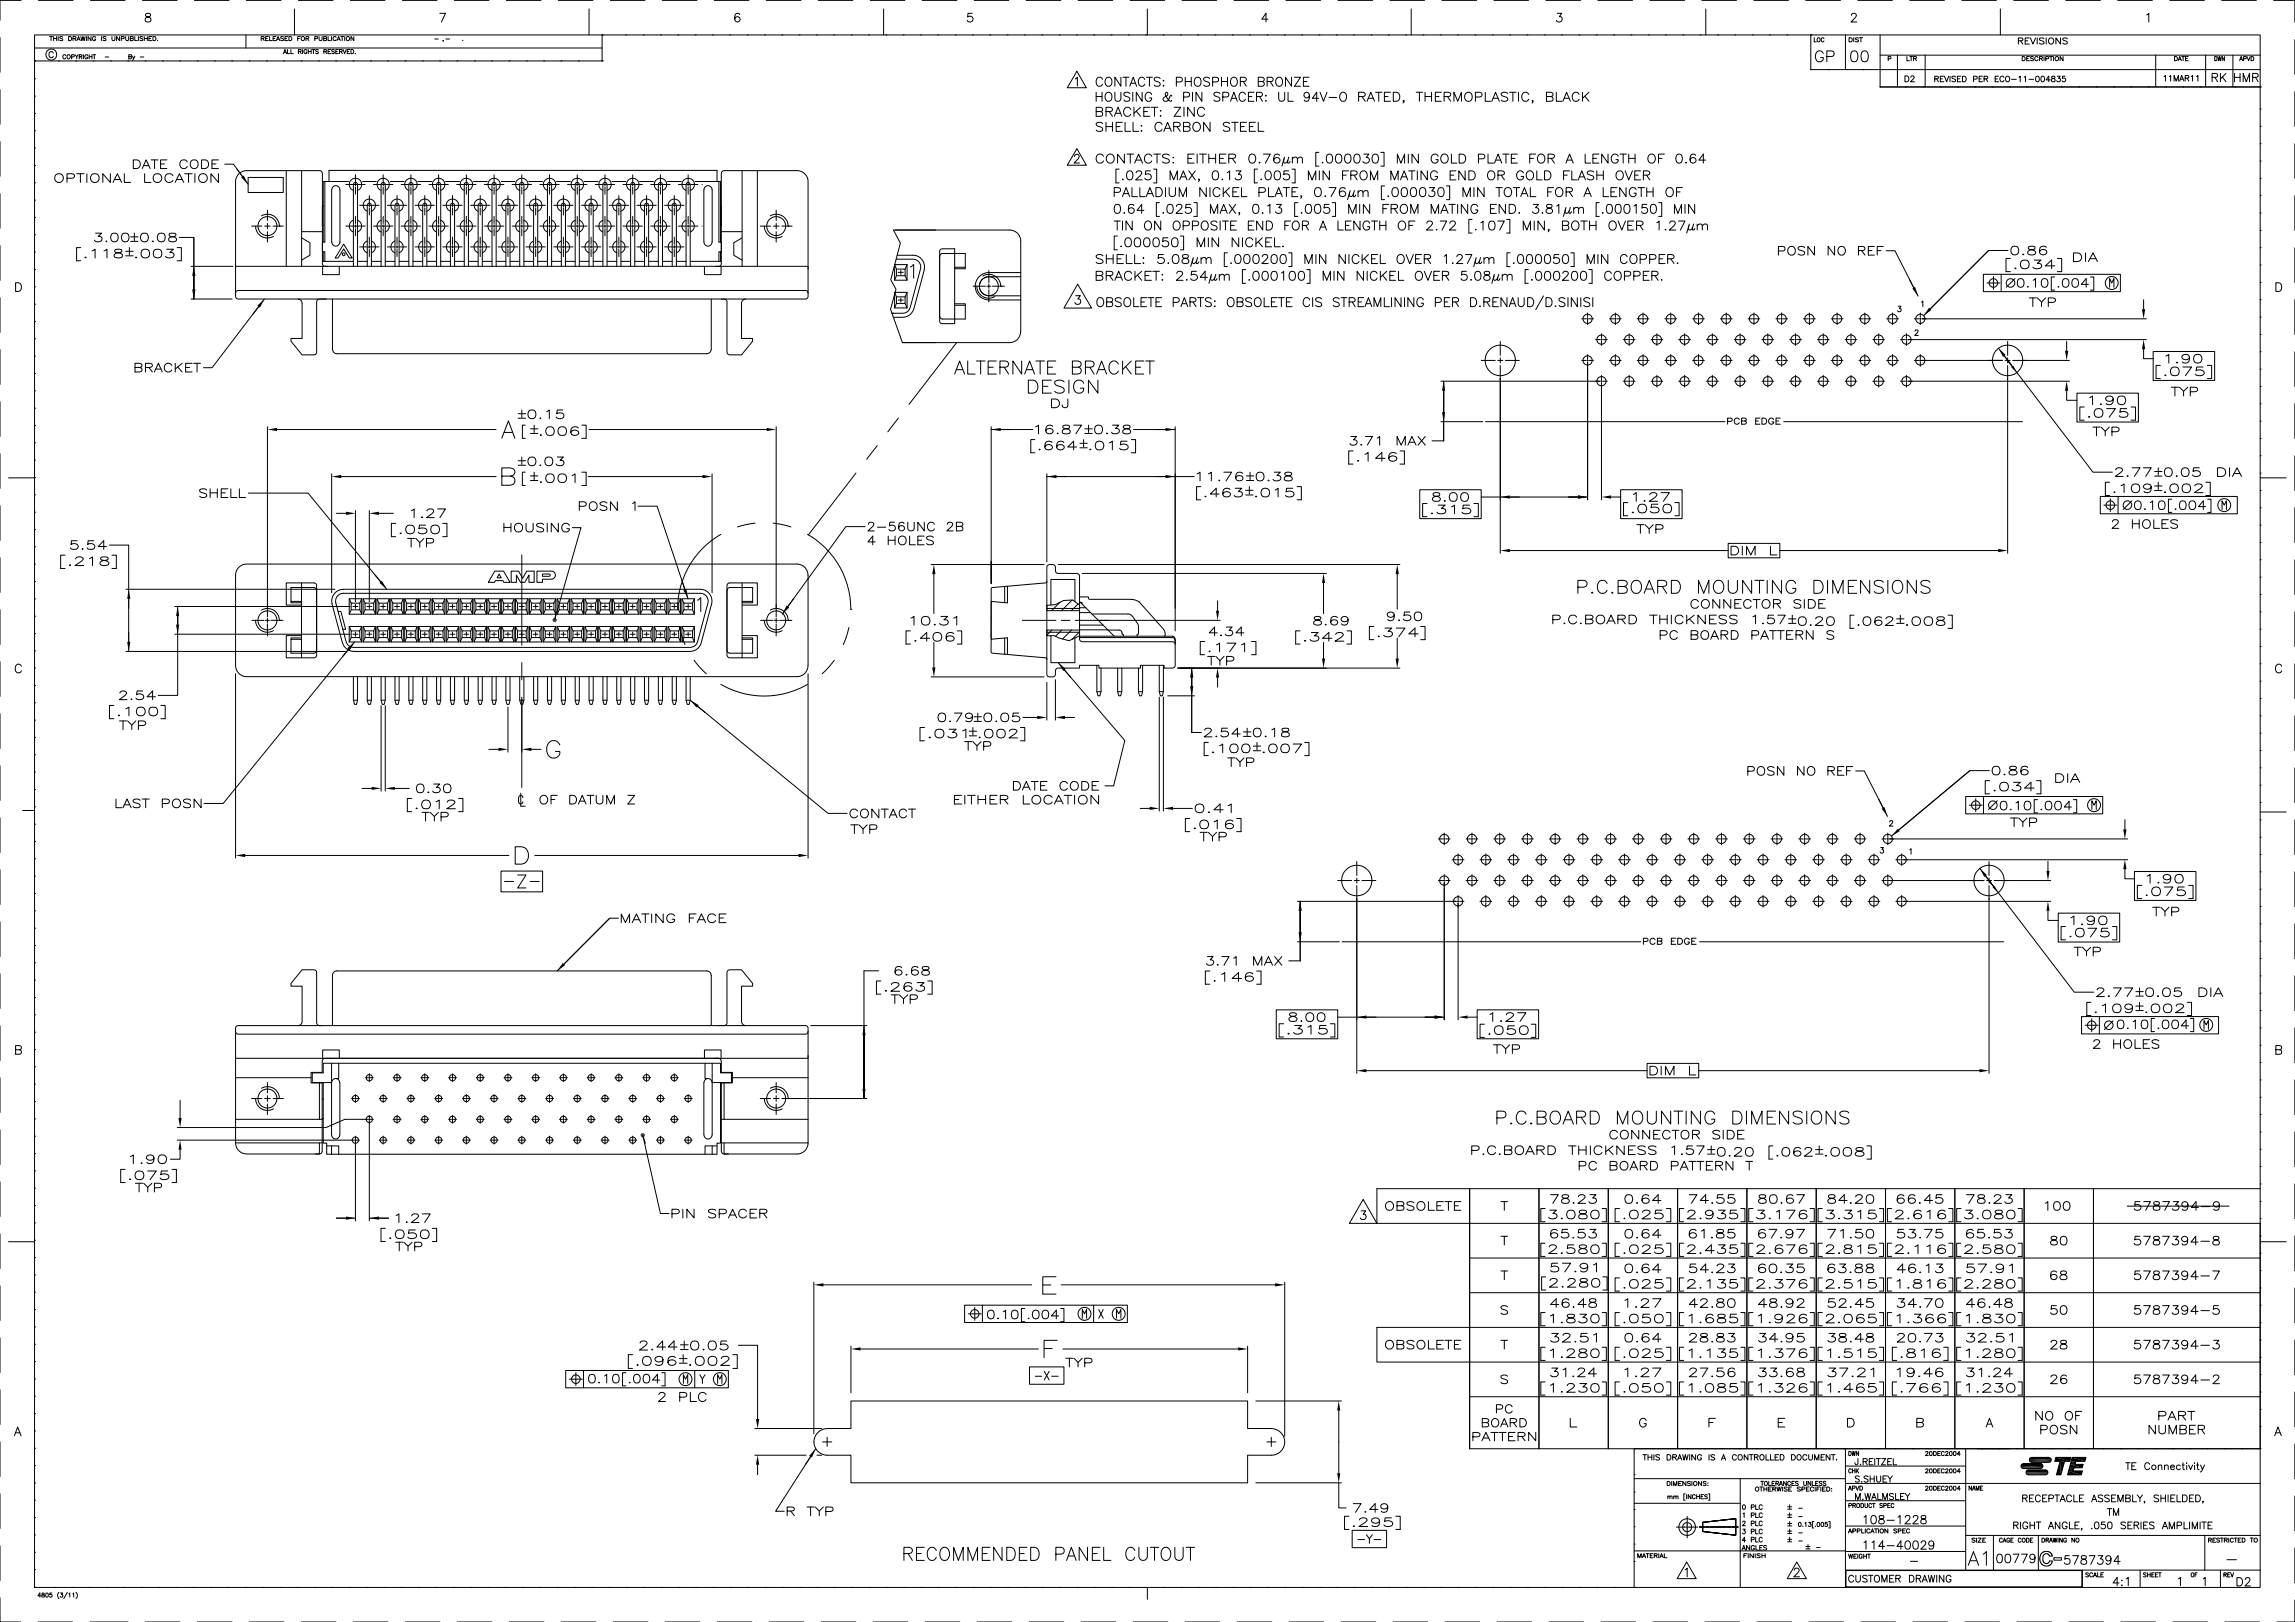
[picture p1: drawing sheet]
<svg xmlns="http://www.w3.org/2000/svg" width="841mm" height="594mm" viewBox="0 0 841 594" stroke-linecap="round" stroke-linejoin="round" font-family="sans-serif">
<g fill="none" stroke="#000" stroke-width=".37">
<path d="M0 13.8v12.7M7.7 .1h-7.7v7.3M12.7 12.8h815.6v568.6h-815.6zM12.7 17.6h207.9M14.1 .1h12.7M18.2 13.4h1.1M18.7 13.4v1.5M19.5 19.4a.8 .8 0 0 0-.9-.5 .8 .8 0 0 0-.7 .8v.6a.81 .81 0 0 0 .7 .8 .81 .81 0 0 0 .9-.5M19.6 14.1h1.1M19.6 13.4v1.5M20.7 13.4v1.5M21.3 13.4v1.5"/>
<path d="M23 13.6l-.4-.2-.7 .2 .1 .3 .9 .4-.1 .5-.9-.1M25.1 13.4h.6a.76 .76 0 0 1 .6 .7 .76 .76 0 0 1-.6 .8h-.6zM26.8 14.1l.9-.1 .2-.4-1.1-.2v1.5M27.3 14.1l.6 .8M28.2 14.9l.6-1.5 .6 1.5M28.4 14.4h.8M29.6 13.4l.4 1.5 .4-1.5 .4 1.5 .4-1.5M31.7 13.4v1.5M33.1 .1h12.7M33.4 13.4v1.5l-1.1-1.5v1.5M35.1 13.7a.6 .6 0 0 0-.7-.3 .6 .6 0 0 0-.5 .5v.4a.57 .57 0 0 0 .6 .6 .57 .57 0 0 0 .6-.6h-.4M37.2 13.4v1.5"/>
<path d="M38.9 13.6l-.4-.2-.7 .2v.3l1 .4-.1 .5-.9-.1M41 13.4v1l.5 .5 .5-.2 .1-1.3M43.8 13.4v1.5l-1.1-1.5v1.5M44.5 14.1h.9v-.7h-.9v1.5M46.1 13.4v1l.4 .5 .6-.2 .1-1.3M47.8 14.1l.9-.1 .2-.4-1.1-.2v1.5l1-.2 .1-.3-.4-.3M49.4 13.4v1.5h.9M50.7 13.4v1.5M52.2 .1h12.7M52.3 13.6l-.4-.2-.6 .2v.3l.9 .3v.6l-.9-.1M52.9 14.1h1.1M52.9 13.4v1.5"/>
<path d="M53.5 5.1a.63 .63 0 0 0 .3 1 1.14 1.14 0 0 1 1.3 .4 1.14 1.14 0 0 1-.1 1.4l-1 .2-.7-.3a1.17 1.17 0 0 1 .2-1.3 1.17 1.17 0 0 1 1.2-.4 .66 .66 0 0 0 .3-1zM54 13.4v1.5M54.6 14.1h.6M55.6 13.4h-1v1.5h1M56 13.4h.6a.76 .76 0 0 1 .6 .7 .76 .76 0 0 1-.6 .8h-.6zM57.7 14.7h.1M71.2 .1h12.7M90.1 12.8v4.8M90.3 .1h12.7M95.7 14.1l.9-.1 .2-.4-1.1-.2v1.5M96.3 14.1l.5 .8M97.3 14.1h.7"/>
<path d="M98.3 13.4h-1v1.5h1M98.8 13.4v1.5h.9M100.1 14.1h.6M101.1 13.4h-1v1.5h1M101.3 14.9l.6-1.5 .6 1.5M101.5 14.4h.8M103.8 19.7l.6-1.6 .6 1.6M103.9 13.6l-.4-.2-.7 .2 .1 .3 .9 .3v.6l-1-.1M104.1 19.1h.7M104.4 14.1h.6M105.4 18.1v1.6h.9M105.4 13.4h-1v1.5h1"/>
<path d="M105.9 13.4h.5a.78 .78 0 0 1 .6 .7 .78 .78 0 0 1-.6 .8h-.5zM106.6 18.1v1.6h.9M107.9 3.3v9.5M109.1 14.1h.6M109.3 18.9l.9-.1 .1-.5-1-.2v1.6M109.3 .1h12.7M109.9 18.9l.5 .8M110.1 13.4h-1v1.5M110.9 18.1v1.6M112.1 14.1l.9-.1 .2-.4-1.1-.2v1.5M112.5 18.5a.62 .62 0 0 0-.9-.3 .62 .62 0 0 0-.2 .9 .55 .55 0 0 0 .5 .6 .55 .55 0 0 0 .6-.6h-.4M112.6 14.1l.6 .8"/>
<path d="M113 18.1v1.6M113 18.9h1M114 18.1v1.6M114.3 18.1h1.1M114.9 18.1v1.6M115.4 14.1h.8l.2-.5-1-.2v1.5M116.7 18.3l-.4-.2-.6 .2 1 .9-.4 .5-.6-.3M116.9 13.4v1l.5 .5 .5-.2 .1-1.3M118.6 14.1l.9-.1v-.6h-.9v1.5l.9-.1 .2-.4-.4-.3M118.7 18.9l.8-.1 .2-.4-1-.3v1.6M119.2 18.9l.5 .8M120.2 13.4v1.5h.9"/>
<path d="M120.2 18.9h.6M121.2 18.1h-1v1.6h1M121.5 13.4v1.5M122.6 18.3l-.4-.2-.7 .2 .2 .4 .9 .5-.4 .5-.7-.3M123.1 18.9h.5M123.2 13.7a.6 .6 0 0 0-.7-.3 .6 .6 0 0 0-.5 .5v.4a.6 .6 0 0 0 .5 .6 .6 .6 0 0 0 .7-.4M123.5 14.9l.6-1.5 .6 1.5M123.7 14.4h.8M124 18.1h-.9v1.6h.9M124.4 18.9l.9-.1 .1-.4-1-.3v1.6M124.9 13.4h1M124.9 18.9l.5 .8"/>
<path d="M125.4 13.4v1.5M125.7 18.1l.6 1.6 .6-1.6M126.3 13.4v1.5M127.3 18.9h.5M128.2 18.1h-.9v1.6h.9M128.4 .1h12.7M128.6 18.1h.5a.81 .81 0 0 1 .5 .8 .81 .81 0 0 1-.5 .8h-.5zM129.7 13.4v1.5l-1.1-1.5v1.5M130.2 19.5h.1M147.4 .1h12.7M159.3 14.3h1.3M161.2 4.9h2.1l-1.5 3.2"/>
<path d="M162.5 14.8l-.2 .4M163.4 14.3h1.3M166.5 .1h12.7M169.6 14.7h.1M185.5 .1h12.7M204.6 .1h12.7M215.9 3.3v9.5M220.6 12.8h.1M220.6 12.8v9.5h-207.9M223.6 .1h12.7M229.4 12.8h.1M235.7 12.8h.1"/>
<path d="M242.1 12.8h.1M242.7 .1h12.7M248.4 12.8h.1M254.8 12.8h.1M261.1 12.8h.1M261.7 .1h12.7M267.5 12.8h.1M271.1 5.3a.89 .89 0 0 0-.9-.4 .89 .89 0 0 0-.8 .6 1.82 1.82 0 0 0 .8 2.6 .99 .99 0 0 0 1-1 .99 .99 0 0 0-.9-1 .99 .99 0 0 0-1.1 .9M273.8 12.8h.1M280.2 12.8h.1M280.8 .1h12.7M286.5 12.8h.1"/>
<path d="M292.9 12.8h.1M299.2 12.8h.1M299.8 .1h12.7M305.6 12.8h.1M311.9 12.8h.1M318.3 12.8h.1M318.9 .1h12.7M323.8 3.3v9.5M324.6 12.8h.1M331 12.8h.1M337.3 12.8h.1M337.9 .1h12.7"/>
<path d="M343.7 12.8h.1M350 12.8h.1M356.3 4.9h-1.5l-.2 1.3a1.13 1.13 0 0 1 1.7 0 1.13 1.13 0 0 1-.2 1.7 1.13 1.13 0 0 1-1.6-.4M356.4 12.8h.1M357 .1h12.7M362.7 12.8h.1M369.1 12.8h.1M375.4 12.8h.1M376 .1h12.7M381.8 12.8h.1M388.1 12.8h.1M394.5 12.8h.1"/>
<path d="M395.1 .1h12.7M400.8 12.8h.1M407.2 12.8h.1M413.5 12.8h.1M414.1 .1h12.7M419.9 12.8h.1M420.5 3.3v9.5M426.2 12.8h.1M432.6 12.8h.1M433.2 .1h12.7M438.9 12.8h.1M445.3 12.8h.1"/>
<path d="M451.6 12.8h.1M452.2 .1h12.7M458 12.8h.1M464.3 12.8h.1M464.7 7h-2.3l1.5-2.1v3.2M470.7 12.8h.1M471.3 .1h12.7M477 12.8h.1M483.4 12.8h.1M489.7 12.8h.1M490.3 .1h12.7M496.1 12.8h.1"/>
<path d="M502.4 12.8h.1M508.8 12.8h.1M509.4 .1h12.7M515.1 12.8h.1M517.1 3.3v9.5M521.5 12.8h.1M527.8 12.8h.1M528.4 .1h12.7M534.2 12.8h.1M540.5 12.8h.1M546.9 12.8h.1M547.5 .1h12.7"/>
<path d="M553.2 12.8h.1M559.6 12.8h.1M565.9 12.8h.1M566.5 .1h12.7M570.7 4.9h1.6l-.9 1.2a1.06 1.06 0 0 1 1 1.5 1.06 1.06 0 0 1-1.7 .3l-.3-.4M572.3 12.8h.1M578.6 12.8h.1M585 12.8h.1M585.6 .1h12.7M591.3 12.8h.1M597.7 12.8h.1M604 12.8h.1"/>
<path d="M604.6 .1h12.7M610.4 12.8h.1M616.7 12.8h.1M623.1 12.8h.1M623.7 .1h12.7M625.1 3.3v9.5M629.4 12.8h.1M635.8 12.8h.1M642.1 12.8h.1M642.7 .1h12.7M648.5 12.8h.1M654.8 12.8h.1"/>
<path d="M661.8 .1h12.7M663.6 12.8h.1M663.6 12.8v12.7M664.8 13.8v1.5h.9M668.1 19.6a1.49 1.49 0 0 0-1.6-1 1.49 1.49 0 0 0-1.2 1.6 1.75 1.75 0 0 0 .4 1.9 1.75 1.75 0 0 0 1.9 .3l.5-.7v-.6h-.9M668.4 14.2a.52 .52 0 0 0-.6-.4 .52 .52 0 0 0-.4 .6 .61 .61 0 0 0 .2 .8 .61 .61 0 0 0 .8-.1v-.1M676.3 12.8v12.7M677.6 13.8h.6a.78 .78 0 0 1 .6 .8 .78 .78 0 0 1-.6 .7h-.6zM678.4 5.6l.7-.7h.6l.6 .6-.5 1-1.5 1.6h2.1M678.7 18.8a1.32 1.32 0 0 1 1.9 .6 2.01 2.01 0 0 1-1.3 3.2 1.79 1.79 0 0 1-1.1-2.3zM679.3 13.8v1.5M680.8 .1h12.7"/>
<path d="M681.1 14l-.5-.2-.7 .2 .2 .4 1 .5-.5 .4-.7-.2M681.4 13.8h1.1M682 13.8v1.5M682.5 18.8a1.31 1.31 0 0 1 1.9 .6 2.01 2.01 0 0 1-1.3 3.2 1.78 1.78 0 0 1-1.1-2.3zM689 12.8v19M699.9 .1h12.7M718.9 .1h12.7M733 3.3v9.5M738 .1h12.7M739.6 15l1.4-.2 .3-.5-.3-.3-1.4-.1v2.2M740.5 15l.8 1.1M742.1 15h1"/>
<path d="M743.7 13.9h-1.6v2.2h1.6M744.1 13.9l.9 2.2 1-2.2M746.6 13.9v2.2M749.1 14.2l-.6-.3-1.1 .3 .2 .5 1.2 .5 .3 .6-.6 .3-1.1-.3M749.9 13.9v2.2M755.1 13.9v2.2l-1.7-2.2v2.2M757 .1h12.7M757.6 14.2l-.6-.3-1.1 .3 .3 .5 .9 .3 .5 .5v.3l-.6 .3-1.1-.3M776.1 .1h12.7M786.7 5.5l.7-.6v3.2M795.1 .1h12.7M814.2 .1h12.7"/>
<path d="M833.2 .1h7.8v8.1M841 14.5v12.7M0 32.8v12.7M12.7 22.3h.1M12.7 28.8h.1M12.7 35.2h.1M21.4 22.3h.1M24.1 20.4a.57 .57 0 0 0-.6-.4 .57 .57 0 0 0-.5 .6v.4a.56 .56 0 0 0 .5 .6 .56 .56 0 0 0 .6-.4M26.2 20.8h.9l.1-.6-1-.2v1.6M27.5 20l.6 .8v.8M27.8 22.3h.1M28.7 20l-.6 .8"/>
<path d="M29 20.8l.9-.1v-.6l-.9-.1v1.6M29.5 20.8l.6 .8M30.6 20v1.6M32.2 20.4a.57 .57 0 0 0-.7-.4 .57 .57 0 0 0-.4 .6v.4a.55 .55 0 0 0 .5 .6 .55 .55 0 0 0 .6-.6h-.4M32.7 20v1.6M32.7 20.8h1M33.7 20v1.6M34 20h1.1M34.1 22.3h.1M34.5 20v1.6M38.5 20.9h1.3M40.5 22.3h.1"/>
<path d="M46.8 22.3h.1M47.2 20.8l.8-.1 .2-.4-1-.3v1.6l.9-.2 .1-.3-.4-.3M48.6 20.5l.4 1.1 .4-1.1M49 21.6l-.5 .5M51.4 20.9h1.3M53.2 22.3h.1M59.5 22.3h.1M65.9 22.3h.1M72.2 22.3h.1M78.6 22.3h.1M84.9 22.3h.1M91.3 22.3h.1"/>
<path d="M97.6 22.3h.1M104 22.3h.1M110.3 22.3h.1M116.7 22.3h.1M123 22.3h.1M129.4 22.3h.1M135.7 22.3h.1M142.1 22.3h.1M148.4 22.3h.1M154.8 22.3h.1M161.1 22.3h.1M167.5 22.3h.1"/>
<path d="M173.8 22.3h.1M180.2 22.3h.1M186.5 22.3h.1M192.9 22.3h.1M199.2 22.3h.1M205.6 22.3h.1M211.9 22.3h.1M220.6 22.3h.1M394 28.9l.8-.6v3.2M394.6 26.1l3.5 6h-7zM401.7 33.8v3.3M401.7 35.4h2.2"/>
<path d="M403.9 33.8v3.3M404 29.1a1.19 1.19 0 0 0-1.3-.8 1.19 1.19 0 0 0-1 1.3v.8a1.2 1.2 0 0 0 1 1.2 1.2 1.2 0 0 0 1.3-.8M405.3 28.8l.3-.3a1.52 1.52 0 0 1 1.8 .5 1.52 1.52 0 0 1-.1 1.8 1.22 1.22 0 0 1-1.4 .8 1.22 1.22 0 0 1-.9-1.2zM405.6 34a1.52 1.52 0 0 1 1.8 .5 1.52 1.52 0 0 1-.1 1.8 1.22 1.22 0 0 1-1.4 .8 1.22 1.22 0 0 1-.9-1.2v-.8zM408.6 33.8v2.4a1.11 1.11 0 0 0 1.1 .9 1.11 1.11 0 0 0 1.1-.9v-2.4M410.8 28.3v3.3l-2.2-3.3v3.3M411.5 28.3h2.2M412.6 28.3v3.3M414 31.6l1.3-3.3 1.2 3.3M414 34.3a1.21 1.21 0 0 0-1.2-.6 1.21 1.21 0 0 0-.9 .9l.3 .5 1.5 .6a.8 .8 0 0 1 0 1.3 1.54 1.54 0 0 1-1.8-.4M414.5 30.5h1.6M415.1 33.8v3.3"/>
<path d="M415.5 39.3v3.3M418 39.3l-2.5 2.2M418.6 33.8v3.3l-2.2-3.3v3.3M419.5 29.1a1.22 1.22 0 0 0-1.4-.8 1.22 1.22 0 0 0-.9 1.3v.8a1.22 1.22 0 0 0 .9 1.2 1.22 1.22 0 0 0 1.4-.8M420.1 28.3h2.2M421.2 28.3v3.3M421.4 39.3h-2.3v3.3h2.3M421.9 39.3h2.4M422 34.6a1.22 1.22 0 0 0-1.4-.8 1.22 1.22 0 0 0-.9 1.3v.8a1.19 1.19 0 0 0 1.1 1.2 1.19 1.19 0 0 0 1.2-1.2h-.8M423.1 39.3v3.3M425.2 28.8a1.23 1.23 0 0 0-1.3-.6 1.23 1.23 0 0 0-.9 .9l.2 .5 1.6 .6 .4 .9a1.47 1.47 0 0 1-2.2 0M426.2 31.5h.4z"/>
<path d="M426.4 29.4v.3zM429.3 35.2l-.3-.3-.6 1.3a1.17 1.17 0 0 1-1 .9 1.17 1.17 0 0 1-1.2-.6l.2-.6 1.4-1a.66 .66 0 0 0-.3-1.1l-.3 .2a2.8 2.8 0 0 0 1.4 3l.6 .1 .1-.3M430.3 39.3h2.4l-2.4 3.3h2.4M431.1 30h1.4a.87 .87 0 0 0 .8-.8 .87 .87 0 0 0-.8-.9h-1.4v3.3M433.7 35.5h1.4l.8-.6a.84 .84 0 0 0-.8-1.1h-1.4v3.3M433.9 39.3v3.3M434.3 28.3v3.3M434.3 29.9h2.2M436.5 28.3v3.3M437 33.8v3.3M437.6 39.3v3.3l-2.4-3.3v3.3M437.9 28.8a1.22 1.22 0 0 1 1.4-.5 1.22 1.22 0 0 1 .8 1.3v.8a1.25 1.25 0 0 1-1.2 1.2 1.25 1.25 0 0 1-1.3-1.2z"/>
<path d="M440.4 33.8v3.3l-2.1-3.3v3.3M443.3 28.8a1.25 1.25 0 0 0-1.2-.6 1.25 1.25 0 0 0-1 .9l.3 .5 1.6 .6a.8 .8 0 0 1 0 1.3 1.62 1.62 0 0 1-1.9-.4M444.4 30h1.4l.7-.6a.84 .84 0 0 0-.7-1.1h-1.4v3.3M447 34.3a1.23 1.23 0 0 0-1.2-.6 1.23 1.23 0 0 0-1 .9l.3 .5 1.6 .6 .3 .9a1.47 1.47 0 0 1-2.2 0M447.6 29.9h2.2M447.6 28.3v3.3M448.1 35.5h1.4a.87 .87 0 0 0 .8-.8 .87 .87 0 0 0-.8-.9h-1.4v3.3M449.8 28.3v3.3M450.9 37.1l1.3-3.3 1.2 3.3M451.2 28.8a1.22 1.22 0 0 1 1.4-.5 1.22 1.22 0 0 1 .8 1.3v.8a1.25 1.25 0 0 1-1.2 1.2 1.25 1.25 0 0 1-1.3-1.2zM451.4 36h1.6M454.5 29.9l1.9-.2 .3-.8-.8-.6h-1.4v3.3"/>
<path d="M455.6 29.9l1.1 1.7M456.4 34.6a1.19 1.19 0 0 0-1.4-.8 1.19 1.19 0 0 0-.9 1.3 1.45 1.45 0 0 0 .3 1.5 1.45 1.45 0 0 0 1.5 .4l.5-.7M457.5 35.4h1.3M459.5 33.8h-2v3.3h2M460.5 35.4l1.8-.2 .4-.8-.8-.6h-1.4v3.3M461.1 29.9l1.9-.2 .3-.4-.2-.7-.6-.3h-1.4v3.3h1.4a.87 .87 0 0 0 .8-.9 .87 .87 0 0 0-.8-.8M461.6 35.4l1.1 1.7M463.9 34.9v.3zM463.9 36.8v.3zM464.4 29.9l1.9-.2 .3-.8-.8-.6h-1.4v3.3M465.5 29.9l1.1 1.7M467.8 28.8a1.2 1.2 0 0 1 1.4-.5 1.2 1.2 0 0 1 .8 1.3v.8a1.25 1.25 0 0 1-1.3 1.2 1.25 1.25 0 0 1-1.2-1.2z"/>
<path d="M468.6 33.8v2.4a1.11 1.11 0 0 0 1.1 .9 1.11 1.11 0 0 0 1.1-.9v-2.4M472 33.8v3.3h1.9M473.3 28.3v3.3l-2.2-3.3v3.3M474.4 28.3h2.2l-2.2 3.3h2.2M477.6 29.9h1.3M479.7 28.3h-2.1v3.3h2.1M479.8 34.9a1.02 1.02 0 0 1-1.3 .9 1.02 1.02 0 0 1-.5-1.6 1.02 1.02 0 0 1 1.7 .1 1.76 1.76 0 0 1-1.1 2.8l-.5-.1-.1-.4M483.3 36h-2.3l1.5-2.2v3.3M483.7 33.8l1.3 3.3 1.3-3.3M487 35.7h2.8M491.6 34a1.52 1.52 0 0 1 1.7 .5 1.52 1.52 0 0 1 0 1.8 1.22 1.22 0 0 1-1.4 .8 1.22 1.22 0 0 1-1-1.2v-.8zM497.9 35.4l2.1-.2 .3-.8-.9-.6h-1.5v3.3"/>
<path d="M499.1 35.4l1.2 1.7M501 37.1l1.3-3.3 1.4 3.3M501.5 36h1.7M504.1 33.8h2.3M505.3 33.8v3.3M507.3 35.4h1.4M509.5 33.8h-2.2v3.3h2.2M510.6 33.8h1.2a1.72 1.72 0 0 1 1.2 1.6 1.72 1.72 0 0 1-1.2 1.7h-1.2zM514.5 37h-.4h.4l-.4 .7M519 33.8h2.3M520.2 33.8v3.3M522.2 35.4h2.4"/>
<path d="M522.2 33.8v3.3M524.6 33.8v3.3M526 35.4h1.3M528.2 33.8h-2.2v3.3h2.2M529.2 35.4l2.1-.2 .3-.8-.8-.6h-1.6v3.3M530.4 35.4l1.2 1.7M532.8 37.1v-3.3l1.4 3.3 1.4-3.3v3.3M537.1 34.3a1.57 1.57 0 0 1 2.2 .1 1.57 1.57 0 0 1-.1 2.2 1.57 1.57 0 0 1-2.3-.1 1.57 1.57 0 0 1 .2-2.2zM540.7 35.5l2.1-.1a.84 .84 0 0 0 0-1.4l-2.1-.2v3.3M544.3 33.8v3.3h2.1M546.7 37.1l1.3-3.3 1.4 3.3M547.2 36h1.7"/>
<path d="M552.5 34.3a1.41 1.41 0 0 0-2.4 .3l.7 .6a1.87 1.87 0 0 1 1.7 1v.4a1.72 1.72 0 0 1-2.4 0M553.2 33.8h2.4M554.4 33.8v3.3M556.5 33.8v3.3M560.2 34.6a1.44 1.44 0 0 0-1.9-.7 1.44 1.44 0 0 0-.6 2 1.35 1.35 0 0 0 1.1 1.2 1.35 1.35 0 0 0 1.4-.8M561.8 37h-.4h.4l-.4 .7M566.7 35.4l2.1-.2 .3-.4-.3-.8-2.1-.2v3.3h1.6l.7-.3a.86 .86 0 0 0-.2-1.3l-.5-.1M570.3 33.8v3.3h2.1M572.7 37.1l1.4-3.3 1.4 3.3M573.2 36h1.7M578.7 34.6a1.31 1.31 0 0 0-1.5-.8 1.31 1.31 0 0 0-1 1.3 1.42 1.42 0 0 0 .6 1.9 1.42 1.42 0 0 0 1.9-.7M579.9 33.8v3.3"/>
<path d="M580.8 35.2l1.5 1.9M582.3 33.8l-2.4 2.2M663.6 25.5h.1M663.6 25.5h164.7M669.5 20.7h1.7a1.04 1.04 0 0 0 1-1 1.04 1.04 0 0 0-1-1.1h-1.7v4M669.9 25.5h.1M676.3 25.5h.1M682.6 25.5h.1M689 25.5h.1M689 31.8h.1M689 31.8h139.3M689 20.2h139.3"/>
<path d="M691.9 21.5l.9-.1 .1-.6-1-.1v1.5M695.3 20.2v11.6M698.1 27.8h.7a1.15 1.15 0 0 1 .7 1.1 1.15 1.15 0 0 1-.7 1h-.7zM698.3 31.8h.1M698.8 20.7v1.5h.9M699.9 20.7h1M700.2 28.3l.4-.5h.4l.5 .4-1.4 1.7h1.4M700.4 20.7v1.5M701.3 21.4l.9-.1v-.5l-.9-.1v1.5M701.8 21.4l.5 .8M704.6 31.8h.1M705.5 20.2v11.6"/>
<path d="M709 28.9l1.1-.1 .2-.7-1.3-.2v2M709.7 28.9l.7 1M711 31.8h.1M711 28.9h.8M712.3 27.9h-1.3v2h1.3M712.6 27.9l.8 2 .7-2M714.6 27.9v2M716.6 28.2l-.4-.3-.9 .3 .2 .5 1 .4v.8h-.7l-.5-.3M717.3 28.9h.8M717.3 31.8h.1M718.6 27.9h-1.3v2h1.3M719.2 27.9h.6a1.08 1.08 0 0 1 .7 1 1.08 1.08 0 0 1-.7 1h-.6z"/>
<path d="M723.2 29l1.2-.1 .1-.8-1.3-.2v2M723.7 31.8h.1M725.3 28.9h.7M726.5 27.9h-1.2v2h1.2M727.1 28.9l1.2-.1v-.7l-1.2-.2v2M727.8 28.9l.6 1M730 31.8h.1M731.1 28.9h.8M732.4 27.9h-1.3v2h1.3M734.4 28.4a.77 .77 0 0 0-.9-.5 .77 .77 0 0 0-.6 .8v.5a.76 .76 0 0 0 .6 .7 .76 .76 0 0 0 .9-.5M735.1 28.2l.2-.2a.96 .96 0 0 1 1.2 .9 .96 .96 0 0 1-1.2 1l-.4-.7zM736.4 31.8h.1"/>
<path d="M737.2 29.1h1.7M739.9 28.3l.4-.4v2M741 20.7h.6a.79 .79 0 0 1 .6 .8 .79 .79 0 0 1-.6 .7h-.6zM741.8 28.3l.5-.4v2M742.7 21.4h.6M742.7 31.8h.1M743.5 29.1h1.8M743.7 20.7h-1v1.5h1M745.2 20.9l-.9-.1-.1 .4 .8 .4 .2 .4-.4 .2-.7-.2M746.3 28l.3-.1a1.05 1.05 0 0 1 .7 1 1.05 1.05 0 0 1-.7 1 1.3 1.3 0 0 1-.3-1.9zM746.8 21.1a.62 .62 0 0 0-.6-.4 .62 .62 0 0 0-.5 .6 .68 .68 0 0 0 .2 .8 .68 .68 0 0 0 .9-.1v-.1M747.4 21.4h.7l.4-.4-.2-.2-.9-.1v1.5"/>
<path d="M748 21.4l.5 .8M748.2 28a1 1 0 0 1 1.2 .7 1 1 0 0 1-.7 1.2l-.7-.3-.1-.8zM749.1 20.7v1.5M749.1 31.8h.1M749.7 21.5l.9-.1 .1-.6-1-.1v1.5M751.1 20.7h1.1M751.3 29.3h-1.5l1-1.4v2M751.6 20.7v1.5M752 28v.6a.84 .84 0 0 1 .9 .3 .84 .84 0 0 1 0 1h-.9a.82 .82 0 0 1 0-1.1 .82 .82 0 0 1 .9-.2v-.6zM752.6 20.7v1.5M753.9 27.9h1.1l-.6 .8a.68 .68 0 0 1 .5 1.1 .68 .68 0 0 1-1.2-.2M755.4 31.8h.1"/>
<path d="M756 20.7v1.5l-1.1-1.5v1.5M756.8 27.9h-1l-.1 .9a.73 .73 0 0 1 1.1-.1 .73 .73 0 0 1-.1 1.1 .73 .73 0 0 1-1.1-.2M761.8 31.8h.1M768.1 31.8h.1M774.5 31.8h.1M780.8 31.8h.1M787.2 31.8h.1M790 20.2v11.6M793 28l.5-.3v2M793.5 31.8h.1M795 28l.4-.3v2M796.7 29.7v-2l.8 2 .8-2v2"/>
<path d="M796.9 20.7h.5a.81 .81 0 0 1 .5 .8 .81 .81 0 0 1-.5 .7h-.5zM798.2 22.2l.6-1.5 .6 1.5M798.4 21.7h.8M798.7 29.7l.8-2 .8 2M799 29h1M799.5 20.7h1M799.9 31.8h.1M800 20.7v1.5M800.8 28.6l1.2-.1 .1-.6-1.3-.2v2M800.9 21.4h.6M801.5 28.6l.6 1.1M801.9 20.7h-1v1.5h1"/>
<path d="M803 28l.5-.3v2M804.9 28l.5-.3v2M806.2 31.8h.1M808.3 20.2v11.6M810.6 28.3l1.8-.1 .3-.4-.2-.6-.5-.3h-1.4v3M811.6 20.7a.77 .77 0 0 1 .9 .8 .77 .77 0 0 1-.9 .7zM811.7 28.3l1 1.6M812.6 31.8h.1M812.8 20.7l.3 1.5 .3-1.5 .2 1.5 .4-1.5M813.7 26.9v3M814.4 28.2l1.3 1.7M815.2 20.7v1.5l-.9-1.5v1.5"/>
<path d="M815.7 26.9l-2 2M818.3 20.2v11.6M818.9 28.3h2M818.9 26.9v3M818.9 31.8h.1M820.7 22.2l.6-1.5 .5 1.5M820.9 26.9v3M820.9 21.7h.7M822 29.9v-3l1.2 3 1.2-3v3M822.2 21.5l.8-.1v-.6l-.8-.1v1.5M823.4 20.7l.6 1.5 .6-1.5M824.9 20.7h.5a.81 .81 0 0 1 .6 .8 .81 .81 0 0 1-.6 .7h-.5z"/>
<path d="M825.5 28.3l1.7-.1 .3-.4-.1-.6-.6-.3h-1.3v3M826.5 28.3l1 1.6M828.3 39.9h.1M828.3 31.8h.1M841 33.6v12.7M0 51.9v12.7M12.7 41.5h.1M12.7 47.9h.1M12.7 54.2h.1M48.9 58.6h1.2a1.61 1.61 0 0 1 1.3 1.5 1.61 1.61 0 0 1-1.3 1.6h-1.2zM55.4 58.6h2.5M56.6 58.6v3.1"/>
<path d="M61.2 58.6h-2.4v3.1h2.4M68.6 59.3a1.51 1.51 0 0 0-2.2-.3 1.51 1.51 0 0 0 0 2.3 1.51 1.51 0 0 0 2.2-.3M73.9 58.6h1.2a1.61 1.61 0 0 1 1.4 1.5 1.61 1.61 0 0 1-1.4 1.6h-1.2zM80.1 58.6h-2.4v3.1h2.4M393.7 57.3l.6-.8 1 .3a1.02 1.02 0 0 1-.2 1.4l-1.5 1.5h2M394.6 54.5l3.5 6h-7zM401.7 40.9l2-.2 .4-.4-.4-.8-2-.2v3.3h1.5l.7-.3a.86 .86 0 0 0-.2-1.3l-.5-.1M404.1 45.3a1.38 1.38 0 0 0-2.4 .3l.3 .5 1.7 .6 .4 .9a1.65 1.65 0 0 1-2.4 0M404.4 57.2a1.52 1.52 0 0 0-2.2-.5 1.52 1.52 0 0 0-.3 2.2 1.34 1.34 0 0 0 1.2 .9 1.34 1.34 0 0 0 1.3-.9M405.3 40.9l2-.2 .4-.8-.9-.6h-1.5v3.3M405.3 44.8v3.3M405.3 46.4h2.4"/>
<path d="M405.8 56.9a1.55 1.55 0 0 1 2.1 .1 1.55 1.55 0 0 1 0 2.2 1.55 1.55 0 0 1-2.1 .1 1.88 1.88 0 0 1 0-2.4zM406.5 40.9l1.2 1.7M407.7 44.8v3.3M408.3 42.6l1.4-3.3 1.4 3.3M408.9 41.5h1.7M409 46.4h1.4M411.3 44.8h-2.3v3.3h2.3M412 56.4v3.3l-2.5-3.3v3.3M412.3 44.8v3.3h2.1M413 56.4h2.5M414.2 56.4v3.3M414.4 40.1a1.44 1.44 0 0 0-2-.7 1.44 1.44 0 0 0-.6 2 1.35 1.35 0 0 0 1.1 1.2 1.35 1.35 0 0 0 1.5-.8"/>
<path d="M415.2 44.8v3.3h2.1M415.8 59.7l1.4-3.3 1.5 3.3M416.3 58.6h1.8M416.4 40.7l1.6 1.9M418.1 48h.4zM418.3 45.9v.3zM419.1 40.9h1.4M422.1 57.2a1.51 1.51 0 0 0-2.2-.5 1.51 1.51 0 0 0-.3 2.2 1.34 1.34 0 0 0 1.2 .9 1.34 1.34 0 0 0 1.3-.9M422.8 56.4h2.5M424 56.4v3.3M425.2 40.6h.3zM425.2 42.5h.3z"/>
<path d="M425.8 45.6a1.44 1.44 0 0 0-1.9-.7 1.44 1.44 0 0 0-.7 2 1.35 1.35 0 0 0 1.2 1.2 1.35 1.35 0 0 0 1.4-.8M426.5 48.1l1.4-3.3 1.4 3.3M427 47h1.8M428.5 56.9a1.48 1.48 0 0 0-2.5 .3l.3 .5 1.5 .5a.77 .77 0 0 1 .7 .5 .77 .77 0 0 1-.3 .9 1.89 1.89 0 0 1-2.2-.3M429.8 57.7h.3zM429.8 59.6h.3zM430.1 46.4l2.1-.2 .3-.8-.9-.6h-1.5v3.3M431.3 46.4l1.2 1.7M433.7 46.4l2-.2a.7 .7 0 0 0 .4-.6 .7 .7 0 0 0-.4-.6l-2-.2v3.3l2-.1a.84 .84 0 0 0 0-1.5l-.5-.1M435.3 58h1.4M437.5 45.3a1.61 1.61 0 0 1 2.4 .4 1.61 1.61 0 0 1-.7 2.3 1.63 1.63 0 0 1-2-.7 1.63 1.63 0 0 1 .3-2zM437.6 56.4h-2.3v3.3h2.3"/>
<path d="M438.7 56.4v3.3M439.6 56.4h2.5M440.8 56.4v3.3M441.4 40.1a1.44 1.44 0 0 0-1.9-.7 1.44 1.44 0 0 0-.7 2 1.35 1.35 0 0 0 1.1 1.2 1.35 1.35 0 0 0 1.5-.8M443 58h2.5M443 56.4v3.3M443.4 44.8v3.3l-2.3-3.3v3.3M445.5 56.4v3.3M446.9 58h1.5M449.2 56.4h-2.3v3.3h2.3M450.3 58l2.2-.2 .3-.7-.9-.7h-1.6v3.3M450.6 45.3a1.38 1.38 0 0 0-2.3 .3l.3 .5 1.7 .6 .3 .9a1.65 1.65 0 0 1-2.3 0"/>
<path d="M451.4 44.8h2.3M451.6 58l1.2 1.7M452.5 44.8v3.3M454.6 46.4h1.4M456.8 44.8h-2.2v3.3h2.2M457.8 46.4h1.4M458.2 56.6a1.27 1.27 0 0 1 1.8 .5 1.58 1.58 0 0 1 0 1.9 1.58 1.58 0 0 1-1.8 .6 2.23 2.23 0 0 1 0-3zM460.1 44.8h-2.3v3.3h2.3M461.1 44.8v3.3h2.1M461.4 59.6h.4zM463 56.4h2.5l-1.8 3.3M468.9 56.9a1.12 1.12 0 0 0-2 .2 1.83 1.83 0 0 0 .9 2.6 1.1 1.1 0 0 0 1.3-1.3 1.1 1.1 0 0 0-1.8-.6l-.5 .8"/>
<path d="M470.7 57.5l-.9 3.3M472 58.6v1.1h.3l.5-.6M472.3 57.5a2.2 2.2 0 0 1-1.3 2.2l-.6-.3 .2-1.2M473.6 58.2l.8-.7 .9 .2 .1 2M473.6 57.5v2.2M475.4 58.2l.9-.7 .8 .2 .2 2M483.3 55.8h-1.1v5h1.1M484.5 59.6h.3zM486.5 56.6a1.14 1.14 0 0 1 1.7 .5 1.66 1.66 0 0 1-1.2 2.6 2 2 0 0 1-.5-3.1zM489.9 56.6a1.18 1.18 0 0 1 1.7 .5 1.56 1.56 0 0 1 .1 1.9 1.56 1.56 0 0 1-1.8 .6 2.36 2.36 0 0 1 0-3zM493.2 56.6a1.18 1.18 0 0 1 1.7 .5 1.56 1.56 0 0 1 .1 1.9 1.56 1.56 0 0 1-1.8 .6 2.36 2.36 0 0 1 0-3zM496.6 56.6a1.14 1.14 0 0 1 1.7 .5 1.66 1.66 0 0 1-1.2 2.6 2 2 0 0 1-.5-3.1z"/>
<path d="M499.8 56.4h1.9l-1.1 1.3a1.08 1.08 0 0 1 1.3 1.3 1.08 1.08 0 0 1-1.6 .7l-.9-.6M503.3 56.6a1.18 1.18 0 0 1 1.7 .5 1.56 1.56 0 0 1 .1 1.9 1.56 1.56 0 0 1-1.8 .6 2.36 2.36 0 0 1 0-3zM506 55.8h1.2v5h-1.2M512.1 59.7v-3.3l1.3 3.3 1.3-3.3v3.3M516.1 56.4v3.3M519.8 56.4v3.3l-2.4-3.3v3.3M527 57.2a1.41 1.41 0 0 0-1.9-.6 1.41 1.41 0 0 0-.6 1.9 1.27 1.27 0 0 0 1.2 1.3 1.27 1.27 0 0 0 1.3-1.3h-.8M528.3 56.9a1.56 1.56 0 0 1 2.2 .2 1.56 1.56 0 0 1-.1 2.2 1.56 1.56 0 0 1-2.2-.2 1.56 1.56 0 0 1 .1-2.2zM531.9 56.4v3.3h2M534.7 56.4h1.2a1.72 1.72 0 0 1 1.2 1.7 1.72 1.72 0 0 1-1.2 1.6h-1.2zM541.8 58.2l2-.2a.84 .84 0 0 0 0-1.4l-2-.2v3.3M545.3 56.4v3.3h2"/>
<path d="M547.7 59.7l1.3-3.3 1.3 3.3M548.1 58.6h1.7M550.7 56.4h2.3M551.9 56.4v3.3M553.8 58h1.4M556 56.4h-2.2v3.3h2.2M560.6 58h1.3M562.8 56.4h-2.2v3.3M563.8 56.9a1.56 1.56 0 0 1 2.2 .2 1.56 1.56 0 0 1-.2 2.2 1.56 1.56 0 0 1-2.2-.2 1.56 1.56 0 0 1 .2-2.2zM567.3 58l2-.2 .3-.7-.8-.7h-1.5v3.3M568.5 58l1.1 1.7M573.8 59.7l1.4-3.3 1.3 3.3"/>
<path d="M574.3 58.6h1.7M580.9 56.4v3.3h2M583.7 58h1.4M585.9 56.4h-2.2v3.3h2.2M589.3 56.4v3.3l-2.3-3.3v3.3M593 57.2a1.41 1.41 0 0 0-1.9-.6 1.41 1.41 0 0 0-.6 1.9 1.27 1.27 0 0 0 1.2 1.3 1.27 1.27 0 0 0 1.3-1.3h-.8M593.6 56.4h2.4M594.8 56.4v3.3M596.9 58h2.3M596.9 56.4v3.3M599.2 56.4v3.3M604.2 56.9a1.56 1.56 0 0 1 2.2 .2 1.56 1.56 0 0 1-.1 2.2 1.56 1.56 0 0 1-2.2-.2 1.56 1.56 0 0 1 .1-2.2z"/>
<path d="M607.8 58h1.3M609.9 56.4h-2.1v3.3M614.6 56.6a1.18 1.18 0 0 1 1.7 .5 1.56 1.56 0 0 1 .1 1.9 1.56 1.56 0 0 1-1.8 .6 2.36 2.36 0 0 1 0-3zM617.7 59.6h.3zM621.4 56.9a1.05 1.05 0 0 0-1.9 .2 1.85 1.85 0 0 0 .9 2.6 1.08 1.08 0 0 0 1.1-1 1.08 1.08 0 0 0-1-1.1 1.08 1.08 0 0 0-1.2 1M625.1 58.6h-2.5l1.6-2.2v3.3M828.3 59h.1M828.3 52.6h.1M828.3 46.3h.1M841 52.6v12.7M0 70.9v12.7M12.7 60.6h.1"/>
<path d="M12.7 66.9h.1M12.7 73.3h.1M12.7 79.6h.1M24.6 65.3l2.3-.2 .4-.4v-.5l-.4-.4-2.3-.2v3.2M28.1 63.6h2.7M29.5 63.6v3.2M31.8 63.6v3.2M40.4 63.6v3.2l-2.7-3.2v3.2M41.4 66.8l1.6-3.2 1.6 3.2M42 65.8h2M45.6 63.6v3.2h2.3M52.1 61.7l1.5-3.1 1.4 3.1"/>
<path d="M52.7 60.7h1.8M53 63.6v3.2h2.3M58.8 60h1.5M63.4 64.4a1.6 1.6 0 0 0-2.4-.4 1.6 1.6 0 0 0 0 2.4 1.6 1.6 0 0 0 2.4-.3M64.2 66.8l1.5-3.2 1.6 3.2M64.8 65.8h1.9M67.7 63.6h2.7M69.1 63.6v3.2M71.4 63.6v3.2M77.7 60h1.5M80.1 63.6v3.2l-2.8-3.2v3.2M82.4 60.1h3.2l5.3 7.4"/>
<path d="M86.8 61.8l2.1 2.9M90.9 65h12.9v5.5h-12.9zM95.8 79a4.3 4.3 0 0 1 6.6 3.8M98 77v3.8M104.9 62.5v35M110.5 62.5v35M118.4 75.5h-.2v7.1h.2M118.4 75.5v13.2M119 66.5v22.2h-.8l.2 7h11.1M120.6 66.5h-2.2v9M124.5 69.5a1.48 1.48 0 0 0-1.4-1.5 1.48 1.48 0 0 0-1.5 1.5l-.1 19.1a1.5 1.5 0 0 0 1.5 1.6 1.5 1.5 0 0 0 1.5-1.6M124.6 69.5v19.1"/>
<path d="M126.7 67.6h2.6M127.7 66.5h-7.1v-4.1h142.2v4.1h-8M129.5 69.7a2.29 2.29 0 0 1-1.1-3.5 2.29 2.29 0 0 1 3.7 0 2.29 2.29 0 0 1-1.1 3.5M129.8 67.6h1M130.3 64v2.6M130.3 67.1v.9M130.3 68.5v2.6M130.3 79.3v2.6M131.2 67.6h2.6M131.8 75.2h2.6M132.8 66.5h5.1M134.6 77.4a2.29 2.29 0 0 1-1.1-3.6 2.29 2.29 0 0 1 3.7 0 2.29 2.29 0 0 1-1.1 3.6"/>
<path d="M134.9 75.2h.9M135.3 71.6v2.7M135.3 74.7v1M135.3 76.1v2.7M136.1 75.2a.72 .72 0 0 0-.8-.8 .72 .72 0 0 0-.7 .8v22.3M136.1 75.2v22.3M136.3 75.2h2.6M136.9 67.6h2.6M139.7 69.7a2.29 2.29 0 0 1-1.1-3.5 2.29 2.29 0 0 1 3.7 0 2.29 2.29 0 0 1-1.1 3.5M139.7 67.6v29.9M139.7 67.6a.72 .72 0 0 1 .7-.8 .72 .72 0 0 1 .7 .8l.1 29.9M140 67.6h.9"/>
<path d="M140.4 64v2.6M140.4 67.1v.9M140.4 68.5v2.6M140.4 79.3v2.6M141.4 67.6h2.6M141.9 75.2h2.7M143 66.5h5M144.7 77.4a2.29 2.29 0 0 1-1-3.6 2.29 2.29 0 0 1 3.6 0 2.29 2.29 0 0 1-1 3.6M145 75.2h1M145.5 71.6v2.7M145.5 74.7v1M145.5 76.1v2.7"/>
<path d="M146.5 75.2h2.6M147 67.6h2.6M149.8 69.7a2.29 2.29 0 0 1-1.1-3.5 2.29 2.29 0 0 1 3.7 0 2.29 2.29 0 0 1-1.1 3.5M149.8 67.6v29.9M149.9 67.6a.72 .72 0 0 1 .7-.8 .72 .72 0 0 1 .7 .8M150.1 67.6h1M150.6 64v2.6M150.6 67.1v.9M150.6 68.5v2.6M150.6 79.3v2.6M151.3 67.6v29.9M151.6 67.6h2.5"/>
<path d="M152.1 75.2h2.6M153.2 66.5h5M154.9 77.4a2.29 2.29 0 0 1-1.1-3.6 2.29 2.29 0 0 1 3.7 0 2.29 2.29 0 0 1-1.1 3.6M155.2 75.2h1M155.7 71.6v2.7M155.7 74.7v1M155.7 76.1v2.7M156.6 75.2h2.6M157.2 67.6h2.6M160 69.7a2.29 2.29 0 0 1-1.1-3.5 2.29 2.29 0 0 1 3.7 0 2.29 2.29 0 0 1-1.1 3.5M160 67.6v29.9M160 67.6a.72 .72 0 0 1 .7-.8 .72 .72 0 0 1 .8 .8"/>
<path d="M160.3 67.6h.9M160.7 64v2.6M160.7 67.1v.9M160.7 68.5v2.6M160.7 79.3v2.6M161.5 67.6v29.9M161.7 67.6h2.6M162.3 75.2h2.6M163.3 66.5h5.1M165.1 77.4a2.29 2.29 0 0 1-1.1-3.6 2.29 2.29 0 0 1 3.7 0 2.29 2.29 0 0 1-1.1 3.6M165.4 75.2h.9M165.8 71.6v2.7"/>
<path d="M165.8 74.7v1M165.8 76.1v2.7M166.8 75.2h2.6M167.3 67.6h2.7M170.1 69.7a2.29 2.29 0 0 1-1-3.5 2.29 2.29 0 0 1 3.6 0 2.29 2.29 0 0 1-1 3.5M170.1 67.6v29.9M170.2 67.6a.72 .72 0 0 1 .7-.8 .72 .72 0 0 1 .7 .8M170.4 67.6h1M170.9 64v2.6M170.9 67.1v.9M170.9 68.5v2.6M170.9 79.3v2.6"/>
<path d="M171.7 67.6v29.9M171.9 67.6h2.6M172.4 75.2h2.6M173.5 66.5h5M175.2 77.4a2.29 2.29 0 0 1-1.1-3.6 2.29 2.29 0 0 1 3.7 0 2.29 2.29 0 0 1-1.1 3.6M175.5 75.2h1M176 71.6v2.7M176 74.7v1M176 76.1v2.7M177 75.2h2.5M177.5 67.6h2.6M180.3 69.7a2.29 2.29 0 0 1-1.1-3.5 2.29 2.29 0 0 1 3.7 0 2.29 2.29 0 0 1-1.1 3.5"/>
<path d="M180.6 67.6h1M181.1 64v2.6M181.1 67.1v.9M181.1 68.5v2.6M181.1 79.3v2.6M181.8 67.6a.72 .72 0 0 0-.7-.8 .72 .72 0 0 0-.8 .8v29.9M181.8 67.6v29.9M182 67.6h2.6M182.6 75.2h2.6M183.6 66.5h5.1M185.4 77.4a2.29 2.29 0 0 1-1.1-3.6 2.29 2.29 0 0 1 3.7 0 2.29 2.29 0 0 1-1.1 3.6M185.4 75.2v22.3"/>
<path d="M185.4 75.2a.72 .72 0 0 1 .7-.8 .72 .72 0 0 1 .8 .8v22.3M185.7 75.2h.9M186.1 71.6v2.7M186.1 74.7v1M186.1 76.1v2.7M187.1 75.2h2.6M187.7 67.6h2.6M190.5 69.7a2.29 2.29 0 0 1-1.1-3.5 2.29 2.29 0 0 1 3.7 0 2.29 2.29 0 0 1-1.1 3.5M190.8 67.6h.9M191.2 64v2.6M191.2 67.1v.9M191.2 68.5v2.6"/>
<path d="M191.2 79.3v2.6M192.2 67.6h2.6M192.7 75.2h2.7M193.8 66.5h5M195.5 77.4a2.29 2.29 0 0 1-1-3.6 2.29 2.29 0 0 1 3.6 0 2.29 2.29 0 0 1-1 3.6M195.8 75.2h1M196.3 71.6v2.7M196.3 74.7v1M196.3 76.1v2.7M197.3 75.2h2.6M197.8 67.6h2.6M200.6 69.7a2.29 2.29 0 0 1-1.1-3.5 2.29 2.29 0 0 1 3.7 0 2.29 2.29 0 0 1-1.1 3.5"/>
<path d="M200.9 67.6h1M201.4 64v2.6M201.4 67.1v.9M201.4 68.5v2.6M201.4 79.3v2.6M202.4 67.6h2.5M202.9 75.2h2.6M204 66.5h5M205.7 77.4a2.29 2.29 0 0 1-1.1-3.6 2.29 2.29 0 0 1 3.7 0 2.29 2.29 0 0 1-1.1 3.6M205.7 75.2v22.3M205.7 75.2a.72 .72 0 0 1 .8-.8 .72 .72 0 0 1 .7 .8M206 75.2h1"/>
<path d="M206.5 71.6v2.7M206.5 74.7v1M206.5 76.1v2.7M207.2 75.2v22.3M207.4 75.2h2.6M208 67.6h2.6M210.8 69.7a2.29 2.29 0 0 1-1.1-3.5 2.29 2.29 0 0 1 3.7 0 2.29 2.29 0 0 1-1.1 3.5M211.1 67.6h.9M211.5 64v2.6M211.5 67.1v.9M211.5 68.5v2.6M211.5 79.3v2.6"/>
<path d="M212.5 67.6h2.6M213.1 75.2h2.6M214.1 66.5h5.1M215.9 77.4a2.29 2.29 0 0 1-1.1-3.6 2.29 2.29 0 0 1 3.7 0 2.29 2.29 0 0 1-1.1 3.6M215.9 75.2v22.3M215.9 75.2a.72 .72 0 0 1 .7-.8 .72 .72 0 0 1 .7 .8M216.2 75.2h.9M216.6 71.6v2.7M216.6 74.7v1M216.6 76.1v2.7M217.4 75.2v22.3M217.6 75.2h2.6"/>
<path d="M218.1 67.6h2.7M220.9 69.7a2.29 2.29 0 0 1-1-3.5 2.29 2.29 0 0 1 3.6 0 2.29 2.29 0 0 1-1 3.5M221.2 67.6h1M221.7 64v2.6M221.7 67.1v.9M221.7 68.5v2.6M221.7 79.3v2.6M222.7 67.6h2.6M223.2 75.2h2.6M224.3 66.5h5M226 77.4a2.29 2.29 0 0 1-1.1-3.6 2.29 2.29 0 0 1 3.7 0 2.29 2.29 0 0 1-1.1 3.6M226.3 75.2h1"/>
<path d="M226.8 71.6v2.7M226.8 74.7v1M226.8 76.1v2.7M227.8 75.2h2.5M228.3 67.6h2.6M231.1 69.7a2.29 2.29 0 0 1-1.1-3.5 2.29 2.29 0 0 1 3.7 0 2.29 2.29 0 0 1-1.1 3.5M231.4 67.6h1M231.9 64v2.6M231.9 67.1v.9M231.9 68.5v2.6M231.9 79.3v2.6M232.8 67.6h2.6"/>
<path d="M233.4 75.2h2.6M234.4 66.5h5.1M236.2 77.4a2.29 2.29 0 0 1-1.1-3.6 2.29 2.29 0 0 1 3.7 0 2.29 2.29 0 0 1-1.1 3.6M236.5 75.2h.9M236.9 71.6v2.7M236.9 74.7v1M236.9 76.1v2.7M237.7 75.2a.72 .72 0 0 0-.8-.8 .72 .72 0 0 0-.7 .8v22.3M237.7 75.2v22.3M237.9 75.2h2.6M238.5 67.6h2.6M241.3 69.7a2.29 2.29 0 0 1-1.1-3.5 2.29 2.29 0 0 1 3.7 0 2.29 2.29 0 0 1-1.1 3.5"/>
<path d="M241.3 67.6v29.9M241.3 67.6a.72 .72 0 0 1 .7-.8 .72 .72 0 0 1 .7 .8l.1 29.9M241.6 67.6h.9M242 64v2.6M242 67.1v.9M242 68.5v2.6M242 79.3v2.6M243 67.6h2.6M243.5 75.2h2.7M244.6 66.5h5M246.3 77.4a2.29 2.29 0 0 1-1-3.6 2.29 2.29 0 0 1 3.6 0 2.29 2.29 0 0 1-1 3.6M246.6 75.2h1"/>
<path d="M247.1 71.6v2.7M247.1 74.7v1M247.1 76.1v2.7M248.1 75.2h2.6M248.6 67.6h2.6M251.4 69.7a2.29 2.29 0 0 1-1.1-3.5 2.29 2.29 0 0 1 3.7 0 2.29 2.29 0 0 1-1.1 3.5M251.4 67.6v29.9M251.5 67.6a.72 .72 0 0 1 .7-.8 .72 .72 0 0 1 .7 .8M251.7 67.6h1M252.2 64v2.6M252.2 67.1v.9M252.2 68.5v2.6"/>
<path d="M252.2 79.3v2.6M252.9 67.6v29.9M253.2 67.6h2.5M257.3 67.6h.1M257.9 69.5v19.1M258 69.5a1.48 1.48 0 0 1 1.5-1.5 1.48 1.48 0 0 1 1.4 1.5M261 69.5v19.1M262.8 66.5h1.2v9M263.4 66.5v22.2h.9l-.3 7h-11.1M264 75.5h.3v7.1h-.3M264 75.5v13.2M272 62.5v35"/>
<path d="M277.5 62.5v35M282.3 79a4.4 4.4 0 0 1 6.5 3.8M284.4 77v3.8M292 62.5h-26.8l-.7 .5-.2 33.7-.6 .8h-1.4M292.1 62.5a4 4 0 0 1 4 4.1v32M408.3 70.5l2-.2a.88 .88 0 0 0 0-1.5l-2-.1v3.3M408.8 75a1.27 1.27 0 0 1 1.7 .5 1.68 1.68 0 0 1-1.2 2.7 1.8 1.8 0 0 1-.8-2.7zM410.1 61.9h-1.2v5.1h1.2M411.3 72l1.4-3.3 1.3 3.3M411.5 65.5v.4zM411.8 70.9h1.7M412 77.8v.4z"/>
<path d="M413.3 62.8a1.14 1.14 0 0 1 1.7 .4 1.66 1.66 0 0 1-1.2 2.7 2.04 2.04 0 0 1-.5-3.1zM414.8 68.7v3.3h2.1M415.5 75.3a1.07 1.07 0 0 0-1.9 .2 1.97 1.97 0 0 0 .9 2.7 1.07 1.07 0 0 0 1.1-1 1.07 1.07 0 0 0-1-1.2 1.07 1.07 0 0 0-1.1 1.1M416.3 63.3l.2-.4a1.21 1.21 0 0 1 1.7 0 1.01 1.01 0 0 1-.3 1.4l-1.7 1.6h2.4M417.7 68.7v3.3h2M419.2 77.1h-2.5l1.7-2.2v3.3M420 72l1.4-3.3 1.3 3.3M420.5 70.9h1.7M421.6 62.6h-1.7l-.2 1.4a1.24 1.24 0 0 1 1.9-.1 1.24 1.24 0 0 1-.3 1.9 1.24 1.24 0 0 1-1.8-.6M422.7 61.9h1.2v5.1h-1.2M423.6 68.7h1.1a1.72 1.72 0 0 1 1.3 1.7 1.72 1.72 0 0 1-1.3 1.6h-1.1zM424.9 74.2h-1.1v5.1h1.1"/>
<path d="M426.3 77.8v.4zM427.1 68.7v3.3M428.1 75a1.24 1.24 0 0 1 1.7 .5 1.68 1.68 0 0 1-1.2 2.7 2.05 2.05 0 0 1-.5-3.2zM428.5 68.7v2.3a1.18 1.18 0 0 0 1.1 1 1.18 1.18 0 0 0 1.2-1v-2.3M428.8 65.9v-3.3l1.3 3.3 1.4-3.3v3.3M431.1 75.6l.7-.7 1 .1 .4 .5-.6 1.1-1.6 1.6h2.3M432.1 72v-3.3l1.4 3.3 1.3-3.3v3.3M432.3 65.9l1.4-3.3 1.3 3.3M432.8 64.8h1.7M435.7 62.6l2.3 3.3M436.3 74.9h-1.7l-.1 1.4a1.24 1.24 0 0 1 1.9-.1 1.24 1.24 0 0 1-.3 1.9 1.24 1.24 0 0 1-1.8-.6M437.5 74.2h1.2v5.1h-1.2"/>
<path d="M438 62.6l-2.3 3.3M439.5 65.7h-.3h.3l-.3 .8M442 68.7v3.3l-2.3-3.3v3.3M443.4 68.7v3.3M443.6 78.2v-3.3l1.3 3.3 1.3-3.3v3.3M444.7 62.8a1.18 1.18 0 0 1 1.7 .4 1.66 1.66 0 0 1-1.2 2.7 2.02 2.02 0 0 1-.5-3.1zM447.1 69.5a1.42 1.42 0 0 0-1.9-.7 1.42 1.42 0 0 0-.7 2 1.31 1.31 0 0 0 1.1 1.2 1.31 1.31 0 0 0 1.5-.8M447.1 78.2l1.3-3.3 1.4 3.3M447.6 77.1h1.6M447.9 65.5v.4zM448.3 68.7v3.3M449.1 70.1l1.5 1.9"/>
<path d="M449.8 63.2l.8-.6v3.3M450.4 74.9l2.4 3.3M450.6 68.7l-2.3 2.2M451.8 70.3h1.3M452.8 74.9l-2.4 3.3M453 62.6h1.8l-1 1.3a1.07 1.07 0 0 1 1.2 1.2 1.07 1.07 0 0 1-1.5 .8l-.9-.7M454 68.7h-2.2v3.3h2.2M454.3 78h-.3h.3l-.3 .8M455 68.7v3.3h2M459.5 75a1.27 1.27 0 0 1 1.7 .5 1.68 1.68 0 0 1-1.2 2.7 1.8 1.8 0 0 1-.8-2.7zM460.8 61.9h-1.1v5.1h1.1M461.3 70.5l2.1-.2a.88 .88 0 0 0 0-1.5l-2.1-.1v3.3"/>
<path d="M462.2 65.5v.4zM462.7 77.8v.4zM464.1 62.8a1.14 1.14 0 0 1 1.6 .4 1.66 1.66 0 0 1-1.2 2.7 2.04 2.04 0 0 1-.4-3.1zM464.5 75.5l.9-.6v3.3M464.9 68.7v3.3h2M467.2 72l1.4-3.3 1.3 3.3M467.4 62.8a1.18 1.18 0 0 1 1.7 .4 1.66 1.66 0 0 1-1.2 2.7 2.02 2.02 0 0 1-.5-3.1zM467.7 74.9h1.9l-1 1.2a1.08 1.08 0 0 1 1.2 1.2 1.08 1.08 0 0 1-1.5 .9l-.9-.7M467.7 70.9h1.7M470.2 68.7h2.4M471.4 68.7v3.3M472.3 62.6h-1.7l-.2 1.4a1.24 1.24 0 0 1 1.9-.1 1.24 1.24 0 0 1-.2 1.9 1.24 1.24 0 0 1-1.9-.6"/>
<path d="M473.5 61.9h1.1v5.1h-1.1M473.5 70.3h1.3M475.6 68.7h-2.1v3.3h2.1M475.6 74.2h-1.2v5.1h1.2M477 77.8v.4zM477 71.9h-.4h.4l-.4 .8M478.8 75a1.24 1.24 0 0 1 1.7 .5 1.68 1.68 0 0 1-1.2 2.7 2.05 2.05 0 0 1-.5-3.2zM479.5 65.9v-3.3l1.3 3.3 1.4-3.3v3.3M482.2 75a1.27 1.27 0 0 1 1.7 .5 1.68 1.68 0 0 1-1.2 2.7 2.05 2.05 0 0 1-.5-3.2zM482.2 68.8a1.35 1.35 0 0 1 2 1.3 1.44 1.44 0 0 1-1.4 1.9 2.03 2.03 0 0 1-.6-3.2zM483.5 62.6v3.3M485.6 71.7v.3z"/>
<path d="M487 74.9h-1.6l-.2 1.4a1.24 1.24 0 0 1 1.9-.1 1.24 1.24 0 0 1-.3 1.9 1.24 1.24 0 0 1-1.8-.6M487.1 68.7h2.5l-1.8 3.3M487.2 62.6v3.3l-2.4-3.3v3.3M488.2 74.2h1.2v5.1h-1.2M492 64.1h1.4M493 69.2a1.16 1.16 0 0 0-2 .2 1.81 1.81 0 0 0 .9 2.6 1.13 1.13 0 0 0 1.1-1.7 1.13 1.13 0 0 0-2 .2l-.2 .4M494.2 62.6h-2.2v3.3M494.2 78.2v-3.3l1.4 3.3 1.4-3.3v3.3M494.8 69.8l-1 3.3M495 64.1l2-.1 .3-.5-.1-.6-.7-.3h-1.5v3.3M496 70.9v1.1h.4l.4-.6M496.2 64.1l1.1 1.8"/>
<path d="M496.4 69.8a2.29 2.29 0 0 1-1.3 2.2l-.6-.3 .1-1.2M497.7 70.5l.8-.7 .8 .1 .2 2.1M497.7 69.8v2.2M498.3 74.9v3.3M498.7 63a1.55 1.55 0 0 1 2.2 .2 1.55 1.55 0 0 1-.2 2.2 1.55 1.55 0 0 1-2.2-.2 1.55 1.55 0 0 1 .2-2.2zM499.5 70.5a1.24 1.24 0 0 1 1.7-.6l.2 2.1M501.9 74.9v3.3l-2.3-3.3v3.3M502.2 65.9v-3.3l1.3 3.3 1.4-3.3v3.3M506.8 76.4h1.3M507.4 68.1h-1.2v5h1.2M508.7 71.7v.3zM509 74.9h-2.2v3.3"/>
<path d="M509.7 65.9v-3.3l1.3 3.3 1.4-3.3v3.3M509.8 76.4l2-.1 .4-.8-.4-.5-.5-.1h-1.5v3.3M510.6 68.8a1.24 1.24 0 0 1 1.7 .6 1.66 1.66 0 0 1-1.2 2.6 2.05 2.05 0 0 1-.5-3.2zM511 76.4l1.2 1.8M513.2 65.9l1.4-3.3 1.3 3.3M513.7 64.8h1.7M513.8 75a1.67 1.67 0 0 1 2.1 1.1 1.67 1.67 0 0 1-1.1 2.1 1.73 1.73 0 0 1-1.7-1.2 1.73 1.73 0 0 1 .7-2zM513.9 68.8a1.24 1.24 0 0 1 1.7 .6 1.66 1.66 0 0 1-1.2 2.6 1.45 1.45 0 0 1-.9-1.9zM516.2 62.6h2.3M517 78.2v-3.3l1.3 3.3 1.3-3.3v3.3M517.3 68.8a1.18 1.18 0 0 1 1.7 .6 1.66 1.66 0 0 1-1.2 2.6 2.05 2.05 0 0 1-.5-3.2zM517.4 62.6v3.3"/>
<path d="M519.4 62.6v3.3M520.7 68.8a1.24 1.24 0 0 1 1.7 .6 1.66 1.66 0 0 1-1.2 2.6 2.05 2.05 0 0 1-.5-3.2zM523.1 62.6v3.3l-2.4-3.3v3.3M523.8 68.7h1.9l-1 1.2a1.09 1.09 0 0 1 1.2 1.3 1.09 1.09 0 0 1-1.6 .8l-.8-.6M524.5 78.2v-3.3l1.3 3.3 1.4-3.3v3.3M526.8 63.3a1.4 1.4 0 0 0-1.9-.6 1.4 1.4 0 0 0-.6 1.9 1.25 1.25 0 0 0 1.2 1.3 1.25 1.25 0 0 0 1.3-1.3h-.9M527.4 68.8a1.18 1.18 0 0 1 1.6 .6 1.66 1.66 0 0 1-1.1 2.6 2.05 2.05 0 0 1-.5-3.2zM528 78.2l1.3-3.3 1.3 3.3M528.5 77.1h1.7M530.1 68.1h1.1v5h-1.1M531 74.9h2.3M531.4 64.1h1.4"/>
<path d="M532.2 74.9v3.3M533.6 62.6h-2.2v3.3h2.2M534.2 74.9v3.3M536.1 72v-3.3l1.4 3.3 1.3-3.3v3.3M536.9 62.6v3.3l-2.3-3.3v3.3M537.8 74.9v3.3l-2.3-3.3v3.3M538.3 62.6h1.1a1.72 1.72 0 0 1 1.2 1.6 1.72 1.72 0 0 1-1.2 1.7h-1.1zM540.1 68.7v3.3M541.5 75.6a1.3 1.3 0 0 0-1.4-.8 1.3 1.3 0 0 0-1.1 1.3 1.41 1.41 0 0 0 .5 1.8 1.41 1.41 0 0 0 1.9-.2l.1-.8h-.8M543.9 68.7v3.3l-2.4-3.3v3.3M545.4 63a1.56 1.56 0 0 1 2.2 .2 1.56 1.56 0 0 1-.1 2.2 1.42 1.42 0 0 1-1.9 .2 1.42 1.42 0 0 1-.5-1.7zM546.2 76.4h1.3"/>
<path d="M548.2 68.7h2.3M548.4 74.9h-2.2v3.3h2.2M548.9 64.1l2.1-.1 .3-.8-.8-.6h-1.6v3.3M549.4 68.7v3.3M550.1 64.1l1.2 1.8M551.6 69.2a1.56 1.56 0 0 1 2.2 .2 1.56 1.56 0 0 1-.2 2.2 1.56 1.56 0 0 1-2.2-.2 1.56 1.56 0 0 1 .2-2.2zM551.7 74.9v3.3l-2.3-3.3v3.3M553 74.9h1.2a1.72 1.72 0 0 1 1.3 1.6 1.72 1.72 0 0 1-1.3 1.7h-1.2zM554.6 68.7h2.3M555.8 68.7v3.3M556.7 77.8v.4zM557.3 72l1.3-3.3 1.3 3.3"/>
<path d="M557.8 70.9h1.6M558.3 63.3a1.4 1.4 0 0 0-1.9-.6 1.4 1.4 0 0 0-.6 1.9 1.25 1.25 0 0 0 1.2 1.3 1.25 1.25 0 0 0 1.3-1.3h-.9M559.6 63a1.55 1.55 0 0 1 2.2 .2 1.55 1.55 0 0 1-.2 2.2 1.55 1.55 0 0 1-2.1-.2 1.55 1.55 0 0 1 .1-2.2zM560.8 68.7v3.3h2M561.9 74.9h1.9l-1.1 1.2a1.09 1.09 0 0 1 1.2 1.2 1.09 1.09 0 0 1-1.5 .9l-.8-.7M563.2 62.6v3.3h2M565.2 77.8v.4zM566 62.6h1.1a1.72 1.72 0 0 1 1.3 1.6 1.72 1.72 0 0 1-1.3 1.7h-1.1zM566.9 75a.65 .65 0 0 0 .4 1.1 1.46 1.46 0 0 1 1.6 1.4 1.23 1.23 0 0 1-1.3 .7 1.23 1.23 0 0 1-1-1.1 2.04 2.04 0 0 1 2-1.1l.1-.7a1.41 1.41 0 0 0-1.8-.3zM567.2 70.3h1.3M569.3 68.7h-2.1v3.3M570.4 69.2a1.56 1.56 0 0 1 2.2 .2 1.56 1.56 0 0 1-.2 2.2 1.56 1.56 0 0 1-2.2-.2 1.56 1.56 0 0 1 .2-2.2z"/>
<path d="M570.4 75.5l.8-.6v3.3M573 64.1h1.3M573.9 76l-1 3.3M573.9 70.3l2-.2 .3-.7-.3-.6-2-.1v3.3M575.1 70.3l1.1 1.7M575.1 77.1v1.1h.3l.5-.7M575.2 62.6h-2.2v3.3M575.4 76a2.07 2.07 0 0 1-1.5 2.2l-.4-.4 .2-1.2M576 62.6v3.3h2M576.7 76.6a1.18 1.18 0 0 1 1.6-.5l.2 2.1M576.7 76v2.2M578.4 65.9l1.3-3.3 1.3 3.3"/>
<path d="M578.5 76.6a1.18 1.18 0 0 1 1.6-.5l.2 2.1M578.8 64.8h1.7M580.4 72l1.4-3.3 1.3 3.3M580.9 70.9h1.7M584 63a1.4 1.4 0 0 0-2.3 .3l.3 .6 1.4 .4a.77 .77 0 0 1 .6 .6 .77 .77 0 0 1-.3 .8 1.71 1.71 0 0 1-2-.3M585.2 64.1h2.3M585.2 62.6v3.3M586.1 74.2h-1.2v5.1h1.2M587.3 77.8v.4zM587.5 68.7v3.3h2M587.5 62.6v3.3M589.1 75a1.18 1.18 0 0 1 1.6 .5 1.69 1.69 0 0 1-1.1 2.7 1.8 1.8 0 0 1-.8-2.7z"/>
<path d="M590.3 70.3h1.4M592.3 75a1.18 1.18 0 0 1 1.6 .5 1.69 1.69 0 0 1-1.1 2.7 1.8 1.8 0 0 1-.8-2.7zM592.5 63a1.55 1.55 0 0 1 2.2 .2 1.55 1.55 0 0 1-.2 2.2 1.55 1.55 0 0 1-2.1-.2 1.55 1.55 0 0 1 .1-2.2zM592.5 68.7h-2.2v3.3h2.2M595.5 62.6l1.4 3.3 1.3-3.3M595.6 75a1.17 1.17 0 0 1 1.6 .5 2.27 2.27 0 0 1-.8 2.7h-.3a2.08 2.08 0 0 1-.5-3.2zM595.9 68.7v3.3l-2.3-3.3v3.3M598.8 75.5l.8-.6v3.3M599.1 64.1h1.3M599.6 69.5a1.3 1.3 0 0 0-1.5-.8 1.3 1.3 0 0 0-1 1.2 1.45 1.45 0 0 0 .5 1.9 1.45 1.45 0 0 0 1.8-.2l.2-.8h-.8M600.2 68.7h2.4M601.2 62.6h-2.1v3.3h2.1"/>
<path d="M601.4 68.7v3.3M602.2 64.1l2-.1 .4-.8-.9-.6h-1.5v3.3M603.4 64.1l1.2 1.8M603.5 74.9h-1.6l-.2 1.4a1.2 1.2 0 0 1 1.8-.1 1.2 1.2 0 0 1-.2 1.8 1.2 1.2 0 0 1-1.8-.5M603.5 70.3h2.3M603.5 68.7v3.3M605.2 75a1.18 1.18 0 0 1 1.7 .5 1.68 1.68 0 0 1-1.2 2.7 2.16 2.16 0 0 1-.5-3.2zM605.8 68.7v3.3M607.8 74.2h1.2v5.1h-1.2M611.2 68.8a1.58 1.58 0 0 1 2.1 1.5 1.58 1.58 0 0 1-2.1 1.6 1.93 1.93 0 0 1 0-3.1zM613.6 78.2v-3.3l1.3 3.3 1.3-3.3v3.3M614.4 70.3h1.3"/>
<path d="M616.5 68.7h-2.1v3.3M617.5 74.9v3.3M621 74.9v3.3l-2.2-3.3v3.3M828.3 78h.1M828.3 71.7h.1M828.3 65.3h.1M841 71.7v12.7M0 90v12.7M12.7 86h.1M12.7 92.3h.1M12.7 98.7h.1M29.6 90.7h-1.5v4.8h1.5"/>
<path d="M31.1 94.3h.5zM33.7 91.9l1.1-.6v3.2M35 85.4h2.2l-1.2 1.2a1.03 1.03 0 0 1 1.4 1 1.59 1.59 0 0 1-2.8 .3M38.1 91.9l1.1-.6v3.2M38.8 88.4h.4zM41.1 85.5a1.56 1.56 0 0 1 2.2 1.5 1.56 1.56 0 0 1-2.2 1.4 2.02 2.02 0 0 1 0-2.9zM42.2 91.4l-.2 .6 .7 .5a1.79 1.79 0 0 1 2.2 1.4 2.15 2.15 0 0 1-3.1 0v-.5a2.85 2.85 0 0 1 2.7-1.1l.2-.6a2.27 2.27 0 0 0-2.5-.3zM46.1 92h2.7M46.1 93.7h2.7M47.4 90.7v2.7M47.9 86.8h2.7M47.9 88.4h2.7"/>
<path d="M49.2 85.4v2.7M49.7 94.3h.4zM55.8 88.4h.4zM61.1 91.3h2.4l-1.3 1.2a1.17 1.17 0 0 1 1.6 1 1.97 1.97 0 0 1-3.1 .4M62.2 85.5l-.2 .6 .6 .5a1.68 1.68 0 0 1 2.1 1.3 1.87 1.87 0 0 1-2.9 0v-.4a1.93 1.93 0 0 1 2-.9l.5-.1 .2-.7a2.2 2.2 0 0 0-2.3-.3zM64.9 90.7h1.6v4.8h-1.6M65.7 87h5.3zM70 97.5h15.3M86.3 97.5h209.8v11.2l-.2 .5-.6 .3h-208.1l-.7-.4-.2-.6zM92.2 82.8h3.8M93.6 82.8a4.4 4.4 0 0 0 6.6 3.8M97 82.8h2"/>
<path d="M98 81.8v2M98 84.8v3.9M100.1 82.8h3.7M102.4 82.8h.1M110.5 87.1l3.1 1.8v4.6l-3.1 1.8M110.5 84.8h7.7M118.2 97.5v3.1h6.1v-3.1M118.4 92.2h.6v3.5M120.2 97.5h-1.4l-.6-.8v-33.2l-.3-.6-.6-.4h-26.9a4 4 0 0 0-4.1 4.1v32M125.9 89.4l3.2 5.1h-1.1l-2.1-3.3-2 3.3h-1.1zM126.7 82.8h2.6M129.5 97.5v-29.9a.72 .72 0 0 1 .8-.8 .72 .72 0 0 1 .7 .8v29.9"/>
<path d="M129.5 80.7a2.31 2.31 0 0 0-1.5 2.1 2.31 2.31 0 0 0 1.5 2.2M129.8 82.8h1M130.3 82.4v.9M130.3 83.7v2.7M131 80.7a2.31 2.31 0 0 1 1.5 2.1 2.31 2.31 0 0 1-1.5 2.2M131 95.7h3.6M131.2 82.8h2.6M131.8 90.4h2.6M134.6 88.3a2.31 2.31 0 0 0-1.5 2.1 2.31 2.31 0 0 0 1.5 2.2M134.9 90.4h.9M135.3 86.9v2.6M135.3 90v.9"/>
<path d="M135.3 91.4v2.6M136.1 88.3a2.31 2.31 0 0 1 1.5 2.1 2.31 2.31 0 0 1-1.5 2.2M136.1 95.7h3.6M136.3 90.4h2.6M136.9 82.8h2.6M139.7 80.7a2.31 2.31 0 0 0-1.5 2.1 2.31 2.31 0 0 0 1.5 2.2M140 82.8h.9M140.4 82.4v.9M140.4 83.7v2.7M141.2 80.7a2.31 2.31 0 0 1 1.5 2.1 2.31 2.31 0 0 1-1.5 2.2M141.2 95.7h3.5M141.4 82.8h2.6"/>
<path d="M141.9 90.4h2.7M144.7 97.5l.1-22.3a.72 .72 0 0 1 .7-.8 .72 .72 0 0 1 .7 .8l.1 22.3M144.7 88.3a2.31 2.31 0 0 0-1.5 2.1 2.31 2.31 0 0 0 1.5 2.2M145 90.4h1M145.5 86.9v2.6M145.5 90v.9M145.5 91.4v2.6M146.3 88.3a2.31 2.31 0 0 1 1.5 2.1 2.31 2.31 0 0 1-1.5 2.2M146.3 95.7h3.5M146.5 90.4h2.6M147 82.8h2.6M149.8 80.7a2.31 2.31 0 0 0-1.5 2.1 2.31 2.31 0 0 0 1.5 2.2"/>
<path d="M150.1 82.8h1M150.6 82.4v.9M150.6 83.7v2.7M151.3 80.7a2.31 2.31 0 0 1 1.5 2.1 2.31 2.31 0 0 1-1.5 2.2M151.3 95.7h3.6M151.6 82.8h2.5M152.1 90.4h2.6M154.9 97.5v-22.3a.72 .72 0 0 1 .8-.8 .72 .72 0 0 1 .7 .8v22.3M154.9 88.3a2.31 2.31 0 0 0-1.5 2.1 2.31 2.31 0 0 0 1.5 2.2M155.2 90.4h1M155.7 86.9v2.6M155.7 90v.9"/>
<path d="M155.7 91.4v2.6M156.4 88.3a2.31 2.31 0 0 1 1.5 2.1 2.31 2.31 0 0 1-1.5 2.2M156.4 95.7h3.6M156.6 90.4h2.6M157.2 82.8h2.6M160 80.7a2.31 2.31 0 0 0-1.5 2.1 2.31 2.31 0 0 0 1.5 2.2M160.3 82.8h.9M160.7 82.4v.9M160.7 83.7v2.7M161.5 80.7a2.31 2.31 0 0 1 1.5 2.1 2.31 2.31 0 0 1-1.5 2.2M161.5 95.7h3.6M161.7 82.8h2.6"/>
<path d="M162.3 90.4h2.6M165.1 97.5v-22.3a.72 .72 0 0 1 .7-.8 .72 .72 0 0 1 .7 .8l.1 22.3M165.1 88.3a2.31 2.31 0 0 0-1.5 2.1 2.31 2.31 0 0 0 1.5 2.2M165.4 90.4h.9M165.8 86.9v2.6M165.8 90v.9M165.8 91.4v2.6M166.6 88.3a2.31 2.31 0 0 1 1.5 2.1 2.31 2.31 0 0 1-1.5 2.2M166.6 95.7h3.5M166.8 90.4h2.6M167.3 82.8h2.7M170.1 80.7a2.31 2.31 0 0 0-1.5 2.1 2.31 2.31 0 0 0 1.5 2.2"/>
<path d="M170.4 82.8h1M170.9 82.4v.9M170.9 83.7v2.7M171.7 80.7a2.31 2.31 0 0 1 1.5 2.1 2.31 2.31 0 0 1-1.5 2.2M171.7 95.7h3.5M171.9 82.8h2.6M172.4 90.4h2.6M175.2 97.5l.1-22.3a.72 .72 0 0 1 .7-.8 .72 .72 0 0 1 .7 .8v22.3M175.2 88.3a2.31 2.31 0 0 0-1.5 2.1 2.31 2.31 0 0 0 1.5 2.2M175.5 90.4h1M176 86.9v2.6M176 90v.9"/>
<path d="M176 91.4v2.6M176.7 88.3a2.31 2.31 0 0 1 1.5 2.1 2.31 2.31 0 0 1-1.5 2.2M176.7 95.7h3.6M177 90.4h2.5M177.5 82.8h2.6M180.3 80.7a2.31 2.31 0 0 0-1.5 2.1 2.31 2.31 0 0 0 1.5 2.2M180.6 82.8h1M181.1 82.4v.9M181.1 83.7v2.7M181.8 80.7a2.31 2.31 0 0 1 1.5 2.1 2.31 2.31 0 0 1-1.5 2.2M181.8 95.7h3.6M182 82.8h2.6"/>
<path d="M182.6 90.4h2.6M185.4 88.3a2.31 2.31 0 0 0-1.5 2.1 2.31 2.31 0 0 0 1.5 2.2M185.7 90.4h.9M186.1 86.9v2.6M186.1 90v.9M186.1 91.4v2.6M186.9 88.3a2.31 2.31 0 0 1 1.5 2.1 2.31 2.31 0 0 1-1.5 2.2M186.9 95.7h3.6M187.1 90.4h2.6M187.7 82.8h2.6M190.5 97.5v-29.9a.76 .76 0 0 1 .7-.8 .76 .76 0 0 1 .8 .8v29.9M190.5 80.7a2.31 2.31 0 0 0-1.5 2.1 2.31 2.31 0 0 0 1.5 2.2"/>
<path d="M190.8 82.8h.9M191.2 82.4v.9M191.2 83.7v2.7M192 80.7a2.31 2.31 0 0 1 1.5 2.1 2.31 2.31 0 0 1-1.5 2.2M192 95.7h3.5M192.2 82.8h2.6M192.7 90.4h2.7M195.5 97.5v-22.3a.76 .76 0 0 1 .8-.8 .76 .76 0 0 1 .8 .8v22.3M195.5 88.3a2.31 2.31 0 0 0-1.5 2.1 2.31 2.31 0 0 0 1.5 2.2M195.8 90.4h1M196.3 86.9v2.6M196.3 90v.9"/>
<path d="M196.3 91.4v2.6M197.1 88.3a2.31 2.31 0 0 1 1.5 2.1 2.31 2.31 0 0 1-1.5 2.2M197.1 95.7h3.5M197.3 90.4h2.6M197.8 82.8h2.6M200.6 97.5l.1-29.9a.72 .72 0 0 1 .7-.8 .72 .72 0 0 1 .7 .8v29.9M200.6 80.7a2.31 2.31 0 0 0-1.5 2.1 2.31 2.31 0 0 0 1.5 2.2M200.9 82.8h1M201.4 82.4v.9M201.4 83.7v2.7M202.1 80.7a2.31 2.31 0 0 1 1.5 2.1 2.31 2.31 0 0 1-1.5 2.2M202.1 95.7h3.6"/>
<path d="M202.4 82.8h2.5M202.9 90.4h2.6M205.7 88.3a2.31 2.31 0 0 0-1.5 2.1 2.31 2.31 0 0 0 1.5 2.2M206 90.4h1M206.5 86.9v2.6M206.5 90v.9M206.5 91.4v2.6M207.2 88.3a2.31 2.31 0 0 1 1.5 2.1 2.31 2.31 0 0 1-1.5 2.2M207.2 95.7h3.6M207.4 90.4h2.6M208 82.8h2.6M210.8 97.5v-29.9a.72 .72 0 0 1 .7-.8 .72 .72 0 0 1 .8 .8v29.9"/>
<path d="M210.8 80.7a2.31 2.31 0 0 0-1.5 2.1 2.31 2.31 0 0 0 1.5 2.2M211.1 82.8h.9M211.5 82.4v.9M211.5 83.7v2.7M212.3 80.7a2.31 2.31 0 0 1 1.5 2.1 2.31 2.31 0 0 1-1.5 2.2M212.3 95.7h3.6M212.5 82.8h2.6M213.1 90.4h2.6M215.9 88.3a2.31 2.31 0 0 0-1.5 2.1 2.31 2.31 0 0 0 1.5 2.2M216.2 90.4h.9M216.6 86.9v2.6M216.6 90v.9"/>
<path d="M216.6 91.4v2.6M217.4 88.3a2.31 2.31 0 0 1 1.5 2.1 2.31 2.31 0 0 1-1.5 2.2M217.4 95.7h3.5M217.6 90.4h2.6M218.1 82.8h2.7M220.9 97.5l.1-29.9a.72 .72 0 0 1 .7-.8 .72 .72 0 0 1 .7 .8l.1 29.9M220.9 80.7a2.31 2.31 0 0 0-1.5 2.1 2.31 2.31 0 0 0 1.5 2.2M221.2 82.8h1M221.7 82.4v.9M221.7 83.7v2.7M222.5 80.7a2.31 2.31 0 0 1 1.5 2.1 2.31 2.31 0 0 1-1.5 2.2M222.5 95.7h3.5"/>
<path d="M222.7 82.8h2.6M223.2 90.4h2.6M226 97.5v-22.3a.76 .76 0 0 1 .8-.8 .76 .76 0 0 1 .7 .8v22.3M226 88.3a2.31 2.31 0 0 0-1.5 2.1 2.31 2.31 0 0 0 1.5 2.2M226.3 90.4h1M226.8 86.9v2.6M226.8 90v.9M226.8 91.4v2.6M227.5 88.3a2.31 2.31 0 0 1 1.5 2.1 2.31 2.31 0 0 1-1.5 2.2M227.5 95.7h3.6M227.8 90.4h2.5M228.3 82.8h2.6"/>
<path d="M231.1 97.5v-29.9a.72 .72 0 0 1 .8-.8 .72 .72 0 0 1 .7 .8v29.9M231.1 80.7a2.31 2.31 0 0 0-1.5 2.1 2.31 2.31 0 0 0 1.5 2.2M231.4 82.8h1M231.9 82.4v.9M231.9 83.7v2.7M232.6 80.7a2.31 2.31 0 0 1 1.5 2.1 2.31 2.31 0 0 1-1.5 2.2M232.6 95.7h3.6M232.8 82.8h2.6M233.4 90.4h2.6M236.2 88.3a2.31 2.31 0 0 0-1.5 2.1 2.31 2.31 0 0 0 1.5 2.2M236.5 90.4h.9M236.9 86.9v2.6"/>
<path d="M236.9 90v.9M236.9 91.4v2.6M237.7 88.3a2.31 2.31 0 0 1 1.5 2.1 2.31 2.31 0 0 1-1.5 2.2M237.7 95.7h3.6M237.9 90.4h2.6M238.5 82.8h2.6M241.3 80.7a2.31 2.31 0 0 0-1.5 2.1 2.31 2.31 0 0 0 1.5 2.2M241.6 82.8h.9M242 82.4v.9M242 83.7v2.7M242.8 80.7a2.31 2.31 0 0 1 1.5 2.1 2.31 2.31 0 0 1-1.5 2.2M242.8 95.7h3.5"/>
<path d="M243 82.8h2.6M243.5 90.4h2.7M246.3 97.5l.1-22.3a.72 .72 0 0 1 .7-.8 .72 .72 0 0 1 .7 .8l.1 22.3M246.3 88.3a2.31 2.31 0 0 0-1.5 2.1 2.31 2.31 0 0 0 1.5 2.2M246.6 90.4h1M247.1 86.9v2.6M247.1 90v.9M247.1 91.4v2.6M247.9 88.3a2.31 2.31 0 0 1 1.5 2.1 2.31 2.31 0 0 1-1.5 2.2M247.9 95.7h3.5M248.1 90.4h2.6M248.6 82.8h2.6"/>
<path d="M251.4 80.7a2.31 2.31 0 0 0-1.5 2.1 2.31 2.31 0 0 0 1.5 2.2M251.7 82.8h1M252.2 82.4v.9M252.2 83.7v2.7M252.9 80.7a2.31 2.31 0 0 1 1.5 2.1 2.31 2.31 0 0 1-1.5 2.2M253.2 82.8h2.5M257.3 82.8h.1M258 88.6a1.48 1.48 0 0 0 1.5 1.6 1.48 1.48 0 0 0 1.4-1.6M258.1 97.5v3.1h6.1v-3.1M264 92.2h-.6v3.5M264.3 84.8h7.7M272 87.1l-3.1 1.8v4.6l3.1 1.8"/>
<path d="M278.6 82.8h3.8M280.1 82.8a4.4 4.4 0 0 0 6.5 3.8M283.4 82.8h2.1M284.4 81.8v2M284.4 84.8v3.9M286.5 82.8h3.8M288.8 82.8h.1M327.8 96.9h4.6v5.7h-4.6zM327.8 96.9l.7 1.7M328.4 94.9h6.2a2.85 2.85 0 0 1 2.7 3.6l-3.8 14.2-.4 .9-.8 .7-1 .4h-4.4h.5M328.5 98.6h3.2v2.4h-3.2zM328.8 93.5h5.8a4.3 4.3 0 0 1 4.1 5.4l-4.1 14.9a4.2 4.2 0 0 1-3.8 2.4h-3.4"/>
<path d="M329.1 99.8h1.9M330.1 99v1.5M332.4 96.9l-.7 1.7M333.6 97.8l1.2-1v5.1M344.6 91.5l.8-.4h4.4v27.4h-4.7l-.8-.8v-25.7zM349.8 98.4h3.9v-5.6h-8.3a1.01 1.01 0 0 0-1 1.1l-.1 21.9 .4 .8 .7 .3h8.3v-5.6h-3.9M349.8 97.9h3.9M362.4 99.1v4.5M374.1 99.8h-11.7a5 5 0 0 0-5 5.1 5 5 0 0 0 5 4.9M404.2 93.7a1.48 1.48 0 0 0-2.5 .3l.3 .5 2 .8 .2 .8a1.81 1.81 0 0 1-2.5 0M405.4 93.2v3.3M405.4 94.8h2.5"/>
<path d="M407.9 93.2v3.3M408.3 81h2.3M409.4 94.8h1.4M409.4 81v3.3M409.5 86.5h-1.2v5h1.2M410.8 90.1v.3zM411.4 81v3.3M411.7 93.2h-2.3v3.3h2.3M412.8 87.3a1.18 1.18 0 0 1 1.6 .4 1.59 1.59 0 0 1 .1 1.9 1.59 1.59 0 0 1-1.7 .7 2.29 2.29 0 0 1 0-3zM412.8 93.2v3.3h2.1M414.9 81v3.3l-2.3-3.3v3.3M415.8 93.2v3.3h2.2"/>
<path d="M415.9 99.4v3.3M416.1 87.3a1.23 1.23 0 0 1 1.8 .4 1.6 1.6 0 0 1 .1 1.9 1.6 1.6 0 0 1-1.9 .7 2.44 2.44 0 0 1 0-3zM418.4 99.4l-2.5 2.2M418.8 94.5h.4zM418.8 96.4h.4zM419.6 87.3a1.18 1.18 0 0 1 1.7 .4 1.59 1.59 0 0 1 .1 1.9 1.59 1.59 0 0 1-1.8 .7 2.44 2.44 0 0 1 0-3zM420 81.1a1.6 1.6 0 0 1 1.9 .7 1.6 1.6 0 0 1-.2 2 1.27 1.27 0 0 1-1.4 .4 1.27 1.27 0 0 1-.9-1.2v-.8zM421.9 99.4h-2.3v3.3h2.3M422.4 99.4h2.5M423 87.3a1.18 1.18 0 0 1 1.7 .4 1.59 1.59 0 0 1 .1 1.9 1.59 1.59 0 0 1-1.8 .7 2.44 2.44 0 0 1 0-3zM423.7 99.4v3.3M425.4 81v3.3l-2.3-3.3v3.3"/>
<path d="M426.3 93.2h-1.7l-.2 1.5a1.23 1.23 0 0 1 1.8-.2 1.23 1.23 0 0 1 0 1.9l-.6 .1a1.09 1.09 0 0 1-1.4-.6M427.9 96.4h.4zM427.9 87.1h-1.7l-.2 1.4a1.26 1.26 0 0 1 2-.1 1.26 1.26 0 0 1-.3 2 1.26 1.26 0 0 1-1.8-.6M429.8 87.3a1.23 1.23 0 0 1 1.7 .4 1.6 1.6 0 0 1 .1 1.9 1.6 1.6 0 0 1-1.8 .7 2.44 2.44 0 0 1 0-3zM430.1 93.4a1.27 1.27 0 0 1 1.8 .5 1.65 1.65 0 0 1-1.2 2.6 1.92 1.92 0 0 1-.6-3.1zM430.5 81.1a1.59 1.59 0 0 1 1.9 .7 1.59 1.59 0 0 1-.3 2 1.25 1.25 0 0 1-1.4 .4 1.25 1.25 0 0 1-.8-1.2v-.8zM432.6 86.5h1.1v5h-1.1M433.5 93.4l-.2 .6 .6 .5a1.48 1.48 0 0 1 1.8 1.4 1.33 1.33 0 0 1-1.5 .7 1.33 1.33 0 0 1-1-1.2 1.62 1.62 0 0 1 1.7-.9l.4-.2 .2-.6a1.55 1.55 0 0 0-2-.3zM433.6 82.7h1.5a.87 .87 0 0 0 .8-.9 .87 .87 0 0 0-.8-.8h-1.5v3.3M437 82.7h1.4l.7-.3a.86 .86 0 0 0-.2-1.3l-1.9-.1v3.3M437.3 94.3l-1 3.3M438.4 99.4h-1.7l-.2 1.4a1.25 1.25 0 0 1 1.8-.1 1.25 1.25 0 0 1 0 1.8l-.5 .2a1.18 1.18 0 0 1-1.5-.7"/>
<path d="M438.5 95.4v1.1h.4l.4-.6M438.7 90.4v-3.3l1.4 3.3 1.4-3.3v3.3M438.9 94.3a2.29 2.29 0 0 1-1.3 2.2l-.6-.3 .1-1.2M440.1 95l.9-.7 .8 .2 .2 2M440.1 94.3v2.2M440.9 81.1a1.59 1.59 0 0 1 1.8 .7 1.59 1.59 0 0 1-.2 2 1.27 1.27 0 0 1-1.4 .4 1.27 1.27 0 0 1-.9-1.2 1.96 1.96 0 0 1 .7-1.9zM442 95l.8-.7 .9 .2 .1 2M442.8 87.1v3.3M446 81.5a1.25 1.25 0 0 0-1.2-.6 1.25 1.25 0 0 0-1.1 .9l.4 .4 1.2 .5a.82 .82 0 0 1 .7 .6 .82 .82 0 0 1-.3 .8 1.67 1.67 0 0 1-2-.3M446.6 87.1v3.3l-2.4-3.3v3.3M447.1 81v3.3M447.9 81h2.3"/>
<path d="M449.1 81v3.3M449.8 92.6h-1.2v5h1.2M451 96.4h.3zM451 82.6h1.3M453 93.4a1.14 1.14 0 0 1 1.6 .5 1.66 1.66 0 0 1-1.2 2.6 2.03 2.03 0 0 1-.4-3.1zM453.1 81h-2.1v3.3h2.1M453.9 87.1v3.3l-2.4-3.3v3.3M455.3 87.1v3.3M456.3 93.4a1.13 1.13 0 0 1 1.6 .5 1.66 1.66 0 0 1-1.1 2.6 2 2 0 0 1-.5-3.1zM456.5 98.7h-1.2v5.1h1.2M457.5 82.6h1.2M459.1 87.9a1.44 1.44 0 0 0-2-.7 1.44 1.44 0 0 0-.6 2 1.35 1.35 0 0 0 1.1 1.2 1.35 1.35 0 0 0 1.5-.8"/>
<path d="M459.5 81h-2v3.3h2M459.6 93.4a1.14 1.14 0 0 1 1.7 .5 1.66 1.66 0 0 1-1.2 2.6 2.03 2.03 0 0 1-.5-3.1zM459.6 99.5a1.13 1.13 0 0 1 1.7 .5 1.66 1.66 0 0 1-1.2 2.7 2 2 0 0 1-.5-3.2zM460.2 87.1v3.3M461.1 88.5l1.5 1.9M462.6 94l.7-.8h.6l.5 .4a1.07 1.07 0 0 1-.3 1.4l-1.7 1.5h2.3M462.6 87.1l-2.4 2.2M462.7 81v3.3l-2.2-3.3v3.3M463 99.5a1.14 1.14 0 0 1 1.6 .5 1.66 1.66 0 0 1-1.2 2.7 2.03 2.03 0 0 1-.4-3.2zM463.8 88.7h1.4M464.1 81h1.1a1.74 1.74 0 0 1 1.1 1.6 1.74 1.74 0 0 1-1.1 1.7h-1.1zM466 87.1h-2.2v3.3h2.2"/>
<path d="M466.3 93.4a1.14 1.14 0 0 1 1.6 .5 1.66 1.66 0 0 1-1.2 2.6 2.03 2.03 0 0 1-.4-3.1zM466.3 99.5a1.13 1.13 0 0 1 1.6 .5 1.66 1.66 0 0 1-1.1 2.7 2 2 0 0 1-.5-3.2zM467.1 87.1v3.3h2M469.6 93.4a1.13 1.13 0 0 1 1.6 .5 1.66 1.66 0 0 1-1.1 2.6 2 2 0 0 1-.5-3.1zM470 90.3h.3zM470.8 82.6h1.3M472.2 92.6h1.2v5h-1.2M472.9 99.5a1.13 1.13 0 0 1 1.7 .5 1.66 1.66 0 0 1-1.2 2.7 2 2 0 0 1-.5-3.2zM472.9 81h-2.1v3.3M474.2 81.1a1.59 1.59 0 0 1 1.9 .7 1.59 1.59 0 0 1-.3 2 1.27 1.27 0 0 1-1.4 .4 1.27 1.27 0 0 1-.9-1.2 1.96 1.96 0 0 1 .7-1.9zM476.3 99.5a1.14 1.14 0 0 1 1.6 .5 1.66 1.66 0 0 1-1.2 2.7 2.03 2.03 0 0 1-.4-3.2zM477.3 82.6l1.9-.2 .3-.8-.8-.6h-1.4v3.3"/>
<path d="M478.2 96.5v-3.3l1.4 3.3 1.3-3.3v3.3M478.4 82.6l1.1 1.7M478.9 98.7h1.2v5.1h-1.2M482.2 93.2v3.3M483.5 84.3l1.3-3.3 1.3 3.3M484 83.2h1.6M485.9 93.2v3.3l-2.4-3.3v3.3M488.9 99.4v3.3M490.3 81v3.3h2M492.5 99.4v3.3l-2.3-3.3v3.3M493 93.2v3.3l-2.3-3.3v3.3M493.1 82.6h1.3"/>
<path d="M494.3 93.2v3.3M495.2 81h-2.1v3.3h2.1M498 94a1.29 1.29 0 0 0-1.4-.8 1.29 1.29 0 0 0-1.1 1.3 1.4 1.4 0 0 0 .6 1.9 1.4 1.4 0 0 0 1.9-.6M498.4 81v3.3l-2.3-3.3v3.3M499.2 93.2v3.3M499.7 99.4v3.3l-2.4-3.3v3.3M500 94.7l1.5 1.8M501 99.4v3.3M501.5 93.2l-2.3 2.2M501.9 81.8a1.24 1.24 0 0 0-1.4-.9 1.24 1.24 0 0 0-1 1.3 1.49 1.49 0 0 0 .3 1.6 1.49 1.49 0 0 0 1.6 .3l.5-1.1h-.8M502.6 81h2.2M502.6 94.8h1.4"/>
<path d="M503.7 81v3.3M504.8 93.2h-2.2v3.3h2.2M505.6 82.6h2.3M505.6 81v3.3M505.8 93.2v3.3h2M505.8 99.4v3.3M507.9 81v3.3M508.2 99.4l-2.4 2.2M511.5 99.4h-2.2v3.3h2.2M512.3 93.7a1.55 1.55 0 0 1 2.2 .2 1.55 1.55 0 0 1-.2 2.2 1.55 1.55 0 0 1-2.2-.2 1.55 1.55 0 0 1 .2-2.2zM512.5 99.4v3.3h2M513.1 81.1a1.58 1.58 0 0 1 2.1 1.5 1.58 1.58 0 0 1-2.1 1.5 1.93 1.93 0 0 1 0-3z"/>
<path d="M515.3 93.2l1.3 3.3 1.4-3.3M516.3 82.6h1.4M518.5 81h-2.2v3.3M518.8 94.8h1.3M519 99.8a1.55 1.55 0 0 1 2.1 .2 1.55 1.55 0 0 1-.1 2.2 1.55 1.55 0 0 1-2.2-.2 1.55 1.55 0 0 1 .2-2.2zM520.9 93.2h-2.1v3.3h2.1M521.9 94.8l2-.1 .4-.8-.9-.7h-1.5v3.3M521.9 99.4l1.4 3.3 1.3-3.3M522.9 81.8l.7-.8h.7l.6 .6-.5 1.1-1.7 1.6h2.4M523.1 94.8l1.2 1.7M526.3 84.1h.3zM527.6 99.4h-2.2v3.3h2.2"/>
<path d="M527.8 81h2.3l-1.7 3.3M529.3 93.9l.8-.7v3.3M531.3 81.8l.7-.8h.7l.7 .6-.5 1.1-1.7 1.6h2.3M532.2 96.4h.4zM533.9 94l.1-.4 .5-.4h.7l.7 .7-.5 1.1-1.7 1.5h2.4M537 93.2h2.4l-1.7 3.3M537.4 99.4h-1.7l-.1 1.4a1.23 1.23 0 0 1 1.8-.1 1.23 1.23 0 0 1-.2 1.9 1.23 1.23 0 0 1-1.8-.6M539.5 80.4h-1.2v5h1.2M540.8 84v.3zM540.9 99.5a1.13 1.13 0 0 1 1.6 .5 1.66 1.66 0 0 1-1.1 2.7 2 2 0 0 1-.5-3.2zM541 94.3l-1 3.3M542.2 95.4v1.1h.3l.5-.6"/>
<path d="M542.5 94.3a2.29 2.29 0 0 1-1.2 2.2l-.7-.3 .2-1.2M542.7 81.6l.8-.6v3.3M543.8 95l.9-.7 .8 .2 .1 2M543.8 94.3v2.2M544.1 99.5a.66 .66 0 0 0 .3 1.1 1.25 1.25 0 0 1 1.3 .4 1.25 1.25 0 0 1 .2 1.4l-1.4 .3a.96 .96 0 0 1-.8-1.1 .96 .96 0 0 1 1-.8l.7-.2a.65 .65 0 0 0 .3-1.1zM545.6 95l.9-.7 .8 .2 .2 2M546 81.1a1.18 1.18 0 0 1 1.7 .5 2.61 2.61 0 0 1-.3 2.5 1.28 1.28 0 0 1-1.7-.4 2.61 2.61 0 0 1 .3-2.6zM548.9 81h2.4l-1.7 3.3M552.1 80.4h1.2v5h-1.2M553.4 92.6h-1.2v5h1.2M554.6 96.4h.3zM556.5 93.4a1.13 1.13 0 0 1 1.7 .5 1.66 1.66 0 0 1-1.2 2.6 2.07 2.07 0 0 1-.5-3.1z"/>
<path d="M558.2 84.3v-3.3l1.3 3.3 1.4-3.3v3.3M559.8 93.4a1.13 1.13 0 0 1 1.7 .5 1.66 1.66 0 0 1-1.2 2.6 2.07 2.07 0 0 1-.5-3.1zM560.1 98.7h-1.2v5.1h1.2M562.2 81v3.3M563.1 93.4a1.13 1.13 0 0 1 1.7 .5 1.66 1.66 0 0 1-1.2 2.6 2.08 2.08 0 0 1-.5-3.1zM563.2 99.5a1.13 1.13 0 0 1 1.6 .5 1.66 1.66 0 0 1-1.1 2.7 2.07 2.07 0 0 1-.5-3.2zM566 81v3.3l-2.4-3.3v3.3M566.4 93.4a1.13 1.13 0 0 1 1.7 .5 1.66 1.66 0 0 1-1.2 2.6 2.08 2.08 0 0 1-.5-3.1zM566.5 99.5a1.13 1.13 0 0 1 1.6 .5 1.66 1.66 0 0 1-1.1 2.7 2 2 0 0 1-.5-3.2zM567.6 84.1h-.3h.3l-.3 .8M569.8 99.5a1.14 1.14 0 0 1 1.6 .5 1.66 1.66 0 0 1-1.1 2.7 2 2 0 0 1-.5-3.2zM571.2 93.2h-1.6l-.2 1.5a1.22 1.22 0 0 1 1.8-.1 1.22 1.22 0 0 1-.2 1.9 1.22 1.22 0 0 1-1.8-.6"/>
<path d="M572.6 82.6l2-.2 .3-.5-.3-.8-2-.1v3.3l2-.2a.88 .88 0 0 0 0-1.4l-.5-.1M573 93.4a1.13 1.13 0 0 1 1.7 .5 1.66 1.66 0 0 1-1.2 2.6 2 2 0 0 1-.5-3.1zM575.7 92.6h1.1v5h-1.1M576.3 99.5a1.13 1.13 0 0 1 1.7 .5 1.66 1.66 0 0 1-1.2 2.7 2.08 2.08 0 0 1-.5-3.2zM576.6 81.1a1.58 1.58 0 0 1 2.1 1.5 1.58 1.58 0 0 1-2.1 1.5 1.93 1.93 0 0 1 0-3zM579.3 81h2.4M579.6 99.5a1.13 1.13 0 0 1 1.7 .5 1.66 1.66 0 0 1-1.2 2.7 2.08 2.08 0 0 1-.5-3.2zM580.5 81v3.3M581.6 96.5v-3.3l1.3 3.3 1.3-3.3v3.3M582.3 98.7h1.1v5.1h-1.1M582.5 82.6h2.4M582.5 81v3.3"/>
<path d="M584.9 81v3.3M585.6 93.2v3.3M589.2 93.2v3.3l-2.3-3.3v3.3M590.3 81.1a1.58 1.58 0 0 1 2 1.5 1.58 1.58 0 0 1-2 1.5 2.02 2.02 0 0 1 0-3zM591.8 99.8a1.4 1.4 0 0 1 1.8-.2 1.4 1.4 0 0 1 .5 1.8 1.31 1.31 0 0 1-1.3 1.3 1.31 1.31 0 0 1-1.3-1.3zM593 81l1.3 3.3 1.4-3.3M596.3 94a1.26 1.26 0 0 0-1.5-.8 1.26 1.26 0 0 0-1 1.3 1.38 1.38 0 0 0 .6 1.8 1.38 1.38 0 0 0 1.9-.5M596.5 82.6h1.4M597.6 93.7a1.53 1.53 0 0 1 2.2 .2 1.53 1.53 0 0 1-.2 2.2 1.53 1.53 0 0 1-2.2-.2 1.53 1.53 0 0 1 .2-2.2zM598.7 81h-2.2v3.3h2.2M599.7 82.6l2.1-.2 .3-.8-.8-.6h-1.6v3.3M600.9 82.6l1.2 1.7"/>
<path d="M601 95h1.6a.87 .87 0 0 0 .8-.9 .87 .87 0 0 0-.8-.9h-1.6v3.3M604.4 99.4h-2.2v3.3h2.2M604.5 95l2-.2a.84 .84 0 0 0 0-1.4l-2-.2v3.3M607.1 81.6l.9-.6v3.3M608 94.8h1.3M610.2 93.2h-2.2v3.3h2.2M610.2 84.1h.3zM611.1 94.8l2-.1 .4-.8-.9-.7h-1.5v3.3M611.9 81.8l.7-.8h.6l.7 .6-.5 1.1-1.7 1.6h2.4M612.3 94.8l1.2 1.7M614.6 96.4h.3zM615.1 81h2.4l-1.7 3.3"/>
<path d="M619.1 82.1l-1 3.3M620.3 83.2v1.1h.3l.5-.6M620.6 82.1a2.3 2.3 0 0 1-1.2 2.2l-.7-.3 .2-1.3M622 82.7l.8-.6 .9 .1 .1 2.1M622 82.1v2.2M623.8 82.7a1.22 1.22 0 0 1 1.8-.5l.1 2.1M651.7 91.9l2.1-.1a.84 .84 0 0 0 0-1.4l-2.1-.1v3.1M655.8 90.4a1.55 1.55 0 0 1 2.2 1.4 1.55 1.55 0 0 1-2.2 1.5 1.8 1.8 0 0 1 0-2.9zM661.3 90.7a1.44 1.44 0 0 0-2.4 .3l.4 .5 1.4 .4a.75 .75 0 0 1 .6 .6 .75 .75 0 0 1-.3 .8 1.79 1.79 0 0 1-2.1-.3M664.9 90.3v3.1l-2.4-3.1v3.1M672.3 90.3v3.1l-2.4-3.1v3.1M674.2 90.4a1.54 1.54 0 0 1 2.1 1.4 1.54 1.54 0 0 1-2.1 1.5 1.8 1.8 0 0 1 0-2.9z"/>
<path d="M681.1 91.8l2-.2 .3-.7-.3-.5-2-.1v3.1M682.2 91.8l1.2 1.6M684.7 91.8h1.3M686.9 90.3h-2.2v3.1h2.2M687.9 91.8h1.4M690.1 90.3h-2.2v3.1M691.2 91.8h3.2l8.5 16.7M728.7 91.7l-23.8 23.9M735.8 91.7h-7.1l-21.4 21.4M736.7 94.7h-1.6v4.8h1.6M738.3 98.3h.5zM741.2 93.2h.4z"/>
<path d="M743.5 90.3l-.2 .6 .6 .5a1.62 1.62 0 0 1 2.1 1.3 1.61 1.61 0 0 1-1.6 .7 1.61 1.61 0 0 1-1.3-1.1 2.55 2.55 0 0 1 2.5-1.1l.1-.6a2.1 2.1 0 0 0-2.2-.3zM745.5 95.3h2.5l-1.4 1.1a1.19 1.19 0 0 1 1.6 1.1 2.06 2.06 0 0 1-3.2 .3M749.9 90.6a1.54 1.54 0 0 0-1.9-.2 1.54 1.54 0 0 0-.6 1.9 1.39 1.39 0 0 0 1.4 1.1 1.39 1.39 0 0 0 1.3-1.1 1.45 1.45 0 0 0-1.3-.9 1.45 1.45 0 0 0-1.4 .9M753 97.4h-3.4l2.2-2.1v3.1M753.9 94.7h1.6v4.8h-1.6M759.8 92.6h1.5a1.59 1.59 0 0 1 1.6 1.6 1.59 1.59 0 0 1-1.6 1.6h-1.5zM764.2 92.6v3.2M765.3 95.8l1.7-3.2 1.6 3.2M765.9 94.8h2.1M828.3 97.1h.1M828.3 90.7h.1M828.3 84.4h.1"/>
<path d="M841 90.7v12.7M0 109v12.7M5.7 103.6h1.1a1.7 1.7 0 0 1 1.1 1.5 1.7 1.7 0 0 1-1.1 1.6h-1.1zM12.7 105h.1M12.7 111.4h.1M12.7 117.7h.1M70 109.5h15M71 101.1v8.4v-22.5v19M86.3 107.4l.3-.7 .6-.3h208.1l.6 .3 .2 .7M94.8 112.3l-2.1 2.8M96.9 109.5l-19.2 25.2h-3.2M109.2 109.5a1.55 1.55 0 0 1 1.5 1.6v12.9h-4.1v1l4.1 5h4.3l.7-.3 .3-.6v-18.6l.5-.8 3-.2"/>
<path d="M121.8 109.5l.1 18.4 .4 1.2 1.2 .5 135.9-.1 .7-.4 .5-1.2v-18.4M264.4 109.5l1.5 .2 .5 .7v18.6l.4 .7 .6 .3h4.3l4.1-5v-1h-4.1v-12.9a1.59 1.59 0 0 1 1.6-1.6M327.8 107.1h4.6v5.7h-4.6zM327.8 107.1l.7 1.6M328.5 108.7h3.2v2.4h-3.2zM328.5 111.1l-.7 1.7M328.5 101l-.7 1.6M329.1 109.9h1.9M330.1 109.2v1.5M331.7 111.1l.7 1.7M331.7 101l.7 1.6M332.4 107.1l-.7 1.6"/>
<path d="M349.8 111.8h3.9M356.6 104.8h4.5M358 104.8a4.4 4.4 0 0 0 6.5 3.8M360.2 101.1a4.4 4.4 0 0 1 6.5 3.7M361.6 104.8h1.5M362.3 108.3h11.8M362.4 109.9h11.7M362.4 104.1v1.5M362.4 106.1v4.5M363.6 104.8h4.5M366.7 104.8h.1M374.1 101.4h-11.7a3.5 3.5 0 0 0-3.5 3.4 3.5 3.5 0 0 0 3.4 3.5"/>
<path d="M394.2 108.3h1.7l-.9 1.2a1.07 1.07 0 0 1 1 1 1.07 1.07 0 0 1-.9 1.1 1.07 1.07 0 0 1-1.2-.8M394.9 104.1l5.1 8.7h-10.1zM401.7 100.9l2.1-.1a.67 .67 0 0 0 .4-.6 .67 .67 0 0 0-.4-.7l-2.1-.1v3.3l2.1-.2a.79 .79 0 0 0 0-1.4l-.5-.2M402.3 109.5a1.36 1.36 0 0 1 1.7-.2 1.36 1.36 0 0 1 .5 1.8 1.25 1.25 0 0 1-1.3 1.3 1.25 1.25 0 0 1-1.2-1.3zM405.4 100.9l2.1-.1 .3-.8-.8-.6h-1.6v3.3M405.6 110.6l1.9-.1 .3-.5-.3-.8-1.9-.2v3.3h1.4l.8-.6a.9 .9 0 0 0-.8-1.1M406.6 100.9l1.2 1.8M408.6 102.7l1.4-3.3 1.4 3.3M409.1 101.6h1.7M410.9 109.5a1.25 1.25 0 0 0-1.2-.5 1.25 1.25 0 0 0-1 .8l.3 .5 1.3 .5a.77 .77 0 0 1 .6 .5 .77 .77 0 0 1-.3 .9 1.54 1.54 0 0 1-1.9-.3M412.2 109.5a1.36 1.36 0 0 1 1.7-.2 1.36 1.36 0 0 1 .5 1.8 1.25 1.25 0 0 1-1.3 1.3 1.25 1.25 0 0 1-1.2-1.3zM414.7 100.2a1.5 1.5 0 0 0-2.2-.5 1.5 1.5 0 0 0-.3 2.2 1.31 1.31 0 0 0 1.3 .8 1.31 1.31 0 0 0 1.2-.8"/>
<path d="M415.5 109v3.3h1.9M416.8 100.8l1.6 1.9M418.1 110.6h1.3M419.6 100.9h1.4M420.2 109h-2.1v3.3h2.1M420.7 109h2.2M421.8 109v3.3M423.6 110.6h1.3M425.7 109h-2.1v3.3h2.1M425.8 102.5h.3zM426 100.5v.3zM429.9 110.8h1.4a.87 .87 0 0 0 .9-.9 .87 .87 0 0 0-.9-.9h-1.4v3.3"/>
<path d="M431.3 100.2l.1-.5a1.29 1.29 0 0 1 1.8 0v.9l-2.1 2.1h2.4M432.8 112.3l1.2-3.3 1.3 3.3M433.2 111.2h1.6M434.8 102.5h.3zM436.1 110.6l1.8-.1 .4-.8-.8-.7h-1.4v3.3M437.2 110.6l1.1 1.7M438.9 109h2.2M440 109v3.3M442.5 101.6h-2.7l1.8-2.2v3.3M443.9 109.5a1.25 1.25 0 0 0-1.2-.5 1.25 1.25 0 0 0-1 .8l.3 .5 1.3 .5a.77 .77 0 0 1 .6 .5 .77 .77 0 0 1-.3 .9 1.54 1.54 0 0 1-1.9-.3M444 100.5l-1 3.3M445 110.3h.3z"/>
<path d="M445 112.2h.3zM445.2 101.6v1.1h.3l.5-.7M445.5 100.5a2.39 2.39 0 0 1-1.2 2.2l-.6-.3 .1-1.3M446.8 101.1l.8-.6 .9 .1 .1 2.1M446.8 100.5v2.2M448.6 101.1l.9-.6 .8 .1 .2 2.1M450 109.5a1.36 1.36 0 0 1 1.8-.2 1.36 1.36 0 0 1 .4 1.8 1.25 1.25 0 0 1-1.2 1.3 1.25 1.25 0 0 1-1.2-1.3zM453.3 110.6l2-.1 .3-.5-.3-.8-2-.2v3.3h1.5a.87 .87 0 0 0 .8-.8 .87 .87 0 0 0-.8-.9M457.6 102.5h.4zM458.7 109.5a1.25 1.25 0 0 0-1.2-.5 1.25 1.25 0 0 0-1 .8l.3 .5 1.3 .5a.78 .78 0 0 1 .6 .6 .78 .78 0 0 1-.3 .8 1.54 1.54 0 0 1-1.9-.3M460 109.5a1.36 1.36 0 0 1 1.7-.2 1.36 1.36 0 0 1 .5 1.8 1.25 1.25 0 0 1-1.3 1.3 1.25 1.25 0 0 1-1.2-1.3zM463.3 109v3.3h1.9"/>
<path d="M465.9 110.6h1.3M468 109h-2.1v3.3h2.1M468.5 109h2.2M469.6 109v3.3M469.6 100l.8-.6v3.3M471.4 110.6h1.3M473.5 109h-2.1v3.3h2.1M479.9 109.8a1.22 1.22 0 0 0-1.4-.8 1.22 1.22 0 0 0-.9 1.3 1.34 1.34 0 0 0 .5 1.8 1.34 1.34 0 0 0 1.8-.5M481 109v3.3M484.3 109.5a1.23 1.23 0 0 0-1.2-.5 1.23 1.23 0 0 0-1 .8l.3 .5 1.8 .8 .1 .8a1.47 1.47 0 0 1-2.2 0M484.9 102.7v-3.3l1.3 3.3 1.4-3.3v3.3M490.8 109.5a1.25 1.25 0 0 0-1.2-.5 1.25 1.25 0 0 0-1 .8l.3 .5 1.6 .6a.76 .76 0 0 1 0 1.3 1.54 1.54 0 0 1-1.9-.3"/>
<path d="M491.4 109h2.2M492.5 109v3.3M494.4 110.6l1.9-.1 .3-.8-.8-.7h-1.4v3.3M495.5 110.6l1.1 1.7M497.7 110.6h1.2M499.7 109h-2v3.3h2M500.2 112.3l1.3-3.3 1.2 3.3M500.7 111.2h1.5M503.5 112.3v-3.3l1.3 3.3 1.2-3.3v3.3M504.7 100.2a1.29 1.29 0 0 0-1.5-.8 1.29 1.29 0 0 0-1 1.2 1.39 1.39 0 0 0 .6 1.9 1.39 1.39 0 0 0 1.9-.6M506.6 100.8l1.6 1.9M507.3 109v3.3h1.9"/>
<path d="M509.3 100.9h1.3M509.9 109v3.3M513.4 109v3.3l-2.2-3.3v3.3M514.7 109v3.3M518.1 109v3.3l-2.2-3.3v3.3M521.6 109.8a1.22 1.22 0 0 0-1.4-.8 1.22 1.22 0 0 0-1 1.3 1.34 1.34 0 0 0 .6 1.8 1.34 1.34 0 0 0 1.8-.5v-.5h-.8M525.4 100.9h1.4M526 110.8h1.4a.87 .87 0 0 0 .8-.9 .87 .87 0 0 0-.8-.9h-1.4v3.3M528.6 100.9l2-.1 .3-.8-.8-.6h-1.5v3.3M529.3 110.6h1.3M529.8 100.9l1.1 1.8M531.3 109h-2v3.3h2"/>
<path d="M532.3 110.6l1.9-.1 .3-.8-.8-.7h-1.4v3.3M533.4 110.6l1.1 1.7M538.9 102.5h.3zM538.9 109h1.1a1.76 1.76 0 0 1 1.1 1.7 1.76 1.76 0 0 1-1.1 1.6h-1.1zM542.2 112.2h.3zM543.8 110.6l1.8-.1 .4-.8-.8-.7h-1.4v3.3M544.9 110.6l1.1 1.7M547.1 110.6h1.2M547.6 100.5l-.9 3.3M548.9 101.6v1.1h.3l.5-.7M549.1 109h-2v3.3h2M549.2 100.5a2.29 2.29 0 0 1-1.2 2.2l-.7-.3 .2-1.3"/>
<path d="M550.5 101.1l.8-.6 .9 .1 .1 2.1M550.5 100.5v2.2M552.2 109v3.3l-2.2-3.3v3.3M552.3 101.1l.8-.6 .9 .1 .1 2.1M553 112.3l1.3-3.3 1.2 3.3M553.5 111.2h1.6M556.3 109v2.4a1.11 1.11 0 0 0 1.1 .9 1.11 1.11 0 0 0 1.1-.9v-2.4M559.8 109h1.1a1.76 1.76 0 0 1 1.2 1.7 1.76 1.76 0 0 1-1.2 1.6h-1.1zM561.2 102.5h.4zM565.6 108.4l-2.8 5M566.5 109h1.1a1.76 1.76 0 0 1 1.2 1.7 1.76 1.76 0 0 1-1.2 1.6h-1.1zM569.9 112.2h.3z"/>
<path d="M572.7 100.2l.7-.8 1.2 .3a1.01 1.01 0 0 1-.4 1.4l-1.6 1.6h2.2M573.5 109.5a1.23 1.23 0 0 0-1.2-.5 1.23 1.23 0 0 0-1 .8l.3 .5 1.7 .8 .2 .8a1.47 1.47 0 0 1-2.2 0M574.6 109v3.3M578 109v3.3l-2.2-3.3v3.3M579.3 109v3.3M579.6 116.8h1.6M581.5 116.8h.6M581.8 114.6v1.6M581.8 116.5v.6M581.8 117.3v1.6M582.4 116.8h1.5M582.6 109.5a1.24 1.24 0 0 0-1.2-.5 1.24 1.24 0 0 0-1 .8l.3 .5 1.6 .6a.76 .76 0 0 1 0 1.3 1.53 1.53 0 0 1-1.9-.3"/>
<path d="M583.7 109v3.3M589.8 116.8h1.6M590.5 100.2a1.38 1.38 0 0 0-1.9-.7 1.38 1.38 0 0 0-.5 1.9 1.27 1.27 0 0 0 1 1.3 1.27 1.27 0 0 0 1.4-.8M591.7 116.8h.5M592 114.6v1.6M592 116.5v.6M592 117.3v1.6M592.5 116.8h1.6M595.3 101.1h1.5a.87 .87 0 0 0 .8-.9 .87 .87 0 0 0-.8-.8h-1.5v3.3M598.7 101.1l2-.2a.84 .84 0 0 0 0-1.4l-2-.1v3.3M599.9 116.8h1.7M601.9 116.8h.5"/>
<path d="M602.1 114.6v1.6M602.1 116.5v.6M602.1 117.3v1.6M602.2 100.9h1.3M602.7 116.8h1.6M605.3 100.9l2-.1 .3-.8-.8-.6h-1.5v3.3M606.5 100.9l1.1 1.8M608.9 102.4v.3zM610.1 116.8h1.6M612 116.8h.6M612.3 114.6v1.6M612.3 116.5v.6"/>
<path d="M612.3 117.3v1.6M612.9 116.8h1.5M620.3 116.8h1.6M622.2 116.8h.5M622.4 114.6v1.6M622.4 116.5v.6M622.4 117.3v1.6M623 116.8h1.6M630.4 116.8h1.6M632.3 116.8h.6M632.6 114.6v1.6M632.6 116.5v.6"/>
<path d="M632.6 117.3v1.6M633.2 116.8h1.5M640.6 116.8h1.6M642.5 116.8h.5M642.8 114.6v1.6M642.8 116.5v.6M642.8 117.3v1.6M643.3 116.8h1.6M650.7 116.8h1.7M652.7 116.8h.5M652.9 114.6v1.6M652.9 116.5v.6"/>
<path d="M652.9 117.3v1.6M653.5 116.8h1.6M660.9 116.8h1.6M662.8 116.8h.6M663.1 114.6v1.6M663.1 116.5v.6M663.1 117.3v1.6M663.7 116.8h1.5M671.1 116.8h1.6M673 116.8h.5M673.2 114.6v1.6M673.2 116.5v.6"/>
<path d="M673.2 117.3v1.6M673.8 116.8h1.6M681.2 116.8h1.6M683.1 116.8h.6M683.4 114.6v1.6M683.4 116.5v.6M683.4 117.3v1.6M684 116.8h1.5M691.4 116.8h1.6M693.3 116.8h.5M693.6 114.6v1.6M693.6 116.5v.6"/>
<path d="M693.6 117.3v1.6M694.1 116.8h1.6M695.6 112.2h1l-.6 .8a.64 .64 0 0 1 .5 1 .64 .64 0 0 1-1.1-.2M699.7 102.2l1.6 3.2M701.5 116.8h1.7M703.5 116.8h.5M703.7 114.6v1.6M703.7 116.5v.6M703.7 117.3v1.6M704.1 110.7l.5-.4v2M704.3 116.8h82.3M726.8 100.5h50.2v6.3h-50.2z"/>
<path d="M728.1 103.6h4.8M730.5 101.3v4.7M733.3 100.5v6.3M738.4 102l-3.2 3.2M739.8 102.2a1.27 1.27 0 0 1 1.8 .4 1.53 1.53 0 0 1 0 1.9 1.53 1.53 0 0 1-1.8 .5 2.07 2.07 0 0 1 0-2.8zM743 105h.3zM743.6 109.1h2.7M744.9 109.1v3.2M745.1 102.6l.8-.6v3.2M746.6 109.1l1.6 1.5v1.7M748.5 102.2a1.3 1.3 0 0 1 1.8 .4 1.54 1.54 0 0 1 .1 1.9 1.54 1.54 0 0 1-1.9 .5 2.19 2.19 0 0 1 0-2.8zM749.6 109.1l-1.4 1.5"/>
<path d="M750.6 110.8l2.3-.2 .3-.9-.9-.6h-1.7v3.2M752.9 101.4h-1.2v4.9h1.2M754.2 105h.3zM756.2 102.2a1.3 1.3 0 0 1 1.8 .4 1.54 1.54 0 0 1 .1 1.9 1.54 1.54 0 0 1-1.9 .5 2.19 2.19 0 0 1 0-2.8zM759.8 102.2a1.25 1.25 0 0 1 1.7 .4 1.53 1.53 0 0 1 .1 1.9 1.53 1.53 0 0 1-1.8 .5 2.19 2.19 0 0 1 0-2.8zM765.3 104.2h-2.6l1.8-2.2v3.2M766.1 101.4h1.2v4.9h-1.2M773.1 105.2v-3.2l.8 1.6 .8-1.6v3.2M785.5 109.8v3.5M828.3 116.1h.1M828.3 109.8h.1M828.3 103.4h.1"/>
<path d="M834 103.6h1.1a1.7 1.7 0 0 1 1.1 1.5 1.7 1.7 0 0 1-1.1 1.6h-1.1zM841 109.8v12.7M0 128.1v12.7M12.7 124.1h.1M12.7 130.4h.1M12.7 136.8h.1M49.5 134.6l2.1-.2a.64 .64 0 0 0 .4-.6 .64 .64 0 0 0-.4-.6l-2.1-.1v3.1h1.6l.8-.3a.79 .79 0 0 0-.3-1.2l-.5-.1M53.3 134.6l2.2-.2a.64 .64 0 0 0 .4-.6 .64 .64 0 0 0-.4-.6l-2.2-.1v3.1M54.6 134.6l1.2 1.6M56.6 136.2l1.4-3.1 1.5 3.1M57.1 135.2h1.8M63 133.8a1.52 1.52 0 0 0-2.3-.3 1.52 1.52 0 0 0 0 2.3 1.52 1.52 0 0 0 2.3-.3"/>
<path d="M64.2 133.1v3.1M65.1 134.4l1.7 1.8M66.8 133.1l-2.6 2.1M68 134.6h1.5M70.4 133.1h-2.4v3.1h2.4M71 133.1h2.5M72.2 133.1v3.1M349.8 137l1.9-4.8 1.8 4.8M350.5 135.4h2.3M350.6 125.5l-17.5 22.6M354.6 132.2v4.8h2.7M357.8 132.2h3.2"/>
<path d="M359.4 132.2v4.8M362.1 134.5h1.8M365.1 132.2h-3v4.8h3M366.4 134.5h2.1a1.22 1.22 0 0 0 1.1-1.3l-.5-.7-.6-.3h-2.1v4.8M368 134.5l1.6 2.5M374 121.4a4 4 0 0 1-4 4.1h-39.3l-4.4-12.2 2-7.4-1.9-3.4 3.5-13.5-2.5-4.7h42.6a4 4 0 0 1 4.1 4v33.1M374.4 132.2v4.8l-3.2-4.8v4.8M375.5 137l1.8-4.8 1.8 4.8M376.2 135.4h2.3M376.9 139.2h1.7a2.46 2.46 0 0 1 1.8 2.4 2.46 2.46 0 0 1-1.8 2.4h-1.7zM379.6 132.2h3.2M381.2 132.2v4.8"/>
<path d="M383.9 134.5h1.8M385.3 139.2h-3.2v4.8h3.2M386.9 132.2h-3v4.8h3M390 139.9a2.43 2.43 0 0 0-3.5 0 1.27 1.27 0 0 0 1 1.4l1.5 .4a1.12 1.12 0 0 1 .9 .9 1.12 1.12 0 0 1-.4 1.2 2.56 2.56 0 0 1-3-.5M391.7 139.2v4.8M393 134.5h2.1a1.22 1.22 0 0 0 1.1-1.3l-.5-.7-.6-.3h-2.1v4.8h2.1a1.25 1.25 0 0 0 1.1-1.2 1.25 1.25 0 0 0-1.1-1.3M397.8 134.5l2.7-.2a1.16 1.16 0 0 0 0-1.8l-.7-.3h-2v4.8M399.4 134.5l1.5 2.5M401.9 137l1.8-4.8 1.8 4.8M402.3 139.2v4.8l-3.4-4.8v4.8M402.5 135.4h2.3M409.8 133.4a1.76 1.76 0 0 0-2-1.2 1.76 1.76 0 0 0-1.4 1.8 2.07 2.07 0 0 0 .4 2.3 2.07 2.07 0 0 0 2.3 .4l.7-.8"/>
<path d="M411.4 132.2v4.8M412.5 134.3l2.1 2.7M414.6 132.2l-3.2 3.2M416.2 134.5h1.8M419.1 132.2h-2.9v4.8h2.9M419.8 132.2h3.2M421.4 132.2v4.8M528 139.6h58.3M542.8 132h5.1M548.9 132h1.8M549.8 125v5.1M549.8 131.1v1.8"/>
<path d="M549.8 133.9v68.8M551.6 132h5.2M579.6 132h1.6M581.5 132h.6M581.8 129.8v1.6M581.8 131.7v.6M581.8 132.6v50.5M582.4 132h1.5M584.7 124.4h1.6M586.6 124.4h.6M586.6 139.6h.6M586.9 122.2v1.6"/>
<path d="M586.9 124.1v.6M586.9 124.9v1.6M586.9 137.5v1.5M586.9 139.3v.6M587.5 124.4h1.5M587.5 139.6h1.5M589.8 132h1.6M591.7 132h.5M592 129.8v1.6M592 131.7v.6M592 132.6v1.6M592.5 132h1.6"/>
<path d="M594.9 124.4h1.6M594.9 139.6h1.6M596.8 124.4h.5M596.8 139.6h.5M597 122.2v1.6M597 124.1v.6M597 124.9v1.6M597 137.5v1.5M597 139.3v.6M597.6 124.4h1.6M597.6 139.6h1.6M599.9 132h1.7"/>
<path d="M601.9 132h.5M602.1 129.8v1.6M602.1 131.7v.6M602.1 132.6v1.6M602.7 132h1.6M605 124.4h1.6M605 139.6h1.6M606.9 124.4h.6M606.9 139.6h.6M607.2 122.2v1.6M607.2 124.1v.6M607.2 124.9v1.6"/>
<path d="M607.2 137.5v1.5M607.2 139.3v.6M607.8 124.4h1.6M607.8 139.6h1.6M610.1 132h1.6M612 132h.6M612.3 129.8v1.6M612.3 131.7v.6M612.3 132.6v1.6M612.9 132h1.5M615.2 124.4h1.6M615.2 139.6h1.6"/>
<path d="M617.1 124.4h.5M617.1 139.6h.5M617.3 122.2v1.6M617.3 124.1v.6M617.3 124.9v1.6M617.3 137.5v1.5M617.3 139.3v.6M617.9 124.4h1.6M617.9 139.6h1.6M620.3 132h1.6M622.2 132h.5M622.4 129.8v1.6"/>
<path d="M622.4 131.7v.6M622.4 132.6v1.6M623 132h1.6M625.4 124.4h1.6M625.4 139.6h1.6M627.3 124.4h.5M627.3 139.6h.5M627.5 122.2v1.6M627.5 124.1v.6M627.5 124.9v1.6M627.5 137.5v1.5M627.5 139.3v.6"/>
<path d="M628.1 124.4h1.6M628.1 139.6h1.6M630.4 132h1.6M632.3 132h.6M632.6 129.8v1.6M632.6 131.7v.6M632.6 132.6v1.6M633.2 132h1.5M635.5 124.4h1.6M635.5 139.6h1.6M637.4 124.4h.6M637.4 139.6h.6"/>
<path d="M637.7 122.2v1.6M637.7 124.1v.6M637.7 124.9v1.6M637.7 137.5v1.5M637.7 139.3v.6M638.3 124.4h1.5M638.3 139.6h1.5M640.6 132h1.6M642.5 132h.5M642.8 129.8v1.6M642.8 131.7v.6M642.8 132.6v1.6"/>
<path d="M643.3 132h1.6M645.7 124.4h1.6M645.7 139.6h1.6M647.6 124.4h.5M647.6 139.6h.5M647.8 122.2v1.6M647.8 124.1v.6M647.8 124.9v1.6M647.8 137.5v1.5M647.8 139.3v.6M648.4 124.4h1.6M648.4 139.6h1.6"/>
<path d="M650.7 132h1.7M652.7 132h.5M652.9 129.8v1.6M652.9 131.7v.6M652.9 132.6v1.6M653.5 132h1.6M655.8 124.4h1.6M655.8 139.6h1.6M657.7 124.4h.6M657.7 139.6h.6M658 122.2v1.6M658 124.1v.6"/>
<path d="M658 124.9v1.6M658 137.5v1.5M658 139.3v.6M658.6 124.4h1.5M658.6 139.6h1.5M660.9 132h1.6M662.8 132h.6M663.1 129.8v1.6M663.1 131.7v.6M663.1 132.6v1.6M663.7 132h1.5M666 124.4h1.6"/>
<path d="M666 139.6h1.6M667.9 124.4h.5M667.9 139.6h.5M668.1 122.2v1.6M668.1 124.1v.6M668.1 124.9v1.6M668.1 137.5v1.5M668.1 139.3v.6M668.7 124.4h1.6M668.7 139.6h1.6M671.1 132h1.6M673 132h.5"/>
<path d="M673.2 129.8v1.6M673.2 131.7v.6M673.2 132.6v1.6M673.8 132h1.6M676.2 124.4h1.6M676.2 139.6h1.6M678.1 124.4h.5M678.1 139.6h.5M678.3 122.2v1.6M678.3 124.1v.6M678.3 124.9v1.6M678.3 137.5v1.5"/>
<path d="M678.3 139.3v.6M678.9 124.4h1.6M678.9 139.6h1.6M681.2 132h1.6M683.1 132h.6M683.4 129.8v1.6M683.4 131.7v.6M683.4 132.6v1.6M684 132h1.5M686.3 124.4h1.6M686.3 139.6h1.6M688.2 124.4h.6"/>
<path d="M688.2 139.6h.6M688.5 122.2v1.6M688.5 124.1v.6M688.5 124.9v1.6M688.5 137.5v1.5M688.5 139.3v.6M689.1 124.4h1.5M689.1 139.6h1.5M691.4 132h1.6M693.3 132h.5M693.6 129.8v1.6M693.6 131.7v.6"/>
<path d="M693.6 132.6v1.6M694.1 132h1.6M696.5 124.4h1.6M696.5 139.6h1.6M698.4 124.4h.5M698.4 139.6h.5M698.6 122.2v1.6M698.6 124.1v.6M698.6 124.9v1.6M698.6 137.5v1.5M698.6 139.3v.6M699.2 124.4h87.4"/>
<path d="M699.2 139.6h59.2M701.5 132h1.7M701.8 121.3l.2-.4 .5-.1 .4 .6-1.2 1.5h1.3M703.5 132h30.4M703.7 129.8v1.6M703.7 131.7v.6M703.7 132.6v1.6M732.4 127.6l4.2 5.5-2.1-2.7M734.8 132h1.8M735.7 125v5.1M735.7 131.1v1.8M735.7 133.9v68.8"/>
<path d="M737.4 134.2l-1.7-2.2 31.3 40.9h7.1M737.6 132h20.8M757.3 125v3.5M785.5 127.9v3.5h3.6M789.1 128.7h22.5v10.6h-22.5zM791.7 133.8h-1.6v4.9h1.6M793.3 137.5h.5zM793.7 130.4l1.1-.6v3.2M797.6 132.8h.4zM799.9 134.4h3.3l-2.3 3.2M802.3 130.9a1.49 1.49 0 0 1-1.4 .9 1.49 1.49 0 0 1-1.3-1.1 1.55 1.55 0 0 1 2.2-.7 1.55 1.55 0 0 1 .3 2.3 1.54 1.54 0 0 1-2.3 .2M807.3 134.4h-2.3l-.2 1.4 .2-.2a1.78 1.78 0 0 1 2.8 1.1 2.09 2.09 0 0 1-3.3 .3"/>
<path d="M808.9 133.8h1.6v4.9h-1.6M828.3 135.2h.1M828.3 128.8h.1M828.3 122.5h.1M841 128.8v12.7M0 147.1v12.7M12.7 143.1h.1M12.7 149.5h.1M12.7 155.8h.1M98 156.3v69.6M101.5 157.3h80.3M184.8 158.4h3"/>
<path d="M189.9 151.5h2.7M189.9 153.2h2.7M191.2 150.2v2.7M192.5 155.7h-1.1v4.8h1.1M194.4 157.1h2.7M194.4 158.8h2.7M195.8 155.7v2.7M197.8 153.2h.4zM198 159.4h.4zM200.3 150.8l1-.6v3.1M206.2 150.2h-2l-.2 1.3 .2-.1a1.53 1.53 0 0 1 2.5 1 1.7 1.7 0 0 1-2.9 .3M211.9 156.8a1.61 1.61 0 0 0-2.4 0 1.61 1.61 0 0 0 .2 2.4 1.61 1.61 0 0 0 2.4-.6 1.58 1.58 0 0 0-1.4-1.1 1.58 1.58 0 0 0-1.5 .9"/>
<path d="M213.2 155.7h1.6v4.8h-1.6M215.8 157.3h65.2M284.4 156.3v69.6M329.2 153.1l-3.9 5.1M363.2 156.3v57.4v-8M363.2 157.3h15.3M379.5 156.3l1.1-.6v3.2M382.1 141.5h1.9M385.3 146.1h1.5a1.59 1.59 0 0 1 1.5 1.6 1.59 1.59 0 0 1-1.5 1.6h-1.5zM385.7 156.2a1.52 1.52 0 0 0-1.9-.2 1.52 1.52 0 0 0-.6 1.8 1.39 1.39 0 0 0 1.4 1.1 1.39 1.39 0 0 0 1.4-1.1 1.47 1.47 0 0 0-1.4-.9 1.47 1.47 0 0 0-1.4 .9M387.4 158.8h.4zM389.7 155.9l-.2 .6 .6 .4a1.68 1.68 0 0 1 2.1 1.4l-.4 .5-.6 .1-1.5-.1a.79 .79 0 0 1-.2-1.3l2.3-.7 .2-.6a1.93 1.93 0 0 0-2.3-.3z"/>
<path d="M391.3 146.1v2.5a1.06 1.06 0 0 1-1.1 .7 1.06 1.06 0 0 1-.9-1M393.4 155.7h2.9l-2 3.2M397.1 140.4a1.91 1.91 0 0 0-2.1-1.2 1.91 1.91 0 0 0-1.6 1.9 2.04 2.04 0 0 0 1 2.7 2.04 2.04 0 0 0 2.7-1v-.6h-1.2M397.6 157.1h2.7M397.6 158.8h2.7M398.9 155.7v2.7M405.5 158.8h.4zM407.7 155.7h2.3l-1.2 1.2a1.05 1.05 0 0 1 1.4 1.1 1.75 1.75 0 0 1-2.9 .3M411.9 155.9l-.2 .6 .6 .4a1.61 1.61 0 0 1 2 1.4l-.4 .5-.6 .1a1.44 1.44 0 0 1-1.9-.6 1.14 1.14 0 0 1 1.3-1.2l1.2-.3 .2-.6a1.89 1.89 0 0 0-2.2-.3zM415.4 157.3h15.3M430.7 156.3v66.6zM495 159.9h2.1l-1.1 1.2a1.01 1.01 0 0 1 1.3 .9 1.01 1.01 0 0 1-1.1 1 1.08 1.08 0 0 1-1.5-.6"/>
<path d="M500.3 159.9h2.7l-1.9 3.1M519.6 159.9l2.7 3.1M522.3 159.9l-2.7 3.1M528 154.4h15.4M529 143.1v18.4v-21.9v11.4M544.4 154.4h87.7M586.9 140.2v42.9M597 140.2v1.6M607.2 140.2v1.6M617.3 140.2v1.6M627.5 140.2v1.6M633.1 154.3l1.5-.1 .2-.6-.6-.5h-1.1v2.3"/>
<path d="M637.4 153.7a1.02 1.02 0 0 0-1.5-.2 1.02 1.02 0 0 0 0 1.5 1.02 1.02 0 0 0 1.5-.2M637.7 140.2v1.6M638.2 154.2l1.5-.1 .3-.5-.7-.5h-1.1v2.3l1.6-.2 .2-.6-.7-.4M643.4 154.2h1M645 153.1h-1.6v2.3h1.6M645.7 153.1h.9a1.15 1.15 0 0 1 .8 1.2 1.15 1.15 0 0 1-.8 1.1h-.9zM647.8 140.2v1.6M650 153.7a1.03 1.03 0 0 0-1.6-.2 1.03 1.03 0 0 0 0 1.5 1.03 1.03 0 0 0 1.6-.2v-.3h-.6M650.8 154.2h1M652.4 153.1h-1.6v2.3h1.6M653.7 154.4h87.4M658 140.2v1.6"/>
<path d="M668.1 140.2v1.6M678.3 140.2v1.6M688.5 140.2v1.6M698.6 140.2v1.6M757.3 143.1v3.5h3.8M761.1 144h22.5v10.6h-22.5zM763.8 149.1h-1.6v4.8h1.6M765.3 152.7h.5zM765.8 145.6l1-.6v3.2M767 156.4h2.6M768.3 156.4v3.2M769.7 148.1h.4z"/>
<path d="M770 156.4l1.5 1.6v1.6M772 149.7h3.2l-2.3 3.1M773 156.4l-1.5 1.6M773.9 158.1l2.3-.1a.77 .77 0 0 0 0-1.4l-2.3-.2v3.2M774.4 146.1a1.49 1.49 0 0 1-1.5 .9 1.49 1.49 0 0 1-1.3-1.1 1.55 1.55 0 0 1 2.2-.6 1.55 1.55 0 0 1 .4 2.3 1.54 1.54 0 0 1-2.4 .2M779.4 149.7h-2.3l-.3 1.3 .3-.1a1.78 1.78 0 0 1 2.7 1 2.09 2.09 0 0 1-3.2 .3M781 149.1h1.6v4.8h-1.6M795.7 141.8h2.6M797 141.8v3.2M798.7 141.8l1.5 1.5v1.7M801.7 141.8l-1.5 1.5M802.6 143.5l2.3-.2 .4-.9-.4-.4-2.3-.2v3.2"/>
<path d="M828.3 154.2h.1M828.3 147.9h.1M828.3 141.5h.1M841 147.9v12.7M0 166.2v12.7M3.1 175h9.6M12.7 162.2h.1M12.7 168.5h.1M12.7 174.9h.1M75.7 179.5a1.65 1.65 0 0 0-2.5 .3l.3 .4 1.5 .5a.84 .84 0 0 1 .7 1 1.92 1.92 0 0 1-2.5 0M77 179v3.2M79.6 179v3.2"/>
<path d="M83.5 179h-2.4v3.2h2.4M84.6 179v3.2h2.2M87.7 179v3.2h2.3M121.5 173.5v43.6M125.1 174.6h56.7M183.9 174.4h3.1l1-.3a1.38 1.38 0 0 0 0-2.4l-1-.3h-3.1v6.3h3.1l1-.3a1.65 1.65 0 0 0 0-2.7l-1-.3M183.9 160.5l2.4-6.4 2.4 6.4M189.9 168.8h2.7M189.9 170.4h2.7M191.2 167.4v2.7M192.5 172.9h-1.1v4.9h1.1M194.4 174.3h2.7"/>
<path d="M194.4 176h2.7M195.8 172.9v2.8M197.8 170.4h.4zM198 176.6h.4zM204.2 167.4h2.3l-1.3 1.2a1.09 1.09 0 0 1 1.5 1 1.7 1.7 0 0 1-2.9 .3M209.6 174.2l1.1-.6v3.2M213.2 172.9h1.6v4.9h-1.6M215.6 174.6h41.8M260.9 173.5v43.6M313.7 173.2l-17.5 22.7M321.5 163.2l-3.9 5M379.2 161h-1.5v4.8h1.5"/>
<path d="M380.7 164.6h.5zM383.6 173.5v32.3M383.6 174.6h54M385.5 162.1a1.56 1.56 0 0 0-2-.3 1.56 1.56 0 0 0-.6 1.9 1.45 1.45 0 0 0 1.4 1.1 1.45 1.45 0 0 0 1.4-1.1 1.54 1.54 0 0 0-1.4-.9 1.54 1.54 0 0 0-1.4 .9M389.8 162.1a1.56 1.56 0 0 0-2-.3 1.56 1.56 0 0 0-.6 1.9 1.45 1.45 0 0 0 1.4 1.1 1.45 1.45 0 0 0 1.4-1.1 1.54 1.54 0 0 0-1.4-.9 1.54 1.54 0 0 0-1.4 .9M394.5 163.7h-3.2l2.1-2.1v3.2M395.7 162.4h2.7M395.7 164h2.7M397.1 161v2.7M399.3 164.6h.5zM406.5 162.2l1.1-.6v3.2M413 161.6h-2.2l-.2 1.4 .2-.2a1.7 1.7 0 0 1 2.6 1.1 1.99 1.99 0 0 1-3.1 .3"/>
<path d="M414.6 161h1.5v4.8h-1.5M430.7 173.5v57.6M438.7 173.6l1.1-.7v3.2M440 178.2h-1.5v4.9h1.5M442.9 173.6l1-.7v3.2M446.6 176h.4zM448.5 172.9h2.9l-2.1 3.2M450.7 179.3a1.59 1.59 0 0 0-2-.2 1.59 1.59 0 0 0-.6 1.8 1.48 1.48 0 0 0 1.4 1.1 1.48 1.48 0 0 0 1.4-1.1 1.57 1.57 0 0 0-1.4-.8 1.57 1.57 0 0 0-1.4 .8M452.7 178.8h2.4l-1.3 1.3a1.12 1.12 0 0 1 1.5 1 1.92 1.92 0 0 1-3.1 .3M455.3 173.4a1.5 1.5 0 0 0-1.9-.2 1.5 1.5 0 0 0-.6 1.9 1.37 1.37 0 0 0 1.4 1 1.37 1.37 0 0 0 1.3-1 1.44 1.44 0 0 0-1.3-.9 1.44 1.44 0 0 0-1.4 .9M456.5 179.6h2.7M456.7 174.3h2.7"/>
<path d="M456.7 176h2.7M457.8 178.2v2.7M458.1 172.9v2.8M464.7 176h.4zM466.9 172.9h2.3l-1.2 1.3h.6a.94 .94 0 0 1 .8 .8 .94 .94 0 0 1-.6 1l-.6 .1a1.31 1.31 0 0 1-1.7-.6M467.3 179.5l1.1-.7v3.2M471 173.1l-.2 .6 .7 .5a1.68 1.68 0 0 1 2 1.3 2 2 0 0 1-2.9 0 1.14 1.14 0 0 1 1.3-1.2l1.2-.3 .2-.6a1.98 1.98 0 0 0-2.3-.3zM473.8 178.8h-2.3l-.2 1.4a1.88 1.88 0 0 1 2.9 .9 2 2 0 0 1-3.1 .3M475.3 178.2h1.6v4.9h-1.6M495.9 165.2h-1.7v4.8h1.7M497.5 168.8h.4zM498.6 162.9h.4z"/>
<path d="M500.2 166.4l1.2-.7v3.2M504.7 160.5l.9-.6v3.1M507.6 167.9h-3.5l2.3-2.2v3.2M511.7 166.2a1.62 1.62 0 0 0-2.7 .5 1.62 1.62 0 0 0 1.5 2.2l1.2-.4 .2-.5a1.61 1.61 0 0 0-1.4-1 1.61 1.61 0 0 0-1.6 .9M512 163v-3.1l1.5 3.1 1.5-3.1v3.1M513 165.2h1.6v4.8h-1.6M515.9 163l1.5-3.1 1.5 3.1M516.5 162h1.8M520.3 179.4h22.5v10.6h-22.5zM524.8 161.5h4.2zM593.9 179.4h22.5v10.6h-22.5zM773.1 176.6h-1.6v4.9h1.6"/>
<path d="M775.3 172.1a1.4 1.4 0 0 1 2.5-.1l-.6 1-2 1.5h2.8M777.3 177.9l1.1-.6v3.1M779.5 174.4h.4zM781.4 171.3h2.8l-2 3.2M785.5 171.3h2.8l-2 3.2M788.3 178.3a1.55 1.55 0 0 1-1.5 .9 1.55 1.55 0 0 1-1.3-1 1.58 1.58 0 0 1 2.2-.7 1.58 1.58 0 0 1 .4 2.3 1.59 1.59 0 0 1-2.4 .2M789.6 174.4h2.7M789.6 172.7h2.7M789.6 178h2.7M789.6 179.7h2.7M790.9 171.3v2.8M790.9 176.6v2.8"/>
<path d="M797.5 174.4h.4zM804.3 178a1.62 1.62 0 0 1 2.7-.1l-.6 1-2.3 1.5h3.2M805.9 171.3h-2l-.2 1.4a1.46 1.46 0 0 1 1.8-.3 1.46 1.46 0 0 1 .7 1.7 1.97 1.97 0 0 1-2.8-.2M808.4 176.6h1.6v4.9h-1.6M812.6 171.3h1.5a1.59 1.59 0 0 1 1.5 1.6 1.59 1.59 0 0 1-1.5 1.6h-1.5zM817 171.3v3.2M818.1 174.5l1.7-3.2 1.6 3.2M818.7 173.5h2.1M828.3 179.6h.1M828.3 173.3h.1M828.3 166.9h.1M828.3 160.6h.1"/>
<path d="M828.3 175h9.5M841 166.9v12.7M0 185.2v12.7M12.7 181.2h.1M12.7 187.6h.1M12.7 193.9h.1M28.2 198h-2l-.2 1.4a1.4 1.4 0 0 1 1.8-.3 1.4 1.4 0 0 1 .6 1.7 1.86 1.86 0 0 1-2.6-.2M34.3 198h-2l-.2 1.4a1.4 1.4 0 0 1 1.8-.3 1.4 1.4 0 0 1 .6 1.7 1.86 1.86 0 0 1-2.6-.2M40.1 199.7h7.1v38.9M77 180.5h2.6M81.1 180.5h1.5M91 180.6h21.9l28.8 35.2"/>
<path d="M123.3 188h3.5M130.3 187v33.4M135.3 187v33.4M138.9 188h5.2M145 191.7h-1.6v4.9h1.6M146.6 195.3h.5zM149.4 197.2h2.6M150.7 197.2v3.2M150.7 187l1.1-.6v3.2M152.4 197.2l1.4 1.5v1.7M154.4 189.5h.5zM155.4 197.2l-1.6 1.5"/>
<path d="M156 192.3h-2.3l-.2 1.4 .2-.2a1.75 1.75 0 0 1 2.8 1.1 2.01 2.01 0 0 1-3.3 .3M156.3 198.9h1.7l.8-.3a.83 .83 0 0 0-.2-1.2l-2.3-.2v3.2M156.5 187.2a1.37 1.37 0 0 1 1.2-.9 1.37 1.37 0 0 1 1.2 .7l-.6 1.1-2 1.5h2.8M160.4 186.4h2.8l-2 3.2M162.2 191.7h1.6v4.9h-1.6M184.7 191.7v3.1M184.7 193.2h2.5M187.2 191.7v3.1M192.8 191.7v2.2a1.38 1.38 0 0 0 1.3 .9 1.38 1.38 0 0 0 1.3-.9v-2.2M199.2 192.1a1.59 1.59 0 0 0-2.6 .3l.4 .5 1.5 .4a.75 .75 0 0 1 .7 .6 .75 .75 0 0 1-.3 .8 2.27 2.27 0 0 1-2.3-.3M200.5 191.7v3.1M204.6 191.7v3.1l-2.6-3.1v3.1"/>
<path d="M208.7 192.4a1.54 1.54 0 0 0-2.3-.3 1.54 1.54 0 0 0 0 2.3 1.54 1.54 0 0 0 2.3-.3v-.5h-1M209.7 193.3h3.2l-9.7 33.8M212.3 185.4l2.2-.1a.81 .81 0 0 0 0-1.3l-2.2-.2v3.2M222.4 184.2a1.55 1.55 0 0 0-2.5 .3l.4 .5 1.4 .4a.75 .75 0 0 1 .7 .6 .75 .75 0 0 1-.3 .8 1.98 1.98 0 0 1-2.2-.3M226.2 183.8v3.2l-2.5-3.2v3.2M231.8 184.4l.9-.6v3.2M233.8 185.4h7l11.3 33.9M264.2 195.7a31.6 31.6 0 0 0-15.9 27.5M276.7 191.6l-3.4 .6-3 .8M283.4 191.6l3.4 .6 3.1 .8M295.9 195.7a31.6 31.6 0 0 1 15.9 27.5M317 192.9h-7l-23.3 32.1"/>
<path d="M318.2 192l.7-.7h.6l.7 .6-.5 1-1.6 1.6h2.3M320.7 198.5h-2.6l1.7-2.1v3.1M321.6 193.1h3M325.5 196.4v3.1M325.5 197.9h2.5M327.8 191.3h-1.7l-.2 1.3a1.2 1.2 0 0 1 1.8 0 1.2 1.2 0 0 1-.1 1.7l-.5 .2a1.01 1.01 0 0 1-1.3-.6M328 196.4v3.1M331.3 191.7a1.03 1.03 0 0 0-1.8 .2 1.77 1.77 0 0 0 .8 2.6 1.05 1.05 0 0 0 1.1-1.1 1.05 1.05 0 0 0-1-1.1 1.05 1.05 0 0 0-1.1 1.1M332.7 191.3v2.3a1.23 1.23 0 0 0 1.1 .9 1.23 1.23 0 0 0 1.2-.9v-2.3M333.3 196.4v3.1h2.2M336.3 197.9h1.5M338.7 196.4h-2.4v3.1h2.4"/>
<path d="M338.7 191.3v3.2l-2.4-3.2v3.2M342.1 196.8a1.5 1.5 0 0 0-2.5 .3l.3 .5 1.8 .6 .4 .9a1.81 1.81 0 0 1-2.5 0M342.4 192a1.43 1.43 0 0 0-2.1-.4 1.43 1.43 0 0 0-.2 2.1 1.25 1.25 0 0 0 1.1 .8 1.25 1.25 0 0 0 1.2-.8M347.1 192l.7-.7h.6l.7 .6-.5 1-1.6 1.6h2.3M350.5 192.8l2-.2 .3-.4-.1-.6-.7-.3h-1.5v3.2l2-.2a.84 .84 0 0 0 0-1.4l-.5-.1M441.5 181.9h.5zM446.8 180.9h-3.3l2.2-2.1v3.2M456.5 181.3h2.7M460.1 181.9h.4zM522.9 184.4h-1.6v4.8h1.6M524.6 188.1h.4zM525.4 180.6l-.3 .6 .7 .5a1.61 1.61 0 0 1 2 1.3l-.4 .5-.6 .1-1.4-.1-.5-.5a1.09 1.09 0 0 1 1.3-1.2l1.2-.3 .2-.6a1.89 1.89 0 0 0-2.2-.3z"/>
<path d="M527.1 185h2.5l-1.4 1.2a1.29 1.29 0 0 1 1.6 .8v.3a2.04 2.04 0 0 1-3.2 .3M529.3 183.5h.4zM531.9 185.6l1.1-.6v3.2M538.5 185h-2.3l-.2 1.4a1.92 1.92 0 0 1 3 .9 2.09 2.09 0 0 1-3.2 .3M540.1 184.4h1.6v4.8h-1.6M542.8 182h39M590.4 182h3.5M596.5 184.1h-1.5v4.8h1.5M598.1 187.7h.5zM598.6 181.1l1-.7v3.2M599.8 192.2h2.6M601.1 192.2v3.1"/>
<path d="M602.4 183.5h.5zM602.8 192.2l1.6 1.5v1.6M604.6 181.2l.2-.4a1.58 1.58 0 0 1 2.4 .3l-.6 1-2.2 1.5h3M605.8 192.2l-1.4 1.5M606.8 193.8l2.3-.1a.8 .8 0 0 0 .2-1.2l-.8-.3h-1.7v3.1M607.5 184.7h-2.3l-.2 1.3 .2-.1a1.75 1.75 0 0 1 2.8 1.1 2.08 2.08 0 0 1-3.2 .3M608.7 180.4h3.1l-2.2 3.2M613.8 184.1h1.5v4.8h-1.5M633.3 199h18.9v5.3h-18.9zM769.7 181.8h50.2v6.4h-50.2zM771 185h4.8M773.3 182.6v4.8"/>
<path d="M774.1 191.1l.2-.5 .6-.3 1 .2 .4 .4-.5 1.1-1.8 1.5h2.4M774.7 180.3h.4zM776.2 181.9v6.2M781.2 183.4l-3.2 3.2M781.4 190.3v3.2M781.4 191.8h2.5M782.7 183.6a1.23 1.23 0 0 1 1.8 .5 1.54 1.54 0 0 1 0 1.9 1.54 1.54 0 0 1-1.8 .5 2.13 2.13 0 0 1 0-2.9zM783.9 190.3v3.2M786 186.3v.3zM788 184.1l.8-.7v3.2M789.3 190.3v3.2h2.1M791.5 183.6a1.28 1.28 0 0 1 1.9 1.2 1.37 1.37 0 0 1-1.4 1.8 1.62 1.62 0 0 1-.9-2.5z"/>
<path d="M792.3 191.8h1.4M793.2 180.3h.4zM794.6 190.3h-2.3v3.2h2.3M795.9 182.9h-1.3v4.8h1.3M797.3 186.3v.3zM798 190.8a1.53 1.53 0 0 0-2.5 .3l.3 .4 2 .8 .2 .8a1.81 1.81 0 0 1-2.5 0M799.2 183.6a1.28 1.28 0 0 1 1.9 1.2 1.37 1.37 0 0 1-1.4 1.8 1.62 1.62 0 0 1-.9-2.5zM802.7 183.6a1.35 1.35 0 0 1 1.6 .1 1.35 1.35 0 0 1 .3 1.6l-.1 .7a1.23 1.23 0 0 1-2.2 0 2.38 2.38 0 0 1 .4-2.4zM808.3 185.6h-2.7l1.8-2.2v3.2M809 182.9h1.2v4.8h-1.2M814.3 186.6v-3.2l.8 1.6 .8-1.6v3.2M828.3 198.7h.1"/>
<path d="M828.3 192.3h.1M828.3 186h.1M841 186v12.7M0 204.3v12.7M12.7 200.3h.1M12.7 206.6h.1M12.7 213h.1M12.7 219.3h.1M23.8 203.3h-1.6v4.9h1.6M25.4 207h.5zM27.7 204.7a1.62 1.62 0 0 1 2.8-.1l-.7 1-2.3 1.6h3.2M30.1 201.1h.4z"/>
<path d="M32.8 204.6l1.1-.6v3.2M37.1 204.1l-.2 .6 .7 .5a1.88 1.88 0 0 1 2.3 1.3 2.23 2.23 0 0 1-3.2 0v-.4a2.28 2.28 0 0 1 2.2-.9l.5-.2 .2-.6a2.52 2.52 0 0 0-2.5-.3zM39 200.2h-3l2-2.2v3.2M41 203.3h1.6v4.9h-1.6M46.2 215.8h76.6M47.2 219.3v3.5M87.3 208l1.7-1.2 1.4-.2h201.7a4.1 4.1 0 0 1 4 4.1v33.1a4 4 0 0 1-4 4h-201.7a4.1 4.1 0 0 1-4.1-4v-33.1l.3-1.4zM110.5 213.5v27.4M116 216.2a1.01 1.01 0 0 0-1-1h-8.4v5.6h3.9M116 216.2v22M122.7 217.3l1.7-1.2 1.4-.3 130.9 .1a4.3 4.3 0 0 1 4.1 5.3l-3.8 14.2a4.2 4.2 0 0 1-4.1 3.2h-123.3a4.5 4.5 0 0 1-4.1-3.2l-3.9-14.9 .3-2zM123.7 218.2l1-.7 1.1-.2h130.9a2.84 2.84 0 0 1 2.7 3.6l-3.7 14.1-.9 1.4-1.4 .7h-123.8l-1.5-.4-.8-.7-.5-1-3.7-14.1v-1.7z"/>
<path d="M128 219.3h4.5v5.7h-4.5zM128 219.3l.7 1.6M132.5 219.3l-.6 1.6M133.1 219.3h4.5v5.7h-4.5zM133.1 219.3l.7 1.6M137.3 210.4l2.2 2.7M137.6 219.3l-.7 1.6M138.1 219.3h4.6v5.7h-4.6zM138.1 219.3l.8 1.6M142.7 219.3l-.7 1.6M143.2 219.3h4.6v5.7h-4.6zM143.2 219.3l.7 1.6"/>
<path d="M147.8 219.3l-.7 1.6M148.3 219.3h4.6v5.7h-4.6zM148.3 219.3l.7 1.6M152.9 219.3l-.7 1.6M153.4 219.3h4.5v5.7h-4.5zM153.4 219.3l.7 1.6M157.9 219.3l-.6 1.6M158.5 219.3h4.5v5.7h-4.5zM158.5 219.3l.7 1.6M163 219.3l-.7 1.6M163.5 219.3h4.6v5.7h-4.6zM163.5 219.3l.8 1.6"/>
<path d="M168.1 219.3l-.7 1.6M168.6 219.3h4.6v5.7h-4.6zM168.6 219.3l.7 1.6M173.2 219.3l-.7 1.6M173.7 219.3h4.6v5.7h-4.6zM173.7 219.3l.7 1.6M178.3 219.3l-.7 1.6M178.8 219.3h4.5v5.7h-4.5zM178.8 219.3l.7 1.6M181.3 209.2h3.2l2.4 4.1h-2.3l-.3-.6h-2.7l-.4 .6h-2.3zM182.9 210.3l.8 1.3h-1.5zM183.3 219.3l-.6 1.6"/>
<path d="M183.9 219.3h4.5v5.7h-4.5zM183.9 219.3l.7 1.6M187.3 209.2h2.7l1.5 2.6 1.5-2.6h2.8v4.1h-2v-2.7l-1.5 2.7h-1.5l-1.6-2.7v2.7h-1.9zM188.4 219.3l-.7 1.6M188.9 219.3h4.6v5.7h-4.6zM188.9 219.3l.8 1.6M191.2 203.3v33M193.5 219.3l-.7 1.6M194 219.3h4.6v5.7h-4.6zM194 219.3l.7 1.6M196.8 209.2h5.2a1.48 1.48 0 0 1 1.5 1.5 1.48 1.48 0 0 1-1.5 1.4h-3.2v1.2h-2zM198.6 219.3l-.7 1.6"/>
<path d="M198.8 210.2h2.6l.2 .5-.3 .4h-2.5zM199.1 219.3h4.6v5.7h-4.6zM199.1 219.3l.7 1.6M203.7 219.3l-.7 1.6M204.2 219.3h4.5v5.7h-4.5zM204.2 219.3l.7 1.6M208.7 219.3l-.6 1.6M209.3 219.3h4.5v5.7h-4.5zM209.3 219.3l.7 1.6M213.8 219.3l-.7 1.6M214.3 219.3h4.6v5.7h-4.6zM214.3 219.3l.8 1.6"/>
<path d="M218.9 219.3l-.7 1.6M219.4 219.3h4.6v5.7h-4.6zM219.4 219.3l.7 1.6M224 219.3l-.7 1.6M224.5 219.3h4.6v5.7h-4.6zM224.5 219.3l.7 1.6M229.1 219.3l-.7 1.6M229.6 219.3h4.5v5.7h-4.5zM229.6 219.3l.7 1.6M234.1 219.3l-.6 1.6M234.7 219.3h4.5v5.7h-4.5zM234.7 219.3l.7 1.6"/>
<path d="M239.2 219.3l-.7 1.6M239.7 219.3h4.6v5.7h-4.6zM239.7 219.3l.8 1.6M244.3 219.3l-.7 1.6M244.8 219.3h4.6v5.7h-4.6zM244.8 219.3l.7 1.6M249.4 219.3l-.7 1.6M249.9 219.3h4.6v5.7h-4.6zM249.9 219.3l.7 1.6M249.9 212.7l1.1 3.3M254.5 219.3l-.7 1.6M255.6 219.8l1.2-.9v5.1"/>
<path d="M272 213.5v27.4M290.8 219.3l-2 2.8M341.2 206.8h41.4M342.2 210.3v14.4M368.2 214.8v5.9M383.6 212.9l-.4 .6-19.6 1.7-.4 .3v4.8l6 .5v-6.1M383.8 207.2l.8-.4 1.8 .2 .4 .6v1.4a1.01 1.01 0 0 0 1 1h6.8l1 .7v23.5l.4 .6 .6 .2 33.4 .1 .7 .8-.2 8.3-.9 .5h-3v-1h-8.6v1h-15.3v-1h-7.1v1h-8.2l-.6 .6v1.8l-.4 .6-.5 .2-1.9-.2-.4-.6zM387.8 206.8h125.2M392.9 219.8l-3.9 3.9M395.6 218.6h3.3v.5l.4 .4h15.2l1.5 .3 1.4 .6 9.2 10.4a2.08 2.08 0 0 1 .1 2.2M396.6 210h89.4M485 213.5v11.2"/>
<path d="M512 210.3v12.8M553.3 201.6h80M578.2 215.1h2.2a1.29 1.29 0 0 0 1.2-1.6l-.5-.7-.7-.2h-2.2v4.7M583.2 217.1l.3-.2 .2 .2-.2 .2zM588.9 213.7a1.83 1.83 0 0 0-2-1.2 1.83 1.83 0 0 0-1.5 1.9 2.13 2.13 0 0 0 .5 2.3 2.13 2.13 0 0 0 2.3 .4l.7-.9M590.6 217.1l.2-.2 .3 .2-.3 .2zM593 214.8l2.8-.2a1.09 1.09 0 0 0 0-1.8l-2.8-.2v4.7l2.8-.2a1.27 1.27 0 0 0 0-2l-.7-.3M598.7 212.8a2.25 2.25 0 0 1 2.6 .7 2.25 2.25 0 0 1 0 2.7 1.85 1.85 0 0 1-2.1 1.1 1.85 1.85 0 0 1-1.5-1.8 2.78 2.78 0 0 1 1-2.7zM602.5 217.3l1.9-4.7 1.9 4.7M603.2 215.7h2.4M607.5 214.8l2.8-.2a1.08 1.08 0 0 0 0-1.8l-2.8-.2v4.7M609.1 214.8l1.7 2.5"/>
<path d="M612.5 212.6h1.6a2.5 2.5 0 0 1 1.7 2.3 2.5 2.5 0 0 1-1.7 2.4h-1.6zM622.4 217.3v-4.7l1.9 4.7 1.9-4.7v4.7M628.4 213.2a1.84 1.84 0 0 1 2.1-.6 1.84 1.84 0 0 1 1.2 1.8 2.13 2.13 0 0 1-.5 2.3 2.13 2.13 0 0 1-2.3 .4 2.8 2.8 0 0 1-.5-3.9zM630.2 219.6v3.2l-2.5-3.2v3.2M633.3 212.6v3.4a1.71 1.71 0 0 0 1.7 1.3 1.71 1.71 0 0 0 1.7-1.3v-3.4M634.2 219.6v3.2l-2.5-3.2v3.2M634.4 200.1h1.3a1.59 1.59 0 0 1 1.5 1.6 1.59 1.59 0 0 1-1.5 1.6h-1.3zM638 219.6h-2.3v3.2h2.3M638.5 200.1v3.2M640 203.3v-3.2l1.6 3.2 1.6-3.2v3.2M641.9 212.6v4.7l-3.3-4.7v4.7M642.5 219.6h2.5"/>
<path d="M643.1 212.6h3.3M643.7 219.6v3.2M644.8 212.6v4.7M647.6 212.6v4.7M648.8 200.1v3.2h2.4M652.2 201.6h80M652.9 212.6v4.7l-3.4-4.7v4.7M658.1 213.7a1.83 1.83 0 0 0-2.1-1.2 1.83 1.83 0 0 0-1.5 1.9 2.13 2.13 0 0 0 .5 2.3 2.13 2.13 0 0 0 2.4 .4l.7-.9v-.7h-1.2M661.2 219.6v3.2M662.7 219.6h1.3a1.62 1.62 0 0 1 1.3 1.6 1.62 1.62 0 0 1-1.3 1.6h-1.3zM664.7 212.6h1.7a2.48 2.48 0 0 1 1.7 2.3 2.48 2.48 0 0 1-1.7 2.4h-1.7zM668.9 219.6h-2.4v3.2h2.4"/>
<path d="M669.7 212.6v4.7M671.6 217.3v-4.7l1.9 4.7 1.9-4.7v4.7M677.3 214.8h1.9M680.4 212.6h-3.1v4.7h3.1M685.2 212.6v4.7l-3.4-4.7v4.7M690.2 213.2a2.28 2.28 0 0 0-3.4 0 1.29 1.29 0 0 0 .9 1.4l1.5 .5a1.12 1.12 0 0 1 .9 .8 1.12 1.12 0 0 1-.4 1.2 2.38 2.38 0 0 1-2.9-.5M691.8 212.6v4.7M693.9 213.2a1.87 1.87 0 0 1 2.1-.6 1.87 1.87 0 0 1 1.3 1.8 2.13 2.13 0 0 1-.5 2.3 2.13 2.13 0 0 1-2.4 .4 2.85 2.85 0 0 1-.5-3.9zM702.3 212.6v4.7l-3.4-4.7v4.7M707.3 213.2a2.28 2.28 0 0 0-3.4 0 1.26 1.26 0 0 0 1 1.4l1.4 .5a1.12 1.12 0 0 1 .9 .8 1.12 1.12 0 0 1-.4 1.2 2.39 2.39 0 0 1-2.9-.5M828.3 217.7h.1M828.3 211.4h.1"/>
<path d="M828.3 205h.1M841 205v12.7M0 223.3v12.7M12.7 225.7h.1M12.7 232h.1M12.7 238.4h.1M46.2 238.6h80.4M47.2 231.6v3.5M64.1 222.1h64.2M64.1 232.3h64.2M65.1 222.1v32.6h-7.1M65.1 225.3v3.8"/>
<path d="M92.3 227.2h4.4M93.6 227.2a4.4 4.4 0 0 0 6.6 3.8M95.8 223.4a4.3 4.3 0 0 1 6.6 3.8M97.2 227.2h1.6M98 226.5v1.5M98 228.5v4.4M99.3 227.2h4.4M102.4 227.2h.1M106.6 234.2h3.9M106.6 220.3h3.9M110.5 233.7h-3.9v5.5h8.4a1.01 1.01 0 0 0 1-1M110.5 221.6h-5.6v-8.1h10.3l.8 .8v26l-.8 .6h-10.3v-8.1h5.6"/>
<path d="M123.9 224h1l1.8 6.5h-1.1M127.7 237.8l-2.2 2.8M128 229.5h4.5v5.6h-4.5zM128 229.5l.7 1.6M128.7 231.1h3.1v2.4h-3.1zM128.7 220.9h3.2v2.5h-3.2zM128.7 233.5l-.7 1.6M128.7 223.4l-.7 1.6M129.3 222.1h1.8M129.3 232.3h1.8M129.9 235.1l-48.1 59.2h-7M130.3 221.4v1.5"/>
<path d="M130.3 231.5v1.5M131.8 233.5l.7 1.6M131.9 223.4l.6 1.6M132.5 229.5l-.7 1.6M133.1 229.5h4.5v5.6h-4.5zM133.1 229.5l.7 1.6M133.8 231.1h3.1v2.4h-3.1zM133.8 220.9h3.1v2.5h-3.1zM133.8 233.5l-.7 1.6M133.8 223.4l-.7 1.6M134.4 222.1h1.8M134.4 232.3h1.8"/>
<path d="M135.3 221.4v1.5M135.3 231.5v1.5M136.9 233.5l.7 1.6M136.9 223.4l.7 1.6M137.6 229.5l-.7 1.6M138.1 229.5h4.6v5.6h-4.6zM138.1 229.5l.8 1.6M138.9 231.1h3.1v2.4h-3.1zM138.9 220.9h3.1v2.5h-3.1zM138.9 233.5l-.8 1.6M138.9 223.4l-.8 1.6M139.5 222.1h1.8"/>
<path d="M139.5 232.3h1.8M140.4 221.4v1.5M140.4 231.5v1.5M142 233.5l.7 1.6M142 223.4l.7 1.6M142.7 229.5l-.7 1.6M143.2 229.5h4.6v5.6h-4.6zM143.2 229.5l.7 1.6M143.9 231.1h3.2v2.4h-3.2zM143.9 220.9h3.2v2.5h-3.2zM143.9 233.5l-.7 1.6M143.9 223.4l-.7 1.6"/>
<path d="M144.6 222.1h1.8M144.6 232.3h1.8M145.5 221.4v1.5M145.5 231.5v1.5M147.1 233.5l.7 1.6M147.1 223.4l.7 1.6M147.8 229.5l-.7 1.6M148.3 229.5h4.6v5.6h-4.6zM148.3 229.5l.7 1.6M149 231.1h3.2v2.4h-3.2zM149 220.9h3.2v2.5h-3.2zM149 233.5l-.7 1.6"/>
<path d="M149 223.4l-.7 1.6M149.6 222.1h1.9M149.6 232.3h1.9M150.6 221.4v1.5M150.6 231.5v1.5M152.2 233.5l.7 1.6M152.2 223.4l.7 1.6M152.9 229.5l-.7 1.6M153.4 229.5h4.5v5.6h-4.5zM153.4 229.5l.7 1.6M154.1 231.1h3.2v2.4h-3.2zM154.1 220.9h3.2v2.5h-3.2z"/>
<path d="M154.1 233.5l-.7 1.6M154.1 223.4l-.7 1.6M154.7 222.1h1.8M154.7 232.3h1.8M155.7 221.4v1.5M155.7 231.5v1.5M157.3 233.5l.6 1.6M157.3 223.4l.6 1.6M157.9 229.5l-.6 1.6M158.5 229.5h4.5v5.6h-4.5zM158.5 229.5l.7 1.6M159.2 231.1h3.1v2.4h-3.1z"/>
<path d="M159.2 220.9h3.1v2.5h-3.1zM159.2 233.5l-.7 1.6M159.2 223.4l-.7 1.6M159.8 222.1h1.8M159.8 232.3h1.8M160.7 221.4v1.5M160.7 231.5v1.5M162.3 233.5l.7 1.6M162.3 223.4l.7 1.6M163 229.5l-.7 1.6M163.5 229.5h4.6v5.6h-4.6zM163.5 229.5l.8 1.6"/>
<path d="M164.3 231.1h3.1v2.4h-3.1zM164.3 220.9h3.1v2.5h-3.1zM164.3 233.5l-.8 1.6M164.3 223.4l-.8 1.6M164.9 222.1h1.8M164.9 232.3h1.8M165.8 221.4v1.5M165.8 231.5v1.5M167.4 233.5l.7 1.6M167.4 223.4l.7 1.6M168.1 229.5l-.7 1.6M168.6 229.5h4.6v5.6h-4.6z"/>
<path d="M168.6 229.5l.7 1.6M169.3 220.9h3.2v2.5h-3.2zM169.3 231.1h3.2v2.4h-3.2zM169.3 223.4l-.7 1.6M169.3 233.5l-.7 1.6M170 222.1h1.8M170 232.3h1.8M170.9 221.4v1.5M170.9 231.5v1.5M172.5 223.4l.7 1.6M172.5 233.5l.7 1.6M173.2 229.5l-.7 1.6"/>
<path d="M173.7 229.5h4.6v5.6h-4.6zM173.7 229.5l.7 1.6M174.4 220.9h3.2v2.5h-3.2zM174.4 231.1h3.2v2.4h-3.2zM174.4 223.4l-.7 1.6M174.4 233.5l-.7 1.6M175 222.1h1.9M175 232.3h1.9M176 221.4v1.5M176 231.5v1.5M177.6 223.4l.7 1.6M177.6 233.5l.7 1.6"/>
<path d="M178.3 229.5l-.7 1.6M178.8 229.5h4.5v5.6h-4.5zM178.8 229.5l.7 1.6M179.5 220.9h3.2v2.5h-3.2zM179.5 231.1h3.2v2.4h-3.2zM179.5 223.4l-.7 1.6M179.5 233.5l-.7 1.6M180.1 222.1h1.8M180.1 232.3h1.8M181.1 221.4v1.5M181.1 231.5v1.5M182.7 223.4l.6 1.6"/>
<path d="M182.7 233.5l.6 1.6M183.3 229.5l-.6 1.6M183.9 229.5h4.5v5.6h-4.5zM183.9 229.5l.7 1.6M184.6 220.9h3.1v2.5h-3.1zM184.6 231.1h3.1v2.4h-3.1zM184.6 223.4l-.7 1.6M184.6 233.5l-.7 1.6M185.2 222.1h1.8M185.2 232.3h1.8M186.1 221.4v1.5M186.1 231.5v1.5"/>
<path d="M187.7 223.4l.7 1.6M187.7 233.5l.7 1.6M188.4 229.5l-.7 1.6M188.9 229.5h4.6v5.6h-4.6zM188.9 229.5l.8 1.6M189.7 220.9h3.1v2.5h-3.1zM189.7 231.1h3.1v2.4h-3.1zM189.7 223.4l-.8 1.6M189.7 233.5l-.8 1.6M190.3 222.1h1.8M190.3 232.3h1.8M192.8 223.4l.7 1.6"/>
<path d="M192.8 233.5l.7 1.6M193.5 229.5l-.7 1.6M194 229.5h4.6v5.6h-4.6zM194 229.5l.7 1.6M194.7 220.9h3.2v2.5h-3.2zM194.7 231.1h3.2v2.4h-3.2zM194.7 223.4l-.7 1.6M194.7 233.5l-.7 1.6M195.4 222.1h1.8M195.4 232.3h1.8M196.3 221.4v1.5M196.3 231.5v1.5"/>
<path d="M197.9 223.4l.7 1.6M197.9 233.5l.7 1.6M198.6 229.5l-.7 1.6M199.1 229.5h4.6v5.6h-4.6zM199.1 229.5l.7 1.6M199.8 220.9h3.2v2.5h-3.2zM199.8 231.1h3.2v2.4h-3.2zM199.8 223.4l-.7 1.6M199.8 233.5l-.7 1.6M200.4 222.1h1.9M200.4 232.3h1.9M201.4 221.4v1.5"/>
<path d="M201.4 231.5v1.5M203 223.4l.7 1.6M203 233.5l.7 1.6M203.7 229.5l-.7 1.6M203.8 224.1l-.4 2.2M204.2 229.5h4.5v5.6h-4.5zM204.2 229.5l.7 1.6M204.9 220.9h3.2v2.5h-3.2zM204.9 231.1h3.2v2.4h-3.2zM204.9 223.4l-.7 1.6M204.9 233.5l-.7 1.6M205.5 222.1h1.8"/>
<path d="M205.5 232.3h1.8M206.5 221.4v1.5M206.5 231.5v1.5M208.1 223.4l.6 1.6M208.1 233.5l.6 1.6M208.7 229.5l-.6 1.6M209.3 229.5h4.5v5.6h-4.5zM209.3 229.5l.7 1.6M210 220.9h3.1v2.5h-3.1zM210 231.1h3.1v2.4h-3.1zM210 223.4l-.7 1.6M210 233.5l-.7 1.6"/>
<path d="M210.6 222.1h1.8M210.6 232.3h1.8M211.5 221.4v1.5M211.5 231.5v1.5M213.1 223.4l.7 1.6M213.1 233.5l.7 1.6M213.8 229.5l-.7 1.6M214.3 229.5h4.6v5.6h-4.6zM214.3 229.5l.8 1.6M215.1 220.9h3.1v2.5h-3.1zM215.1 231.1h3.1v2.4h-3.1zM215.1 223.4l-.8 1.6"/>
<path d="M215.1 233.5l-.8 1.6M215.7 222.1h1.8M215.7 232.3h1.8M216.6 221.4v1.5M216.6 231.5v1.5M218.2 223.4l.7 1.6M218.2 233.5l.7 1.6M218.9 229.5l-.7 1.6M219.4 229.5h4.6v5.6h-4.6zM219.4 229.5l.7 1.6M220.1 220.9h3.2v2.5h-3.2zM220.1 231.1h3.2v2.4h-3.2z"/>
<path d="M220.1 223.4l-.7 1.6M220.1 233.5l-.7 1.6M220.8 222.1h1.8M220.8 232.3h1.8M221.7 221.4v1.5M221.7 231.5v1.5M223.3 223.4l.7 1.6M223.3 233.5l.7 1.6M224 229.5l-.7 1.6M224.5 229.5h4.6v5.6h-4.6zM224.5 229.5l.7 1.6M225.2 231.1h3.2v2.4h-3.2z"/>
<path d="M225.2 220.9h3.2v2.5h-3.2zM225.2 233.5l-.7 1.6M225.2 223.4l-.7 1.6M225.8 222.1h1.9M225.8 232.3h1.9M226.8 221.4v1.5M226.8 231.5v1.5M228.4 233.5l.7 1.6M228.4 223.4l.7 1.6M229.1 229.5l-.7 1.6M229.6 229.5h4.5v5.6h-4.5zM229.6 229.5l.7 1.6"/>
<path d="M230.3 231.1h3.2v2.4h-3.2zM230.3 220.9h3.2v2.5h-3.2zM230.3 233.5l-.7 1.6M230.3 223.4l-.7 1.6M230.9 222.1h1.8M230.9 232.3h1.8M231.9 221.4v1.5M231.9 231.5v1.5M233.5 233.5l.6 1.6M233.5 223.4l.6 1.6M234.1 229.5l-.6 1.6M234.7 229.5h4.5v5.6h-4.5z"/>
<path d="M234.7 229.5l.7 1.6M235.4 231.1h3.1v2.4h-3.1zM235.4 220.9h3.1v2.5h-3.1zM235.4 233.5l-.7 1.6M235.4 223.4l-.7 1.6M236 222.1h1.8M236 232.3h1.8M236.9 221.4v1.5M236.9 231.5v1.5M238.5 233.5l.7 1.6M238.5 223.4l.7 1.6M239.2 229.5l-.7 1.6"/>
<path d="M239.7 229.5h4.6v5.6h-4.6zM239.7 229.5l.8 1.6M240.5 231.1h3.1v2.4h-3.1zM240.5 220.9h3.1v2.5h-3.1zM240.5 233.5l-.8 1.6M240.5 223.4l-.8 1.6M241.1 222.1h1.8M241.1 232.3h1.8M242 221.4v1.5M242 231.5v1.5M243.6 233.5l.7 1.6M243.6 223.4l.7 1.6"/>
<path d="M244.3 229.5l-.7 1.6M244.8 229.5h4.6v5.6h-4.6zM244.8 229.5l.7 1.6M245.5 231.1h3.2v2.4h-3.2zM245.5 220.9h3.2v2.5h-3.2zM245.5 233.5l-.7 1.6M245.5 223.4l-.7 1.6M246.2 222.1h1.8M246.2 232.3h1.8M247.1 221.4v1.5M247.1 231.5v1.5M248.7 233.5l.7 1.6"/>
<path d="M248.7 223.4l.7 1.6M249 229.8l2 6.3M249.4 229.5l-.7 1.6M249.9 229.5h4.6v5.6h-4.6zM249.9 229.5l.7 1.6M250.6 231.1h3.2v2.4h-3.2zM250.6 220.9h3.2v2.5h-3.2zM250.6 233.5l-.7 1.6M250.6 223.4l-.7 1.6M251.2 222.1h1.9M251.2 232.3h1.9M252.2 221.4v1.5"/>
<path d="M252.2 231.5v1.5M253.8 233.5l.7 1.6M253.8 223.4l.7 1.6M254.5 229.5l-.7 1.6M272 220.8h3.8v-5.6h-8.4l-.7 .3-.3 .7v22a1.01 1.01 0 0 0 1 1h8.4v-5.5h-3.8M272 221.6h5.5v-8.1h-10.1a1.01 1.01 0 0 0-1 1l.1 25.8 .8 .6h10.2v-8.1h-5.5M272 234.2h3.8M272 220.3h3.8M278.7 227.2h4.5M280.1 227.2a4.4 4.4 0 0 0 6.5 3.8M282.3 223.4a4.4 4.4 0 0 1 6.5 3.8M283.7 227.2h1.5"/>
<path d="M284.4 226.5v1.5M284.4 228.5v4.4M285.7 227.2h4.5M288.8 227.2h.1M311.1 229.8l-2.1 6.3M311.8 223.2h.1M333.6 231.1h-1.6v4.8h1.6M333.8 226.4l1.1-.6v3.2M335.2 234.7h.5zM340.7 233.8h-3.4l2.3-2.1v3.1M342.2 235.3v9.1M342.4 228.8h.4z"/>
<path d="M344.8 225.8h2.5l-1.4 1.2h.7a.91 .91 0 0 1 .9 .8 .91 .91 0 0 1-.7 1l-.6 .2a1.66 1.66 0 0 1-1.9-.6M349.5 232.1a1.62 1.62 0 0 0-2.7 .5 1.62 1.62 0 0 0 1.5 2.2l.7-.1 .7-.8a1.62 1.62 0 0 0-1.5-1 1.62 1.62 0 0 0-1.5 .9M349.5 226.4l1.1-.6v3.2M350.8 231.1h1.6v4.8h-1.6M363.2 220.3v13.8M363.2 220.6v13.2M368.2 233.7v5.9M369.2 239.7v-6.1l-6 .5v4.6l.4 .5 19.6 1.7 .4 .6M374.7 227.2h12.2M383.6 221.7l3.2-.2 3-1.6 3.3-.1 2.5 1.8v2.1h-12zM383.6 230.8h12v2.1l-3.8 1.8-3.6-1-1.9-.9h-2.7zM383.6 231.6h12"/>
<path d="M383.6 222.9h12M383.8 221.7l-.2 .1M385.1 232.8v9.9h8.8v-9M385.5 230.8l-1.9 1.8M388.5 220.6l-3.1 3.1M388.9 227.2h3.2M389.1 230.8l-2.3 2.3M392.7 230.8l-3.3 3.2M393.9 220.4v-8.2h-8.8v9.4M394.1 227.2h53.1M395.1 221.2l-2.5 2.5M395.6 233.5h34a1.01 1.01 0 0 1 1 1"/>
<path d="M395.6 233h34a1.01 1.01 0 0 1 1 1M395.6 222.6h2.3M395.6 224.4h4.1M395.6 229h8.6M395.6 230.7h10.4M395.6 220.3l12.7 12.7M395.6 231.4l-2.7 2.8M396 220.7h.5v.5M400.2 224.9h13.1l1 .2 .7 .6 2.1 3.2 .1 3.1-.5 .5v.5M406.1 230.8h4.1a1.32 1.32 0 0 1 1.1 1.5l.4 .2v.5M430.7 234v2.1M441.5 235h-1.7v4.8h1.7"/>
<path d="M443 238.6h.5zM445.8 236.2l1.1-.6v3.1M446.1 231.8h-3l2-2.1v3.1M446.2 220.1v3.6M447.3 232.7h.3zM449.4 229.7h2.1l-1.1 1.2h.6a.95 .95 0 0 1 .8 .8 .95 .95 0 0 1-.7 1l-.5 .1a1.27 1.27 0 0 1-1.6-.5M449.7 235.6h3.2l-2.3 3.1M455 236.2l1.1-.6v3.1M455.8 231.8h-2.9l2-2.1v3.1M458.6 235h1.6v4.8h-1.6M476.4 231.1h-1.6v4.8h1.6M478 234.7h.5z"/>
<path d="M480.6 231.7h2.5l-1.4 1.2a1.21 1.21 0 0 1 1.6 .8v.2a2.09 2.09 0 0 1-3.2 .3M481.8 225.9l-.2 .6 .6 .5a1.67 1.67 0 0 1 2.1 1.4 1.9 1.9 0 0 1-2.9 0 1.14 1.14 0 0 1 1.2-1.3l1.2-.3 .2-.6a1.84 1.84 0 0 0-2.2-.3zM485 235.3v5.9M485.6 228.8h.4zM488.1 233.8h-3.4l2.3-2.1v3.1M489.5 232.4a1.5 1.5 0 0 1 1.4-.8 1.5 1.5 0 0 1 1.4 1l-.7 .8-2.4 1.4h3.3M490.1 226.2a1.48 1.48 0 0 0-2-.2 1.48 1.48 0 0 0-.5 1.9 1.23 1.23 0 0 0 1.5 1 1.23 1.23 0 0 0 1-1.5l-1.1-.4a1.21 1.21 0 0 0-1.4 .9M493.6 231.1h1.6v4.8h-1.6M494 226.8a1.34 1.34 0 0 1-1.3 .9 1.34 1.34 0 0 1-1.3-1 1.37 1.37 0 0 1 1.8-.8 1.37 1.37 0 0 1 .8 1.7l-.2 .8a1.4 1.4 0 0 1-2.2 .1M503.4 229.5h-1.6v4.8h1.6M505 233.1h.5zM507.5 230.1h2.6l-1.4 1.1a1.19 1.19 0 0 1 1.6 1.1 2.05 2.05 0 0 1-3.2 .3"/>
<path d="M510.9 225.2a1.34 1.34 0 0 1-1.3 .9 1.34 1.34 0 0 1-1.3-1 1.37 1.37 0 0 1 1.8-.9 1.37 1.37 0 0 1 .8 1.7l-.1 .8a1.37 1.37 0 0 1-2.2 .2M511.7 230.1h3.2l-2.3 3.1M512 233.7v7.5M512.5 227.2h.4zM516.7 224.2h-2l-.2 1.3 .2-.1a1.36 1.36 0 0 1 1.7-.1 1.36 1.36 0 0 1 .4 1.6 1.67 1.67 0 0 1-2.5-.2M518.8 224.3a1.56 1.56 0 0 1 2.2 1.4 1.56 1.56 0 0 1-2.2 1.5 2.02 2.02 0 0 1 0-2.9zM519.7 232.2h-3.4l2.2-2.1v3.1M520.6 229.5h1.6v4.8h-1.6M569 227l2.4-.2 .4-.4v-.5l-.4-.5-2.4-.1v3.2M573.1 228.3h.4zM577.8 226.1a1.6 1.6 0 0 0-2.4-.4 1.6 1.6 0 0 0 0 2.4 1.6 1.6 0 0 0 2.4-.4M579.1 228.3h.4z"/>
<path d="M581.1 226.8l2.3-.1 .4-.5-.4-.8-2.3-.1v3.2l2.3-.2a.76 .76 0 0 0 0-1.3l-.6-.2M588.8 228.5l1.6-3.2 1.5 3.2M589.4 227.4h2M592.9 226.8l2.3-.1 .4-.8-.9-.6h-1.8v3.2M594.3 226.8l1.3 1.7M597 225.3h1.3a1.6 1.6 0 0 1 1.4 1.6 1.6 1.6 0 0 1-1.4 1.6h-1.3zM604.5 225.3h2.8M605.9 225.3v3.2M608.2 225.3v3.2M608.2 226.8h2.8M608.4 232.6l2.1-.1 .4-.9-.9-.6h-1.6v3.2M611 225.3v3.2"/>
<path d="M612.5 225.3v3.2M614.7 231.7a1.5 1.5 0 0 0-2.3-.3 1.5 1.5 0 0 0 0 2.3 1.5 1.5 0 0 0 2.3-.3M616.8 226.1a1.58 1.58 0 0 0-2.4-.4 1.58 1.58 0 0 0 0 2.4 1.58 1.58 0 0 0 2.4-.4M618.1 225.3v3.2M619.1 226.7l1.8 1.8M619.7 232.5l2.2-.2 .3-.4-.3-.7-2.2-.2v3.2l2.2-.2a.84 .84 0 0 0 0-1.4l-.6-.1M620.9 225.3l-2.8 2.1M622.4 220.4a1.5 1.5 0 0 0-2.3-.3 1.5 1.5 0 0 0 0 2.2 1.5 1.5 0 0 0 2.3-.3M624.9 225.3v3.2l-2.7-3.2v3.2M626.5 226.8h1.5M626.9 234.2l1.4-3.2 1.5 3.2M627.4 233.1h1.8"/>
<path d="M629 225.3h-2.5v3.2h2.5M630.7 232.5l2.1-.2a.64 .64 0 0 0 .4-.6 .64 .64 0 0 0-.4-.5l-2.1-.2v3.2M631.9 232.5l1.3 1.7M632.7 225.7a2.24 2.24 0 0 0-2.7 0l.3 .8 1.6 .5a.84 .84 0 0 1 .8 1 2.08 2.08 0 0 1-2.7 0M634.4 231h1.3a1.62 1.62 0 0 1 1.3 1.6 1.62 1.62 0 0 1-1.3 1.6h-1.3zM635.7 221.1h1.5M636.6 225.7a2.24 2.24 0 0 0-2.7 0l.1 .7 1.8 .6a.74 .74 0 0 1 .7 .5 .74 .74 0 0 1-.3 .8 2.17 2.17 0 0 1-2.3-.3M641.7 220.4a1.52 1.52 0 0 0-2.2-.4 1.52 1.52 0 0 0 0 2.3 1.52 1.52 0 0 0 2.2-.3M642 232.6l2.1-.1a.8 .8 0 0 0 0-1.3l-2.1-.2v3.2M642.4 225.9l.9-.6v3.2M645.2 234.2l1.4-3.2 1.5 3.2M645.8 233.1h1.7"/>
<path d="M645.9 228.3h.4zM648.5 231h2.5M649.7 231v3.2M649.9 221.1l2.2-.1 .4-.8-.9-.6h-1.7v3.2M649.9 225.3h-1.9l-.2 1.4a1.36 1.36 0 0 1 1.8-.4 1.36 1.36 0 0 1 .6 1.7 1.67 1.67 0 0 1-2.6-.1M651.2 221.1l1.3 1.7M651.3 231h2.5M651.5 225.3h2.7l-1.9 3.2M652.6 231v3.2M654.7 232.5h1.5M655.4 226.7h2.8M655.4 228.3h2.8"/>
<path d="M656.8 225.3v2.7M657.1 231h-2.4v3.2h2.4M658.2 232.5l2.1-.2 .4-.7-.9-.6h-1.6v3.2M659.4 232.5l1.3 1.7M659.9 220.1a1.54 1.54 0 0 0-2.5 .3l.3 .4 1.9 .6 .3 .9a1.87 1.87 0 0 1-2.5 0M663.4 228.9h.3zM664.4 231v3.2l-2.5-3.2v3.2M665.4 226.7a1.42 1.42 0 0 1 2.5-.2l-.6 1.1-2.1 1.5h2.9M666.5 221.1h1.4M672 231.4a1.54 1.54 0 0 0-2.5 .3l.3 .5 1.8 .6 .4 .9a1.87 1.87 0 0 1-2.5 0M679.4 225.3h-1.4v4.8h1.4M680.9 228.9h.4z"/>
<path d="M689.5 226.4a1.5 1.5 0 0 0-1.9-.2 1.5 1.5 0 0 0-.6 1.8 1.37 1.37 0 0 0 1.4 1.1 1.37 1.37 0 0 0 1.3-1.1 1.44 1.44 0 0 0-1.3-.9 1.44 1.44 0 0 0-1.4 .9M691.1 226.7a1.42 1.42 0 0 1 2.5-.2l-.6 1.1-2.1 1.5h2.9M695 226.7h2.7M695 228.3h2.7M696.4 225.3v2.7M698.6 228.9h.5zM710.1 226.1l-.3 .6 .7 .4a1.8 1.8 0 0 1 2.2 1.4 2.24 2.24 0 0 1-3.1 0v-.5a2.4 2.4 0 0 1 2.2-.9l.5-.1 .2-.6a2.22 2.22 0 0 0-2.4-.3zM713.9 225.3h1.5v4.8h-1.5M828.3 236.8h.1M828.3 230.4h.1M828.3 224.1h.1M841 224.1v12.7"/>
<path d="M0 242.4v12.7M7.8 244a1.15 1.15 0 0 0-1.3-.7 1.15 1.15 0 0 0-.9 1.2v.7a1.15 1.15 0 0 0 .9 1.2 1.15 1.15 0 0 0 1.3-.7M12.7 244.7h.1M12.7 251h.1M12.7 257.4h.1M41.7 258.4h-1.6v4.8h1.6M43.9 253.8l.3-.4a1.41 1.41 0 0 1 2.2 .3l-.6 1.1-2.1 1.5h2.9M46.1 259.6l1.1-.6v3.2M48 256.1h.4zM52.3 253.1h-2.1l-.2 1.4a1.4 1.4 0 0 1 1.8-.4 1.4 1.4 0 0 1 .7 1.7 1.86 1.86 0 0 1-2.7-.1M56.9 255.2h-3l2-2.1v3.2M58.9 258.4h1.6v4.8h-1.6"/>
<path d="M86.3 246.8v67.5M129.5 247.8v8.7l.4 1.5h.7l.4-1.5v-8.7M129.5 256.5h1.5M134.6 247.8v8.7l.4 1.5h.7l.4-1.5v-8.7M134.6 256.5h1.5M139.7 247.8v8.7l.4 1.5h.7l.4-1.5v-8.7M139.7 256.5h1.5M139.7 258.5v31.2M141.2 258.5v31.2M144.7 247.8v8.7l.5 1.5h.7l.4-1.5v-8.7M144.7 256.5h1.6M149.8 247.8v8.7l.4 1.5h.8l.3-1.5v-8.7"/>
<path d="M149.8 256.5h1.5M154.9 247.8v8.7l.4 1.5h.7l.4-1.5v-8.7M154.9 256.5h1.5M160 247.8v8.7l.4 1.5h.7l.4-1.5v-8.7M160 256.5h1.5M165.1 247.8v8.7l.4 1.5h.7l.4-1.5v-8.7M165.1 256.5h1.5M170.1 247.8v8.7l.5 1.5h.7l.4-1.5v-8.7M170.1 256.5h1.6M175.2 247.8v8.7l.4 1.5h.8l.3-1.5v-8.7M175.2 256.5h1.5M180.3 247.8v8.7l.4 1.5h.7l.4-1.5v-8.7"/>
<path d="M180.3 256.5h1.5M185.4 247.8v8.7l.4 1.5h.7l.4-1.5v-8.7M185.4 256.5h1.5M186.1 259v16.5M190.5 247.8v8.7l.4 1.5h.7l.4-1.5v-8.7M190.5 256.5h1.5M191.2 242.7v6.3M191.2 255.4v33M195.5 247.8v8.7l.5 1.5h.7l.4-1.5v-8.7M195.5 256.5h1.6M200.6 247.8v8.7l.4 1.5h.8l.3-1.5v-8.7M200.6 256.5h1.5"/>
<path d="M205.7 247.8v8.7l.4 1.5h.7l.4-1.5v-8.7M205.7 256.5h1.5M210.8 247.8v8.7l.4 1.5h.7l.4-1.5v-8.7M210.8 256.5h1.5M215.9 247.8v8.7l.4 1.5h.7l.4-1.5v-8.7M215.9 256.5h1.5M220.9 247.8v8.7l.5 1.5h.7l.4-1.5v-8.7M220.9 256.5h1.6M226 247.8v8.7l.4 1.5h.8l.3-1.5v-8.7M226 256.5h1.5M231.1 247.8v8.7l.4 1.5h.7l.4-1.5v-8.7M231.1 256.5h1.5"/>
<path d="M236.2 247.8v8.7l.4 1.5h.7l.4-1.5v-8.7M236.2 256.5h1.5M241.3 247.8v8.7l.4 1.5h.7l.4-1.5v-8.7M241.3 256.5h1.5M246.3 247.8v8.7l.5 1.5h.7l.4-1.5v-8.7M246.3 256.5h1.6M251.4 247.8v8.7l.4 1.5h.8l.3-1.5v-8.7M251.4 256.5h1.5l50.5 41.4h7M254.4 241.8l1.6 2.2 2.8 2.8M255.7 258.7l2.7 2.2M264.2 250.7a31.6 31.6 0 0 0 31.7 0M296.1 246.8v67.5"/>
<path d="M305.7 241.8l-4.4 5M341.2 247.9h41.4M383.6 249.9v13.8M386.8 248.9v14.8M387.8 242.7l24.4 28.5-4.1 16.6h-3.2M390.1 245.4l2.2 2.6M402 243.7v9.6l.4 1.6h.7l.4-1.6v-8.6M402 253.3h1.5M409.6 244.7v8.6l.4 1.6h.7l.4-1.6v-8.6M409.6 253.3h1.5M417.2 253.3h1.5M418.7 243.7v9.6l-.4 1.6h-.7l-.4-1.6v-8.6"/>
<path d="M424.8 243.7v9.6l.4 1.6h.8l.3-1.6v-9.6M424.8 255.3v41.8M424.8 253.3h1.5M426.3 255.3v41.8M427.9 254.9h9.8M431.6 244.7h81.4M436.7 248.2v20.1v-23.6v6.6M442.6 240.4h2.6M443.9 240.4v3.2M445.6 240.4l1.4 1.5v1.7M446.2 248.2v3.5M448.6 240.4l-1.6 1.5"/>
<path d="M449.5 242.1l2.3-.2a.76 .76 0 0 0 0-1.3l-2.3-.2v3.2M828.3 255.8h.1M828.3 249.5h.1M828.3 243.1h.1M836.1 244a1.15 1.15 0 0 0-1.3-.7 1.15 1.15 0 0 0-.9 1.2v.7a1.15 1.15 0 0 0 .9 1.2 1.15 1.15 0 0 0 1.3-.7M841 243.1v12.7M0 261.4v12.7M12.7 263.7h.1M12.7 270.1h.1M12.7 276.4h.1M43.3 262h.5zM43.8 264h2.6"/>
<path d="M45.1 264v3.2M46.8 264l1.5 1.6v1.6M49.8 264l-1.5 1.6M50.7 265.7l2.3-.1a.76 .76 0 0 0 0-1.4l-2.3-.2v3.2M179.2 274.5h3.5M194.7 274.5h3.5M205.1 272.8a2.47 2.47 0 0 0-2.7-1.5 2.47 2.47 0 0 0-2 2.4 2.85 2.85 0 0 0 .6 3.1 2.85 2.85 0 0 0 3.2 .5l.9-1.2v-.9h-1.6M338.8 266.5h-1.7v4.8h1.7M340.5 270.1h.5zM344.4 261.3a1.57 1.57 0 0 1 2.2 1.5 1.57 1.57 0 0 1-2.2 1.4 1.92 1.92 0 0 1 0-2.9zM347.8 267.1h2.6l-1.4 1.2a1.32 1.32 0 0 1 1.6 .7v.3a2.11 2.11 0 0 1-3.3 .3M348.2 264l.2 .2-.2 .1z"/>
<path d="M349.8 261.2h2.8l-2 3.1M352.8 267.7l1.1-.6v3.2M353.5 271.6h2.7M354.8 271.6v3.2M355.2 267.8h2.7M355.2 269.5h2.7M356.4 262.2a1.34 1.34 0 0 1-1.4 1 1.34 1.34 0 0 1-1.2-1.1 1.37 1.37 0 0 1 1.7-.9 1.37 1.37 0 0 1 .9 1.8l-.2 .7a1.43 1.43 0 0 1-2.3 .2M356.5 271.6l1.5 1.5v1.7M356.5 266.5v2.7M357 262.5h2.7M357 264.2h2.7M358.3 261.2v2.7"/>
<path d="M358.8 270.1h.4zM359.5 271.6l-1.5 1.5M360.5 273.3l2.2-.2a.76 .76 0 0 0 0-1.3l-2.2-.2v3.2M364.9 264.2h.4zM370 267.8a1.62 1.62 0 0 1 2.7-.1l-.7 1-2.3 1.6h3.2M373.3 261.2h-2l-.2 1.3a1.44 1.44 0 0 1 1.8-.3 1.44 1.44 0 0 1 .7 1.7 1.9 1.9 0 0 1-2.7-.2M374 266.5h1.5v4.8h-1.5M374.8 262.8h5.3M390.3 262.8h3.5M436.7 268.3h3.5zM441.5 267.5l.2-.5 .6-.3 1.2 .1 .4 .5-.6 1.1-2 1.5h2.8M442.8 271.9h-1.5v4.8h1.5"/>
<path d="M444.3 275.6h.5zM445.5 269.7h.4zM447 273.1l1.1-.6v3.2M449.8 266.7h-2l-.3 1.4 .3-.2a1.41 1.41 0 0 1 1.7-.1 1.41 1.41 0 0 1 .5 1.6 1.77 1.77 0 0 1-2.6-.1M449.9 277.6h2.6M451.2 277.6v3.2M452.9 277.6l1.5 1.5v1.7M454.5 268.8h-3.1l2.1-2.1v3.2M455.7 268.1h2.7M455.7 269.7h2.7M455.9 277.6l-1.5 1.5M456.8 279.2l2.3-.1 .4-.9-1-.6h-1.7v3.2"/>
<path d="M457 266.7v2.7M459.3 273.3h2.7M459.3 275h2.7M460.6 271.9v2.7M462.9 275.6h.4zM463.6 269.7h.4zM466.1 267.3l1-.6v3.2M470 266.8l-.2 .7 .6 .4a1.68 1.68 0 0 1 2.1 1.4 1.87 1.87 0 0 1-2.9 0v-.5a1.93 1.93 0 0 1 2-.9l.5-.1 .2-.7a2.2 2.2 0 0 0-2.3-.3zM473.8 272.5h3.2l-2.3 3.2M478.1 271.9h1.6v4.8h-1.6M828.3 274.9h.1M828.3 268.5h.1"/>
<path d="M828.3 262.2h.1M841 262.2v12.7M0 280.5v12.7M0 299.5v12.7M8.3 296.9h4.4M12.7 282.8h.1M12.7 289.1h.1M12.7 295.5h.1M42.5 292.7v3.1h2.2M45.1 295.8l1.5-3.1 1.4 3.1M45.6 294.8h1.9M51.4 293.1a1.59 1.59 0 0 0-2.6 .3l.3 .5 1.9 .6 .4 .9a1.89 1.89 0 0 1-2.6 0"/>
<path d="M52.1 292.7h2.6M53.4 292.7v3.1M59.5 294.3l2.2-.1a.81 .81 0 0 0 0-1.4l-2.2-.1v3.1M69.8 293.1a1.59 1.59 0 0 0-2.6 .3l.4 .5 1.9 .6 .3 .9a1.89 1.89 0 0 1-2.6 0M73.7 292.7v3.1l-2.6-3.1v3.1M132.7 288.8h3.5M144.7 288.8h5.3M150.8 292.5h-1.5v4.8h1.5M152.4 296.1h.5zM154.6 297.5h2.7M156 297.5v3.2M156.8 290.2h.4z"/>
<path d="M157.6 297.5l1.6 1.6v1.6M159 287.2h2.1l-1.2 1.2a1.03 1.03 0 0 1 1.4 1 1.67 1.67 0 0 1-2.8 .3M159.8 293.7l1.2-.7v3.2M160.7 297.5l-1.5 1.6M161.6 299.2l2.3-.1 .4-1-1-.6h-1.7v3.2M162.7 287.8a1.45 1.45 0 0 1 1.8-.5 1.45 1.45 0 0 1 .8 1.7 1.41 1.41 0 0 1-1.7 1.3 1.41 1.41 0 0 1-1.1-1.8zM163.9 293.8a1.5 1.5 0 0 1 1.4-.8 1.5 1.5 0 0 1 1.4 1l-.7 .7-2.3 1.5h3.2M168.1 292.5h1.5v4.8h-1.5M190 292.1v1.6M190.1 292.1a.76 .76 0 0 1 .7-.7 .76 .76 0 0 1 .8 .7M190.1 293.7a.76 .76 0 0 0 .7 .7 .76 .76 0 0 0 .8-.7M190.8 290.5v4.8h1.6"/>
<path d="M198.2 291.8a1.5 1.5 0 0 1 2.2 .1 1.5 1.5 0 0 1-.2 2.1 1.5 1.5 0 0 1-2.2-.3 1.79 1.79 0 0 1 .2-1.9zM201.9 292.8h1.4M204.2 291.3h-2.3v3.2M208.8 291.3h1.2a1.62 1.62 0 0 1 1.3 1.6 1.62 1.62 0 0 1-1.3 1.6h-1.2zM212 294.5l1.4-3.2 1.4 3.2M212.5 293.4h1.7M215.1 291.3h2.5M216.4 291.3v3.2M218.5 291.3v2.3a1.27 1.27 0 0 0 1.2 .9 1.27 1.27 0 0 0 1.2-.9v-2.3M222.3 294.5v-3.2l1.5 3.2 1.4-3.2v3.2M230.1 291.3h2.5l-2.5 3.2h2.5M314.2 297.1a1.52 1.52 0 0 0-2.2-.3 1.52 1.52 0 0 0 0 2.3 1.52 1.52 0 0 0 2.2-.3"/>
<path d="M322.1 296.3v3.2l-2.6-3.2v3.2M323 296.3h2.5M324.2 296.3v3.2M325.9 299.5l1.4-3.2 1.5 3.2M326.4 298.5h1.9M332.2 297.1a1.5 1.5 0 0 0-2.2-.3 1.5 1.5 0 0 0 0 2.3 1.5 1.5 0 0 0 2.2-.3M333 296.3h2.5M334.2 296.3v3.2M349.8 292.8h1.6M352.4 291.3h-2.6v3.2h2.6M353.6 291.3v3.2M354.6 291.3h2.8"/>
<path d="M356 291.3v3.2M358.4 292.8h2.8M358.4 291.3v3.2M361.2 291.3v3.2M362.8 292.8h1.6M365.4 291.3h-2.6v3.2h2.6M366.6 292.8l2.4-.1a.67 .67 0 0 0 .4-.6 .67 .67 0 0 0-.4-.6l-2.4-.2v3.2M368 292.8l1.4 1.7M371.4 286.2h1.3a1.62 1.62 0 0 1 1.3 1.6 1.62 1.62 0 0 1-1.3 1.6h-1.3zM374.7 289.4l1.4-3.2 1.4 3.2M375 291.3v3.2h2.4M375.2 288.3h1.8"/>
<path d="M377.9 286.2h2.6M379.2 286.2v3.2M381.3 287.8h1.5M383.7 286.2h-2.4v3.2h2.4M385.6 292.1a1.64 1.64 0 0 0-2.5-.4 1.64 1.64 0 0 0 0 2.5 1.64 1.64 0 0 0 2.5-.4M386.4 294.5l1.6-3.2 1.6 3.2M387 293.4h2M390 291.3h2.8M391.2 287a1.51 1.51 0 0 0-2.3-.3 1.51 1.51 0 0 0 0 2.3 1.51 1.51 0 0 0 2.3-.3M391.4 291.3v3.2M393.8 291.3v3.2M396.4 286.2h1.3a1.62 1.62 0 0 1 1.3 1.6 1.62 1.62 0 0 1-1.3 1.6h-1.3z"/>
<path d="M400.2 287.8h1.5M402.6 286.2h-2.4v3.2h2.4M402.6 291.3v3.2l-2.8-3.2v3.2M417.8 296.1h3.5M429.9 296.1h7.1M436 299.8h-1.6v4.8h1.6M442.8 297.5h.4zM448.2 296.6h-3.4l2.3-2.1v3.2M450 295.1l1.2-.6v3.2M453.2 299.8h1.6v4.8h-1.6M640.5 282.5h1.6l.7-.3a.83 .83 0 0 0-.2-1.3l-2.1-.1v3.1M644.3 281.2a1.48 1.48 0 0 1 2 .2 1.48 1.48 0 0 1 0 2 1.48 1.48 0 0 1-2 .1 1.75 1.75 0 0 1 0-2.3z"/>
<path d="M650.1 281.2a1.4 1.4 0 0 0-2.4 .3l.4 .5 1.7 .6 .3 .9a1.77 1.77 0 0 1-2.4 0M653.7 280.8v3.1l-2.4-3.1v3.1M661.1 280.8v3.1l-2.4-3.1v3.1M669.8 282.3l2.1-.1 .4-.8-.9-.6h-1.6v3.1M671 282.3l1.3 1.6M673.4 282.3h1.4M675.7 280.8h-2.3v3.1h2.3M676.7 282.3h1.4M678.9 280.8h-2.2v3.1M680 282.4h3.2l8.5 16.6M688.5 292.8l1.6 3.1M720.3 291.7h50.3v6.4h-50.3z"/>
<path d="M721.7 294.9h4.7M721.9 282.2l-28.7 24M724 292.5v4.8M726.9 291.7v6.3M729 282.2h-7.1l-26.1 21.8M729.1 285.9h-1.6v4.9h1.6M730.7 289.6h.5zM731.9 293.3l-3.2 3.2M733.5 293.6a1.32 1.32 0 0 1 2 1.2 1.37 1.37 0 0 1-1.4 1.8 1.89 1.89 0 0 1-.6-3zM734.4 283.7h.4zM736.6 280.8l-.2 .6 .7 .5a1.69 1.69 0 0 1 2 1.3 2 2 0 0 1-2.9 0 1.14 1.14 0 0 1 1.3-1.2l1.2-.3 .2-.6a1.99 1.99 0 0 0-2.3-.3zM736.7 296.5h.3z"/>
<path d="M736.8 299.6h2.6M737.8 286.5h2.6l-1.4 1.3a1.2 1.2 0 0 1 1.6 1 2.1 2.1 0 0 1-3.2 .3M738.1 299.6v3.2M738.8 294.1l.8-.6v3.1M739.8 299.6l1.5 1.5v1.7M742.3 293.6a1.33 1.33 0 0 1 1.9 1.2 1.38 1.38 0 0 1-1.4 1.8 1.89 1.89 0 0 1-.5-3zM742.8 299.6l-1.5 1.5M743 281.1a1.5 1.5 0 0 0-1.9-.2 1.5 1.5 0 0 0-.5 1.9 1.37 1.37 0 0 0 1.3 1 1.37 1.37 0 0 0 1.3-1 1.44 1.44 0 0 0-1.3-.9 1.44 1.44 0 0 0-1.3 .9M745.4 288.6h-3.5l2.4-2.1v3.2M746.3 285.9h1.6v4.9h-1.6M746.7 292.9h-1.2v4.8h1.2M747.9 296.5h.3z"/>
<path d="M750 293.6a1.33 1.33 0 0 1 1.9 1.2 1.38 1.38 0 0 1-1.4 1.8 1.89 1.89 0 0 1-.5-3zM753.3 283.4h1.5a1.59 1.59 0 0 1 1.5 1.6 1.59 1.59 0 0 1-1.5 1.6h-1.5zM753.5 293.6a1.32 1.32 0 0 1 1.7 .5 1.53 1.53 0 0 1 .1 1.8 1.53 1.53 0 0 1-1.8 .6 2.11 2.11 0 0 1 0-2.9zM757.7 283.4v3.2M758.7 286.6l1.7-3.2 1.7 3.2M759.1 295.6h-2.6l1.7-2.1v3.1M759.4 285.5h2.1M759.8 292.9h1.2v4.8h-1.2M766.6 296.5v-3.2l.8 1.6 .8-1.6v3.2M828.3 293.9h.1M828.3 287.6h.1M828.3 281.2h.1"/>
<path d="M828.3 297.4h9.5M841 281.2v12.7M0 318.6v12.7M12.7 301.9h.1M12.7 308.2h.1M12.7 314.6h.1M89.8 313.3h96.7M183.6 319h15.2v7.7h-15.2zM188.8 310.1h2.4a3.3 3.3 0 0 1 2.5 3.2 3.3 3.3 0 0 1-2.5 3.2h-2.4zM196 313.3h96.7M311.8 302.1h2.6M313.1 302.1v3.2"/>
<path d="M314.8 302.1l1.5 1.5v1.7M317.8 302.1l-1.5 1.5M318.7 303.8l2.3-.2a.84 .84 0 0 0 0-1.4l-2.3-.1v3.2M437.6 303.4h.5zM439.8 304.9h2.6M441.1 304.9v3.1M442.8 304.9l1.5 1.5v1.6M444.9 301l1.2-.6v3.1M445.8 304.9l-1.5 1.5M446.7 306.5l2.3-.1 .4-1-1-.5h-1.7v3.1M451.8 300.8a1.62 1.62 0 0 0-2.7 .5 1.62 1.62 0 0 0 1.6 2.2l1.1-.4 .2-.4a1.61 1.61 0 0 0-1.4-1.1 1.61 1.61 0 0 0-1.5 .9M497.2 315.5v5.1"/>
<path d="M527.1 307.3h1.6M529 307.3h.5M529.3 305.1v1.6M529.3 307v.5M529.3 307.8v1.6M529.8 307.3h1.6M532.2 314.9h1.5M534 314.9h.6M534.3 312.7v1.6M534.3 314.6v.5M534.3 315.4v1.6M534.9 314.9h1.6"/>
<path d="M537.3 307.3h1.5M539.1 307.3h.6M539.4 305.1v1.6M539.4 307v.5M539.4 307.8v1.6M540 307.3h1.6M542.3 314.9h1.6M544.2 314.9h.5M544.5 312.7v1.6M544.5 314.6v.5M544.5 315.4v1.6M545 314.9h1.7"/>
<path d="M547.4 307.3h1.6M549.3 307.3h.5M549.6 305.1v1.6M549.6 307v.5M549.6 307.8v1.6M550.1 307.3h1.6M552.5 314.9h1.6M554.4 314.9h.5M554.7 312.7v1.6M554.7 314.6v.5M554.7 315.4v1.6M555.2 314.9h1.6"/>
<path d="M557.6 307.3h1.5M559.4 307.3h.6M559.7 305.1v1.6M559.7 307v.5M559.7 307.8v1.6M560.3 307.3h1.6M562.7 314.9h1.5M564.5 314.9h.6M564.8 312.7v1.6M564.8 314.6v.5M564.8 315.4v1.6M565.4 314.9h1.6"/>
<path d="M567.7 307.3h1.6M569.6 307.3h.5M569.9 305.1v1.6M569.9 307v.5M569.9 307.8v1.6M570.4 307.3h1.7M572.8 314.9h1.6M574.7 314.9h.5M575 312.7v1.6M575 314.6v.5M575 315.4v1.6M575.5 314.9h1.6"/>
<path d="M577.9 307.3h1.6M579.8 307.3h.5M580.1 305.1v1.6M580.1 307v.5M580.1 307.8v1.6M580.6 307.3h1.6M583 314.9h1.5M584.8 314.9h.6M585.1 312.7v1.6M585.1 314.6v.5M585.1 315.4v1.6M585.7 314.9h1.6"/>
<path d="M588.1 307.3h1.5M589.9 307.3h.6M590.2 305.1v1.6M590.2 307v.5M590.2 307.8v1.6M590.8 307.3h1.6M593.1 314.9h1.6M595 314.9h.5M595.3 312.7v1.6M595.3 314.6v.5M595.3 315.4v1.6M595.8 314.9h1.7"/>
<path d="M598.2 307.3h1.6M600.1 307.3h.5M600.4 305.1v1.6M600.4 307v.5M600.4 307.8v1.6M600.9 307.3h1.6M603.3 314.9h1.6M605.2 314.9h.5M605.5 312.7v1.6M605.5 314.6v.5M605.5 315.4v1.6M606 314.9h1.6"/>
<path d="M608.4 307.3h1.5M610.2 307.3h.6M610.5 305.1v1.6M610.5 307v.5M610.5 307.8v1.6M611.1 307.3h1.6M613.5 314.9h1.5M615.3 314.9h.6M615.6 312.7v1.6M615.6 314.6v.5M615.6 315.4v1.6M616.2 314.9h1.6"/>
<path d="M618.5 307.3h1.6M620.4 307.3h.5M620.7 305.1v1.6M620.7 307v.5M620.7 307.8v1.6M621.2 307.3h1.7M623.6 314.9h1.6M625.5 314.9h.5M625.8 312.7v1.6M625.8 314.6v.5M625.8 315.4v1.6M626.3 314.9h1.6"/>
<path d="M628.7 307.3h1.6M630.6 307.3h.5M630.9 305.1v1.6M630.9 307v.5M630.9 307.8v1.6M631.4 307.3h1.6M633.8 314.9h1.5M635.6 314.9h.6M635.9 312.7v1.6M635.9 314.6v.5M635.9 315.4v1.6M636.5 314.9h1.6"/>
<path d="M638.9 307.3h1.5M640.7 307.3h.6M641 305.1v1.6M641 307v.5M641 307.8v1.6M641.6 307.3h1.6M643.9 314.9h1.6M645.8 314.9h.5M646.1 312.7v1.6M646.1 314.6v.5M646.1 315.4v1.6M646.6 314.9h1.7"/>
<path d="M649 307.3h1.6M650.9 307.3h.5M651.2 305.1v1.6M651.2 307v.5M651.2 307.8v1.6M651.7 307.3h1.6M654.1 314.9h1.6M656 314.9h.5M656.3 312.7v1.6M656.3 314.6v.5M656.3 315.4v1.6M656.8 314.9h1.6"/>
<path d="M659.2 307.3h1.5M661 307.3h.6M661.3 305.1v1.6M661.3 307v.5M661.3 307.8v1.6M661.9 307.3h1.6M664.3 314.9h1.5M666.1 314.9h.6M666.4 312.7v1.6M666.4 314.6v.5M666.4 315.4v1.6M667 314.9h1.6"/>
<path d="M669.3 307.3h1.6M671.2 307.3h.5M671.5 305.1v1.6M671.5 307v.5M671.5 307.8v1.6M672 307.3h1.7M674.4 314.9h1.6M676.3 314.9h.5M676.6 312.7v1.6M676.6 314.6v.5M676.6 315.4v1.6M677.1 314.9h1.6"/>
<path d="M679.5 307.3h1.6M681.4 307.3h.5M681.7 305.1v1.6M681.7 307v.5M681.7 307.8v1.6M682.2 307.3h1.6M684.6 314.9h1.5M686.4 314.9h.6M686.7 312.7v1.6M686.7 314.6v.5M686.7 315.4v1.6M687.3 314.9h1.6"/>
<path d="M689.2 310.4h1l-.5 .8a.66 .66 0 0 1 .4 1.1 .66 .66 0 0 1-1.1-.2M689.7 307.3h1.5M691.5 307.3h.6M691.8 305.1v1.6M691.8 307v.5M691.8 307.8v1.6M692.4 307.3h87.3M692.5 301l.2-.4 .6-.1 .3 .6-1.2 1.5h1.3M694.7 314.9h1.6M696.6 314.9h.5M696.9 312.7v1.6M696.9 314.6v.5"/>
<path d="M696.9 315.4v1.6M697.4 314.9h82.3M699.9 311.2l.4-.3v2M725.5 318l4.2 5.6M728.9 315.5v5.1M743.8 301.3l2.2-.2a.8 .8 0 0 0 0-1.4l-2.2-.1v3.2M750.5 315.5v3.5M778.7 318.4v3.5h3.5M778.7 300.2v3.6M782.2 319.2h22.5v10.6h-22.5zM828.3 319.3h.1M828.3 313h.1"/>
<path d="M828.3 306.6h.1M828.3 300.3h.1M841 300.3v12.7M841 319.3v12.7M0 337.6v12.7M12.7 320.9h.1M12.7 327.2h.1M12.7 333.6h.1M12.7 340h.1M184.9 322.8h3.3M189.7 320.5h3l-3 4.7h3M194.3 322.8h3.3"/>
<path d="M223.4 336.3l-19.2 19.3M226.6 336.3h-3.2l-16.7 16.8M227.7 337.9v-3.2l1.5 3.2 1.5-3.2v3.2M231.7 337.9l1.5-3.2 1.6 3.2M232.3 336.9h1.9M235.2 334.7h2.6M236.5 334.7v3.2M238.8 334.7v3.2M243 334.7v3.2l-2.7-3.2v3.2M247.2 335.5a1.58 1.58 0 0 0-2.3-.4 1.58 1.58 0 0 0 0 2.4 1.58 1.58 0 0 0 2.3-.3v-.5h-.9M252.6 336.2h1.6M255.1 334.7h-2.5v3.2"/>
<path d="M255.5 337.9l1.5-3.2 1.6 3.2M256.1 336.9h1.9M262.2 335.5a1.58 1.58 0 0 0-2.4-.4 1.58 1.58 0 0 0 0 2.4 1.58 1.58 0 0 0 2.4-.3M263.6 336.2h1.5M266.1 334.7h-2.5v3.2h2.5M475.4 330.1h58.3M476.5 333.6v18.3v-21.8v11.3M490.2 322.5h5.1M496.3 322.5h1.8M497.2 321.6v1.8M497.2 324.4v68.7M499.1 322.5h5.1"/>
<path d="M527.1 322.5h1.6M529 322.5h.5M529.3 320.3v1.6M529.3 322.2v.6M529.3 323.1v50.4M529.8 322.5h1.6M534 330.1h.6M534.3 328v1.5M534.3 329.8v.6M534.3 330.7v42.8M534.9 330.1h1.6M537.3 322.5h1.5"/>
<path d="M539.1 322.5h.6M539.4 320.3v1.6M539.4 322.2v.6M539.4 323.1v1.6M540 322.5h1.6M542.3 330.1h1.6M544.2 330.1h.5M544.5 328v1.5M544.5 329.8v.6M544.5 330.7v1.6M545 330.1h1.7M547.4 322.5h1.6"/>
<path d="M549.3 322.5h.5M549.6 320.3v1.6M549.6 322.2v.6M549.6 323.1v1.6M550.1 322.5h1.6M552.5 330.1h1.6M554.4 330.1h.5M554.7 328v1.5M554.7 329.8v.6M554.7 330.7v1.6M555.2 330.1h1.6M557.6 322.5h1.5"/>
<path d="M559.4 322.5h.6M559.7 320.3v1.6M559.7 322.2v.6M559.7 323.1v1.6M560.3 322.5h1.6M562.7 330.1h1.5M564.5 330.1h.6M564.8 328v1.5M564.8 329.8v.6M564.8 330.7v1.6M565.4 330.1h1.6M567.7 322.5h1.6"/>
<path d="M569.6 322.5h.5M569.9 320.3v1.6M569.9 322.2v.6M569.9 323.1v1.6M570.4 322.5h1.7M572.8 330.1h1.6M574.7 330.1h.5M575 328v1.5M575 329.8v.6M575 330.7v1.6M575.5 330.1h1.6M577.9 322.5h1.6"/>
<path d="M579.8 322.5h.5M580.1 320.3v1.6M580.1 322.2v.6M580.1 323.1v1.6M580.6 322.5h1.6M583 330.1h1.5M584.8 330.1h.6M585.1 328v1.5M585.1 329.8v.6M585.1 330.7v1.6M585.7 330.1h1.6M588.1 322.5h1.5"/>
<path d="M589.9 322.5h.6M590.2 320.3v1.6M590.2 322.2v.6M590.2 323.1v1.6M590.8 322.5h1.6M593.1 330.1h1.6M595 330.1h.5M595.3 328v1.5M595.3 329.8v.6M595.3 330.7v1.6M595.8 330.1h1.7M598.2 322.5h1.6"/>
<path d="M600.1 322.5h.5M600.4 320.3v1.6M600.4 322.2v.6M600.4 323.1v1.6M600.9 322.5h1.6M603.3 330.1h1.6M605.2 330.1h.5M605.5 328v1.5M605.5 329.8v.6M605.5 330.7v1.6M606 330.1h1.6M608.4 322.5h1.5"/>
<path d="M610.2 322.5h.6M610.5 320.3v1.6M610.5 322.2v.6M610.5 323.1v1.6M611.1 322.5h1.6M613.5 330.1h1.5M615.3 330.1h.6M615.6 328v1.5M615.6 329.8v.6M615.6 330.7v1.6M616.2 330.1h1.6M618.5 322.5h1.6"/>
<path d="M620.4 322.5h.5M620.7 320.3v1.6M620.7 322.2v.6M620.7 323.1v1.6M621.2 322.5h1.7M623.6 330.1h1.6M625.5 330.1h.5M625.8 328v1.5M625.8 329.8v.6M625.8 330.7v1.6M626.3 330.1h1.6M628.7 322.5h1.6"/>
<path d="M630.6 322.5h.5M630.9 320.3v1.6M630.9 322.2v.6M630.9 323.1v1.6M631.4 322.5h1.6M633.8 330.1h1.5M635.6 330.1h.6M635.9 328v1.5M635.9 329.8v.6M635.9 330.7v1.6M636.5 330.1h1.6M638.9 322.5h1.5"/>
<path d="M640.7 322.5h.6M641 320.3v1.6M641 322.2v.6M641 323.1v1.6M641.6 322.5h1.6M643.9 330.1h1.6M645.8 330.1h.5M646.1 328v1.5M646.1 329.8v.6M646.1 330.7v1.6M646.6 330.1h1.7M649 322.5h1.6"/>
<path d="M650.9 322.5h.5M651.2 320.3v1.6M651.2 322.2v.6M651.2 323.1v1.6M651.7 322.5h1.6M654.1 330.1h1.6M656 330.1h.5M656.3 328v1.5M656.3 329.8v.6M656.3 330.7v1.6M656.8 330.1h1.6M659.2 322.5h1.5"/>
<path d="M661 322.5h.6M661.3 320.3v1.6M661.3 322.2v.6M661.3 323.1v1.6M661.9 322.5h1.6M664.3 330.1h1.5M666.1 330.1h.6M666.4 328v1.5M666.4 329.8v.6M666.4 330.7v1.6M667 330.1h1.6M669.3 322.5h1.6"/>
<path d="M671.2 322.5h.5M671.5 320.3v1.6M671.5 322.2v.6M671.5 323.1v1.6M672 322.5h1.7M674.4 330.1h1.6M676.3 330.1h.5M676.6 328v1.5M676.6 329.8v.6M676.6 330.7v1.6M677.1 330.1h1.6M679.5 322.5h1.6"/>
<path d="M681.4 322.5h.5M681.7 320.3v1.6M681.7 322.2v.6M681.7 323.1v1.6M682.2 322.5h1.6M684.6 330.1h1.5M686.4 330.1h.6M686.7 328v1.5M686.7 329.8v.6M686.7 330.7v1.6M687.3 330.1h1.6M689.7 322.5h1.5"/>
<path d="M691.5 322.5h35.5M691.8 320.3v1.6M691.8 322.2v.6M691.8 323.1v1.6M694.7 330.1h1.6M696.6 330.1h.5M696.9 328v1.5M696.9 329.8v.6M696.9 330.7v1.6M697.4 330.1h54.1M728 322.5h1.8M728.9 321.6v1.8"/>
<path d="M728.9 324.4v68.7M730.6 324.7l-1.7-2.2 31.2 40.9h7.2M730.8 322.5h20.7M750.5 333.6v3.5h3.8M754.3 334.4h22.5v10.6h-22.5zM756.9 339.4h-1.6v4.8h1.6M758.9 336.1l1.1-.6v3.2M762.8 338.6h.4zM765.2 340h3.2l-2.3 3.2M767.5 336.6a1.48 1.48 0 0 1-1.4 .9 1.48 1.48 0 0 1-1.3-1.1 1.55 1.55 0 0 1 2.2-.7 1.55 1.55 0 0 1 .3 2.4 1.63 1.63 0 0 1-2.3 .2M772.5 340h-2.3l-.2 1.3 .2-.1a1.75 1.75 0 0 1 2.8 1 2.03 2.03 0 0 1-3.3 .3M774.1 339.4h1.6v4.8h-1.6"/>
<path d="M784.9 324.3h-1.6v4.8h1.6M786.5 327.9h.4zM786.9 320.9l1-.6v3.1M788.8 332.3h2.7M790.2 332.3v3.2M790.7 323.3h.5zM791.8 332.3l1.6 1.5v1.7M793.1 324.9h3.2l-2.3 3.2M794.9 332.3l-1.5 1.5M795.5 321.3a1.48 1.48 0 0 1-1.5 1 1.48 1.48 0 0 1-1.3-1.1 1.55 1.55 0 0 1 2.3-.7 1.55 1.55 0 0 1 .3 2.3 1.62 1.62 0 0 1-2.4 .2M795.8 334l2.3-.2a.76 .76 0 0 0 0-1.3l-2.3-.2v3.2M800.4 324.9h-2.2l-.3 1.3 .3-.1a1.78 1.78 0 0 1 2.7 1.1 2.09 2.09 0 0 1-3.2 .3"/>
<path d="M802.1 324.3h1.6v4.8h-1.6M828.3 338.4h.1M828.3 332h.1M828.3 325.7h.1M841 338.4v12.7M0 356.7v12.7M12.7 346.3h.1M12.7 352.6h.1M12.7 359h.1M316.6 355.6h5.3zM316.6 355.6v46.7v-23.2M322.8 359.3h-1.6v4.8h1.6"/>
<path d="M330.4 354.4a1.48 1.48 0 0 0-1.9-.1 1.48 1.48 0 0 0-.5 1.8 1.32 1.32 0 0 0 1.3 1.1 1.32 1.32 0 0 0 1.3-1.1 1.36 1.36 0 0 0-1.3-.9 1.36 1.36 0 0 0-1.3 .9M332 357h.4zM336.1 359.9h2.5l-1.4 1.2a1.19 1.19 0 0 1 1.6 1 2.06 2.06 0 0 1-3.2 .4M336.4 354.4a1.48 1.48 0 0 0-1.9-.1 1.48 1.48 0 0 0-.5 1.8 1.32 1.32 0 0 0 1.3 1.1 1.32 1.32 0 0 0 1.3-1.1 1.36 1.36 0 0 0-1.3-.9 1.36 1.36 0 0 0-1.3 .9M338.2 354.1l-.2 .6 .6 .5a1.6 1.6 0 0 1 2 1.3 1.55 1.55 0 0 1-1.6 .7 1.55 1.55 0 0 1-1.2-1.1 1.93 1.93 0 0 1 2-.9l.4-.1 .2-.7a2.04 2.04 0 0 0-2.2-.3zM340 359.3h1.6v4.8h-1.6M442.5 350.4h2l-1.1 1.1a.99 .99 0 0 1 1.3 .6 .99 .99 0 0 1-.5 1.3l-.6 .1a1.2 1.2 0 0 1-1.5-.6M443.3 355.7h-1.6v4.8h1.6M444.9 359.3h.4zM446.1 353.4h.3zM447.6 356.8l1.2-.6v3.2M447.8 350.4h2.6l-1.9 3.1"/>
<path d="M452.1 351l.9-.6v3.1M455 358.4h-3.5l2.4-2.2v3.2M459.1 356.7a1.62 1.62 0 0 0-2.5 0 1.62 1.62 0 0 0 .4 2.4 1.62 1.62 0 0 0 2.4-.7 1.71 1.71 0 0 0-3 0M459.4 353.5v-3.1l1.5 3.1 1.5-3.1v3.1M460.5 355.7h1.6v4.8h-1.6M463.3 353.5l1.5-3.1 1.5 3.1M463.9 352.5h1.9M467.1 350.4l2.6 3.1M469.7 350.4l-2.6 3.1M472.3 351.9h4.2zM475.4 344.9h15.4M491.8 344.9h109.5"/>
<path d="M602.2 344.8l1.5-.1 .2-.6-.6-.5h-1.1v2.3M606.5 344.2a1.04 1.04 0 0 0-1.5-.2 1.04 1.04 0 0 0 0 1.5 1.04 1.04 0 0 0 1.5-.2M607.4 344.7l1.4-.1 .2-.8-1.6-.2v2.3l1.6-.2v-.8l-.5-.2M612.5 344.7h1M614.1 343.6h-1.6v2.3h1.6M614.8 343.6h.9a1.14 1.14 0 0 1 .9 1.2 1.14 1.14 0 0 1-.9 1.1h-.9zM619.1 344.2a1.02 1.02 0 0 0-1.5-.2 1.02 1.02 0 0 0 0 1.5 1.02 1.02 0 0 0 1.5-.2v-.3h-.6M619.9 344.7h1M621.5 343.6h-1.6v2.3h1.6M622.8 344.9h111.5M758.5 343h.5zM760.1 346.9h2.6"/>
<path d="M761.4 346.9v3.2M763.1 346.9l1.5 1.6v1.6M766.2 346.9l-1.6 1.6M767.1 348.6l2.2-.1a.8 .8 0 0 0 .2-1.3l-.7-.3h-1.7v3.2M828.3 357.4h.1M828.3 351.1h.1M828.3 344.7h.1M841 357.4v12.7M0 375.7v12.7M12.7 365.4h.1M12.7 371.7h.1M12.7 378.1h.1"/>
<path d="M86.3 377.8l.1 .5 .8 .5h208.1l.6-.4 .2-.6M86.6 376l.6-.4h208.1l.5 .3 .3 .6v11.1h-209.8v-10.9zM109.2 375.6l.8-.2 .7-1v-13.2h-4.1v-1l4.1-5h4.3l.5 .1 .5 .6v18.7l.5 .9 1.6 .1M121.8 375.6v-18.4l.5-1.1 1.1-.5 136 .1 .7 .4 .5 1.1v18.4M262.9 375.6h2.7l.8-.8v-18.6l.4-.8 .6-.2h4.3l4.1 5v1h-4.1v12.9l.5 1.1 1.1 .4M297.1 375.6h20.5M316.6 375.6v23.2M324.4 362.9h.5zM326.6 364.4h2.6M326.7 360.7a1.52 1.52 0 0 1 1.4-.9 1.52 1.52 0 0 1 1.3 1l-.6 .7-2.3 1.6h3.2M327.9 364.4v3.2M329.6 364.4l1.5 1.5v1.7"/>
<path d="M332.6 364.4l-1.5 1.5M333.5 366h1.7l.8-.3a.79 .79 0 0 0-.2-1.2l-2.3-.1v3.2M334 360.4a1.62 1.62 0 0 0-2.5-.1 1.62 1.62 0 0 0 .4 2.5 1.62 1.62 0 0 0 2.4-.8 1.68 1.68 0 0 0-1.5-.9 1.68 1.68 0 0 0-1.5 .9M467.7 369.9h22.5v10.6h-22.5zM470.4 375h-1.6v4.8h1.6M472 378.6h.4zM472.8 371.1l-.2 .6 .6 .5a1.68 1.68 0 0 1 2.1 1.3 2 2 0 0 1-2.9 0 1.14 1.14 0 0 1 1.2-1.2l1.3-.3 .2-.6a1.98 1.98 0 0 0-2.3-.3zM474.5 375.6h2.5l-1.3 1.2a1.19 1.19 0 0 1 1.6 1 2.02 2.02 0 0 1-3.2 .3M476.9 373.8l.2 .2-.2 .1zM479.3 376.2l1.1-.6v3.2M485.9 375.6h-2.2l-.3 1.3 .3-.1a1.75 1.75 0 0 1 2.7 1 2.01 2.01 0 0 1-3.2 .3M487.6 375h1.6v4.8h-1.6"/>
<path d="M490.2 372.5h39.1M537.8 372.5h3.5M541.3 369.9h22.5v10.6h-22.5zM544 375.1h-1.6v4.9h1.6M545.6 378.7h.4zM546 371.5l1-.6v3.2M549.9 374h.4zM552 371.7l.2-.5a1.66 1.66 0 0 1 2.4 .3l-.6 1.1-2.2 1.5h3M555 375.7h-2.3l-.2 1.4 .2-.2a1.75 1.75 0 0 1 2.7 1.1 2.04 2.04 0 0 1-3.2 .3M556.1 370.9h3.1l-2.2 3.2M561.2 375.1h1.6v4.9h-1.6M762.8 372.3h50.2v6.4h-50.2z"/>
<path d="M764.1 375.5h4.8M766.2 367.1h-1.5v4.9h1.5M766.5 373.1v4.8M767.8 370.8h.4zM768.5 362.6l.2-.5a1.53 1.53 0 0 1 2.3 .3l-.7 1.1-2 1.5h2.9M769.3 372.3v6.3M770.4 368.4l1.2-.7v3.2M772.6 364.8h.4zM774.4 373.9l-3.2 3.2M774.5 361.8h2.9l-2.1 3.2M776.4 373.7a1.34 1.34 0 0 1 1.8 .5 1.53 1.53 0 0 1 .1 1.9 1.53 1.53 0 0 1-1.9 .5 2.11 2.11 0 0 1 0-2.9zM778.6 361.8h2.9l-2.1 3.2"/>
<path d="M779.6 376.6h.3zM781.5 368.8a1.51 1.51 0 0 1-1.5 .9 1.51 1.51 0 0 1-1.4-1 1.57 1.57 0 0 1 2.3-.7 1.57 1.57 0 0 1 .4 2.3 1.68 1.68 0 0 1-2.4 .2M781.7 374.2l.8-.6v3.2M782.7 363.2h2.7M782.7 364.8h2.7M782.7 368.5h2.7M782.7 370.1h2.7M784.1 361.8v2.7M784.1 367.1v2.7M785.2 373.7a1.33 1.33 0 0 1 1.9 1.3 1.38 1.38 0 0 1-1.4 1.8 1.9 1.9 0 0 1-.5-3.1zM786.3 370.8h.4zM789.6 373h-1.3v4.8h1.3"/>
<path d="M790.6 364.8h.4zM790.8 376.6h.3zM792.9 373.7a1.33 1.33 0 0 1 1.9 1.3 1.38 1.38 0 0 1-1.4 1.8 1.9 1.9 0 0 1-.5-3.1zM796.4 373.7a1.33 1.33 0 0 1 1.9 1.3 1.38 1.38 0 0 1-1.4 1.8 1.89 1.89 0 0 1-.5-3.1zM797.5 368.5a1.59 1.59 0 0 1 2.7-.1l-.7 1-2.2 1.5h3.1M799.1 361.8h-2.1l-.2 1.4 .2-.1a1.58 1.58 0 0 1 2.5 1 1.76 1.76 0 0 1-2.9 .3M801.5 367.1h1.6v4.9h-1.6M802 375.7h-2.7l1.8-2.1v3.2M802.7 373h1.2v4.8h-1.2M805.8 361.8h1.5a1.59 1.59 0 0 1 1.5 1.6 1.59 1.59 0 0 1-1.5 1.6h-1.5zM807.7 377v-3.2l.8 1.6 .8-1.6v3.2M810.2 361.8v3.2"/>
<path d="M811.2 365l1.7-3.2 1.7 3.2M811.9 364h2.1M828.3 376.5h.1M828.3 370.1h.1M828.3 363.8h.1M841 376.5v12.7M0 394.8v12.7M5.7 384.5l1.8-.2 .3-.4-.1-.6-.6-.3h-1.4v3.1h1.4l.6-.3v-1l-.6-.3M12.7 384.4h.1M12.7 390.8h.1M12.7 397.1h.1M86.3 386.6v32a4.1 4.1 0 0 0 4.1 4.1h26.7v-4.1"/>
<path d="M86.3 394.7h27.7M95.8 398.6a4.3 4.3 0 0 1 6.6 3.7M98 396.5v3.8M114.4 393h4v-3.6h145.6v3.6h4.1v3.5h-4.1v22.2h-1.2v4.1h-143.1v-4.1h-1.3v-22.2h-4zM117.1 396.6v13.4M118.2 387.6v-3h6.1v3M121.5 389.4v7.1l-3.1 .1M121.5 396.5v19.1M123 395l1.1 .5 .4 1v19.1a1.48 1.48 0 0 1-1.5 1.6 1.48 1.48 0 0 1-1.5-1.6M123 395l-1 .5-.5 1M124.1 389.4v5.6h-1.1M133.9 394.7h1.1"/>
<path d="M135.2 394.7h.4M135.3 393.2v1.1M135.3 394.5v.4M135.3 395.1v1.1M135.7 394.7h1.1M144.1 394.7h1M145.3 394.7h.4M145.5 393.2v1.1M145.5 394.5v.4M145.5 395.1v1.1M145.9 394.7h1.1M154.2 394.7h1.1"/>
<path d="M155.5 394.7h.4M155.7 393.2v1.1M155.7 394.5v.4M155.7 395.1v1.1M156 394.7h1.1M164.4 394.7h1M165.7 394.7h.3M165.8 393.2v1.1M165.8 394.5v.4M165.8 395.1v1.1M166.2 394.7h1.1M174.5 394.7h1.1"/>
<path d="M175.8 394.7h.4M176 393.2v1.1M176 394.5v.4M176 395.1v1.1M176.4 394.7h1.1M184.7 394.7h1.1M186 394.7h.4M186.1 393.2v1.1M186.1 394.5v.4M186.1 395.1v1.1M186.6 394.7h1M194.9 394.7h1"/>
<path d="M196.1 394.7h.4M196.3 393.2v1.1M196.3 394.5v.4M196.3 395.1v1.1M196.7 394.7h1.1M205 394.7h1.1M206.3 394.7h.4M206.5 393.2v1.1M206.5 394.5v.4M206.5 395.1v1.1M206.9 394.7h1M215.2 394.7h1"/>
<path d="M216.5 394.7h.3M216.6 393.2v1.1M216.6 394.5v.4M216.6 395.1v1.1M217 394.7h1.1M225.3 394.7h1.1M226.6 394.7h.4M226.8 393.2v1.1M226.8 394.5v.4M226.8 395.1v1.1M227.2 394.7h1.1M235.5 394.7h1.1"/>
<path d="M236.8 394.7h.4M236.9 393.2v1.1M236.9 394.5v.4M236.9 395.1v1.1M237.4 394.7h1M245.7 394.7h1M246.9 394.7h.4M247.1 393.2v1.1M247.1 394.5v.4M247.1 395.1v1.1M247.5 394.7h1.1M257.9 396.5v19.1"/>
<path d="M258.1 387.6v-3h6.1v3M258.4 389.4v5.6h1M259.5 395l1 .5 .4 1M259.5 395l-1.1 .5-.4 1M261 389.4v7.1h3M261 396.5v19.1M265.3 396.6v13.4M268.4 394.7h27.7M282.3 398.6a4.4 4.4 0 0 1 6.5 3.7M284.4 396.5v3.8M296.1 386.6v32M500.7 392.1h102.9"/>
<path d="M547.2 382.7h2.7M548.6 382.7v3.1M550.3 382.7l1.5 1.4v1.7M553.3 382.7l-1.5 1.4M554.2 384.3h1.7l.8-.3a.79 .79 0 0 0-.2-1.2l-2.3-.1v3.1M603.6 389.5h18.9v5.3h-18.9zM604.6 390.5h1.4a1.6 1.6 0 0 1 1.4 1.6 1.6 1.6 0 0 1-1.4 1.6h-1.4zM608.8 390.5v3.2M610.3 393.7v-3.2l1.6 3.2 1.6-3.2v3.2M619.1 390.5v3.2h2.4M622.5 392.1h102.9M767.3 381.6l.4-.6a1.24 1.24 0 0 1 1.5 .1l.3 .6-.6 .8-1.8 1.5h2.5"/>
<path d="M774.6 380.8v3.2M774.6 382.3h2.5M777.1 380.8v3.2M782.4 380.8v3.2h2.1M785.4 382.3h1.5M787.7 380.8h-2.3v3.2h2.3M791.1 381.3a1.5 1.5 0 0 0-2.5 .3l.4 .4 1.4 .5a.84 .84 0 0 1 .7 1.1 1.93 1.93 0 0 1-2.5 0M828.3 395.5h.1M828.3 389.2h.1M828.3 382.8h.1M834 384.5l1.8-.2 .3-.4-.1-.6-.6-.3h-1.4v3.1h1.4l.6-.3v-1l-.6-.3M841 395.5v12.7"/>
<path d="M0 413.8v12.7M12.7 403.5h.1M12.7 409.8h.1M12.7 416.2h.1M65 417.6h64.9M66 403v6.5M86.3 418.6h31.8M86.3 410h31.8M92.2 402.3h3.8M93.6 402.3a4.4 4.4 0 0 0 6.6 3.8M97 402.3h2M98 401.3v2.1"/>
<path d="M98 404.4v3.8M100.1 402.3h3.7M102.4 402.3h.1M118.1 402.6h.3M118.1 409.7h.3M119.7 419.7h4.4v3.1M121.5 419.7v3.1M128.8 402.3h1.1M130.1 417.6h.4M130.1 402.3h.4M130.3 400.9v1.1M130.3 402.1v.4"/>
<path d="M130.3 402.7v1.1M130.3 416.1v1.1M130.3 417.4v.4M130.3 418v29.2M130.6 417.6h1.1M130.6 402.3h1.1M135 410h-8.6l-6.9 3h-54.5M135.2 410h.4M135.3 408.5v1.1M135.3 409.8v.3M135.3 410.4v36.8M135.7 410h1.1"/>
<path d="M139 417.6h1M139 402.3h1M140.3 417.6h.3M140.3 402.3h.3M140.4 400.9v1.1M140.4 402.1v.4M140.4 402.7v1.1M140.4 416.1v1.1M140.4 417.4v.4M140.4 418v1M140.8 417.6h1.1M140.8 402.3h1.1"/>
<path d="M144.1 410h1M145.3 410h.4M145.5 408.5v1.1M145.5 409.8v.3M145.5 410.4v1M145.9 410h1.1M149.1 417.6h1.1M149.1 402.3h1.1M150.4 417.6h.4M150.4 402.3h.4M150.6 400.9v1.1M150.6 402.1v.4"/>
<path d="M150.6 402.7v1.1M150.6 416.1v1.1M150.6 417.4v.4M150.6 418v1M151 417.6h1.1M151 402.3h1.1M154.2 410h1.1M155.5 410h.4M155.7 408.5v1.1M155.7 409.8v.3M155.7 410.4v1M156 410h1.1"/>
<path d="M159.3 417.6h1.1M159.3 402.3h1.1M160.6 417.6h.4M160.6 402.3h.4M160.7 400.9v1.1M160.7 402.1v.4M160.7 402.7v1.1M160.7 416.1v1.1M160.7 417.4v.4M160.7 418v1M161.1 417.6h1.1M161.1 402.3h1.1"/>
<path d="M164.4 410h1M165.7 410h.3M165.8 408.5v1.1M165.8 409.8v.3M165.8 410.4v1M166.2 410h1.1M169.5 417.6h1M169.5 402.3h1M170.7 417.6h.4M170.7 402.3h.4M170.9 400.9v1.1M170.9 402.1v.4"/>
<path d="M170.9 402.7v1.1M170.9 416.1v1.1M170.9 417.4v.4M170.9 418v1M171.3 417.6h1.1M171.3 402.3h1.1M174.5 410h1.1M175.8 410h.4M176 408.5v1.1M176 409.8v.3M176 410.4v1M176.4 410h1.1"/>
<path d="M179.6 417.6h1.1M179.6 402.3h1.1M180.9 417.6h.4M180.9 402.3h.4M181.1 400.9v1.1M181.1 402.1v.4M181.1 402.7v1.1M181.1 416.1v1.1M181.1 417.4v.4M181.1 418v1M181.5 417.6h1M181.5 402.3h1"/>
<path d="M184.7 410h1.1M186 410h.4M186.1 408.5v1.1M186.1 409.8v.3M186.1 410.4v1M186.6 410h1M189.8 417.6h1M189.8 402.3h1M191.1 417.6h.3M191.1 402.3h.3M191.2 400.9v1.1M191.2 402.1v.4"/>
<path d="M191.2 402.7v1.1M191.2 416.1v1.1M191.2 417.4v.4M191.2 418v1M191.6 417.6h1.1M191.6 402.3h1.1M194.9 410h1M196.1 410h.4M196.3 408.5v1.1M196.3 409.8v.3M196.3 410.4v1M196.7 410h1.1"/>
<path d="M199.9 417.6h1.1M199.9 402.3h1.1M201.2 417.6h.4M201.2 402.3h.4M201.4 400.9v1.1M201.4 402.1v.4M201.4 402.7v1.1M201.4 416.1v1.1M201.4 417.4v.4M201.4 418v1M201.8 417.6h1.1M201.8 402.3h1.1"/>
<path d="M205 410h1.1M206.3 410h.4M206.5 408.5v1.1M206.5 409.8v.3M206.5 410.4v1M206.9 410h1M210.1 417.6h1.1M210.1 402.3h1.1M211.4 417.6h.4M211.4 402.3h.4M211.5 400.9v1.1M211.5 402.1v.4"/>
<path d="M211.5 402.7v1.1M211.5 416.1v1.1M211.5 417.4v.4M211.5 418v1M212 417.6h1M212 402.3h1M215.2 410h1M216.5 410h.3M216.6 408.5v1.1M216.6 409.8v.3M216.6 410.4v1M217 410h1.1"/>
<path d="M220.3 417.6h1M220.3 402.3h1M221.5 417.6h.4M221.5 402.3h.4M221.7 400.9v1.1M221.7 402.1v.4M221.7 402.7v1.1M221.7 416.1v1.1M221.7 417.4v.4M221.7 418v1M222.1 417.6h1.1M222.1 402.3h1.1"/>
<path d="M225.3 410h1.1M226.6 410h.4M226.8 408.5v1.1M226.8 409.8v.3M226.8 410.4v1M227.2 410h1.1M230.4 417.6h1.1M230.4 402.3h1.1M231.7 417.6h.4M231.7 402.3h.4M231.9 400.9v1.1M231.9 402.1v.4"/>
<path d="M231.9 402.7v1.1M231.9 416.1v1.1M231.9 417.4v.4M231.9 418v1M232.3 417.6h1M232.3 402.3h1M235.5 410h1.1M235.5 415.8l6.5 28.7h3.2M235.8 416.5l.7 2.2M236.8 410h.4M236.9 408.5v1.1M236.9 409.8v.3"/>
<path d="M236.9 410.4v1M237.4 410h1M240.6 417.6h1M240.6 402.3h1M241.9 417.6h.3M241.9 402.3h.3M242 400.9v1.1M242 402.1v.4M242 402.7v1.1M242 416.1v1.1M242 417.4v.4M242 418v1"/>
<path d="M242.4 417.6h1.1M242.4 402.3h1.1M245.7 410h1M246.9 410h.4M247.1 408.5v1.1M247.1 409.8v.3M247.1 410.4v1M247.5 410h1.1M250.7 417.6h1.1M250.7 402.3h1.1M252 417.6h.4M252 402.3h.4"/>
<path d="M252.2 400.9v1.1M252.2 402.1v.4M252.2 402.7v1.1M252.2 416.1v1.1M252.2 417.4v.4M252.2 418v1M252.6 417.6h1.1M252.6 402.3h1.1M258 415.6a1.48 1.48 0 0 0 1.5 1.6 1.48 1.48 0 0 0 1.4-1.6M261 419.7v3.1M262.8 419.7h-4.4v3.1M264 402.6h.3"/>
<path d="M264 409.7h.3M264.3 418.6h31.8M264.3 410h31.8M265.3 418.6v4.1h26.8a4 4 0 0 0 4-4.1M278.6 402.3h3.8M280.1 402.3a4.4 4.4 0 0 0 6.5 3.8M283.4 402.3h2.1M284.4 401.3v2.1M284.4 404.4v3.8M286.5 402.3h31.1M288.8 402.3h.1M548.6 409.5h2.1l.7-.3a1.26 1.26 0 0 0 0-2l-2.8-.2v4.7"/>
<path d="M553.8 411.3l.2 .2-.2 .2-.2-.2zM559.2 408.1a1.84 1.84 0 0 0-2-1.1 1.84 1.84 0 0 0-1.5 1.8 2.13 2.13 0 0 0 .5 2.3 2.13 2.13 0 0 0 2.3 .4l.7-.9M560.9 411.5l.2-.2 .3 .2-.3 .2zM563.3 409.2l2.8-.2a1.09 1.09 0 0 0 0-1.8l-2.8-.2v4.7l2.8-.2a1.26 1.26 0 0 0 0-2l-.7-.3M567.3 419.7h1.3a1.6 1.6 0 0 1 1.4 1.6 1.6 1.6 0 0 1-1.4 1.6h-1.3zM568.5 407.6a1.87 1.87 0 0 1 2.1-.6 1.87 1.87 0 0 1 1.2 1.8 2.16 2.16 0 0 1-.5 2.3 2.16 2.16 0 0 1-2.3 .4 2.89 2.89 0 0 1-.5-3.9zM572.8 411.7l1.9-4.7 1.9 4.7M573.5 410.1h2.4M574.8 419.7h2.8M576.2 419.7v3.2M577.8 409.2l2.8-.2a1.09 1.09 0 0 0 0-1.8l-2.8-.2v4.7M578.5 419.7v3.2"/>
<path d="M579.4 409.2l1.7 2.5M581.2 419.7v3.2M582.8 407h1.6a2.5 2.5 0 0 1 1.7 2.3 2.5 2.5 0 0 1-1.7 2.4h-1.6zM582.8 419.7v3.2M588.4 419.7v3.2M591.1 419.7l-2.7 2.1M592.7 411.7v-4.7l1.9 4.7 1.9-4.7v4.7M592.7 414.8a1.52 1.52 0 0 0-2.3-.4 1.52 1.52 0 0 0 0 2.3 1.52 1.52 0 0 0 2.3-.3M595.2 419.7v3.2l-2.7-3.2v3.2M599.1 407.2a2.25 2.25 0 0 1 2.6 .7 2.25 2.25 0 0 1 .1 2.7 1.84 1.84 0 0 1-2.1 1.1 1.84 1.84 0 0 1-1.5-1.8 2.79 2.79 0 0 1 .9-2.7zM599.3 419.7h-2.5v3.2h2.5M600.5 414v3.2l-2.5-3.2v3.2"/>
<path d="M603.7 407v3.4a1.68 1.68 0 0 0 1.6 1.3 1.68 1.68 0 0 0 1.7-1.3v-3.4M604.5 414v3.2l-2.5-3.2v3.2M606 415.5h1.4M608.4 414h-2.4v3.2h2.4M612 414.8a1.52 1.52 0 0 0-2.3-.4 1.52 1.52 0 0 0 0 2.3 1.52 1.52 0 0 0 2.3-.3M612.2 407v4.7l-3.3-4.7v4.7M612.7 414h2.6M613.4 407h3.3M614 414v3.2M615.1 407v4.7M617.9 407v4.7M620.2 415.5l2.2-.2 .4-.7-1-.6h-1.6v3.2"/>
<path d="M620.2 419.7h-1.9l-.2 1.4a1.36 1.36 0 0 1 1.8-.4 1.36 1.36 0 0 1 .5 1.7 1.67 1.67 0 0 1-2.5-.2M621.5 415.5l1.3 1.7M621.8 419.7h2.7l-1.9 3.2M623.1 407v4.7l-3.3-4.7v4.7M627.1 419.7v2.7M628.4 408.1a1.84 1.84 0 0 0-2.1-1.1 1.84 1.84 0 0 0-1.5 1.8 2.13 2.13 0 0 0 .5 2.3 2.13 2.13 0 0 0 2.3 .4l.8-.9v-.7h-1.2M630.2 414.5a1.55 1.55 0 0 0-2.5 .3l.4 .4 1.4 .5a.75 .75 0 0 1 .7 .5 .75 .75 0 0 1-.3 .8 2.21 2.21 0 0 1-2.2-.3M631.5 414v3.2M633 414h1.2a1.62 1.62 0 0 1 1.4 1.6 1.62 1.62 0 0 1-1.4 1.6h-1.2zM635 407h1.7a2.5 2.5 0 0 1 1.7 2.3 2.5 2.5 0 0 1-1.7 2.4h-1.7zM636.8 415.5h1.5M639.2 414h-2.4v3.2h2.4"/>
<path d="M640 407v4.7M641.9 411.7v-4.7l1.9 4.7 1.9-4.7v4.7M647.6 409.2h1.9M649.7 419.7h-1.4v4.8h1.4M650.7 407h-3.1v4.7h3.1M655.4 407v4.7l-3.3-4.7v4.7M660.4 407.6a2.28 2.28 0 0 0-3.3 0 1.26 1.26 0 0 0 1 1.4l1.4 .5a1.16 1.16 0 0 1 .9 .8 1.16 1.16 0 0 1-.4 1.2 2.43 2.43 0 0 1-2.9-.5M662.1 407v4.7M664.7 407.2a2.25 2.25 0 0 1 2.6 .7 2.25 2.25 0 0 1 0 2.7 1.87 1.87 0 0 1-2 1.1 1.87 1.87 0 0 1-1.6-1.8 2.96 2.96 0 0 1 1-2.7zM666.7 419.7v2.7M672.6 407v4.7l-3.4-4.7v4.7M677.5 407.6a2.29 2.29 0 0 0-3.3 0 1.28 1.28 0 0 0 1 1.4l1.4 .5a1.16 1.16 0 0 1 .9 .8 1.16 1.16 0 0 1-.4 1.2 2.43 2.43 0 0 1-2.9-.5"/>
<path d="M684.2 419.7h1.5v4.8h-1.5M828.3 414.6h.1M828.3 408.2h.1M828.3 401.9h.1M841 414.6v12.7M0 432.9v12.7M12.7 422.5h.1M12.7 428.9h.1M12.7 435.2h.1M45.8 428.3h-1.6v4.8h1.6M47.5 431.9h.4zM47.8 423.6l1.1-.6v3.2"/>
<path d="M49.6 433.4h2.7M51 433.4v3.2M51.7 426h.4zM52.7 433.4l1.4 1.5v1.7M54.1 428.9h3.2l-2.3 3.2M55.7 433.4l-1.6 1.5M56.4 424.1a1.49 1.49 0 0 1-1.4 .9 1.49 1.49 0 0 1-1.4-1.1 1.55 1.55 0 0 1 2.3-.7 1.55 1.55 0 0 1 .3 2.3 1.54 1.54 0 0 1-2.4 .2M56.6 435h1.7l.8-.3a.79 .79 0 0 0-.3-1.2l-2.2-.1v3.2M61.4 428.9h-2.3l-.2 1.3 .2-.1a1.75 1.75 0 0 1 2.8 1.1 2.09 2.09 0 0 1-3.2 .3M63 428.3h1.6v4.8h-1.6M66 421.1v3.5h-3.5M264.3 421.7v-25.1h4.1v-3.8h-4.1v-4.2l-.6-.9-144.6-.1a1.01 1.01 0 0 0-1 1v4.2h-4.1v3.8h4.1v25.1a1.01 1.01 0 0 1-1 1h-1.6"/>
<path d="M264.4 421.7a1.01 1.01 0 0 0 .9 1h1.6M499.5 439.3l5.1 8.8h-10.1zM538.6 435.4v95.2h289.7M539.3 421.4l2.4-.2 .3-.4v-.5l-.3-.5-2.4-.1v3.2M543.4 422.7h.4zM548 420.5a1.6 1.6 0 0 0-2.4-.4 1.6 1.6 0 0 0 0 2.4 1.6 1.6 0 0 0 2.4-.4M549.4 422.7h.4zM551.4 421.2l2.3-.1a.67 .67 0 0 0 .4-.7 .67 .67 0 0 0-.4-.6l-2.3-.1v3.2l2.3-.2a.76 .76 0 0 0 0-1.3l-.6-.2M559.1 422.9l1.6-3.2 1.5 3.2M559.7 421.8h1.9M563.2 421.2l2.3-.1 .4-.8-.4-.5-2.3-.1v3.2M564 435.4v95.2"/>
<path d="M564.6 421.2l1.3 1.7M568.2 437.6h2.8l-2 3.1M572.6 437.7l-.2 .6 .7 .5a1.6 1.6 0 0 1 2 1.4 1.86 1.86 0 0 1-2.8 0v-.5a2.57 2.57 0 0 1 2.3-1.1l.2-.6a1.84 1.84 0 0 0-2.2-.3zM578.4 438.3v-.1a1.44 1.44 0 0 1 2.5 0l-.6 1-2.1 1.5h2.9M578.5 421.2h2.7M578.7 427l2.2-.1a.81 .81 0 0 0 0-1.4l-2.2-.1v3.2M582.6 437.6h2.2l-1.2 1.2h.6a.95 .95 0 0 1 .9 .8 .95 .95 0 0 1-.6 1l-.6 .1a1.21 1.21 0 0 1-1.6-.5M585 426.1a1.5 1.5 0 0 0-2.2-.3 1.5 1.5 0 0 0 0 2.3 1.5 1.5 0 0 0 2.2-.3M587.1 420.5a1.6 1.6 0 0 0-2.4-.4 1.6 1.6 0 0 0 0 2.4 1.6 1.6 0 0 0 2.4-.4M589.4 435.4v95.2M589.4 421.1l1.7 1.8M590 426.9l2.2-.2 .4-.4-.4-.8-2.2-.1v3.2l2.2-.2a.84 .84 0 0 0 0-1.4l-.5-.1"/>
<path d="M596.8 421.2h1.5M597.3 428.6l1.4-3.2 1.5 3.2M597.8 427.5h1.9M601.1 426.9l2.2-.2 .3-.7-.9-.6h-1.6v3.2M602.4 426.9l1.2 1.7M603 420.1a2.21 2.21 0 0 0-2.8 0l.3 .7 .5 .3a2.06 2.06 0 0 1 2 .8v.5a2.06 2.06 0 0 1-2.8 0M604.2 438a1.5 1.5 0 0 0-1.9-.2 1.5 1.5 0 0 0-.6 1.9 1.37 1.37 0 0 0 1.4 1 1.37 1.37 0 0 0 1.3-1 1.45 1.45 0 0 0-1.3-.9 1.45 1.45 0 0 0-1.4 .9M604.9 425.4h1.2a1.62 1.62 0 0 1 1.3 1.6 1.62 1.62 0 0 1-1.3 1.6h-1.2zM606.9 420.1a2.24 2.24 0 0 0-2.8 0l.4 .8 1.6 .5a.84 .84 0 0 1 .8 1 2.09 2.09 0 0 1-2.8 0M608.7 439.7h-3.1l2.1-2.1v3.1M612.5 427l2.1-.1a.81 .81 0 0 0 0-1.4l-2.1-.1v3.2M612.7 420.3l1-.6v3.2"/>
<path d="M614.8 435.4v95.2M615.7 428.6l1.5-3.2 1.4 3.2M616.2 422.7h.3zM616.2 427.5h1.9M619 425.4h2.5M619 437.6h2.8l-2 3.1M620.2 425.4v3.2M621.9 425.4h2.5M623.1 425.4v3.2M625.3 426.9h1.4M625.7 421.1h2.7M625.7 422.7h2.7"/>
<path d="M626.1 439.7h-3l2-2.1v3.1M627.6 425.4h-2.3v3.2h2.3M628.7 426.9l2.2-.2 .4-.7-1-.6h-1.6v3.2M630 426.9l1.3 1.7M631.4 437.6h-1.9l-.3 1.3a1.42 1.42 0 0 1 1.8-.3 1.42 1.42 0 0 1 .7 1.7 1.81 1.81 0 0 1-2.7-.1M633.6 423.3h.5zM635 425.4v3.2l-2.5-3.2v3.2M635.5 437.6h-2.1l-.1 1.3a1.39 1.39 0 0 1 1.7-.3 1.39 1.39 0 0 1 .6 1.7 1.77 1.77 0 0 1-2.5-.1M635.7 421.1l.2-.5a1.39 1.39 0 0 1 2.3 .6l-2.7 2.3h2.9M639.7 425.4h2.6M640.2 435.4v95.2M641 425.4v3.2"/>
<path d="M644.9 437.7l-.2 .6 .5 .5a1.6 1.6 0 0 1 2 1.4l-.3 .4-.6 .1a1.42 1.42 0 0 1-1.9-.5 1.14 1.14 0 0 1 1.3-1.3l1.2-.3 .2-.6a1.85 1.85 0 0 0-2.2-.3zM648.6 438.2a1.47 1.47 0 0 1 1.9-.5 1.47 1.47 0 0 1 .8 1.7 1.43 1.43 0 0 1-1.7 1.3 1.43 1.43 0 0 1-1.1-1.8zM651.1 423.3h.5zM657.1 438a1.48 1.48 0 0 0-2-.2 1.48 1.48 0 0 0-.5 1.9 1.34 1.34 0 0 0 1.4 1 1.34 1.34 0 0 0 1.3-1 1.41 1.41 0 0 0-1.3-.9 1.41 1.41 0 0 0-1.4 .9M658.5 437.6h2.8l-2 3.1M659.8 420.8a1.52 1.52 0 0 0-1.9-.3 1.52 1.52 0 0 0-.6 1.9 1.37 1.37 0 0 0 1.3 1.1 1.37 1.37 0 0 0 1.4-1.1 1.44 1.44 0 0 0-1.4-.9 1.44 1.44 0 0 0-1.3 .9M661.5 421.1a1.38 1.38 0 0 1 1.1-.9 1.38 1.38 0 0 1 1.3 .7l-.6 1-2 1.6h2.8M665.3 421.1h2.7M665.3 422.7h2.7M665.6 435.4v95.2M668.9 423.3h.5zM670.3 437.7l-.2 .6 .5 .5a1.6 1.6 0 0 1 2 1.4l-.3 .4-.6 .1a1.4 1.4 0 0 1-1.9-.5 1.14 1.14 0 0 1 1.3-1.3l1.2-.3 .2-.6a1.85 1.85 0 0 0-2.2-.3z"/>
<path d="M676.9 439.7h-3l2-2.1v3.1M680 438.3v-.1a1.45 1.45 0 0 1 2.5 0l-.6 1-2.1 1.5h2.9M680.3 420.5l-.2 .6 .7 .4a1.81 1.81 0 0 1 2.3 1.4 2.3 2.3 0 0 1-3.2 0 1.22 1.22 0 0 1 1.3-1.2l1.4-.3 .2-.6a2.22 2.22 0 0 0-2.5-.3zM691 435.4v95.2M697.7 438a1.5 1.5 0 0 0-1.9-.2 1.5 1.5 0 0 0-.6 1.9 1.34 1.34 0 0 0 1.4 1.1 1.34 1.34 0 0 0 1.3-1.1 1.41 1.41 0 0 0-1.3-.9 1.41 1.41 0 0 0-1.4 .9M701.7 438a1.48 1.48 0 0 0-1.9-.2 1.48 1.48 0 0 0-.5 1.9 1.34 1.34 0 0 0 1.3 1 1.34 1.34 0 0 0 1.3-1 1.41 1.41 0 0 0-1.3-.9 1.41 1.41 0 0 0-1.3 .9M708.2 439.7h-3l2-2.1v3.1M711.7 437.6h-2.1l-.2 1.3a1.41 1.41 0 0 1 1.8-.3 1.41 1.41 0 0 1 .6 1.7 1.81 1.81 0 0 1-2.6-.1M716.4 435.4v95.2M720.6 437.6h2.8l-2 3.1M725 437.7l-.2 .6 .7 .5a1.6 1.6 0 0 1 2 1.4 1.86 1.86 0 0 1-2.8 0 1.07 1.07 0 0 1 1.1-1.3l1.2-.3 .2-.6a1.85 1.85 0 0 0-2.2-.3zM730.8 438.3v-.1a1.45 1.45 0 0 1 2.5 0l-.6 1-2.1 1.5h2.9"/>
<path d="M735 437.6h2.2l-1.1 1.2h.5a.95 .95 0 0 1 .9 .8 .95 .95 0 0 1-.6 1l-.6 .1a1.21 1.21 0 0 1-1.6-.5M741.8 435.4v95.2M767.2 435.4v95.2M828.3 435.4h-323.7v12.7h323.7v82.5M828.3 440h.1M828.3 433.6h.1M828.3 427.3h.1M828.3 420.9h.1M841 433.6v12.7M0 451.9v12.7M3.1 454.8h9.6M12.7 441.6h.1"/>
<path d="M12.7 447.9h.1M12.7 454.3h.1M123.3 446.2h7M135.3 446.2h7.1M141.2 449.9h-1.6v4.8h1.6M142.8 453.5h.5zM145 455h2.6M145.2 445.2l1-.6v3.2M146.3 455v3.1M148 455l1.5 1.5v1.6M148.8 447.6h.5zM150.9 445.4a1.42 1.42 0 0 1 2.5-.2l-.7 1-2 1.6h2.8"/>
<path d="M151 455l-1.5 1.5M152 456.6l2.2-.1 .4-.5v-.4l-.4-.5-.5-.1h-1.7v3.1M152.2 450.5h-2.3l-.2 1.3 .2-.1a1.75 1.75 0 0 1 2.8 1 2.05 2.05 0 0 1-3.3 .4M154.8 444.6h2.8l-2 3.2M158.4 449.9h1.6v4.8h-1.6M246.3 444.6l2.2-.2 .4-.4v-.5l-.4-.5-2.2-.1v3.2M250.2 442.9v3.2M254.3 442.9v3.2l-2.6-3.2v3.2M262.3 443.3a1.68 1.68 0 0 0-2.7 .3l.4 .5 1.5 .5a.84 .84 0 0 1 .8 1 1.96 1.96 0 0 1-2.7 0M263.6 444.6h1.7l.7-.3a.79 .79 0 0 0-.2-1.3l-2.2-.1v3.2M267 446.1l1.5-3.2 1.5 3.2M267.5 445h1.9"/>
<path d="M273.6 443.6a1.57 1.57 0 0 0-2.4-.3 1.57 1.57 0 0 0 0 2.4 1.57 1.57 0 0 0 2.4-.4M274.9 444.4h1.5M277.3 442.9h-2.4v3.2h2.4M278.4 444.4l2.3-.1 .4-.8-.4-.5-2.3-.1v3.2M279.7 444.4l1.4 1.7M498.8 443.5h1.7l-.9 1.2a1.07 1.07 0 0 1 1 1.5 1.07 1.07 0 0 1-1.8 .3l-.3-.4M511.9 441.6l2.2-.1 .4-.5-.4-.7-2.2-.2v3.2l2.2-.1a.84 .84 0 0 0 0-1.4l-.5-.2M518.2 440.6a1.59 1.59 0 0 0-2.6 .3l.4 .4 1.8 .6 .4 .9a1.92 1.92 0 0 1-2.6 0M523.5 440.1v3.2h2.2M526.5 441.6h1.5M529 440.1h-2.5v3.2h2.5M529.5 440.1h2.5"/>
<path d="M530.8 440.1v3.2M533 441.6h1.4M535.3 440.1h-2.3v3.2h2.3M550 452.8h2.5M550 440.1h2.5M551.3 440.1v3.2M551.3 452.8v3.2M566.2 455.4h-1.6v4.8h1.6M566.2 442.7h-1.6v4.8h1.6M567.7 456.7l.2-.4a1.61 1.61 0 0 1 2.5 .3l-.7 1-2.2 1.5h3.1M567.9 443.2h2.5l-1.4 1.3a1.17 1.17 0 0 1 1.6 1 1.97 1.97 0 0 1-3.1 .3M570.7 450.7a1.5 1.5 0 0 0-1.9-.2 1.5 1.5 0 0 0-.6 1.9 1.34 1.34 0 0 0 1.4 1.1 1.34 1.34 0 0 0 1.3-1.1 1.41 1.41 0 0 0-1.3-.9 1.41 1.41 0 0 0-1.4 .9"/>
<path d="M572.1 459h.5zM572.1 446.3h.5zM574.5 450.3h-2l-.2 1.3a1.41 1.41 0 0 1 1.8-.3 1.41 1.41 0 0 1 .6 1.7 1.81 1.81 0 0 1-2.6-.1M576.4 453.3h.4zM576.5 440.6h.3zM576.8 455.9h-2.2l-.3 1.4a1.84 1.84 0 0 1 2.9 .9 1.97 1.97 0 0 1-3.1 .3M579 456.1l-.3 .6 .7 .5a1.78 1.78 0 0 1 2.2 1.3 2.19 2.19 0 0 1-3.1 0v-.4a2.23 2.23 0 0 1 2.2-.9l.5-.2 .2-.6a2.22 2.22 0 0 0-2.4-.3zM579 443.4l-.3 .6 .7 .5a1.78 1.78 0 0 1 2.2 1.3 2.19 2.19 0 0 1-3.1 0v-.4a2.23 2.23 0 0 1 2.2-.9l.5-.2 .2-.6a2.22 2.22 0 0 0-2.4-.3zM580.6 450.3h-2l-.2 1.3a1.44 1.44 0 0 1 1.7-.3 1.44 1.44 0 0 1 .7 1.7 1.8 1.8 0 0 1-2.6-.1M582.6 450.3h2.2l-1.2 1.2h.6a.95 .95 0 0 1 .9 .8 .95 .95 0 0 1-.6 1l-.7 .1a1.29 1.29 0 0 1-1.6-.5M587.1 455.4h1.5v4.8h-1.5M587.1 442.7h1.5v4.8h-1.5"/>
<path d="M593.5 455.4h-1.6v4.8h1.6M593.5 442.7h-1.6v4.8h1.6M595.1 459h.4zM595.1 446.3h.4zM599.7 453.3h.4zM599.7 440.6h.4zM601.9 456.7a1.51 1.51 0 0 1 1.5-.8 1.51 1.51 0 0 1 1.3 1l-.7 .7-2.3 1.5h3.2M601.9 444a1.51 1.51 0 0 1 1.5-.8 1.51 1.51 0 0 1 1.3 1l-.7 .7-2.3 1.5h3.2M604.2 450.7a1.5 1.5 0 0 0-1.9-.2 1.5 1.5 0 0 0-.6 1.9 1.37 1.37 0 0 0 1.4 1 1.37 1.37 0 0 0 1.3-1 1.45 1.45 0 0 0-1.3-.9 1.45 1.45 0 0 0-1.4 .9M608.7 452.4h-3.1l2.1-2.1v3.1M609.1 455.9h-2.3l-.3 1.4a2.14 2.14 0 0 1 3 .6v.3a2.09 2.09 0 0 1-3.2 .3M609.1 443.2h-2.3l-.3 1.4a2.14 2.14 0 0 1 3 .6v.3a2.09 2.09 0 0 1-3.2 .3"/>
<path d="M610.7 455.4h1.6v4.8h-1.6M610.7 442.7h1.6v4.8h-1.6M617 455.4h-1.6v4.8h1.6M617 442.7h-1.6v4.8h1.6M618.5 456.7l.2-.4a1.61 1.61 0 0 1 2.5 .3l-.7 1-2.2 1.5h3.1M618.5 444l.2-.4a1.61 1.61 0 0 1 2.5 .3l-.7 1-2.2 1.5h3.1M621.5 450.7a1.5 1.5 0 0 0-1.9-.2 1.5 1.5 0 0 0-.6 1.9 1.34 1.34 0 0 0 1.4 1.1 1.34 1.34 0 0 0 1.3-1.1 1.41 1.41 0 0 0-1.3-.9 1.41 1.41 0 0 0-1.4 .9M622.9 459h.5zM622.9 446.3h.5zM623.5 450.9l1-.6v3.1M627.2 453.3h.4zM627.3 440.6h.3z"/>
<path d="M627.8 444.3a1.51 1.51 0 0 1-1.5 .9 1.51 1.51 0 0 1-1.4-1 1.57 1.57 0 0 1 2.3-.7 1.57 1.57 0 0 1 .4 2.3 1.68 1.68 0 0 1-2.5 .2M628.2 458.1h-3.3l2.2-2.2v3.2M629.4 450.4l-.2 .6 .6 .5a1.6 1.6 0 0 1 2 1.4l-.4 .4-.6 .1-1.4-.1a.8 .8 0 0 1-.2-1.2l2.2-.8 .2-.6a1.9 1.9 0 0 0-2.2-.3zM629.8 455.9h2.4l-1.3 1.3a1.17 1.17 0 0 1 1.5 1 1.97 1.97 0 0 1-3.1 .3M629.8 443.2h2.4l-1.3 1.3a1.17 1.17 0 0 1 1.5 1 1.97 1.97 0 0 1-3.1 .3M635.5 450.3h-2.1l-.2 1.3a1.41 1.41 0 0 1 1.8-.3 1.41 1.41 0 0 1 .6 1.7 1.82 1.82 0 0 1-2.6-.1M636.4 455.9h-2.2l-.3 1.4a1.99 1.99 0 0 1 2.9 .6v.3a1.95 1.95 0 0 1-3.1 .3M636.4 443.2h-2.2l-.3 1.4a1.99 1.99 0 0 1 2.9 .6v.3a1.96 1.96 0 0 1-3.1 .3M637.9 455.4h1.5v4.8h-1.5M637.9 442.7h1.5v4.8h-1.5M642.4 455.4h-1.6v4.8h1.6M642.4 442.7h-1.6v4.8h1.6"/>
<path d="M643.9 456.7a1.51 1.51 0 0 1 2.7-.1l-.7 1-2.2 1.5h3.1M644.1 443.2h2.5l-1.4 1.3a1.18 1.18 0 0 1 1.6 1 1.97 1.97 0 0 1-3.1 .3M646.9 450.7a1.5 1.5 0 0 0-1.9-.2 1.5 1.5 0 0 0-.6 1.9 1.34 1.34 0 0 0 1.4 1.1 1.34 1.34 0 0 0 1.3-1.1 1.41 1.41 0 0 0-1.3-.9 1.41 1.41 0 0 0-1.4 .9M648.3 450.3h2.8l-2 3.1M648.3 459h.5zM648.3 446.3h.5zM651 443.9l1.1-.7v3.2M652.5 453.3h.4zM652.7 440.6h.3zM653.2 456.4a1.59 1.59 0 0 0-2-.2 1.59 1.59 0 0 0-.7 1.9 1.51 1.51 0 0 0 1.5 1 1.51 1.51 0 0 0 1.4-1 1.61 1.61 0 0 0-1.4-.9 1.61 1.61 0 0 0-1.5 .9M654.7 455.9h3.1l-2.2 3.2M654.7 443.2h3.1l-2.2 3.2"/>
<path d="M657 451.3a1.36 1.36 0 0 1-1.3 1 1.36 1.36 0 0 1-1.3-1.1 1.39 1.39 0 0 1 1.7-.9 1.39 1.39 0 0 1 .9 1.8l-.2 .8a1.44 1.44 0 0 1-2.2 .1M658.4 450.3h2.9l-2.1 3.1M662 456.4a1.6 1.6 0 0 0-2.6 .5 1.6 1.6 0 0 0 1.5 2.2l1.1-.4 .2-.5a1.55 1.55 0 0 0-1.4-1 1.55 1.55 0 0 0-1.5 .9M662 443.7a1.6 1.6 0 0 0-2.6 .5 1.6 1.6 0 0 0 1.5 2.2l1.1-.4 .2-.5a1.55 1.55 0 0 0-1.4-1 1.55 1.55 0 0 0-1.5 .9M663.3 455.4h1.5v4.8h-1.5M663.3 442.7h1.5v4.8h-1.5M667.8 455.4h-1.6v4.8h1.6M667.8 442.7h-1.6v4.8h1.6M669.3 456.7l.2-.4a1.61 1.61 0 0 1 2.5 .3l-.7 1-2.2 1.5h3.1M669.5 443.2h2.5l-1.4 1.3a1.17 1.17 0 0 1 1.6 1 1.97 1.97 0 0 1-3.1 .3M669.8 450.3h2.8l-2 3.1M673.7 459h.5z"/>
<path d="M673.7 446.3h.5zM674.5 450.9l1-.6v3.1M676.2 456.1l-.3 .6 .7 .5a1.78 1.78 0 0 1 2.2 1.3 2.19 2.19 0 0 1-3.1 0v-.4a2.22 2.22 0 0 1 2.2-.9l.5-.2 .2-.6a2.12 2.12 0 0 0-2.4-.3zM676.2 443.2h2.4l-1.3 1.3a1.17 1.17 0 0 1 1.5 1 1.97 1.97 0 0 1-3.1 .3M678.1 453.3h.3zM678.1 440.6h.3zM680.8 456.6l1.1-.7v3.2M680.8 443.9l1.1-.7v3.2M682.2 450.3h-1.9l-.3 1.3a1.42 1.42 0 0 1 1.8-.3 1.42 1.42 0 0 1 .7 1.7 1.82 1.82 0 0 1-2.7-.1M687.2 455.9h-2.2l-.3 1.4a1.99 1.99 0 0 1 2.9 .6v.3a1.95 1.95 0 0 1-3.1 .3M687.2 443.2h-2.2l-.3 1.4a1.99 1.99 0 0 1 2.9 .6v.3a1.96 1.96 0 0 1-3.1 .3M688.7 455.4h1.5v4.8h-1.5"/>
<path d="M688.7 442.7h1.5v4.8h-1.5M693.2 455.4h-1.6v4.8h1.6M693.2 442.7h-1.6v4.8h1.6M694.7 456.7l.2-.4a1.61 1.61 0 0 1 2.5 .3l-.7 1-2.2 1.5h3.1M694.7 444l.2-.4a1.61 1.61 0 0 1 2.5 .3l-.7 1-2.2 1.5h3.1M697.7 450.3h-2l-.2 1.3a1.42 1.42 0 0 1 1.7-.3 1.42 1.42 0 0 1 .7 1.7 1.81 1.81 0 0 1-2.7-.1M699.1 459h.5zM699.1 446.3h.5zM699.6 450.3h2.2l-1.1 1.2a1.03 1.03 0 0 1 1.4 1.1 1.67 1.67 0 0 1-2.8 .3M701.8 456.6l1.1-.7v3.2M703.3 440.6h.4zM703.5 453.3h.3z"/>
<path d="M704 443.7a1.58 1.58 0 0 0-2-.2 1.58 1.58 0 0 0-.7 1.9 1.51 1.51 0 0 0 1.5 1 1.51 1.51 0 0 0 1.4-1 1.61 1.61 0 0 0-1.4-.9 1.61 1.61 0 0 0-1.5 .9M705.2 450.3h2.9l-2.1 3.1M706.2 456.6l1.1-.7v3.2M706.2 443.9l1.1-.7v3.2M711.7 450.3h-2.1l-.1 1.3a1.39 1.39 0 0 1 1.7-.3 1.39 1.39 0 0 1 .6 1.7 1.78 1.78 0 0 1-2.5-.1M712.8 456.4a1.6 1.6 0 0 0-2.6 .5 1.6 1.6 0 0 0 1.5 2.2l1.1-.4 .2-.5a1.55 1.55 0 0 0-1.4-1 1.55 1.55 0 0 0-1.5 .9M712.8 443.7a1.6 1.6 0 0 0-2.6 .5 1.6 1.6 0 0 0 1.5 2.2l1.1-.4 .2-.5a1.55 1.55 0 0 0-1.4-1 1.55 1.55 0 0 0-1.5 .9M714.1 455.4h1.5v4.8h-1.5M714.1 442.7h1.5v4.8h-1.5M718.6 455.4h-1.6v4.8h1.6M718.6 442.7h-1.6v4.8h1.6M720.1 456.7l.2-.4a1.61 1.61 0 0 1 2.5 .3l-.7 1-2.2 1.5h3.1"/>
<path d="M720.3 443.2h2.5l-1.4 1.3a1.17 1.17 0 0 1 1.6 1 1.97 1.97 0 0 1-3.1 .3M723.1 450.7a1.5 1.5 0 0 0-1.9-.2 1.5 1.5 0 0 0-.6 1.9 1.34 1.34 0 0 0 1.4 1.1 1.34 1.34 0 0 0 1.3-1.1 1.41 1.41 0 0 0-1.3-.9 1.41 1.41 0 0 0-1.4 .9M724.5 459h.5zM724.5 446.3h.5zM726.9 450.3h-2l-.2 1.3a1.41 1.41 0 0 1 1.8-.3 1.41 1.41 0 0 1 .6 1.7 1.81 1.81 0 0 1-2.6-.1M728.7 453.3h.5zM728.9 440.6h.3zM729.2 455.9h-2.2l-.3 1.4a1.84 1.84 0 0 1 2.9 .9 1.97 1.97 0 0 1-3.1 .3M731.4 456.1l-.3 .6 .7 .5a1.78 1.78 0 0 1 2.2 1.3 2.19 2.19 0 0 1-3.1 0v-.4a2.23 2.23 0 0 1 2.2-.9l.5-.2 .2-.6a2.12 2.12 0 0 0-2.4-.3zM731.4 443.4l-.3 .6 .7 .5a1.78 1.78 0 0 1 2.2 1.3 2.19 2.19 0 0 1-3.1 0v-.4a2.23 2.23 0 0 1 2.2-.9l.5-.2 .2-.6a2.12 2.12 0 0 0-2.4-.3zM733 450.3h-2l-.2 1.3a1.43 1.43 0 0 1 1.7-.3 1.43 1.43 0 0 1 .7 1.7 1.8 1.8 0 0 1-2.6-.1M735 450.3h2.2l-1.1 1.2h.5a.95 .95 0 0 1 .9 .8 .95 .95 0 0 1-.6 1l-.7 .1a1.28 1.28 0 0 1-1.6-.5"/>
<path d="M739.5 455.4h1.5v4.8h-1.5M739.5 442.7h1.5v4.8h-1.5M749.6 440.7l.8-.6v3.2M751.8 453l-.2 .6 .5 .4a1.44 1.44 0 0 1 1.8 1.4 1.33 1.33 0 0 1-1.4 .6 1.33 1.33 0 0 1-1-1.1 2.17 2.17 0 0 1 2.1-1l.1-.6a1.5 1.5 0 0 0-1.9-.3zM753.1 440.3a1.26 1.26 0 0 1 1.7 .4 1.56 1.56 0 0 1 .1 1.9 1.56 1.56 0 0 1-1.8 .6 2.13 2.13 0 0 1 0-2.9zM755.5 453a1.25 1.25 0 0 1 1.8 .4 1.56 1.56 0 0 1 0 1.9 1.56 1.56 0 0 1-1.8 .6 2.13 2.13 0 0 1 0-2.9zM756.6 440.3a1.3 1.3 0 0 1 1.8 .4 1.57 1.57 0 0 1 .1 1.9 1.57 1.57 0 0 1-1.9 .6 2.13 2.13 0 0 1 0-2.9zM779.6 441.8h37.2M784.2 452.8h-1.7l-.2 1.4a1.22 1.22 0 0 1 1.8-.1 1.22 1.22 0 0 1-.1 1.8l-.5 .1a1.03 1.03 0 0 1-1.4-.6M784.2 440.1h-1.7l-.2 1.4a1.22 1.22 0 0 1 1.8-.1 1.22 1.22 0 0 1-.1 1.8l-.5 .1a1.03 1.03 0 0 1-1.4-.6M785.6 452.8h2.4l-1.7 3.2M785.6 440.1h2.4l-1.7 3.2"/>
<path d="M789.4 453l-.2 .6 .5 .4a1.42 1.42 0 0 1 1.8 1.4 1.29 1.29 0 0 1-1.4 .6 1.29 1.29 0 0 1-1-1.1 2.13 2.13 0 0 1 2-1l.2-.6a1.43 1.43 0 0 0-1.9-.3zM789.4 440.3l-.1 .6 .5 .4a1.42 1.42 0 0 1 1.7 1.4 1.29 1.29 0 0 1-1.4 .6 1.29 1.29 0 0 1-1-1.1 2.15 2.15 0 0 1 2.1-1l.1-.6a1.43 1.43 0 0 0-1.9-.3zM792.5 452.8h2.4l-1.7 3.2M792.6 440.1h2.4l-1.7 3.2M796.3 452.8h1.9l-1 1.2a.99 .99 0 0 1 1.2 .9 .99 .99 0 0 1-1 1.1 1.01 1.01 0 0 1-1.4-.6M796.4 440.1h1.9l-1 1.2a.99 .99 0 0 1 1.2 .9 .99 .99 0 0 1-1.1 1.1 1.1 1.1 0 0 1-1.4-.6M801.7 453.9a1.08 1.08 0 0 1-1.1 1.1 1.08 1.08 0 0 1-1.1-1.1 1.08 1.08 0 0 1 1.2-1.1l.5 .2a1.84 1.84 0 0 1-.5 3l-.9-.1-.2-.4M801.8 441.2a1.12 1.12 0 0 1-1.5 1 1.12 1.12 0 0 1-.5-1.7 1.12 1.12 0 0 1 1.8 .1 2.66 2.66 0 0 1-.3 2.6 1.19 1.19 0 0 1-1.6-.4M805.5 454.9h-2.6l1.7-2.1v3.2M805.6 442.2h-2.6l1.8-2.1v3.2M806.5 454.6h3.2M806.7 441.9h3.1"/>
<path d="M811.2 453l-.1 .6 .5 .4a1.42 1.42 0 0 1 1.7 1.4 1.29 1.29 0 0 1-1.4 .6 1.29 1.29 0 0 1-1-1.1 2.16 2.16 0 0 1 2.1-1l.1-.6a1.43 1.43 0 0 0-1.9-.3zM813.3 441.2a1.07 1.07 0 0 1-1.5 .9 1.07 1.07 0 0 1-.2-1.8 1.14 1.14 0 0 1 1.7 .9 1.5 1.5 0 0 1-1.4 2.1l-.7-.5M828.3 459h.1M828.3 452.7h.1M828.3 446.3h.1M828.3 454.8h9.5M841 452.7v12.7M0 471v12.7M12.7 460.6h.1M12.7 467h.1M12.7 473.3h.1M12.7 479.7h.1"/>
<path d="M298.2 469.6v55.5M301.8 470.6h76.3M353.5 478h59.6v6.4h-59.6zM357.2 478.8v4.8M360 478v6.3M375.5 479.3h-1.2v4.8h1.2M382.1 470.6h3M387 467.6h-4.9v6.4h4.9M388.7 479.3h1.2v4.8h-1.2M388.9 470.6h78.4M400.8 478v6.3M402.6 479.7l1.7 3.1"/>
<path d="M404.3 479.7l-1.7 3.1M470.8 469.6v56.5M538.6 473.5h289.7M538.6 460.8h289.7M550 465.5h2.5M551.3 465.5v3.2M552.5 478.7a1.44 1.44 0 0 0-2.5 .3l.4 .4 1.7 .6 .4 .9a1.7 1.7 0 0 1-2.5 0M566.5 467.7h-1.6v4.8h1.6M568 469a1.51 1.51 0 0 1 2.7-.1l-.7 1.1-2.2 1.4h3.1M570.8 462.7h-2.1l-.2 1.4 .2-.2a1.46 1.46 0 0 1 1.7-.1 1.46 1.46 0 0 1 .6 1.6 2.08 2.08 0 0 1-2.8-.1M571.2 477.8h-3l2.1-2.1v3.1M572.4 471.3h.5z"/>
<path d="M572.6 462.7h3l-2.2 3.1M574.6 469a1.5 1.5 0 0 1 2.7-.1l-.7 1.1-2.2 1.4h3.1M574.8 476.1a1.48 1.48 0 0 0-1.9-.2 1.48 1.48 0 0 0-.5 1.9 1.34 1.34 0 0 0 1.3 1.1 1.34 1.34 0 0 0 1.4-1.1 1.41 1.41 0 0 0-1.4-.9 1.41 1.41 0 0 0-1.3 .9M576.5 478.7h.3zM577.1 465.7h.4zM579.2 468.4l-.2 .6 .7 .5a2.22 2.22 0 0 1 2.2 .9v.4a2.14 2.14 0 0 1-3.1 0v-.4a2.21 2.21 0 0 1 2.2-.9l.4-.2 .3-.6a2.18 2.18 0 0 0-2.5-.3zM581.2 477.8h-3l2.1-2.1v3.1M581.8 463.7a1.51 1.51 0 0 1-1.4 1 1.51 1.51 0 0 1-1.4-1.1 1.57 1.57 0 0 1 2.3-.7 1.57 1.57 0 0 1 .3 2.4 1.63 1.63 0 0 1-2.4 .1M582.6 475.8l-.1 .6 .6 .5a1.6 1.6 0 0 1 1.9 1.4l-.3 .4-.7 .1-1.4-.1-.3-.4a1.13 1.13 0 0 1 1.1-1.3l1.3-.3 .1-.6a1.84 1.84 0 0 0-2.2-.3zM583.9 463.3l1.1-.6v3.1M587.4 467.7h1.5v4.8h-1.5M593.5 468.1h-1.6v4.8h1.6"/>
<path d="M595.1 471.7h.4zM595.5 476.3l1-.6v3.1M599.4 478.7h.4zM599.7 466h.4zM601.5 476.4l.2-.4a1.66 1.66 0 0 1 2.4 .3l-.6 1-2.2 1.5h3M601.9 469.4a1.51 1.51 0 0 1 1.5-.8 1.51 1.51 0 0 1 1.3 1l-.7 .7-2.3 1.5h3.2M604.2 463.4a1.5 1.5 0 0 0-1.9-.2 1.5 1.5 0 0 0-.6 1.9 1.37 1.37 0 0 0 1.4 1 1.37 1.37 0 0 0 1.3-1 1.45 1.45 0 0 0-1.3-.9 1.45 1.45 0 0 0-1.4 .9M605.6 475.7h3.1l-2.2 3.1M608.7 465.1h-3.1l2.1-2.1v3.1M609.1 468.6h-2.3l-.3 1.4a2.14 2.14 0 0 1 3 .6v.3a2.09 2.09 0 0 1-3.2 .3M610.7 468.1h1.6v4.8h-1.6M617 468.1h-1.6v4.8h1.6"/>
<path d="M618.5 469.4l.2-.4a1.61 1.61 0 0 1 2.5 .3l-.7 1-2.2 1.5h3.1M621.5 463h-2l-.2 1.3a1.42 1.42 0 0 1 1.7-.3 1.42 1.42 0 0 1 .7 1.7 1.81 1.81 0 0 1-2.7-.1M622 477.8h-3l2-2.1v3.1M622.9 471.7h.5zM623.2 476.4v-.1a1.44 1.44 0 0 1 2.4 0l-.5 1-2 1.5h2.8M625.6 469.3l1.1-.7v3.2M626.1 465.1h-3l2-2.1v3.1M627.3 478.7h.3zM627.3 466h.3zM629.2 463.7v-.1a1.45 1.45 0 0 1 2.5 0l-.6 1-2.1 1.5h2.9M629.5 475.8l-.3 .6 .6 .5a1.67 1.67 0 0 1 2.1 1.4 1.9 1.9 0 0 1-2.9 0 1.14 1.14 0 0 1 1.3-1.3l1.1-.3 .3-.6a1.84 1.84 0 0 0-2.2-.3zM629.8 468.6h2.4l-1.3 1.3a1.17 1.17 0 0 1 1.5 1 1.97 1.97 0 0 1-3.1 .3"/>
<path d="M633.4 463h2.2l-1.2 1.2h.6a.95 .95 0 0 1 .9 .8 .95 .95 0 0 1-.6 1l-.6 .1a1.21 1.21 0 0 1-1.6-.5M636.4 468.6h-2.2l-.3 1.4a1.99 1.99 0 0 1 2.9 .6v.3a1.96 1.96 0 0 1-3.1 .3M637.9 468.1h1.5v4.8h-1.5M642.4 468.1h-1.6v4.8h1.6M643.9 469.4a1.51 1.51 0 0 1 2.7-.1l-.7 1-2.2 1.5h3.1M646.9 463.4a1.5 1.5 0 0 0-1.9-.2 1.5 1.5 0 0 0-.6 1.9 1.34 1.34 0 0 0 1.4 1.1 1.34 1.34 0 0 0 1.3-1.1 1.41 1.41 0 0 0-1.3-.9 1.41 1.41 0 0 0-1.4 .9M647.4 477.8h-3l2-2.1v3.1M648.3 471.7h.5zM648.8 475.8l-.2 .6 .7 .5a1.6 1.6 0 0 1 2 1.4 1.86 1.86 0 0 1-2.8 0v-.5a1.99 1.99 0 0 1 2-.9l.3-.2 .2-.6a1.84 1.84 0 0 0-2.2-.3zM650.7 468.6h2.5l-1.4 1.3a1.18 1.18 0 0 1 1.6 1 1.97 1.97 0 0 1-3.1 .3M652.5 466h.4zM652.7 478.7h.3z"/>
<path d="M654.7 468.6h3.1l-2.2 3.2M654.8 463h2.2l-1.2 1.2 1 .1a.98 .98 0 0 1-.2 1.7l-.6 .1a1.22 1.22 0 0 1-1.6-.5M657.1 476.7a1.36 1.36 0 0 1-1.4 1 1.36 1.36 0 0 1-1.3-1.1 1.39 1.39 0 0 1 1.8-.9 1.39 1.39 0 0 1 .9 1.8l-.3 .8a1.4 1.4 0 0 1-2.2 .1M658.7 476.4a1.32 1.32 0 0 1 1.1-.8 1.32 1.32 0 0 1 1.2 .7l-.1 .6-2.4 1.9h2.8M660.9 463h-2.1l-.2 1.3a1.41 1.41 0 0 1 1.8-.3 1.41 1.41 0 0 1 .6 1.7 1.82 1.82 0 0 1-2.6-.1M662 469.1a1.6 1.6 0 0 0-2.6 .5 1.6 1.6 0 0 0 1.5 2.2l1.1-.4 .2-.5a1.55 1.55 0 0 0-1.4-1 1.55 1.55 0 0 0-1.5 .9M663.3 468.1h1.5v4.8h-1.5M667.8 468.1h-1.6v4.8h1.6M669.3 469.4l.2-.4a1.61 1.61 0 0 1 2.5 .3l-.7 1-2.2 1.5h3.1M672.3 475.7h-2l-.2 1.3a1.41 1.41 0 0 1 1.7-.3 1.41 1.41 0 0 1 .7 1.7 1.81 1.81 0 0 1-2.7-.1M672.3 463.4a1.5 1.5 0 0 0-1.9-.2 1.5 1.5 0 0 0-.6 1.9 1.34 1.34 0 0 0 1.4 1.1 1.34 1.34 0 0 0 1.3-1.1 1.41 1.41 0 0 0-1.3-.9 1.41 1.41 0 0 0-1.4 .9M673.7 471.7h.5z"/>
<path d="M674 476.4v-.1a1.44 1.44 0 0 1 2.4 0l-.5 1-2 1.5h2.8M674.1 463h2.2l-1.2 1.2a1.03 1.03 0 0 1 1.4 1.1 1.71 1.71 0 0 1-2.8 .3M677.9 466h.5zM678.1 478.7h.3zM678.4 468.6h-2.2l-.3 1.4a1.84 1.84 0 0 1 2.9 .9 1.97 1.97 0 0 1-3.1 .3M680.2 463.1l-.2 .6 .6 .5a1.6 1.6 0 0 1 2 1.4l-.4 .4-.6 .1-1.4-.1a.8 .8 0 0 1-.2-1.2l2.2-.8 .2-.6a1.9 1.9 0 0 0-2.2-.3zM680.8 469.3l1.1-.7v3.2M682.8 477.8h-3l2.1-2.1v3.1M684.2 463.1l-.2 .6 .6 .5a1.61 1.61 0 0 1 2 1.4l-.3 .4-.7 .1a1.42 1.42 0 0 1-1.8-.5 1.14 1.14 0 0 1 1.2-1.3l1.3-.3 .1-.6a1.85 1.85 0 0 0-2.2-.3zM686.3 475.7h-2.1l-.1 1.3a1.39 1.39 0 0 1 1.7-.3 1.39 1.39 0 0 1 .6 1.7 1.77 1.77 0 0 1-2.5-.1M687.2 468.6h-2.2l-.3 1.4a1.99 1.99 0 0 1 2.9 .6v.3a1.96 1.96 0 0 1-3.1 .3M688.7 468.1h1.5v4.8h-1.5"/>
<path d="M693.2 468.1h-1.6v4.8h1.6M695.2 469.3l1.1-.7v3.2M695.7 475.7h2.2l-1.3 1.2 1.1 .1a.98 .98 0 0 1-.3 1.7l-.5 .1a1.29 1.29 0 0 1-1.7-.5M698.2 465.1h-3l2-2.1v3.1M699.1 471.7h.5zM701.5 468.8l-.2 .6 .7 .5a1.79 1.79 0 0 1 2.2 1.3 2.19 2.19 0 0 1-3.1 0v-.4a2.21 2.21 0 0 1 2.2-.9l.4-.2 .3-.6a2.11 2.11 0 0 0-2.5-.3zM701.8 463.4a1.48 1.48 0 0 0-1.9-.2 1.48 1.48 0 0 0-.5 1.9 1.34 1.34 0 0 0 1.3 1.1 1.34 1.34 0 0 0 1.4-1.1 1.41 1.41 0 0 0-1.4-.9 1.41 1.41 0 0 0-1.3 .9M702.3 477.8h-3l2-2.1v3.1M703.5 478.7h.3zM703.5 466h.3zM705.2 475.7h2.9l-2.1 3.1M705.9 463.6l.9-.6v3.1"/>
<path d="M706.2 469.3l1.1-.7v3.2M709.6 463h2.2l-1.1 1.2h.5a.94 .94 0 0 1 .9 .8 .94 .94 0 0 1-.6 1l-.6 .1a1.22 1.22 0 0 1-1.6-.5M712.8 469.1a1.6 1.6 0 0 0-2.6 .5 1.6 1.6 0 0 0 1.5 2.2l1.1-.4 .2-.5a1.55 1.55 0 0 0-1.4-1 1.55 1.55 0 0 0-1.5 .9M714.1 468.1h1.5v4.8h-1.5M718.6 468.1h-1.6v4.8h1.6M720.1 469.4l.2-.4a1.61 1.61 0 0 1 2.5 .3l-.7 1-2.2 1.5h3.1M723.2 463h-2.1l-.2 1.3 .2-.1a1.63 1.63 0 0 1 2.5 1.1 1.87 1.87 0 0 1-3 .3M723.6 477.8h-3l2-2.1v3.1M724.5 471.7h.5zM725 463h3l-2.2 3.1M726.7 469.4l.3-.4a1.61 1.61 0 0 1 2.4 .3l-.7 1-2.2 1.5h3.1M727.2 476.1a1.48 1.48 0 0 0-1.9-.2 1.48 1.48 0 0 0-.5 1.9 1.34 1.34 0 0 0 1.3 1.1 1.34 1.34 0 0 0 1.4-1.1 1.41 1.41 0 0 0-1.4-.9 1.41 1.41 0 0 0-1.3 .9"/>
<path d="M728.9 478.7h.3zM729.5 466h.4zM731.4 468.8l-.3 .6 .7 .5a1.78 1.78 0 0 1 2.2 1.3 2.19 2.19 0 0 1-3.1 0v-.4a2.23 2.23 0 0 1 2.2-.9l.5-.2 .2-.6a2.12 2.12 0 0 0-2.4-.3zM733.6 477.8h-3l2.1-2.1v3.1M734.2 464a1.48 1.48 0 0 1-1.4 1 1.48 1.48 0 0 1-1.4-1.1 1.55 1.55 0 0 1 2.3-.7 1.55 1.55 0 0 1 .3 2.4 1.58 1.58 0 0 1-2.3 .1M735 475.8l-.1 .6 .6 .5a1.6 1.6 0 0 1 1.9 1.4l-.3 .4-.7 .1-1.4-.1-.3-.4a1.13 1.13 0 0 1 1.1-1.3l1.3-.3 .1-.6a1.84 1.84 0 0 0-2.2-.3zM736.4 463.6l1-.6v3.1M739.5 468.1h1.5v4.8h-1.5M753.6 478.2h-1.8l-.2 1.4a1.23 1.23 0 0 1 1.8-.1 1.23 1.23 0 0 1 0 1.8l-.5 .1a1.04 1.04 0 0 1-1.4-.6M753.6 466a1.18 1.18 0 0 0-2 .1 1.73 1.73 0 0 0 1 2.6 .99 .99 0 0 0 1.1-.6 .99 .99 0 0 0-.4-1.2l-.6-.2a1.11 1.11 0 0 0-1.2 .9M755.3 465.7l-.2 .6 .5 .4a1.5 1.5 0 0 1 1.9 1.4 1.41 1.41 0 0 1-1.5 .6 1.41 1.41 0 0 1-1.1-1.1 2.35 2.35 0 0 1 2.2-1l.2-.6a1.55 1.55 0 0 0-2-.3zM755.5 478.4a1.25 1.25 0 0 1 1.8 .4 1.56 1.56 0 0 1 0 1.9 1.56 1.56 0 0 1-1.8 .6 2.13 2.13 0 0 1 0-2.9z"/>
<path d="M784.2 478.2h-1.7l-.2 1.4a1.22 1.22 0 0 1 1.8-.1 1.22 1.22 0 0 1-.1 1.8l-.5 .1a1.03 1.03 0 0 1-1.4-.6M784.2 465.5h-1.7l-.2 1.4a1.22 1.22 0 0 1 1.8-.1 1.22 1.22 0 0 1-.1 1.8l-.5 .1a1.03 1.03 0 0 1-1.4-.6M785.6 478.2h2.4l-1.7 3.2M785.6 465.5h2.4l-1.7 3.2M789.4 478.4l-.2 .6 .5 .4a1.42 1.42 0 0 1 1.8 1.4 1.29 1.29 0 0 1-1.4 .6 1.29 1.29 0 0 1-1-1.1 2.13 2.13 0 0 1 2-1l.2-.6a1.43 1.43 0 0 0-1.9-.3zM789.4 465.7l-.2 .6 .5 .4a1.42 1.42 0 0 1 1.8 1.4 1.29 1.29 0 0 1-1.4 .6 1.29 1.29 0 0 1-1-1.1 2.13 2.13 0 0 1 2-1l.2-.6a1.43 1.43 0 0 0-1.9-.3zM792.5 478.2h2.4l-1.7 3.2M792.5 465.5h2.4l-1.7 3.2M796.3 478.2h1.9l-1 1.2a.99 .99 0 0 1 1.2 .9 .99 .99 0 0 1-1 1.1 1.01 1.01 0 0 1-1.4-.6M796.3 465.5h1.9l-1 1.2a.99 .99 0 0 1 1.2 .9 .99 .99 0 0 1-1 1.1 1.01 1.01 0 0 1-1.4-.6M801.7 479.3a1.08 1.08 0 0 1-1.1 1.1 1.08 1.08 0 0 1-1.1-1.1 1.08 1.08 0 0 1 1.2-1.1l.5 .2a1.84 1.84 0 0 1-.5 3l-.9-.1-.2-.4M801.7 466.6a1.08 1.08 0 0 1-1.1 1.1 1.08 1.08 0 0 1-1.1-1.1 1.08 1.08 0 0 1 1.2-1.1l.5 .2a1.84 1.84 0 0 1-.5 3l-.9-.1-.2-.4"/>
<path d="M805.5 467.6h-2.6l1.7-2.1v3.2M806.5 467.3h3.2M810.9 465.5h2.4l-1.7 3.2M813 478.2h-1.8l-.1 1.4a1.22 1.22 0 0 1 1.7-.1 1.22 1.22 0 0 1 0 1.8l-.5 .1a1.01 1.01 0 0 1-1.4-.6M828.3 478.1h.1M828.3 471.7h.1M828.3 465.4h.1M841 471.7v12.7M0 490v12.7M12.7 486h.1M12.7 492.4h.1M12.7 498.7h.1"/>
<path d="M231.8 496.2h-1.5v5h1.5M233.4 499.9h.5zM234.6 491.9l.4-.6 1.3-.1 .6 .3 .2 .6-.6 .8-2.1 1.6h2.9M238.8 494.3h.4zM243 497.9a1.59 1.59 0 0 1-1.6 .9 1.59 1.59 0 0 1-1.4-1.1 1.64 1.64 0 0 1 2.3-.7 1.64 1.64 0 0 1 .4 2.5 1.68 1.68 0 0 1-2.5 .1M243.9 493.4h-3.2l2.1-2.2v3.3M247.5 497.3a1.65 1.65 0 0 0-2.1-.3 1.65 1.65 0 0 0-.6 2 1.55 1.55 0 0 0 1.5 1.1 1.55 1.55 0 0 0 1.4-1.1 1.64 1.64 0 0 0-1.4-.9 1.64 1.64 0 0 0-1.5 .9M248.1 493.4h-3.2l2.1-2.2v3.3M249 497.6h2.8M249 499.3h2.8M249.3 492.6h2.9M249.3 494.3h2.9"/>
<path d="M250.4 496.2v2.8M250.7 491.2v2.8M252.7 499.9h.5zM257.6 494.3h.4zM264.4 497.6a1.62 1.62 0 0 1 2.8-.2l-.8 1.1-2.3 1.6h3.3M266.4 491.2h-2.2l-.2 1.4 .2-.2a1.65 1.65 0 0 1 2.6 1.1 1.8 1.8 0 0 1-3 .3M268.6 496.2h1.6v5h-1.6M270.6 492.7h7v27M311.8 493.1v17M315.3 494.1h65.2M354.8 481.2h4.8M362.4 480a1.26 1.26 0 0 1 1.8 .5 1.53 1.53 0 0 1 0 1.8 1.53 1.53 0 0 1-1.8 .6 2.07 2.07 0 0 1 0-2.9z"/>
<path d="M365.5 482.9h.4zM367.7 480.5l.8-.6v3.1M371.1 480a1.3 1.3 0 0 1 1.8 .5 1.54 1.54 0 0 1 .1 1.9 1.54 1.54 0 0 1-1.9 .5 2.19 2.19 0 0 1 0-2.9zM376.8 482.9h.3zM378.8 480a1.3 1.3 0 0 1 1.8 .5 1.54 1.54 0 0 1 .1 1.9 1.54 1.54 0 0 1-1.9 .5 2.19 2.19 0 0 1 0-2.9zM382.4 480a1.3 1.3 0 0 1 1.7 .5 1.54 1.54 0 0 1 .1 1.9 1.54 1.54 0 0 1-1.8 .5 2.19 2.19 0 0 1 0-2.9zM382.6 493.9h3M387.4 490.9h-4.8v6.4M387.9 482h-2.6l1.8-2.1v3.1M389.5 494.1h64.2M390.6 497.5h2.6M391.9 497.5v3.1"/>
<path d="M393.6 497.5l1.5 1.5v1.6M396.6 497.5l-1.5 1.5M396.6 482.8v-3.1l.8 1.5 .8-1.5v3.1M397.5 499.2l2.3-.2a.76 .76 0 0 0 0-1.4l-2.3-.1v3.1M409.2 482.8v-3.1l.8 1.5 .8-1.5v3.1M457.2 493.1v17M511.9 492.4l2.2-.1 .4-.5-.4-.7-2.2-.2v3.2l2.2-.1a.84 .84 0 0 0 0-1.4l-.5-.2M518.2 491.4a1.59 1.59 0 0 0-2.6 .3l.4 .4 1.8 .6 .4 .9a1.92 1.92 0 0 1-2.6 0M523.5 490.9v3.2h2.2M526.5 492.4h1.5M529 490.9h-2.5v3.2h2.5M529.5 490.9h2.5"/>
<path d="M530.8 490.9v3.2M533 492.4h1.4M535.3 490.9h-2.3v3.2h2.3M550 490.9h2.5M551.3 490.9v3.2M566.2 480.8h-1.6v4.8h1.6M566.2 493.5h-1.6v4.8h1.6M568.2 482l1.1-.7v3.2M568.2 494.7l1.1-.7v3.2M568.7 488.4h2.3l-1.2 1.2h.6a.89 .89 0 0 1 .8 .5 .89 .89 0 0 1-.2 1 2.03 2.03 0 0 1-2.8-.1M572.1 484.4h.5zM572.1 497.1h.5z"/>
<path d="M572.8 489.1l.2-.4a1.66 1.66 0 0 1 2.4 .3l-.7 1-2.1 1.5h3M574.3 494.8l.3-.4a1.61 1.61 0 0 1 2.4 .3l-.7 1-2.2 1.5h3.1M574.6 481.5l-.3 .6 .7 .5a1.78 1.78 0 0 1 2.2 1.3 2.19 2.19 0 0 1-3.1 0v-.4a2.22 2.22 0 0 1 2.2-.9l.5-.2 .2-.6a2.12 2.12 0 0 0-2.4-.3zM577.1 491.4h.4zM579 494.2l-.3 .6 .7 .5a1.78 1.78 0 0 1 2.2 1.3 2.19 2.19 0 0 1-3.1 0v-.4a2.23 2.23 0 0 1 2.2-.9l.5-.2 .2-.6a2.22 2.22 0 0 0-2.4-.3zM579 481.3h2.4l-1.3 1.3a1.17 1.17 0 0 1 1.5 1 1.95 1.95 0 0 1-3.1 .3M581.6 488.4h-2.1l-.3 1.3 .3-.1a1.63 1.63 0 0 1 2.5 1.1 1.88 1.88 0 0 1-3 .3M584 489l1-.6v3.1M587.1 480.8h1.5v4.8h-1.5M587.1 493.5h1.5v4.8h-1.5M593.5 480.8h-1.6v4.8h1.6M593.5 493.5h-1.6v4.8h1.6"/>
<path d="M595.1 484.4h.4zM595.1 497.1h.4zM599.7 491.4h.4zM601.9 494.8a1.51 1.51 0 0 1 1.5-.8 1.51 1.51 0 0 1 1.3 1l-.7 .7-2.3 1.5h3.2M604.2 488.8a1.5 1.5 0 0 0-1.9-.2 1.5 1.5 0 0 0-.6 1.9 1.37 1.37 0 0 0 1.4 1.1 1.37 1.37 0 0 0 1.3-1.1 1.45 1.45 0 0 0-1.3-.9 1.45 1.45 0 0 0-1.4 .9M604.5 481.3h-2.4l-.2 1.4a2.09 2.09 0 0 1 3 .6v.3a2.04 2.04 0 0 1-3.2 .3M608.7 490.5h-3.1l2.1-2.1v3.1M609.1 494h-2.3l-.3 1.4a2.14 2.14 0 0 1 3 .6v.3a2.09 2.09 0 0 1-3.2 .3M610.7 480.8h1.6v4.8h-1.6M610.7 493.5h1.6v4.8h-1.6M617 480.8h-1.6v4.8h1.6M617 493.5h-1.6v4.8h1.6"/>
<path d="M619 482l1.1-.7v3.2M619 494.7l1.1-.7v3.2M619.3 489.1l.2-.4a1.48 1.48 0 0 1 2.2 .3l-.7 1-2 1.5h2.8M622.9 484.4h.5zM622.9 497.1h.5zM623.4 488.5l-.2 .6 .7 .5a1.6 1.6 0 0 1 2 1.4 1.86 1.86 0 0 1-2.8 0v-.5a1.99 1.99 0 0 1 2-.9l.3-.2 .2-.6a1.85 1.85 0 0 0-2.2-.3zM625.6 494.7l1.1-.7v3.2M627.3 491.4h.3zM627.8 481.8a1.59 1.59 0 0 0-2-.2 1.59 1.59 0 0 0-.7 1.9 1.51 1.51 0 0 0 1.5 1 1.51 1.51 0 0 0 1.4-1 1.61 1.61 0 0 0-1.4-.9 1.61 1.61 0 0 0-1.5 .9M629.5 488.5l-.3 .6 .6 .5a1.67 1.67 0 0 1 2.1 1.4 1.9 1.9 0 0 1-2.9 0 1.14 1.14 0 0 1 1.3-1.3l1.1-.3 .3-.6a1.85 1.85 0 0 0-2.2-.3zM629.8 481.5l-.3 .6 .7 .5a1.78 1.78 0 0 1 2.2 1.3 2.19 2.19 0 0 1-3.1 0v-.4a2.22 2.22 0 0 1 2.2-.9l.5-.2 .2-.6a2.22 2.22 0 0 0-2.4-.3zM629.8 494h2.4l-1.3 1.3a1.17 1.17 0 0 1 1.5 1 1.97 1.97 0 0 1-3.1 .3"/>
<path d="M633.4 488.4h2.2l-1.2 1.2h.6a.95 .95 0 0 1 .9 .8 .95 .95 0 0 1-.6 1l-.6 .1a1.21 1.21 0 0 1-1.6-.5M636.4 481.3h-2.2l-.3 1.4a1.99 1.99 0 0 1 2.9 .6v.3a1.95 1.95 0 0 1-3.1 .3M636.4 494h-2.2l-.3 1.4a1.99 1.99 0 0 1 2.9 .6v.3a1.95 1.95 0 0 1-3.1 .3M637.9 480.8h1.5v4.8h-1.5M637.9 493.5h1.5v4.8h-1.5M642.4 480.8h-1.6v4.8h1.6M642.4 493.5h-1.6v4.8h1.6M644.4 482l1.1-.7v3.2M644.4 494.7l1.1-.7v3.2M644.9 488.4h2.2l-1.3 1.2 1.1 .1a.99 .99 0 0 1-.3 1.7l-.5 .1a1.29 1.29 0 0 1-1.7-.5M648.3 484.4h.5zM648.3 497.1h.5z"/>
<path d="M650.7 494h2.5l-1.4 1.3a1.18 1.18 0 0 1 1.6 1 1.97 1.97 0 0 1-3.1 .3M651.5 490.5h-3l2-2.1v3.1M652.7 491.4h.3zM653.2 482.4a1.5 1.5 0 0 1-1.5 .9 1.5 1.5 0 0 1-1.4-1 1.57 1.57 0 0 1 2.3-.7 1.57 1.57 0 0 1 .3 2.3 1.68 1.68 0 0 1-2.4 .2M654.7 494h3.1l-2.2 3.2M654.9 482.1l.3-.4a1.61 1.61 0 0 1 2.4 .3l-.7 1-2.2 1.5h3.1M657.1 489.4a1.36 1.36 0 0 1-1.4 1 1.36 1.36 0 0 1-1.3-1.1 1.39 1.39 0 0 1 1.8-.9 1.39 1.39 0 0 1 .9 1.8l-.3 .8a1.4 1.4 0 0 1-2.2 .1M660.9 488.4h-2.1l-.1 1.3a1.39 1.39 0 0 1 1.7-.3 1.39 1.39 0 0 1 .6 1.7 1.78 1.78 0 0 1-2.5-.1M662 481.8a1.6 1.6 0 0 0-2.6 .5 1.6 1.6 0 0 0 1.5 2.2l1.1-.4 .2-.5a1.55 1.55 0 0 0-1.4-1 1.55 1.55 0 0 0-1.5 .9M662 494.5a1.6 1.6 0 0 0-2.6 .5 1.6 1.6 0 0 0 1.5 2.2l1.1-.4 .2-.5a1.55 1.55 0 0 0-1.4-1 1.55 1.55 0 0 0-1.5 .9M663.3 480.8h1.5v4.8h-1.5M663.3 493.5h1.5v4.8h-1.5"/>
<path d="M667.8 480.8h-1.6v4.8h1.6M667.8 493.5h-1.6v4.8h1.6M669.3 482.1l.2-.4a1.61 1.61 0 0 1 2.5 .3l-.7 1-2.2 1.5h3.1M669.8 494.7l1.1-.7v3.2M670.3 488.4h2.2l-1.3 1.2 1.1 .1a.99 .99 0 0 1-.3 1.7l-.6 .1a1.28 1.28 0 0 1-1.6-.5M673.7 484.4h.5zM673.7 497.1h.5zM674.2 488.5l-.2 .6 .7 .5a1.6 1.6 0 0 1 2 1.4 1.86 1.86 0 0 1-2.8 0 1.07 1.07 0 0 1 1.1-1.3l1.2-.3 .2-.6a1.85 1.85 0 0 0-2.2-.3zM678.1 491.4h.3zM678.4 494h-2.2l-.3 1.4a1.84 1.84 0 0 1 2.9 .9 1.97 1.97 0 0 1-3.1 .3M680.8 494.7l1.1-.7v3.2M682.8 490.5h-3l2.1-2.1v3.1"/>
<path d="M683 481.8a1.59 1.59 0 0 0-2-.2 1.59 1.59 0 0 0-.7 1.9 1.51 1.51 0 0 0 1.5 1 1.51 1.51 0 0 0 1.4-1 1.61 1.61 0 0 0-1.4-.9 1.61 1.61 0 0 0-1.5 .9M684.2 488.5l-.1 .6 .6 .5a1.6 1.6 0 0 1 1.9 1.4l-.3 .4-.7 .1-1.4-.1-.3-.4a1.13 1.13 0 0 1 1.1-1.3l1.3-.3 .1-.6a1.85 1.85 0 0 0-2.2-.3zM687.2 481.3h-2.2l-.3 1.4a1.99 1.99 0 0 1 2.9 .6v.3a1.95 1.95 0 0 1-3.1 .3M687.2 494h-2.2l-.3 1.4a1.99 1.99 0 0 1 2.9 .6v.3a1.95 1.95 0 0 1-3.1 .3M688.7 480.8h1.5v4.8h-1.5M688.7 493.5h1.5v4.8h-1.5M693.2 480.8h-1.6v4.8h1.6M695.1 493.5h-1.6v4.8h1.6M695.2 482l1.1-.7v3.2M695.5 489.1l.2-.4a1.48 1.48 0 0 1 2.2 .3l-.7 1-2 1.5h2.8M696.7 497.1h.4zM699.1 484.4h.5z"/>
<path d="M699.2 494.2l-.2 .6 .6 .5a2.4 2.4 0 0 1 2.3 .9v.4a2.34 2.34 0 0 1-3.2 0v-.4a2.39 2.39 0 0 1 2.3-.9l.5-.2 .2-.6a2.37 2.37 0 0 0-2.5-.3zM699.4 489a1.47 1.47 0 0 1 1.9-.5 1.47 1.47 0 0 1 .8 1.7 1.43 1.43 0 0 1-1.7 1.3 1.43 1.43 0 0 1-1.1-1.8zM701.5 481.3h2.5l-1.4 1.3a1.18 1.18 0 0 1 1.6 1 1.97 1.97 0 0 1-3.1 .3M703.5 491.4h.3zM704 494.7l1.1-.7v3.2M705.2 488.4h2.9l-2.1 3.1M708.4 481.8a1.59 1.59 0 0 0-2-.2 1.59 1.59 0 0 0-.7 1.9 1.51 1.51 0 0 0 1.5 1 1.51 1.51 0 0 0 1.4-1 1.61 1.61 0 0 0-1.4-.9 1.61 1.61 0 0 0-1.5 .9M709.6 488.4h2.2l-1.1 1.2h.5a.94 .94 0 0 1 .9 .8 .94 .94 0 0 1-.6 1l-.6 .1a1.22 1.22 0 0 1-1.6-.5M710.9 494.5a1.62 1.62 0 0 0-2.5 0 1.62 1.62 0 0 0 .4 2.4 1.62 1.62 0 0 0 2.3-.7 1.71 1.71 0 0 0-3 0M712.3 493.5h1.6v4.8h-1.6M712.8 481.8a1.6 1.6 0 0 0-2.6 .5 1.6 1.6 0 0 0 1.5 2.2l1.1-.4 .2-.5a1.55 1.55 0 0 0-1.4-1 1.55 1.55 0 0 0-1.5 .9M714.1 480.8h1.5v4.8h-1.5"/>
<path d="M718.6 480.8h-1.6v4.8h1.6M718.6 493.5h-1.6v4.8h1.6M720.6 482l1.1-.7v3.2M720.6 494.7l1.1-.7v3.2M721.1 488.4h2.3l-1.2 1.2a1.1 1.1 0 0 1 1.4 .8 1.74 1.74 0 0 1-3 .6M724.5 484.4h.5zM724.5 497.1h.5zM725.2 489.1l.2-.4a1.66 1.66 0 0 1 2.4 .3l-.7 1-2.1 1.5h3M726.7 494.8l.3-.4a1.61 1.61 0 0 1 2.4 .3l-.7 1-2.2 1.5h3.1M727 481.5l-.3 .6 .7 .5a1.78 1.78 0 0 1 2.2 1.3 2.19 2.19 0 0 1-3.1 0v-.4a2.22 2.22 0 0 1 2.2-.9l.5-.2 .2-.6a2.12 2.12 0 0 0-2.4-.3zM729.5 491.4h.4zM731.4 494.2l-.3 .6 .7 .5a1.78 1.78 0 0 1 2.2 1.3 2.19 2.19 0 0 1-3.1 0v-.4a2.23 2.23 0 0 1 2.2-.9l.5-.2 .2-.6a2.12 2.12 0 0 0-2.4-.3z"/>
<path d="M731.4 481.3h2.4l-1.3 1.3a1.17 1.17 0 0 1 1.5 1 1.97 1.97 0 0 1-3.1 .3M734 488.4h-2.1l-.2 1.3 .2-.1a1.63 1.63 0 0 1 2.5 1.1 1.88 1.88 0 0 1-3 .3M736.4 489l1-.6v3.1M739.5 480.8h1.5v4.8h-1.5M739.5 493.5h1.5v4.8h-1.5M751.6 491.7l.2-.5 .5-.3h.7l.7 .6-.1 .6-2.1 2h2.4M755.3 491.1l-.2 .6 .6 .4a1.48 1.48 0 0 1 1.8 1.4 1.35 1.35 0 0 1-1.4 .6 1.35 1.35 0 0 1-1.1-1.1 2.33 2.33 0 0 1 2.1-1l.2-.6a1.47 1.47 0 0 0-2-.3zM784.2 490.9h-1.7l-.2 1.4a1.22 1.22 0 0 1 1.8-.1 1.22 1.22 0 0 1-.1 1.8l-.5 .1a1.03 1.03 0 0 1-1.4-.6M785.6 490.9h2.4l-1.7 3.2M789.4 491.1l-.2 .6 .5 .4a1.42 1.42 0 0 1 1.8 1.4 1.29 1.29 0 0 1-1.4 .6 1.29 1.29 0 0 1-1-1.1 2.13 2.13 0 0 1 2-1l.2-.6a1.43 1.43 0 0 0-1.9-.3zM792.5 490.9h2.4l-1.7 3.2M796.3 490.9h1.9l-1 1.2a.99 .99 0 0 1 1.2 .9 .99 .99 0 0 1-1 1.1 1.01 1.01 0 0 1-1.4-.6"/>
<path d="M801.7 492a1.08 1.08 0 0 1-1.1 1.1 1.08 1.08 0 0 1-1.1-1.1 1.08 1.08 0 0 1 1.2-1.1l.5 .2a1.83 1.83 0 0 1-.5 3l-.9-.1-.2-.4M805.5 480.3h-2.6l1.7-2.1v3.2M805.5 493h-2.6l1.7-2.1v3.2M806.5 480h3.2M806.5 492.7h3.2M811.2 490.9h1.9l-1 1.2a.99 .99 0 0 1 1.2 .9 .99 .99 0 0 1-1 1.1 1.01 1.01 0 0 1-1.4-.6M828.3 486.2h-323.7v12.7h323.7M828.3 497.1h.1M828.3 490.8h.1M828.3 484.4h.1M841 490.8v12.7M0 509v12.7"/>
<path d="M12.7 505.1h.1M12.7 511.4h.1M12.7 517.8h.1M207.3 502h59.6v6.3h-59.6zM208.6 505.1h4.8M211 502.7v4.8M213.8 502v6.3M216.2 503.5a1.23 1.23 0 0 1 1.8 .5 1.54 1.54 0 0 1 0 1.9 1.54 1.54 0 0 1-1.8 .5 2.13 2.13 0 0 1 0-2.9zM219.5 506.2v.3zM221.5 504l.8-.6v3.1M225 503.5a1.35 1.35 0 0 1 1.5 .2 1.35 1.35 0 0 1 .4 1.5l-.2 .7a1.23 1.23 0 0 1-2.1 0 2.36 2.36 0 0 1 .4-2.4zM229.4 502.8h-1.3v4.8h1.3"/>
<path d="M230.8 506.2v.3zM232.7 503.5a1.35 1.35 0 0 1 1.5 .2 1.35 1.35 0 0 1 .4 1.5l-.2 .7a1.23 1.23 0 0 1-2.1 0 2.36 2.36 0 0 1 .4-2.4zM236.2 503.5a1.22 1.22 0 0 1 1.7 .5 1.54 1.54 0 0 1 .1 1.9 1.54 1.54 0 0 1-1.8 .5 2.26 2.26 0 0 1 0-2.9zM241.5 510.8l.1-.5a1.32 1.32 0 0 1 2.1 .3l-.6 1.1-1.8 1.6h2.6M241.8 505.5h-2.7l1.8-2.1v3.1M242.5 502.8h1.2v4.8h-1.2M249.1 511.7l2.2-.1a.84 .84 0 0 0 0-1.4l-2.2-.2v3.3M250.4 506.7v-3.2l.8 1.6 .8-1.6v3.2M253 510v3.3h2.2M254.6 502v6.3M256.5 503.5l.9 1.6v1.6M258.4 503.5l-1 1.6"/>
<path d="M258.7 510.8a1.55 1.55 0 0 0-2.3-.3 1.55 1.55 0 0 0 0 2.3 1.55 1.55 0 0 0 2.3-.3M263 506.7v-3.2l.8 1.6 .7-1.6v3.2M377.3 500.6h12.6v6.4h-12.6zM379.4 504.1h2.4M382.7 502.3l1.8 3.1M384.5 502.3l-1.8 3.1M385.4 504.1h2.4M460.2 513.1h31.4M490.6 516.6v23M538.6 511.6h289.7M548.4 516.1h1.5a.83 .83 0 0 0 .8-1l-.8-.6h-1.5v3M552.5 504.1a1.44 1.44 0 0 0-2.5 .3l.4 .4 1.7 .6 .4 .9a1.7 1.7 0 0 1-2.5 0"/>
<path d="M554.1 515.3a1.47 1.47 0 0 0-2.4 0 1.47 1.47 0 0 0 1 2.2 1.23 1.23 0 0 0 1.4-.7M557 519.6h1.1a1.56 1.56 0 0 1 1.2 1.5 1.56 1.56 0 0 1-1.2 1.5h-1.1zM566.2 506.2h-1.6v4.8h1.6M568.2 507.4l1.1-.7v3.2M568.7 501.1h2.1l-1.2 1.2a1.03 1.03 0 0 1 1.4 1.1 1.67 1.67 0 0 1-2.8 .3M572.1 509.8h.5zM572.8 501.7l1-.6v3.1M574.3 507.5l.3-.4a1.61 1.61 0 0 1 2.4 .3l-.7 1-2.2 1.5h3.1M575.4 519.5v3.2h2.5M576.4 504.1h.4zM578.3 501.8v-.1a1.41 1.41 0 0 1 2.4 0l-.2 .6-2.4 1.9h2.8M579 506.7h2.4l-1.3 1.3a1.17 1.17 0 0 1 1.5 1 1.95 1.95 0 0 1-3.1 .3"/>
<path d="M585 503.2h-2.9l2-2.1v3.1M587.1 506.2h1.5v4.8h-1.5M593.5 506.2h-1.6v4.8h1.6M595.1 509.8h.4zM595.5 501.7l1-.6v3.1M599.4 504.1h.4zM601.5 501.8l.2-.4a1.66 1.66 0 0 1 2.4 .3l-.6 1-2.2 1.5h3M604.5 506.7h-2.4l-.2 1.4a2.09 2.09 0 0 1 3 .6v.3a2.04 2.04 0 0 1-3.2 .3M605.6 501.1h3.1l-2.2 3.1M610.7 506.2h1.6v4.8h-1.6M617 506.2h-1.6v4.8h1.6M619 507.4l1.1-.7v3.2"/>
<path d="M619.3 501.8l.2-.4a1.48 1.48 0 0 1 2.2 .3l-.7 1-2 1.5h2.8M622.9 509.8h.5zM623.1 501.1h2.8l-2 3.1M627.3 504.1h.3zM628.7 519.5h-2.5v3.2M629.8 506.9l-.3 .6 .7 .5a1.78 1.78 0 0 1 2.2 1.3 2.19 2.19 0 0 1-3.1 0v-.4a2.23 2.23 0 0 1 2.2-.9l.5-.2 .2-.6a2.22 2.22 0 0 0-2.4-.3zM631.4 501.1h-1.9l-.3 1.3a1.42 1.42 0 0 1 1.8-.3 1.42 1.42 0 0 1 .7 1.7 1.81 1.81 0 0 1-2.7-.1M635.6 501.5a1.46 1.46 0 0 0-1.9-.2 1.46 1.46 0 0 0-.4 1.9 1.31 1.31 0 0 0 1.3 1.1 1.31 1.31 0 0 0 1.2-1.1 1.38 1.38 0 0 0-1.2-.9 1.38 1.38 0 0 0-1.3 .9M636.4 506.7h-2.2l-.3 1.4a1.99 1.99 0 0 1 2.9 .6v.3a1.95 1.95 0 0 1-3.1 .3M637.9 506.2h1.5v4.8h-1.5M642.4 506.2h-1.6v4.8h1.6M644.4 507.4l1.1-.7v3.2"/>
<path d="M644.9 501.1h2.2l-1.3 1.2 1.1 .1a.99 .99 0 0 1-.3 1.7l-.5 .1a1.29 1.29 0 0 1-1.7-.5M648.3 509.8h.5zM648.8 501.1h2.2l-1.1 1.2a1.03 1.03 0 0 1 1.4 1.1 1.67 1.67 0 0 1-2.8 .3M650.7 506.7h2.5l-1.4 1.3a1.18 1.18 0 0 1 1.6 1 1.97 1.97 0 0 1-3.1 .3M652.7 504.1h.3zM654.1 519.5h-2.5v3.2h2.5M654.9 507.5l.3-.4a1.61 1.61 0 0 1 2.4 .3l-.7 1-2.2 1.5h3.1M657.1 501.5a1.48 1.48 0 0 0-2-.2 1.48 1.48 0 0 0-.5 1.9 1.34 1.34 0 0 0 1.4 1 1.34 1.34 0 0 0 1.3-1 1.41 1.41 0 0 0-1.3-.9 1.41 1.41 0 0 0-1.4 .9M658.8 501.2l-.1 .6 .6 .5a1.6 1.6 0 0 1 2 1.4l-.4 .4-.7 .1-1.4-.1-.3-.4a1.13 1.13 0 0 1 1.1-1.3l1.3-.3 .1-.6a1.85 1.85 0 0 0-2.2-.3zM662 507.2a1.6 1.6 0 0 0-2.6 .5 1.6 1.6 0 0 0 1.5 2.2l1.1-.4 .2-.5a1.55 1.55 0 0 0-1.4-1 1.55 1.55 0 0 0-1.5 .9M663.3 506.2h1.5v4.8h-1.5M667.8 506.2h-1.6v4.8h1.6"/>
<path d="M669.8 507.4l1.1-.7v3.2M670.3 501.1h2.3l-1.2 1.2h.6a.89 .89 0 0 1 .8 .5 .89 .89 0 0 1-.2 1 2.02 2.02 0 0 1-2.8-.1M673.7 509.8h.5zM674.2 501.1h3l-2.2 3.1M677 519.5h1.3a1.64 1.64 0 0 1 1.2 1.6 1.64 1.64 0 0 1-1.2 1.6h-1.3zM678.7 504.1h.4zM679 508.9h-3.3l2.2-2.2v3.2M680.9 501.8a1.48 1.48 0 0 1 2.5-.1l-.6 1-2.2 1.5h3M683 507.2a1.59 1.59 0 0 0-2-.2 1.59 1.59 0 0 0-.7 1.9 1.51 1.51 0 0 0 1.5 1 1.51 1.51 0 0 0 1.4-1 1.61 1.61 0 0 0-1.4-.9 1.61 1.61 0 0 0-1.5 .9M685.6 501.7l1-.6v3.1M687.2 506.7h-2.2l-.3 1.4a1.99 1.99 0 0 1 2.9 .6v.3a1.95 1.95 0 0 1-3.1 .3M688.7 506.2h1.5v4.8h-1.5"/>
<path d="M695.1 506.2h-1.6v4.8h1.6M695.2 501.7l1.1-.6v3.1M696.7 509.8h.4zM698.7 506.7h3.2l-2.3 3.2M701.5 502.1a1.39 1.39 0 0 1-1.4 1 1.39 1.39 0 0 1-1.3-1.1 1.41 1.41 0 0 1 1.8-.9 1.41 1.41 0 0 1 .9 1.8l-.2 .8a1.49 1.49 0 0 1-2.3 .1M703.1 504.1h.4zM706.3 507.2a1.62 1.62 0 0 0-2.7 .5 1.62 1.62 0 0 0 1.5 2.2l1.2-.4 .2-.5a1.61 1.61 0 0 0-1.4-1 1.61 1.61 0 0 0-1.6 .9M708.1 503.2h-3.1l2.1-2.1v3.1M710.9 507.2a1.62 1.62 0 0 0-2.5 0 1.62 1.62 0 0 0 .4 2.4 1.62 1.62 0 0 0 2.3-.7 1.71 1.71 0 0 0-3 0M711.8 501.5a1.52 1.52 0 0 0-1.9-.2 1.52 1.52 0 0 0-.6 1.9 1.4 1.4 0 0 0 1.4 1.1 1.4 1.4 0 0 0 1.4-1.1 1.47 1.47 0 0 0-1.4-.9 1.47 1.47 0 0 0-1.4 .9M712.3 506.2h1.6v4.8h-1.6M718.6 506.2h-1.6v4.8h1.6"/>
<path d="M720.6 507.4l1.1-.7v3.2M721.1 501.1h2.1l-1.2 1.2a1.03 1.03 0 0 1 1.4 1.1 1.67 1.67 0 0 1-2.8 .3M724.5 509.8h.5zM725.2 501.7l1-.6v3.1M726.7 507.5l.3-.4a1.61 1.61 0 0 1 2.4 .3l-.7 1-2.2 1.5h3.1M728.8 504.1h.4zM730.7 501.8v-.1a1.41 1.41 0 0 1 2.4 0l-.2 .6-2.3 1.9h2.7M731.4 506.7h2.4l-1.3 1.3a1.17 1.17 0 0 1 1.5 1 1.97 1.97 0 0 1-3.1 .3M737.4 503.2h-2.9l2-2.1v3.1M739.5 506.2h1.5v4.8h-1.5M748.4 516.9v3.2l-2.4-3.2v3.2M750.2 517.1a1.52 1.52 0 0 1 2.1 1.4 1.52 1.52 0 0 1-2.1 1.5l-.3-.3a1.85 1.85 0 0 1 .3-2.6z"/>
<path d="M751.6 504.4l.2-.5 .5-.3h.7l.7 .6-.1 .6-2.1 2h2.4M757.1 517.4a1.47 1.47 0 0 1 2 .1 1.47 1.47 0 0 1 0 2 1.47 1.47 0 0 1-2 .2 1.87 1.87 0 0 1 0-2.3zM757.3 504.1a1.13 1.13 0 0 0-2 .1 1.75 1.75 0 0 0 .9 2.6 1.06 1.06 0 0 0 1.2-1.3 1.06 1.06 0 0 0-1.7-.5l-.6 .7M760.6 518.5h1.4M762.9 516.9h-2.3v3.2M784.2 503.6h-1.7l-.2 1.4a1.22 1.22 0 0 1 1.8-.1 1.22 1.22 0 0 1-.1 1.8l-.5 .1a1.03 1.03 0 0 1-1.4-.6M785.6 503.6h2.4l-1.7 3.2M789.4 503.8l-.2 .6 .5 .4a1.42 1.42 0 0 1 1.8 1.4 1.29 1.29 0 0 1-1.4 .6 1.29 1.29 0 0 1-1-1.1 2.13 2.13 0 0 1 2-1l.2-.6a1.43 1.43 0 0 0-1.9-.3zM791.1 518.6l2.2-.1a.79 .79 0 0 0 .2-1.3l-.7-.3h-1.7v3.2M792.5 503.6h2.4l-1.7 3.2M795 519.1h1.9M796.3 503.6h1.9l-1 1.2a.99 .99 0 0 1 1.2 .9 .99 .99 0 0 1-1 1.1 1.01 1.01 0 0 1-1.4-.6"/>
<path d="M798.4 518.5l2.2-.2 .4-.8-1-.6h-1.6v3.2M799.7 518.5l1.3 1.6M801.7 504.7a1.08 1.08 0 0 1-1.1 1.1 1.08 1.08 0 0 1-1.1-1.1 1.08 1.08 0 0 1 1.2-1.1l.5 .2a1.83 1.83 0 0 1-.5 3l-.9-.1-.2-.4M801.7 516.9h2.6M803 516.9v3.2M805.5 505.7h-2.6l1.7-2.1v3.2M806.5 505.4h3.2M811.1 504.4l.1-.5a1.26 1.26 0 0 1 1.8 0v.9l-2.1 2h2.4M828.3 516.2h.1M828.3 509.8h.1M828.3 503.5h.1M841 509.8v12.7"/>
<path d="M0 528.1v12.7M5.3 525.8l1.2-3.1 1.2 3.1M5.7 524.8h1.5M12.7 524.1h.1M12.7 530.5h.1M12.7 536.8h.1M276.6 533h18.8M276.6 523.2h24.6M277.6 536.5v3.6M297.1 533.5l-2 3M298.9 530.6l-14.7 22.9h3.2M299.4 533h1.7"/>
<path d="M299.7 524.7l1.2-.9 1.5-.5 9.4-.1v-10.1h145.4v10.1l8.7 .1a4.9 4.9 0 0 1 4.9 4.8 4.9 4.9 0 0 1-4.9 4.9h-8.7v10.1h-145.4v-10.1h-8.6a4.9 4.9 0 0 1-4.5-3 4.9 4.9 0 0 1 1-5.3zM301.5 528.1h3.3M303.1 526.4v3.4M464.2 528.1h3.4M465.9 526.4v3.4M539.8 526.3l2.2-.2a.73 .73 0 0 0 .4-.6 .73 .73 0 0 0-.4-.7l-2.2-.1v3M543.1 527.7l1.4-3 1.5 3M543.2 521.1l2-.2 .4-.7-.9-.6h-1.5v3l2.2-.2 .2-.8-.9-.5M543.6 526.7h1.9M546.4 524.7h2.5M546.9 520a1.42 1.42 0 0 1 2 .1 1.42 1.42 0 0 1-.1 2.1 1.42 1.42 0 0 1-2.1-.3 1.69 1.69 0 0 1 .2-1.9zM547.7 524.7v3"/>
<path d="M549.3 524.7h2.6M549.9 522.6l1.4-3 1.3 3M550.4 521.6h1.7M550.6 524.7v3M552.8 526.1h1.5M553.4 521.1l2.1-.2 .3-.7-.9-.6h-1.5v3M554.6 521.1l1.2 1.5M555.2 524.7h-2.4v3h2.4M556.3 526.1l2.2-.1 .4-.8-.9-.5h-1.7v3M557.6 526.1l1.3 1.6M562.8 524.7v3l-2.6-3v3M598.8 530.6h.1"/>
<path d="M602.1 532.8h1.3M602.7 532.8v2M603.3 520.2a1.34 1.34 0 0 0-1.9-.6 1.34 1.34 0 0 0-.6 1.8 1.21 1.21 0 0 0 1.2 1.3 1.21 1.21 0 0 0 1.3-1.3h-.9M603.9 532.8v2M603.9 533.7h1.4M605.3 532.8v2M605.6 530.6h.1M606.1 532.8v2M608.2 533l-.5-.2-.9 .2 .2 .5 1.2 .7v.3l-.5 .3-.9-.3M610.9 532.8h.7a1.04 1.04 0 0 1 .7 1 1.04 1.04 0 0 1-.7 1h-.7zM612 530.6h.1M613 533.7l1.2-.1 .2-.4-.5-.4h-.9v2"/>
<path d="M613.7 533.7l.7 1.1M614.8 534.8l.7-2 .8 2M615.1 534.1h.9M616.6 532.8l.5 2 .5-2 .5 2 .5-2M618.3 530.6h.1M619.2 532.8v2M621.4 532.8v2l-1.4-2v2M623.5 533.2a.83 .83 0 0 0-1.1-.3 .83 .83 0 0 0-.4 1.1 .74 .74 0 0 0 .8 .8 .74 .74 0 0 0 .7-.8h-.5M624.7 530.6h.1M626.2 521h1.5M626.3 532.8v2M628.4 533l-.5-.2-.9 .2 .2 .5 1.2 .7v.3l-.5 .3-.9-.3"/>
<path d="M630.8 534.8l.8-2 .8 2M631 530.6h.1M631.1 534.1h1M636.3 533.2a.83 .83 0 0 0-1.1-.3 .83 .83 0 0 0-.4 1.1 .77 .77 0 0 0 .6 .8 .77 .77 0 0 0 .9-.5M637.4 530.6h.1M640.5 532.8v2l-1.3-2v2M641.1 532.8h1.3M641.7 532.8v2M642.9 533.7l1.2-.1 .2-.4-.5-.4h-.9v2M643.6 533.7l.7 1.1M643.7 530.6h.1M645.1 533a.89 .89 0 0 1 1.2 .2 .89 .89 0 0 1 0 1.2 .89 .89 0 0 1-1.2 .1z"/>
<path d="M647.2 532.8v2h1.1M648.8 532.8v2h1.2M650.1 530.6h.1M650.5 533.7h.8M651.6 521h1.5M651.8 532.8h-1.3v2h1.3M652.4 532.8h.7a1.05 1.05 0 0 1 .7 1 1.05 1.05 0 0 1-.7 1h-.7zM656.4 530.6h.1M656.5 532.8h.7a1.04 1.04 0 0 1 .7 1 1.04 1.04 0 0 1-.7 1h-.7zM658.7 533a.89 .89 0 0 1 1.2 .2 .89 .89 0 0 1 0 1.2 .89 .89 0 0 1-1.2 .1zM662.1 533.2a.83 .83 0 0 0-1.1-.3 .83 .83 0 0 0-.3 1.1 .77 .77 0 0 0 .6 .8 .77 .77 0 0 0 .8-.5M662.8 530.6h.1"/>
<path d="M662.8 532.8l.1 1.7 .5 .3 .7-.3 .1-1.7M665 534.8v-2l.8 2 .7-2v2M667.3 533.7h.8M668.6 532.8h-1.3v2h1.3M669.1 530.6h.1M670.6 532.8v2l-1.4-2v2M671.1 532.8h1.4M671.8 532.8v2M673.1 534.6v.2zM675.5 530.6h.1M676.3 537h44M676.3 530.6v50.8"/>
<path d="M677.5 531.6a.77 .77 0 0 1 .9 .8 .77 .77 0 0 1-.9 .7zM678.4 538.3a.48 .48 0 0 0-.6-.4 .48 .48 0 0 0-.3 .6v.4a.48 .48 0 0 0 .3 .6 .48 .48 0 0 0 .6-.4M678.7 531.6l.3 1.5 .3-1.5 .3 1.5 .3-1.5M678.9 537.9v1.6M678.9 538.7h.9M679.8 537.9v1.6M680.2 537.9v1.6M680.6 538.6l.5 .9M680.9 534.2l-.2 2.1-.5 .2-.4-.8M681.1 531.6v1.5l-.8-1.5v1.5M681.1 537.9l-.9 1.1M681.7 536.4h.2z"/>
<path d="M681.8 530.6h.1M682.8 535.3l1.3-.1 .2-.5-.6-.5h-.9v2.3M683.5 535.3l.8 1.2M685 535.3h.9M686.4 534.2h-1.4v2.3h1.4M687 534.2v2.3M687.6 534.2h1.5M688.2 530.6h.1M688.3 534.2v2.3M689.5 534.2h1.5l-1.5 2.3h1.5M691.8 535.3h.8M693.2 534.2h-1.4v2.3h1.4"/>
<path d="M693.8 534.2v2.3h1.3M694.5 530.6h.1M700.9 530.6h.1M702.4 521l2.1-.2 .3-.4-.3-.7-2.1-.2v3.2h1.6l.7-.3a.83 .83 0 0 0-.2-1.3l-.5-.1M705.7 538.3l.3-.3 .5 .2-.9 1.3h1M705.7 532l.3-.4 .5 .3-.9 1.2h1M707.2 530.6h.1M708.6 538h.5a.78 .78 0 0 1 .5 .7 .78 .78 0 0 1-.5 .8h-.5zM708.6 531.6h.5a.78 .78 0 0 1 .5 .8 .78 .78 0 0 1-.5 .7h-.5zM710.1 538.7h.6M710.1 532.4h.6M711 538h-.9v1.5h.9"/>
<path d="M711 531.6h-.9v1.5h.9M712.5 538.3a.55 .55 0 0 0-.6-.3 .55 .55 0 0 0-.5 .5v.4a.55 .55 0 0 0 .5 .6 .55 .55 0 0 0 .6-.4M712.5 532a.55 .55 0 0 0-.6-.4 .55 .55 0 0 0-.5 .6v.4a.55 .55 0 0 0 .5 .5 .55 .55 0 0 0 .6-.3M713 538.3l.3-.3 .6 .2-1 1.3h1.1M713 532l.3-.4 .6 .3-1 1.2h1.1M713.6 530.6h.1M718.4 539h-1.1l.7-1v1.5M718.4 532.6h-1.1l.7-1v1.5M719.9 530.6h.1M720.3 530.6v44.5M726.3 530.6h.1M727.8 522.7l1.3-3.2 1.2 3.2"/>
<path d="M728.3 521.6h1.5M732.6 530.6h.1M739 530.6h.1M740.6 536.8h8.1M740.7 536.5h7.9M740.7 536.6h7.9M740.7 537.5h7.9M740.9 536.3l.6-.2h6.2a.91 .91 0 0 1 1 .9 .91 .91 0 0 1-1 .9l-6.5-.1a.88 .88 0 0 1-.3-1.5zM740.9 536.3h7.5M740.9 537.7h7.5M741.2 536.1l6.9 .1M741.2 537.9h6.9"/>
<path d="M742.4 539.1h8.1M742.5 538.8h7.9M742.5 538.9h7.9M742.5 539.8h7.9M742.7 538.6l.7-.2h6.2a.91 .91 0 0 1 .9 .9 .91 .91 0 0 1-.9 .9h-6.2a.93 .93 0 0 1-.9-.6 .93 .93 0 0 1 .2-1zM742.7 538.5h7.5M742.7 538.6h7.5M743 538.4l6.9 .1M743.7 534.5h8M743.8 534.2h7.8M743.8 534.3h7.8M743.8 535.2h7.8"/>
<path d="M743.9 534h7.6M743.9 535.4h7.6M744.2 533.8l7 .1M744.2 535.6h7M744.6 533.8a.91 .91 0 0 0-.9 .9 .91 .91 0 0 0 .9 .9h6.2a.91 .91 0 0 0 .9-.9 .91 .91 0 0 0-.9-.9M745.3 530.6h.1M747.9 523.7l2-.1a.81 .81 0 0 0 0-1.4l-2-.2v3.2M751.6 522.5a1.48 1.48 0 0 1 2.1 .1 1.48 1.48 0 0 1 0 2 1.48 1.48 0 0 1-2.1 .1 1.87 1.87 0 0 1 0-2.2zM751.7 530.6h.1M753.4 533.8h5.5l-.4 1.4h-1.9l-1.4 5h-1.6l1.3-5h-1.9zM757.5 522.5a1.43 1.43 0 0 0-2.4 .3l.6 .6a1.86 1.86 0 0 1 1.8 .9v.4a1.72 1.72 0 0 1-2.4 0M758 530.6h.1"/>
<path d="M759.4 533.8h5.1l-.5 1.4h-3.4l-.2 1.1h3l-.3 1.3h-3.1l-.3 1.1h3.4l-.4 1.5h-5zM760 537.6l-.3 1.1M760.6 535.2l-.2 1.1M761.1 522v3.2l-2.4-3.2v3.2M764.4 530.6h.1M770.7 530.6h.1M777.1 530.6h.1M778.9 535.7h1.7M779.8 535.7v2.6M781.2 536.9h1M782.8 535.7h-1.6v2.6h1.6M783.4 530.6h.1"/>
<path d="M787.8 536.3a.94 .94 0 0 0-1.1-.6 .94 .94 0 0 0-.7 1v.6a.94 .94 0 0 0 .7 1 .94 .94 0 0 0 1.1-.6M789.8 530.6h.1M789.9 522v3.2l-2.4-3.2v3.2M790.9 537.1l.6-.5 .6 .1 .1 1.6M790.9 536.6v1.7M791.2 522v2.3a1.23 1.23 0 0 0 1.2 .9 1.23 1.23 0 0 0 1.1-.9v-2.3M793.2 537.1l.6-.5 .6 .1 .2 1.6M793.2 536.6v1.7M794.5 520.1l1.5-3.2 1.4 3.2M794.9 525.2v-3.2l1.3 3.2 1.4-3.2v3.2M795.4 537.3h1.4a.81 .81 0 0 0-.8-.6 .81 .81 0 0 0-.8 .8 .81 .81 0 0 0 .8 .8l.8-.4M796.1 530.6h.1"/>
<path d="M798.9 523.6l2-.2 .3-.5-.1-.6-.7-.3h-1.5v3.2h1.5l.7-.3v-1.1l-.7-.2M799 536.9a.8 .8 0 0 0-1.2-.1 .8 .8 0 0 0 0 1.2 .8 .8 0 0 0 1.2-.1M799.6 536.6h.9M800 535.7v2.1l.1 .4 .5 .1M801.3 535.7v.3zM801.3 536.7v1.6M802.1 536.6l.7 1.7 .7-1.7M802.4 523.6h1.3M802.5 530.6h.1M804.2 535.7v.3zM804.2 536.7v1.6M804.5 522h-2.1v3.2h2.1"/>
<path d="M804.9 536.6h.9M805.3 535.7v2.1l.1 .4 .5 .1M805.6 523.6l2-.2 .3-.5-.1-.6-.7-.3h-1.5v3.2M806.4 536.6l.7 1.7 .7-1.7M806.7 523.6l1.2 1.6M807.1 538.3l-.8 .8M808.8 530.6h.1M815.2 530.6h.1M821.5 530.6h.1M828.3 530.6h.1M828.3 522.5h.1M828.3 530.6h-229.5v50.8"/>
<path d="M833.6 525.8l1.2-3.1 1.2 3.1M834 524.8h1.5M841 528.9v12.7M0 547.1v12.7M12.7 543.2h.1M12.7 549.5h.1M12.7 555.9h.1M288.5 553.4l2.2-.1a.67 .67 0 0 0 .4-.6 .67 .67 0 0 0-.4-.6l-2.2-.1v3.1M289.8 553.4l1.3 1.7M295.7 552h2.7M297.1 552v3.1M298.7 552l1.5 1.4v1.7"/>
<path d="M301.7 552l-1.5 1.4M302.6 553.6h1.7l.8-.3a.79 .79 0 0 0-.2-1.2l-2.3-.1v3.1M460.2 543.1h31.4M490.6 543.1v9.2h2.7M494.3 555.3h-1.6v4.9h1.6M495.9 559h.5zM495.9 550.7h2.9l-2.1 3.2M498.2 556.7a1.6 1.6 0 0 1 2.8-.1l-.7 1-2.3 1.5h3.2M500.2 553.7h.4zM505 552.8h-3.1l2-2.1v3.2M505.5 557a1.6 1.6 0 0 1-1.5 .9 1.6 1.6 0 0 1-1.4-1 1.61 1.61 0 0 1 2.8-.3 1.61 1.61 0 0 1-1.2 2.5l-1.2-.1-.2-.3M508.6 551.8a1.34 1.34 0 0 1-1.4 .9 1.34 1.34 0 0 1-1.2-1.1 1.37 1.37 0 0 1 1.7-.8 1.37 1.37 0 0 1 .9 1.7l-.3 .8a1.4 1.4 0 0 1-2.2 .1"/>
<path d="M509.9 555.9h-2.3l-.2 1.4 .2-.1a1.78 1.78 0 0 1 2.8 1 2.09 2.09 0 0 1-3.2 .3M511.5 555.3h1.6v4.9h-1.6M598.8 559.2h.1M598.8 552.8h.1M598.8 546.5h.1M598.8 540.1h.1M598.8 550.6h38.9M598.9 541.6h77.4M611 542.6h.5a.79 .79 0 0 1 .6 .8 .79 .79 0 0 1-.6 .7h-.5zM611.2 548.2l.7-.2 .1 1M611.2 547.9v1.1M612 548.2l.7-.2 .1 1"/>
<path d="M612.6 542.6v1.5M613.2 544.1v-1.5l.7 1.5 .6-1.5v1.5M613.4 548.2l.7-.2 .1 1M613.4 547.9v1.1M614.2 548.2l.7-.2v1M614.3 559.3h7.9M615.1 543.3h.7M616.2 542.6h-1.1v1.5h1.1M617.6 547.1h-.6v2.4h.6M617.8 542.6v1.5l-1.1-1.5v1.5M618.1 547.4v1.6M618.3 555.4v7.9"/>
<path d="M619.5 542.8l-.4-.2-.7 .2 .1 .4 .8 .2v.6l-.9-.1M619.7 547.4v1.6l-1-1.6v1.6M620 542.6v1.5M621.2 547.8a.55 .55 0 0 0-.6-.4 .55 .55 0 0 0-.4 .6v.4a.54 .54 0 0 0 .4 .6 .54 .54 0 0 0 .6-.4M621.8 547.4v1.6M621.8 548.1h1M622.8 547.4v1.6M622.8 559.3h14.1M623.4 548.1h.5M623.5 542.6v1.5l-1.1-1.5v1.5M624 557.6l12.1-1.4v6.1l-12.1-1.4v-3.3l12.1-1.4v6.1l-12.1-1.4zM624 557.6l12.1-1.4v6.1l-12.1-1.4z"/>
<path d="M624.3 547.4h-.9v1.6h.9M625.2 542.8l-.9-.1-.1 .4 .9 .3 .1 .5-.4 .2-.7-.2M625.6 547.6l-.3-.2-.6 .2v.3l.9 .5v.3l-.3 .3-.6-.3M625.9 543.1h.1M625.9 544h.1M626 547.1h.5v2.4h-.5M637.7 541.6v26.4zM638.6 557.5l.3-.4 .6 .3-1 1.4h1.1M638.8 551.2a.77 .77 0 0 1 .8 .8 .77 .77 0 0 1-.8 .8l-.3-.7zM638.8 554.5l.4-.4v1.7M641.8 558l.9-.1 .1-.7-1-.1v1.7M641.8 555l.9-.1 .1-.6-1-.2v1.7"/>
<path d="M641.8 552h.9l.1-.7-1-.1v1.6M643.4 557.1v1.7h.9M643.4 554.1v1.7h.9M643.4 551.2v1.6h.9M644.9 544.6h1.1M645.2 542.6h1.1M645.4 544.6v1.6M645.8 542.6v1.5M645.8 557.5a.59 .59 0 0 0-.7-.4 .59 .59 0 0 0-.4 .7v.3a.58 .58 0 0 0 .4 .7 .58 .58 0 0 0 .7-.4M645.8 554.5a.58 .58 0 0 0-.7-.4 .58 .58 0 0 0-.4 .7v.4a.59 .59 0 0 0 .4 .6 .59 .59 0 0 0 .7-.4M645.8 551.5a.59 .59 0 0 0-.7-.3 .59 .59 0 0 0-.4 .6v.4a.58 .58 0 0 0 .4 .6 .58 .58 0 0 0 .7-.4M646.4 544.6v1.6"/>
<path d="M646.4 545.4h1.1M647.5 544.6v1.6M648.1 545.4h.7M648.2 542.6v1.5h.9M649.2 544.6h-1.1v1.6h1.1M649.4 543.3h.6M649.6 545.4l1-.1 .2-.4-1.2-.3v1.6M650.2 545.4l.6 .8M650.3 542.6h-.9v1.5h.9M650.8 543.3l.8-.1 .1-.5-.9-.1v1.5M651.2 544.6l.4 1.6 .4-1.6 .4 1.6 .4-1.6M651.3 543.3l.5 .8"/>
<path d="M652.1 544.1l.6-1.5 .5 1.5M652.3 543.6h.7M653.2 544.6v1.6M654.6 542.6v1.5l-1-1.5v1.5M654.9 544.9l-.3-.3-.6 .1v.5l.8 .3 .1 .4-.3 .3-.8-.3M655.1 558.9h1.5M655.1 558h1.5M655.1 554.8h1.5M655.1 555.8h1.5M655.1 551.9h1.5M655.1 552.8h1.5M655.5 545.4h.6"/>
<path d="M655.8 551.2v1.4M655.8 554.1v1.5M655.8 557.3v1.4M656.2 542.9a.54 .54 0 0 0-.7-.3 .54 .54 0 0 0-.4 .6v.3a.55 .55 0 0 0 .5 .6 .55 .55 0 0 0 .6-.4M656.5 544.6h-1v1.6h1M656.7 543.3h.5M657.6 542.6h-.9v1.5h.9M659 542.8l-.4-.2-.7 .2 1 .7-.1 .5-.9-.1M659.1 555.5h1.3M659.1 552.4h1.3M659.8 544.9l-.5-.3-.7 .3 .2 .3 .9 .4-.1 .5-1-.2M660.3 545.4h1l.1-.5-.4-.3h-.7v1.6"/>
<path d="M660.7 558.9h.1M661 542.6v1.3l.4 .2 .6-.4v-1.1M661.5 557.9l.3-.3v1.5M662 545.4h.6M662.8 557.6h.8l-.4 .6a.5 .5 0 0 1 .4 .8 .5 .5 0 0 1-.9-.2M663 544.6h-1v1.6h1M663.6 542.6v1.5l-1-1.5v1.5M664.1 542.6v1.5h.9M664.6 545a.69 .69 0 0 0-1-.1 .69 .69 0 0 0 0 1 .69 .69 0 0 0 1-.1M664.7 557.3h-.5v2.3h.5M665.3 558.9h.1M665.2 544.6v1.6"/>
<path d="M665.4 543.3h.5M665.8 545.4h.7M666.3 542.6h-.9v1.5h.9M666.9 544.6h-1.1v1.6M667.3 544.6v1.6M667.7 542.8l-.9-.2v.6l.7 .2 .2 .5-.4 .2-.6-.2M667.9 545.4h.6M669 544.6h-1.1v1.6h1.1M669.1 542.8l-.9-.2v.6l.8 .2 .1 .5-.4 .2-.6-.2M669.4 544.6h.6a.78 .78 0 0 1 .6 .8 .78 .78 0 0 1-.6 .8h-.6zM669.6 557.6h-.7l-.1 .6a.54 .54 0 0 1 .8 0 .54 .54 0 0 1-.1 .8 .54 .54 0 0 1-.8-.2M670.1 557.3h.5v2.3h-.5"/>
<path d="M671.2 545.1h.1M671.2 546h.1M676.3 549.7h44M676.3 543.3h152M676.3 558.9h44M677.3 545.8l.6-1.5 .6 1.5M677.5 551.4h.9v-.7l-.9-.1v1.6M677.5 545.3h.8M678.8 545.1l1-.1v-.5l-1-.2v1.5M679 551.4l.8-.1 .1-.5-.9-.2v1.6M679.5 551.4l.5 .8M680 549.2v-2.2l.9 2.2 .8-2.2v2.2"/>
<path d="M680.1 544.3l.5 1.5 .6-1.5M681.4 540.9l-.5-.3-1 .3 .2 .6 1.3 .7v.3l-.5 .4-1-.4M681.6 544.3a.79 .79 0 0 1 1 .8 .79 .79 0 0 1-1 .7zM682 550.6h.5a.84 .84 0 0 1 .4 .8 .84 .84 0 0 1-.4 .8h-.5zM682.1 542.7h.2zM682.2 560v1.5h.9M682.7 549v.2zM683.1 555.7l.7-.6v3M683.4 547l.5 2.2 .6-2.2 .5 2.2 .5-2.2M683.4 550.6l.1 1.4 .3 .2 .5-.2 .1-1.4M683.6 560v1.5M684.6 540.9l-.5-.3-1 .3 .2 .6 1.2 .5 .1 .5-.5 .4-1-.4"/>
<path d="M685.3 541.7h1.5M685.3 540.6v2.3M685.9 551a.52 .52 0 0 0-.6-.4 .52 .52 0 0 0-.4 .6v.4a.52 .52 0 0 0 .4 .6 .52 .52 0 0 0 .6-.4M685.9 549.2l.8-2.2 .9 2.2M686 555.2a.99 .99 0 0 1 1.5 .5 1.41 1.41 0 0 1 .1 1.7 1.41 1.41 0 0 1-1.6 .6l-.4-1.2zM686.2 550.6h1M686.2 548.5h1M686.6 550.6v1.6M686.8 540.6v2.3M686.9 560h1.1M687.5 560v1.5M687.7 540.6l.1 1.9 .5 .4 .5-.2 .4-.5v-1.6"/>
<path d="M688.1 547v2.2h1.3M688.4 560v1.5M688.8 555.2a.63 .63 0 0 0 .3 1 1.14 1.14 0 0 1 1.1 .4 1.14 1.14 0 0 1 .2 1.2l-1.2 .3a.87 .87 0 0 1-.8-.9 .87 .87 0 0 1 1-.8l.5-.2a.59 .59 0 0 0 .5-.4 .59 .59 0 0 0-.2-.6zM689.8 550.9l-.3-.3-.7 .3 .2 .3 .8 .4-.1 .5-.9-.1M689.9 549.2v-2.2l.9 2.2 .8-2.2v2.2M690 541.7h.9M690.3 551.4l.9-.1v-.5l-.9-.2v1.6M691.4 540.6h-1.4v2.3h1.4M691.5 556.8h2.6M691.8 540.6l.8 1.1v1.2M691.8 551.4h.5M691.8 560v1.5l-1.1-1.5v1.5"/>
<path d="M692.7 550.6h-.9v1.6h.9M693.5 540.6l-.9 1.1M693.9 547.3l-.5-.3-1 .3 .1 .5 1.3 .6-.1 .8h-.7l-.6-.3M694.1 551a.54 .54 0 0 0-.7-.4 .54 .54 0 0 0-.4 .6v.4a.55 .55 0 0 0 .4 .6 .55 .55 0 0 0 .7-.4M694.7 547v2.2h1.2M695.6 555.7l.7-.6v3M696.5 548.1h.8M697.9 547h-1.4v2.2h1.4M698.2 555.8l.6-.7 .8 .1 .3 .5-.4 1-1.4 1.4h2M698.2 547l.9 1.1v1.1M698.2 560h-1v1.5h1M699.9 547l-.8 1.1"/>
<path d="M701.1 555.8l.6-.7 .9 .1 .3 .5-.5 1-1.4 1.4h2M704.2 555.2a.59 .59 0 0 0-.2 .6 .59 .59 0 0 0 .5 .4 1.1 1.1 0 0 1 1.2 .5 1.1 1.1 0 0 1-.1 1.3l-1 .1-.6-.3a1.14 1.14 0 0 1 .1-1.2 1.14 1.14 0 0 1 1.2-.4 .63 .63 0 0 0 .3-1zM705.7 544.7l.3-.4 .5 .3-.9 1.2h1M708.6 544.3h.5a.78 .78 0 0 1 .5 .8 .78 .78 0 0 1-.5 .7h-.5zM710.1 545.1h.6M711 544.3h-.9v1.5h.9M712.5 544.7a.55 .55 0 0 0-.6-.4 .55 .55 0 0 0-.5 .6v.4a.55 .55 0 0 0 .5 .5 .55 .55 0 0 0 .6-.3M713 544.7l.3-.4 .6 .3-1 1.2h1.1M718.4 545.3h-1.1l.7-1v1.5M722.5 544.3v1.5l-.9-1.5v1.5M722.8 545.8l.6-1.5 .5 1.5M723 545.3h.7"/>
<path d="M724.2 545.8v-1.5l.5 1.5 .5-1.5v1.5M725.8 545h.5M726.6 544.3h-.8v1.5h.8M737.9 558.6l1.5-.1 .2-.3-.2-.7h-1.5v2.5M738.7 558.6l.9 1.4M740.4 557.5v2.5M741.2 548.7l1.5-.1 .1-.8-1.6-.2v2.5M742.1 548.7l.8 1.4M742.7 540h7.5M743 540.1h6.9M743.1 558.1a.94 .94 0 0 0-1.1-.7 .94 .94 0 0 0-.7 1v.6a.91 .91 0 0 0 .9 1 .91 .91 0 0 0 .9-1h-.6M743.7 548.7h1"/>
<path d="M743.9 557.5v2.5M743.9 558.6h1.7M745.3 547.6h-1.6v2.5h1.6M745.6 557.5v2.5M746.2 557.5h1.7M747.1 557.5v2.5M747.7 548.1a.91 .91 0 0 0-1-.6 .91 .91 0 0 0-.8 1v.6a.91 .91 0 0 0 .8 1 .91 .91 0 0 0 1-.6M748.5 548.7h1M750.1 547.6h-1.6v2.5h1.6M750.7 560l.9-2.5 1 2.5M750.8 548.9l1.5-.2 .2-.3-.1-.6-1.6-.2v2.5M751 559.1h1.2"/>
<path d="M753 547.6h1.7M753.8 547.6v2.5M754.8 557.5v2.5l-1.6-2.5v2.5M754.9 550.1l1-2.5 .9 2.5M755.3 549.2h1.2M757.5 558.1a.94 .94 0 0 0-1-.7 .94 .94 0 0 0-.8 1v.6a.91 .91 0 0 0 .9 1 .91 .91 0 0 0 .9-1h-.6M758.4 557.5v2.5h1.4M759.1 548.1a.91 .91 0 0 0-1-.6 .91 .91 0 0 0-.8 1v.6a.91 .91 0 0 0 .8 1 .91 .91 0 0 0 1-.6M760 547.6v2.5h1.4M760.4 558.6h1M762 557.5h-1.6v2.5h1.6M762 548.7h1"/>
<path d="M762.9 559.8h-.2h.2l-.2 .7M763.6 547.6h-1.6v2.5h1.6M766.4 559.8h.3zM766.5 550.1l.9-2.5 1 2.5M766.8 549.2h1.3M767.8 557.5h.7a1.34 1.34 0 0 1 .7 1.3 1.34 1.34 0 0 1-1 1.2 1.64 1.64 0 0 1-.4-2.5zM770.6 547.9l-.6-.3-1.1 .3 .1 .5 1.5 .7-.2 .9-.8 .1-.6-.4M771.4 557.5h-1.3l-.1 1a.9 .9 0 0 1 1.4 0 .9 .9 0 0 1-.2 1.3 .9 .9 0 0 1-1.3-.3M772.2 552.5h1.7M772.7 557.5h.6a1.35 1.35 0 0 1 .7 1.3 1.35 1.35 0 0 1-1 1.2 1.64 1.64 0 0 1-.3-2.5zM773 547.9l-.6-.3-1.1 .3 .1 .5 1.4 .6 .2 .3-.2 .7-.9 .1-.6-.4M773 552.5v2.5"/>
<path d="M773.8 548.7h1M774.5 555v-2.5l1 2.5 .9-2.5v2.5M775.4 547.6h-1.6v2.5h1.6M776.1 550.1v-2.5l1 2.5 .9-2.5v2.5M778.9 557.8l-.6-.3-1.1 .3 .2 .5 1.5 .9v.4l-.6 .4-1.1-.4M779 548.7l1.4-.1 .3-.3-.2-.5-1.5-.2v2.5l1.5-.3 .2-.6-.6-.5M779.8 558.6h1M781.4 557.5h-1.6v2.5h1.6M781.5 547.6v2.5h1.5M782.1 558.6l1.4-.1 .3-.6-.3-.4h-1.4v2.5M782.9 558.6l.9 1.4M783.2 547.6l1 1.1v1.4"/>
<path d="M784.6 557.5v2.5M785.1 547.6l-.9 1.1M785.5 558.6h1M786 550h-.2h.2l-.2 .6M787.1 557.5h-1.6v2.5h1.6M789.4 557.8l-.6-.3-1.1 .3 .1 .5 1.4 .6 .2 .7-.6 .4-1.1-.4M791 547.9l-.6-.3-1.1 .3 .2 .5 1.4 .7 .1 .6-.6 .4-1.1-.4M791.9 548.7h1.6M791.9 547.6v2.5M792.4 560l1-2.5 .9 2.5M792.8 559.1h1.2M793.5 547.6v2.5"/>
<path d="M794.5 547.6v2.5M794.9 560v-2.5l1 2.5 1-2.5v2.5M795.5 548.7h1M797.1 547.6h-1.6v2.5h1.6M797.8 547.6v2.5h1.4M797.8 558.8l1.5-.2 .2-.3-.1-.6-1.6-.2v2.5M799.8 547.6h.9a1.32 1.32 0 0 1 .8 1.2 1.32 1.32 0 0 1-.8 1.3h-.9zM800.4 557.5v2.5h1.4M802.3 548.7h1M802.4 557.5v2.5M803.4 560v-2.5l.9 2.5 1-2.5v2.5M803.9 547.6h-1.6v2.5h1.6"/>
<path d="M804.6 547.6h.9a1.33 1.33 0 0 1 .9 1.2 1.33 1.33 0 0 1-.9 1.3h-.9zM806.2 557.5v2.5M806.9 557.5h1.6M807.4 550h-.2h.2l-.2 .6M807.7 557.5v2.5M809.2 558.6h.9M810.7 557.5h-1.5v2.5h1.5M841 547.9v12.7M0 566.2v12.7M12.7 562.2h.1M12.7 568.6h.1M12.7 574.9h.1"/>
<path d="M331.3 569h1.9a1.15 1.15 0 0 0 .9-1.8l-.9-.5h-1.9v4.8M332.8 569l1.5 2.5M335.9 569h1.7M338.7 566.7h-2.8v4.8h2.8M343.1 567.9a1.69 1.69 0 0 0-1.9-1.2 1.69 1.69 0 0 0-1.4 1.9 2.06 2.06 0 0 0 .4 2.2 2.06 2.06 0 0 0 2.2 .5l.7-.9M345.3 567a1.78 1.78 0 0 1 2.6 1.6 2.09 2.09 0 0 1-.4 2.2 2.09 2.09 0 0 1-2.2 .5 3 3 0 0 1 0-4.3zM349.5 571.5v-4.8l1.7 4.8 1.8-4.8v4.8M354.7 571.5v-4.8l1.7 4.8 1.8-4.8v4.8M360 569h1.7M362.8 566.7h-2.8v4.8h2.8M367.2 566.7v4.8l-3-4.8v4.8M368.9 566.7h1.6a2.6 2.6 0 0 1 1.6 2.4 2.6 2.6 0 0 1-1.6 2.4h-1.6z"/>
<path d="M373.6 569h1.7M376.4 566.7h-2.8v4.8h2.8M377.7 566.7h1.6a2.6 2.6 0 0 1 1.6 2.4 2.6 2.6 0 0 1-1.6 2.4h-1.6zM386.9 569.2l2.7-.2a1.29 1.29 0 0 0 .4-1.4 1.29 1.29 0 0 0-1.1-.9h-2v4.8M390.9 571.5l1.7-4.8 1.8 4.8M391.5 569.9h2.2M398.5 566.7v4.8l-3-4.8v4.8M400.3 569h1.7M403.1 566.7h-2.8v4.8h2.8M404.5 566.7v4.8h2.6M415.8 567.9a1.67 1.67 0 0 0-1.9-1.2 1.67 1.67 0 0 0-1.3 1.9 2.06 2.06 0 0 0 .4 2.2 2.06 2.06 0 0 0 2.2 .5l.6-.9M417.4 566.7v3.5a1.56 1.56 0 0 0 1.5 1.3 1.56 1.56 0 0 0 1.6-1.3v-3.5"/>
<path d="M421.6 566.7h3M423.1 566.7v4.8M426.4 567l.4-.3a2.34 2.34 0 0 1 2 3.7 1.69 1.69 0 0 1-2 1.1 1.69 1.69 0 0 1-1.3-1.8 2.8 2.8 0 0 1 .9-2.7zM430.5 566.7v3.5a1.53 1.53 0 0 0 1.6 1.3 1.53 1.53 0 0 0 1.5-1.3v-3.5M434.7 566.7h3.1M436.2 566.7v4.8M495.5 560.5h12.6v6.4h-12.6zM497.6 563.9h2.4M500.7 562.1l1.1 1.5v1.7M502.9 562.1l-1.1 1.5M503.6 563.9h2.4M598.8 568h38.9z"/>
<path d="M598.8 571.9h.1M598.8 565.5h.1M600.2 570.5v-1.4l.6 1.4 .6-1.4v1.4M601.8 570.5l.6-1.4 .7 1.4M602.1 570h.7M603.2 569.1h1.1M603.8 569.1v1.4M604.7 569.8h.7M605.7 569.1h-1v1.4h1M606.2 569.8l.9-.1 .2-.4-1.1-.2v1.4M606.8 569.8l.5 .7M607.9 569.1v1.4"/>
<path d="M608.2 570.5l.7-1.4 .6 1.4M608.5 570h.8M609.9 569.1v1.4h1M617.5 574.9l.8-.5v3.1M618.1 572.1l3.5 6.1h-7zM638.4 567.7l.6-1.6 .7 1.6M638.6 567.2h.8M638.7 560.1h.8l-.4 .6a.56 .56 0 0 1 .4 .9 .56 .56 0 0 1-1-.1M639.1 569.8h.7M639.7 564.2h-1.2l.8-1.2v1.8M640.2 569.1h-1.1v1.4M640.6 569.1v1.4"/>
<path d="M641.2 566.1v1.6l-1.2-1.6v1.6M641.8 561l.9-.1 .1-.6-1-.2v1.7M641.8 563.9l1-.1v-.6l-1-.2v1.8M642.5 569.1v1.4l-1.2-1.4v1.4M642.9 566.4a.61 .61 0 0 0-.7-.4 .61 .61 0 0 0-.5 .7v.4a.59 .59 0 0 0 .6 .7 .59 .59 0 0 0 .6-.7h-.4M643.2 569.1v1.4M643.4 560.1v1.7h.9M643.4 563v1.8h.9M643.5 566.1v1.6h.9M644.9 566.9h.6M645 569.3l-.4-.2-.7 .2 .1 .3 1 .4-.1 .5-1-.2M645.7 569.8h1.2"/>
<path d="M645.7 569.1v1.4M645.8 560.5a.58 .58 0 0 0-.7-.4 .58 .58 0 0 0-.4 .6v.4a.59 .59 0 0 0 .4 .7 .59 .59 0 0 0 .7-.4M645.8 563.5a.58 .58 0 0 0-.7-.4 .58 .58 0 0 0-.4 .6v.4a.58 .58 0 0 0 .4 .7 .58 .58 0 0 0 .7-.4M645.9 566.1h-1v1.6h1M646.9 569.1v1.4M647.4 566.3l-.4-.2-.7 .2 .1 .4 1 .5-.4 .5-.7-.2M655.1 560.8h1.5M655.1 561.7h1.5M655.1 563.8h1.5M655.1 564.7h1.5M655.8 560.1v1.4M655.8 563v1.5"/>
<path d="M657.5 575.1l.6-.7h.6l.6 .5-.4 1.1-1.5 1.5h2.1M658.5 572.1l3.5 6.1h-7.1zM659.1 561.4h1.3M659.1 564.4h1.3M661.8 566.4h1.5M661.8 567.3h1.5M662.6 565.7v1.5M665.7 566.8h1.3M676.3 575.1h86.8v6.3M676.3 568.3h44M676.3 568h-38.6v13.4M676.5 575.2h86.4v6h-86.4z"/>
<path d="M677.3 561.5l.7-1.5 .6 1.5M677.4 569.2l.4 1.6 .4-1.6 .4 1.6 .3-1.6M677.6 561h.8M679 560.8l.9-.1 .1-.6-1-.1v1.5M679.2 577.6a.91 .91 0 0 0-1-.6 .91 .91 0 0 0-.7 .9v.6a.91 .91 0 0 0 .7 1 .91 .91 0 0 0 1-.6M679.4 570h.6M680.1 577v1.8l.7 .7 .8-.4 .1-2.1M680.3 569.2h-.9v1.6h.9M680.6 560.8l.9-.1 .1-.6-1-.1v1.5M680.8 569.2v1.6M682.4 569.6a.56 .56 0 0 0-.6-.4 .56 .56 0 0 0-.5 .6v.4a.57 .57 0 0 0 .5 .6 .57 .57 0 0 0 .6-.4l-.3-.2M683 570h1"/>
<path d="M683 569.2v1.6M683.1 565l.7-.6v3M684 569.2v1.6M684.2 577.3l-.6-.3-1 .3 .1 .5 1.5 1v.3l-.6 .4-1-.4M684.4 569.2h1M684.7 577h1.7M684.9 569.2v1.6M685.3 560.3a.67 .67 0 0 0-1-.1 .67 .67 0 0 0 0 1 .67 .67 0 0 0 1-.1M685.5 561.5l.7-1.5 .6 1.5M685.5 577v2.5M685.8 561h.8M686 565l.7-.6v3"/>
<path d="M687.1 577.3l.5-.3a1.2 1.2 0 0 1 1.2 1.3 1.2 1.2 0 0 1-1.5 1l-.4-.8zM689.6 579.5v-2.5l.9 2.5 1-2.5v2.5M690.7 566.4h-2.2l1.4-2v3M691.5 566.1h2.6M692.4 578.2h1M694 577h-1.6v2.5h1.6M694.7 578.2l1.4-.2 .3-.6-.6-.4h-1.1v2.5M695.1 560.2l-.4-.2-.7 .2 .1 .3 1 .6-.4 .4-.7-.2M695.5 578.2l.9 1.3M695.6 560.8l.9-.1 .1-.6-1-.1v1.5M697.2 560.7h.7M697.3 566.4h-2.1l1.4-2v3"/>
<path d="M698.5 564.5a.94 .94 0 0 1 1.4 .5 1.43 1.43 0 0 1 .2 1.7 1.43 1.43 0 0 1-1.6 .6 2.39 2.39 0 0 1 0-2.8zM699.7 577h.9a1.35 1.35 0 0 1 .8 1.2 1.35 1.35 0 0 1-.8 1.3h-.9zM699.8 560.3a.65 .65 0 0 0-1-.1 .65 .65 0 0 0 0 1 .65 .65 0 0 0 1-.1M700.1 571.9h2.6M701.4 564.5a.97 .97 0 0 1 1.5 .5l.1 .7a1.33 1.33 0 0 1-.9 1.7h-.3a1.91 1.91 0 0 1-.4-2.9zM702.2 578.2l1.5-.2 .2-.6-.6-.4h-1.1v2.5M703.1 578.2l.8 1.3M704 565.1l.6-.7h.6l.5 .6-.4 1-1.4 1.4h2M704.4 579.5l.9-2.5 1 2.5M704.7 578.6h1.2M706.6 577l.6 2.5 .6-2.5 .6 2.5 .6-2.5M708.7 565.4a.95 .95 0 0 1-1.4 .8 .95 .95 0 0 1-.3-1.5 .95 .95 0 0 1 1.5 .1 2.84 2.84 0 0 1-.3 2.5 .94 .94 0 0 1-1.3-.3"/>
<path d="M709.7 577v2.5M712.3 577v2.5l-1.6-2.5v2.5M715 577.6a.91 .91 0 0 0-1.1-.6 .91 .91 0 0 0-.7 .9v.6a.89 .89 0 0 0 .9 1 .89 .89 0 0 0 .9-1h-.6M720.3 562.4h108M721.3 573.3l1.9-5 1.9 5M722 571.6h2.4M723.8 563.6l-.4-.3-.8 .3 .2 .3 1 .5-.4 .5-.8-.2M724.3 563.3v1.6M724.9 563.3h1.1l-1.1 1.6h1.1M726.6 564.1h.6M726.7 569.3l1.2-1v5M727.6 563.3h-1v1.6h1"/>
<path d="M730.5 562.4v12.7M732.2 569.4a1.03 1.03 0 0 1 1.5 .4 2.13 2.13 0 0 1-.8 2.6h-.3a1.98 1.98 0 0 1-.4-3zM733.8 563.7a.54 .54 0 0 0-.7-.4 .54 .54 0 0 0-.4 .6v.4a.55 .55 0 0 0 .4 .6 .55 .55 0 0 0 .7-.4M734 564.9l.6-1.6 .5 1.6M734.2 564.4h.7M735.2 569.4a1.03 1.03 0 0 1 1.5 .4 1.6 1.6 0 0 1-1.1 2.6 2.06 2.06 0 0 1-.4-3zM736.4 563.7a.52 .52 0 0 0-.6-.4 .52 .52 0 0 0-.4 .6v.4a.51 .51 0 0 0 .5 .6 .51 .51 0 0 0 .5-.6h-.3M736.9 564.1h.5M737.7 569.2h2.2l-1.6 3.2M737.8 563.3h-.9v1.6h.9M740.6 563.7a.52 .52 0 0 0-.6-.4 .52 .52 0 0 0-.4 .6v.4a.52 .52 0 0 0 .4 .6 .52 .52 0 0 0 .6-.4M740.8 569.2h2.1l-1.5 3.2"/>
<path d="M742.6 563.3h.5a.84 .84 0 0 1 .5 .8 .84 .84 0 0 1-.5 .8h-.5zM744.1 564.1h.5M744.9 563.3h-.8v1.6h.8M745.7 570.3a.98 .98 0 0 1-1.3 .8 .98 .98 0 0 1-.4-1.6 .98 .98 0 0 1 1.6 .2 2.24 2.24 0 0 1-.7 2.7l-.8-.2-.1-.3M747 562.4v12.7M748.2 568.8l.9-.5 1.2-.1 .9 .3 .6 .7 .3 .7h-1.1l-.5-.7-1-.1-.7 .6-.2 .6 .1 1.5 .8 .8 1.1-.1 .4-.8h1.1l-.3 1-.7 .6-1.6 .3-.8-.3-.7-.7-.5-1.9zM748.3 563.3a.79 .79 0 0 1 1 .8 .79 .79 0 0 1-1 .8zM749.8 564.1l.8-.1 .1-.4-.3-.3h-.6v1.6M750.2 564.1l.5 .8M751 564.9l.6-1.6 .5 1.6M751.3 564.4h.6M752.3 563.3l.4 1.6 .4-1.6 .3 1.6 .4-1.6"/>
<path d="M752.6 570.5h2.8v.9h-2.8zM754.2 563.3v1.6M755.7 563.3v1.6l-.9-1.6v1.6M757.3 563.7a.54 .54 0 0 0-.6-.4 .54 .54 0 0 0-.5 .6v.4a.53 .53 0 0 0 .6 .6 .53 .53 0 0 0 .5-.6h-.4M758.3 569.8h-1.5l-.1 1.3a1.11 1.11 0 0 1 1.7 0 1.11 1.11 0 0 1-.3 1.7 1.11 1.11 0 0 1-1.6-.5M759.5 569.8h2.2l-1.6 3.2M760.3 563.3v1.6l-1.1-1.6v1.6M762.9 569.9a.65 .65 0 0 0 .3 1.1 1.14 1.14 0 0 1 1.3 .4 1.14 1.14 0 0 1-.1 1.4l-1.1 .2a.91 .91 0 0 1-.8-1 .91 .91 0 0 1 1-.9l.6-.1a.62 .62 0 0 0 .3-1.1zM763.1 575.1h65.2M765.3 576.3l-.3-.3-.7 .3 1 .8-.3 .5-.7-.2M765.6 569.8h2.1l-1.5 3.2M766.9 576.4a.57 .57 0 0 0-.7-.4 .57 .57 0 0 0-.4 .6v.4a.57 .57 0 0 0 .4 .6 .57 .57 0 0 0 .7-.4"/>
<path d="M767.2 577.6l.5-1.6 .6 1.6M767.4 577.1h.7M768.7 576v1.6h.8M768.9 569.8h1.7l-.9 1.2a1.07 1.07 0 0 1 1 1 1.07 1.07 0 0 1-.9 1.1 1.07 1.07 0 0 1-1.2-.8M769.9 576.8h.6M770.8 576h-.9v1.6h.9M773.6 570.8a.98 .98 0 0 1-1.3 .9 .98 .98 0 0 1-.4-1.6 .98 .98 0 0 1 1.5 .1 1.72 1.72 0 0 1-1 2.8l-.6-.5M776.6 579.8h-2.2l1.4-2.1v3.1M776.9 571.9h-2.2l1.5-2.1v3.2M777.4 578.9h.3zM779.2 578.3l.7-.6v3.1M784.3 575.1v6.3"/>
<path d="M786.5 576.3l-.4-.3-.6 .3 .1 .3 .9 .5-.4 .5-.6-.2M787 576.8h1M787 576v1.6M788 576v1.6M788.5 576.8h.6M789.4 576h-.9v1.6h.9M789.9 576.8h.5M790.8 576h-.9v1.6h.9M791 576h1M791.5 576v1.6M798.3 578.3l.7-.6v3.1M803.2 576.1l.2-.1a.72 .72 0 0 1 .6 .8 .72 .72 0 0 1-.8 .7l-.2-.5z"/>
<path d="M804.4 576.8h.5M805.2 576h-.8v1.6M807.4 578.3l.7-.6v3.1M808 562.4v12.7M809.3 564.1l1-.1v-.5l-1-.2v1.6M809.9 564.1l.5 .8M810.9 564.1h.7M812 563.3h-1.1v1.6h1.1M813.4 563.6l-.4-.3-.7 .3 .2 .3 .9 .5-.4 .5-.7-.2M813.7 563.3h1.1M813.7 575.1v6.3M814.2 563.3v1.6"/>
<path d="M815 576.8l.8-.1 .1-.5-.9-.2v1.6M815.1 564.1l1-.1 .1-.4-.3-.3h-.8v1.6M815.4 576.8l.5 .8M815.7 564.1l.5 .8M816.1 571.3h3.4M816.4 576.8h.5M816.7 563.3v1.6M817.3 576h-.9v1.6h.9M817.5 576l.5 1.6 .5-1.6M818.4 563.7a.59 .59 0 0 0-.6-.4 .59 .59 0 0 0-.5 .6v.4a.6 .6 0 0 0 .5 .6 .6 .6 0 0 0 .6-.4M818.7 563.3h1.1M819.3 563.3v1.6"/>
<path d="M819.7 577.8h1.1a1.62 1.62 0 0 1 1 1.5 1.62 1.62 0 0 1-1 1.6h-1.1zM820.2 564.1h.6M821.2 563.3h-1v1.6h1M821.6 563.3h.6a.81 .81 0 0 1 .5 .8 .81 .81 0 0 1-.5 .8h-.6zM822.8 578.5l.6-.7 .9 .1 .2 .5-.4 1-1.4 1.5h2M824.6 563.3h1.1M825.2 563.3v1.6M841 567v12.7M0 585.2v8.9h7.6M12.7 581.4h.1M14 594.1h12.7M14.9 584.5h-1l.7-1v1.5"/>
<path d="M15.5 583.5l-.1 .3a.85 .85 0 0 1 .8 1l-.3 .2a.45 .45 0 0 1-.6-.3 .45 .45 0 0 1 .4-.6l.5-.4-.3-.2zM16.9 583.5a.7 .7 0 0 1 .8 .7 .7 .7 0 0 1-.8 .7l-.2-.6zM19 583.5h-.7l-.1 .6a.54 .54 0 0 1 .8 0 .54 .54 0 0 1-.1 .8 .54 .54 0 0 1-.8-.2M20 581.4h.1M21.6 583.2a1.53 1.53 0 0 0 0 2.3M22.2 583.5h.7l-.4 .5a.49 .49 0 0 1 .4 .8 .49 .49 0 0 1-.8-.1M24.7 583.2l-1.3 2.3M25.2 583.7l.4-.2v1.5M26.4 581.4h.1M26.7 583.7l.3-.2v1.5M27.9 583.2a1.53 1.53 0 0 1 0 2.3M32.7 581.4h.1"/>
<path d="M33 594.1h13.9M39.1 581.4h.1M45.4 581.4h.1M51.8 581.4h.1M53.3 594.1h12.7M58.1 581.4h.1M64.5 581.4h.1M70.8 581.4h.1M72.3 594.1h12.7M77.2 581.4h.1M83.5 581.4h.1M89.9 581.4h.1"/>
<path d="M91.4 594.1h12.7M96.2 581.4h.1M102.6 581.4h.1M108.9 581.4h.1M110.4 594.1h12.7M115.3 581.4h.1M121.6 581.4h.1M128 581.4h.1M129.5 594.1h12.7M134.3 581.4h.1M140.7 581.4h.1M147 581.4h.1"/>
<path d="M148.5 594.1h12.7M153.4 581.4h.1M159.7 581.4h.1M166.1 581.4h.1M167.6 594.1h12.7M172.4 581.4h.1M178.8 581.4h.1M185.1 581.4h.1M186.6 594.1h12.7M191.5 581.4h.1M197.8 581.4h.1M204.2 581.4h.1"/>
<path d="M205.7 594.1h12.7M210.5 581.4h.1M216.9 581.4h.1M223.2 581.4h.1M224.7 594.1h12.7M229.6 581.4h.1M235.9 581.4h.1M242.3 581.4h.1M243.8 594.1h12.7M248.6 581.4h.1M255 581.4h.1M261.3 581.4h.1"/>
<path d="M262.8 594.1h12.7M267.7 581.4h.1M274 581.4h.1M280.4 581.4h.1M281.9 594.1h12.7M286.7 581.4h.1M293.1 581.4h.1M299.4 581.4h.1M300.9 594.1h12.7M305.8 581.4h.1M312.1 581.4h.1M318.5 581.4h.1"/>
<path d="M320 594.1h12.7M324.8 581.4h.1M331.2 581.4h.1M337.5 581.4h.1M339 594.1h12.7M343.9 581.4h.1M350.2 581.4h.1M356.6 581.4h.1M358.1 594.1h12.7M362.9 581.4h.1M369.3 581.4h.1M375.6 581.4h.1"/>
<path d="M377.1 594.1h12.7M382 581.4h.1M388.3 581.4h.1M394.7 581.4h.1M396.2 594.1h12.7M401 581.4h.1M407.4 581.4h.1M413.7 581.4h.1M415.2 594.1h12.7M420.1 581.4h.1M420.5 581.4v4.4M426.4 581.4h.1"/>
<path d="M432.8 581.4h.1M434.3 594.1h12.7M439.1 581.4h.1M445.5 581.4h.1M451.8 581.4h.1M453.3 594.1h12.7M458.2 581.4h.1M464.5 581.4h.1M470.9 581.4h.1M472.4 594.1h12.7M477.2 581.4h.1M483.6 581.4h.1"/>
<path d="M489.9 581.4h.1M491.4 594.1h12.7M496.3 581.4h.1M502.6 581.4h.1M509 581.4h.1M510.5 594.1h12.7M515.3 581.4h.1M521.7 581.4h.1M528 581.4h.1M529.5 594.1h12.7M534.4 581.4h.1M540.7 581.4h.1"/>
<path d="M547.1 581.4h.1M548.6 594.1h12.7M553.4 581.4h.1M559.8 581.4h.1M566.1 581.4h.1M567.6 594.1h12.7M572.5 581.4h.1M578.8 581.4h.1M585.2 581.4h.1M586.7 594.1h12.7M591.5 581.4h.1M598.8 581.4h.1"/>
<path d="M605.7 594.1h12.7M624.8 594.1h12.7M643.9 594.1h12.6M662.9 594.1h12.7M682 594.1h12.7M701 594.1h12.7M720 594.1h12.8M739.1 594.1h12.7M758.1 594.1h12.7M777.2 594.1h12.7M777.4 580.6h.3zM796.3 594.1h12.6"/>
<path d="M815.3 594.1h12.7M841 586v8.1h-6.6"/>
<circle cx="18.8" cy="20" r="2.02"/>
<circle cx="111" cy="14.1" r=".7"/>
<circle cx="127.5" cy="14.1" r=".71"/>
<circle cx="666.5" cy="14.5" r=".69"/>
<circle cx="751.7" cy="14.9" r="1.06"/>
<circle cx="25.1" cy="20.7" r=".69"/>
<circle cx="753.7" cy="21.4" r=".71"/>
<circle cx="21.6" cy="65.2" r="1.62"/>
<circle cx="34.8" cy="65.2" r="1.6"/>
<circle cx="57.7" cy="65.2" r="1.6"/>
<circle cx="71.2" cy="60.1" r="1.56"/>
<circle cx="74.4" cy="65.2" r="1.62"/>
<circle cx="45.9" cy="86.9" r="1.55"/>
<circle cx="52.9" cy="87" r="1.57"/>
<circle cx="53.3" cy="92.9" r="1.65"/>
<circle cx="57.7" cy="92.9" r="1.65"/>
<circle cx="59.1" cy="87" r="1.58"/>
<circle cx="98" cy="82.8" r="3.5"/>
<circle cx="126" cy="93.1" r=".51"/>
<circle cx="284.4" cy="82.8" r="3.5"/>
<circle cx="738.3" cy="91.7" r="1.57"/>
<circle cx="742" cy="96.9" r="1.66"/>
<circle cx="362.4" cy="104.8" r="3.5"/>
<circle cx="581.8" cy="116.8" r="1.69"/>
<circle cx="592" cy="116.8" r="1.69"/>
<circle cx="602.1" cy="116.8" r="1.69"/>
<circle cx="612.3" cy="116.8" r="1.69"/>
<circle cx="622.4" cy="116.8" r="1.69"/>
<circle cx="632.6" cy="116.8" r="1.69"/>
<circle cx="642.8" cy="116.8" r="1.69"/>
<circle cx="652.9" cy="116.8" r="1.69"/>
<circle cx="663.1" cy="116.8" r="1.69"/>
<circle cx="673.2" cy="116.8" r="1.69"/>
<circle cx="683.4" cy="116.8" r="1.69"/>
<circle cx="693.6" cy="116.8" r="1.69"/>
<circle cx="703.7" cy="116.8" r="1.69"/>
<circle cx="730.5" cy="103.6" r="1.57"/>
<circle cx="736.8" cy="103.6" r="1.56"/>
<circle cx="773.8" cy="103.6" r="2.36"/>
<circle cx="549.8" cy="132" r="5.6"/>
<circle cx="581.8" cy="132" r="1.69"/>
<circle cx="586.9" cy="139.6" r="1.69"/>
<circle cx="586.9" cy="124.4" r="1.69"/>
<circle cx="592" cy="132" r="1.69"/>
<circle cx="597" cy="139.6" r="1.69"/>
<circle cx="597" cy="124.4" r="1.69"/>
<circle cx="602.1" cy="132" r="1.69"/>
<circle cx="607.2" cy="139.6" r="1.69"/>
<circle cx="607.2" cy="124.4" r="1.69"/>
<circle cx="612.3" cy="132" r="1.69"/>
<circle cx="617.3" cy="139.6" r="1.69"/>
<circle cx="617.3" cy="124.4" r="1.69"/>
<circle cx="622.4" cy="132" r="1.69"/>
<circle cx="627.5" cy="139.6" r="1.69"/>
<circle cx="627.5" cy="124.4" r="1.69"/>
<circle cx="632.6" cy="132" r="1.69"/>
<circle cx="637.7" cy="139.6" r="1.69"/>
<circle cx="637.7" cy="124.4" r="1.69"/>
<circle cx="642.8" cy="132" r="1.69"/>
<circle cx="647.8" cy="139.6" r="1.69"/>
<circle cx="647.8" cy="124.4" r="1.69"/>
<circle cx="652.9" cy="132" r="1.69"/>
<circle cx="658" cy="139.6" r="1.69"/>
<circle cx="658" cy="124.4" r="1.69"/>
<circle cx="663.1" cy="132" r="1.69"/>
<circle cx="668.1" cy="139.6" r="1.69"/>
<circle cx="668.1" cy="124.4" r="1.69"/>
<circle cx="673.2" cy="132" r="1.69"/>
<circle cx="678.3" cy="139.6" r="1.69"/>
<circle cx="678.3" cy="124.4" r="1.69"/>
<circle cx="683.4" cy="132" r="1.69"/>
<circle cx="688.5" cy="139.6" r="1.69"/>
<circle cx="688.5" cy="124.4" r="1.69"/>
<circle cx="693.6" cy="132" r="1.69"/>
<circle cx="698.6" cy="139.6" r="1.69"/>
<circle cx="698.6" cy="124.4" r="1.69"/>
<circle cx="703.7" cy="132" r="1.69"/>
<circle cx="735.7" cy="132" r="5.6"/>
<circle cx="797" cy="136.1" r="1.66"/>
<circle cx="805.4" cy="131.4" r="1.6"/>
<circle cx="194.9" cy="151.7" r="1.58"/>
<circle cx="201.6" cy="157.9" r="1.64"/>
<circle cx="206" cy="157.9" r="1.65"/>
<circle cx="402.6" cy="157.3" r="1.6"/>
<circle cx="769.1" cy="151.3" r="1.66"/>
<circle cx="777.4" cy="146.6" r="1.6"/>
<circle cx="194.9" cy="169" r="1.58"/>
<circle cx="201.1" cy="169" r="1.58"/>
<circle cx="201.6" cy="175.2" r="1.63"/>
<circle cx="206" cy="175.2" r="1.64"/>
<circle cx="402.9" cy="163.2" r="1.64"/>
<circle cx="461.8" cy="174.5" r="1.59"/>
<circle cx="782.6" cy="178.9" r="1.63"/>
<circle cx="794.6" cy="172.9" r="1.59"/>
<circle cx="796.7" cy="178.9" r="1.63"/>
<circle cx="800.8" cy="172.9" r="1.59"/>
<circle cx="801.2" cy="178.9" r="1.64"/>
<circle cx="150.3" cy="194" r="1.65"/>
<circle cx="159.4" cy="194" r="1.65"/>
<circle cx="190" cy="193.2" r="1.57"/>
<circle cx="217.4" cy="185.3" r="1.56"/>
<circle cx="330.6" cy="197.9" r="1.55"/>
<circle cx="463.7" cy="180.5" r="1.65"/>
<circle cx="532.6" cy="182" r="1.6"/>
<circle cx="536.7" cy="182" r="1.59"/>
<circle cx="601.8" cy="186.3" r="1.65"/>
<circle cx="611" cy="186.3" r="1.66"/>
<circle cx="773.3" cy="185" r="1.56"/>
<circle cx="779.6" cy="185" r="1.56"/>
<circle cx="786.6" cy="191.8" r="1.55"/>
<circle cx="815.1" cy="185" r="2.36"/>
<circle cx="98" cy="227.2" r="3.5"/>
<circle cx="284.4" cy="227.2" r="3.5"/>
<circle cx="339.2" cy="227.4" r="1.64"/>
<circle cx="343.5" cy="233.3" r="1.66"/>
<circle cx="586.5" cy="226.9" r="1.6"/>
<circle cx="624.7" cy="232.5" r="1.55"/>
<circle cx="624.9" cy="221.1" r="1.57"/>
<circle cx="647.2" cy="221.1" r="1.56"/>
<circle cx="660.5" cy="227.5" r="1.6"/>
<circle cx="670.8" cy="227.5" r="1.59"/>
<circle cx="684.2" cy="227.5" r="1.59"/>
<circle cx="702.2" cy="227.5" r="1.64"/>
<circle cx="706.7" cy="227.5" r="1.64"/>
<circle cx="51.6" cy="260.6" r="1.65"/>
<circle cx="56.2" cy="260.6" r="1.65"/>
<circle cx="344.3" cy="268.8" r="1.68"/>
<circle cx="362" cy="262.8" r="1.6"/>
<circle cx="362.4" cy="268.7" r="1.63"/>
<circle cx="366.8" cy="268.7" r="1.64"/>
<circle cx="368.2" cy="262.8" r="1.6"/>
<circle cx="452.2" cy="274.1" r="1.62"/>
<circle cx="456.5" cy="274.1" r="1.62"/>
<circle cx="460.7" cy="268.3" r="1.57"/>
<circle cx="466.5" cy="274.1" r="1.64"/>
<circle cx="470.9" cy="274.1" r="1.64"/>
<circle cx="64.7" cy="294.2" r="1.57"/>
<circle cx="154" cy="288.7" r="1.57"/>
<circle cx="156.1" cy="294.7" r="1.65"/>
<circle cx="316.8" cy="297.9" r="1.56"/>
<circle cx="379.8" cy="292.9" r="1.64"/>
<circle cx="393.7" cy="287.8" r="1.57"/>
<circle cx="396.8" cy="292.9" r="1.64"/>
<circle cx="439.6" cy="296.1" r="1.65"/>
<circle cx="663.7" cy="282.3" r="1.54"/>
<circle cx="724" cy="294.9" r="1.57"/>
<circle cx="730.3" cy="294.9" r="1.57"/>
<circle cx="731.5" cy="282.2" r="1.59"/>
<circle cx="734.4" cy="288.2" r="1.66"/>
<circle cx="767.4" cy="294.9" r="2.36"/>
<circle cx="441.3" cy="302" r="1.66"/>
<circle cx="529.3" cy="307.3" r="1.69"/>
<circle cx="534.3" cy="314.9" r="1.69"/>
<circle cx="539.4" cy="307.3" r="1.69"/>
<circle cx="544.5" cy="314.9" r="1.69"/>
<circle cx="549.6" cy="307.3" r="1.69"/>
<circle cx="554.7" cy="314.9" r="1.69"/>
<circle cx="559.7" cy="307.3" r="1.69"/>
<circle cx="564.8" cy="314.9" r="1.69"/>
<circle cx="569.9" cy="307.3" r="1.69"/>
<circle cx="575" cy="314.9" r="1.69"/>
<circle cx="580.1" cy="307.3" r="1.69"/>
<circle cx="585.1" cy="314.9" r="1.69"/>
<circle cx="590.2" cy="307.3" r="1.69"/>
<circle cx="595.3" cy="314.9" r="1.69"/>
<circle cx="600.4" cy="307.3" r="1.69"/>
<circle cx="605.5" cy="314.9" r="1.69"/>
<circle cx="610.5" cy="307.3" r="1.69"/>
<circle cx="615.6" cy="314.9" r="1.69"/>
<circle cx="620.7" cy="307.3" r="1.69"/>
<circle cx="625.8" cy="314.9" r="1.69"/>
<circle cx="630.9" cy="307.3" r="1.69"/>
<circle cx="635.9" cy="314.9" r="1.69"/>
<circle cx="641" cy="307.3" r="1.69"/>
<circle cx="646.1" cy="314.9" r="1.69"/>
<circle cx="651.2" cy="307.3" r="1.69"/>
<circle cx="656.3" cy="314.9" r="1.69"/>
<circle cx="661.3" cy="307.3" r="1.69"/>
<circle cx="666.4" cy="314.9" r="1.69"/>
<circle cx="671.5" cy="307.3" r="1.69"/>
<circle cx="676.6" cy="314.9" r="1.69"/>
<circle cx="681.7" cy="307.3" r="1.69"/>
<circle cx="686.7" cy="314.9" r="1.69"/>
<circle cx="691.8" cy="307.3" r="1.69"/>
<circle cx="696.9" cy="314.9" r="1.69"/>
<circle cx="497.2" cy="322.5" r="5.6"/>
<circle cx="529.3" cy="322.5" r="1.69"/>
<circle cx="534.3" cy="330.1" r="1.69"/>
<circle cx="539.4" cy="322.5" r="1.69"/>
<circle cx="544.5" cy="330.1" r="1.69"/>
<circle cx="549.6" cy="322.5" r="1.69"/>
<circle cx="554.7" cy="330.1" r="1.69"/>
<circle cx="559.7" cy="322.5" r="1.69"/>
<circle cx="564.8" cy="330.1" r="1.69"/>
<circle cx="569.9" cy="322.5" r="1.69"/>
<circle cx="575" cy="330.1" r="1.69"/>
<circle cx="580.1" cy="322.5" r="1.69"/>
<circle cx="585.1" cy="330.1" r="1.69"/>
<circle cx="590.2" cy="322.5" r="1.69"/>
<circle cx="595.3" cy="330.1" r="1.69"/>
<circle cx="600.4" cy="322.5" r="1.69"/>
<circle cx="605.5" cy="330.1" r="1.69"/>
<circle cx="610.5" cy="322.5" r="1.69"/>
<circle cx="615.6" cy="330.1" r="1.69"/>
<circle cx="620.7" cy="322.5" r="1.69"/>
<circle cx="625.8" cy="330.1" r="1.69"/>
<circle cx="630.9" cy="322.5" r="1.69"/>
<circle cx="635.9" cy="330.1" r="1.69"/>
<circle cx="641" cy="322.5" r="1.69"/>
<circle cx="646.1" cy="330.1" r="1.69"/>
<circle cx="651.2" cy="322.5" r="1.69"/>
<circle cx="656.3" cy="330.1" r="1.69"/>
<circle cx="661.3" cy="322.5" r="1.69"/>
<circle cx="666.4" cy="330.1" r="1.69"/>
<circle cx="671.5" cy="322.5" r="1.69"/>
<circle cx="676.6" cy="330.1" r="1.69"/>
<circle cx="681.7" cy="322.5" r="1.69"/>
<circle cx="686.7" cy="330.1" r="1.69"/>
<circle cx="691.8" cy="322.5" r="1.69"/>
<circle cx="696.9" cy="330.1" r="1.69"/>
<circle cx="728.9" cy="322.5" r="5.6"/>
<circle cx="770.6" cy="337.1" r="1.63"/>
<circle cx="790.1" cy="326.5" r="1.66"/>
<circle cx="798.5" cy="321.9" r="1.63"/>
<circle cx="762.2" cy="341.6" r="1.65"/>
<circle cx="480" cy="372.5" r="1.6"/>
<circle cx="484.1" cy="372.5" r="1.59"/>
<circle cx="549.3" cy="377.4" r="1.66"/>
<circle cx="558.4" cy="377.4" r="1.66"/>
<circle cx="766.5" cy="375.5" r="1.56"/>
<circle cx="772.8" cy="375.5" r="1.56"/>
<circle cx="775.7" cy="369.3" r="1.64"/>
<circle cx="787.7" cy="363.4" r="1.59"/>
<circle cx="789.9" cy="369.3" r="1.64"/>
<circle cx="793.9" cy="363.4" r="1.59"/>
<circle cx="794.4" cy="369.3" r="1.64"/>
<circle cx="808.5" cy="375.4" r="2.36"/>
<circle cx="135.3" cy="394.7" r="1.15"/>
<circle cx="145.5" cy="394.7" r="1.15"/>
<circle cx="155.7" cy="394.7" r="1.15"/>
<circle cx="165.8" cy="394.7" r="1.15"/>
<circle cx="176" cy="394.7" r="1.15"/>
<circle cx="186.1" cy="394.7" r="1.15"/>
<circle cx="196.3" cy="394.7" r="1.15"/>
<circle cx="206.5" cy="394.7" r="1.15"/>
<circle cx="216.6" cy="394.7" r="1.15"/>
<circle cx="226.8" cy="394.7" r="1.15"/>
<circle cx="236.9" cy="394.7" r="1.15"/>
<circle cx="247.1" cy="394.7" r="1.15"/>
<circle cx="779.7" cy="382.3" r="1.53"/>
<circle cx="98" cy="402.3" r="3.5"/>
<circle cx="130.3" cy="402.4" r="1.15"/>
<circle cx="130.3" cy="417.6" r="1.15"/>
<circle cx="135.3" cy="410" r="1.15"/>
<circle cx="140.4" cy="402.4" r="1.15"/>
<circle cx="140.4" cy="417.6" r="1.15"/>
<circle cx="145.5" cy="410" r="1.15"/>
<circle cx="150.6" cy="402.4" r="1.15"/>
<circle cx="150.6" cy="417.6" r="1.15"/>
<circle cx="155.7" cy="410" r="1.15"/>
<circle cx="160.7" cy="402.4" r="1.15"/>
<circle cx="160.7" cy="417.6" r="1.15"/>
<circle cx="165.8" cy="410" r="1.15"/>
<circle cx="170.9" cy="402.4" r="1.15"/>
<circle cx="170.9" cy="417.6" r="1.15"/>
<circle cx="176" cy="410" r="1.15"/>
<circle cx="181.1" cy="402.4" r="1.15"/>
<circle cx="181.1" cy="417.6" r="1.15"/>
<circle cx="186.1" cy="410" r="1.15"/>
<circle cx="191.2" cy="402.4" r="1.15"/>
<circle cx="191.2" cy="417.6" r="1.15"/>
<circle cx="196.3" cy="410" r="1.15"/>
<circle cx="201.4" cy="402.4" r="1.15"/>
<circle cx="201.4" cy="417.6" r="1.15"/>
<circle cx="206.5" cy="410" r="1.15"/>
<circle cx="211.5" cy="402.4" r="1.15"/>
<circle cx="211.5" cy="417.6" r="1.15"/>
<circle cx="216.6" cy="410" r="1.15"/>
<circle cx="221.7" cy="402.4" r="1.15"/>
<circle cx="221.7" cy="417.6" r="1.15"/>
<circle cx="226.8" cy="410" r="1.15"/>
<circle cx="231.9" cy="402.4" r="1.15"/>
<circle cx="231.9" cy="417.6" r="1.15"/>
<circle cx="236.9" cy="410" r="1.15"/>
<circle cx="242" cy="402.4" r="1.15"/>
<circle cx="242" cy="417.6" r="1.15"/>
<circle cx="247.1" cy="410" r="1.15"/>
<circle cx="252.2" cy="402.4" r="1.15"/>
<circle cx="252.2" cy="417.6" r="1.15"/>
<circle cx="284.4" cy="402.3" r="3.5"/>
<circle cx="595.2" cy="415.5" r="1.56"/>
<circle cx="617.5" cy="415.5" r="1.56"/>
<circle cx="51.1" cy="430.5" r="1.66"/>
<circle cx="59.5" cy="424.6" r="1.61"/>
<circle cx="556.8" cy="421.3" r="1.6"/>
<circle cx="595.1" cy="426.9" r="1.56"/>
<circle cx="596.9" cy="439.1" r="1.58"/>
<circle cx="630.8" cy="421.9" r="1.59"/>
<circle cx="641.1" cy="421.9" r="1.59"/>
<circle cx="654.4" cy="421.9" r="1.59"/>
<circle cx="672.5" cy="421.9" r="1.65"/>
<circle cx="677" cy="421.9" r="1.64"/>
<circle cx="685.3" cy="439.1" r="1.57"/>
<circle cx="146.5" cy="452.1" r="1.66"/>
<circle cx="155.6" cy="452.1" r="1.66"/>
<circle cx="509.2" cy="441.6" r="1.55"/>
<circle cx="520.7" cy="441.6" r="1.55"/>
<circle cx="575.7" cy="444.9" r="1.63"/>
<circle cx="584.5" cy="457.6" r="1.64"/>
<circle cx="584.5" cy="444.9" r="1.64"/>
<circle cx="596.9" cy="451.8" r="1.58"/>
<circle cx="598.7" cy="457.6" r="1.66"/>
<circle cx="598.7" cy="444.9" r="1.66"/>
<circle cx="685.3" cy="451.8" r="1.57"/>
<circle cx="728.1" cy="444.9" r="1.63"/>
<circle cx="736.9" cy="444.9" r="1.64"/>
<circle cx="736.9" cy="457.6" r="1.64"/>
<circle cx="584.8" cy="469.9" r="1.63"/>
<circle cx="596.9" cy="464.5" r="1.58"/>
<circle cx="598.7" cy="470.3" r="1.66"/>
<circle cx="634.5" cy="477.2" r="1.57"/>
<circle cx="649.7" cy="464.5" r="1.58"/>
<circle cx="710.7" cy="477.2" r="1.57"/>
<circle cx="736.9" cy="470.3" r="1.64"/>
<circle cx="237" cy="498.5" r="1.69"/>
<circle cx="254.6" cy="492.8" r="1.65"/>
<circle cx="256.4" cy="498.5" r="1.72"/>
<circle cx="261" cy="492.8" r="1.65"/>
<circle cx="261.1" cy="498.5" r="1.71"/>
<circle cx="357.2" cy="481.2" r="1.57"/>
<circle cx="397.4" cy="481.2" r="2.36"/>
<circle cx="409.9" cy="481.2" r="2.36"/>
<circle cx="509.2" cy="492.4" r="1.55"/>
<circle cx="520.7" cy="492.4" r="1.55"/>
<circle cx="584.5" cy="495.7" r="1.64"/>
<circle cx="584.5" cy="483" r="1.64"/>
<circle cx="596.9" cy="489.9" r="1.58"/>
<circle cx="598.7" cy="495.7" r="1.66"/>
<circle cx="598.7" cy="483" r="1.66"/>
<circle cx="607.9" cy="483" r="1.66"/>
<circle cx="677.3" cy="483" r="1.63"/>
<circle cx="736.9" cy="495.7" r="1.64"/>
<circle cx="736.9" cy="483" r="1.64"/>
<circle cx="211" cy="505.1" r="1.57"/>
<circle cx="251.2" cy="505.1" r="2.36"/>
<circle cx="263.8" cy="505.1" r="2.36"/>
<circle cx="584.5" cy="508.4" r="1.64"/>
<circle cx="598.7" cy="508.4" r="1.66"/>
<circle cx="607.9" cy="508.4" r="1.66"/>
<circle cx="626.5" cy="508.4" r="1.63"/>
<circle cx="736.9" cy="508.4" r="1.64"/>
<circle cx="637.7" cy="533.7" r=".93"/>
<circle cx="707.6" cy="532.3" r=".69"/>
<circle cx="707.6" cy="538.7" r=".69"/>
<circle cx="714.9" cy="532.3" r=".69"/>
<circle cx="714.9" cy="538.7" r=".69"/>
<circle cx="716.3" cy="538.7" r=".69"/>
<circle cx="716.3" cy="532.3" r=".69"/>
<circle cx="789.3" cy="537.4" r=".83"/>
<circle cx="618.3" cy="559.3" r="1.66"/>
<circle cx="618.3" cy="559.3" r="3"/>
<circle cx="621.2" cy="543.3" r=".71"/>
<circle cx="643.9" cy="545.3" r=".73"/>
<circle cx="647.1" cy="543.3" r=".71"/>
<circle cx="659.6" cy="558.3" r=".69"/>
<circle cx="666.4" cy="558.3" r=".69"/>
<circle cx="667.8" cy="558.3" r=".69"/>
<circle cx="680.9" cy="551.3" r=".69"/>
<circle cx="707.6" cy="545" r=".69"/>
<circle cx="714.9" cy="545" r=".69"/>
<circle cx="716.3" cy="545" r=".69"/>
<circle cx="689.6" cy="560.6" r=".71"/>
<circle cx="741.6" cy="564" r=".7"/>
<circle cx="761.3" cy="564" r=".7"/>
<circle cx="826.6" cy="564" r=".72"/>
</g>
<path d="M740.6 537.2h8.1M742.4 539.4h8.1M743.7 534.9h8" fill="none" stroke="#000" stroke-width=".38"/>
<g fill="#000">
<path d="M88.4 65l.9-.7 1.6 3.2zM71 97.5l.6 3.6h-1.2zM70.4 106h1.2l-.6 3.5zM94.3 111.9l2.6-2.4-1.6 3.2zM700.8 105.6l1-.5 1.1 3.4zM706.9 112.7l.9 .9-2.9 2zM784.9 113.3h1.2l-.6 3.5zM732.4 127.6l2.6 2.4-1 .7zM737 134.5l.8-.5 1.3 2.5zM756.8 128.5h1.1l-.6 3.5zM785.5 124.4l.6 3.5h-1.2zM98 157.3l3.5-.6v1.2z"/>
<path d="M281 156.7l3.4 .6-3.4 .6zM363.2 157.3l3.5-.6v1.2zM427.1 156.7l3.6 .6-3.6 .6zM529 139.6l.6 3.5h-1.2zM528.4 151h1.2l-.6 3.4zM757.3 139.6l.6 3.5h-1.1zM121.5 174.6l3.6-.6v1.1zM257.4 174l3.5 .6-3.5 .5zM383.6 174.6l3.5-.6v1.1zM427.1 174l3.6 .6-3.6 .5zM126.8 187.4l3.5 .6-3.5 .6zM135.3 188l3.6-.6v1.2z"/>
<path d="M549.8 182l3.5-.5v1.1zM578.3 181.5l3.5 .5-3.5 .6zM586.9 182l3.5-.5v1.1zM47.2 215.8l.6 3.5h-1.2zM139.1 213.5l.9-.8 1.7 3.1zM250.4 216.2l1.1-.4 .6 3.5zM342.2 206.8l.6 3.5h-1.2zM485 210l.6 3.5h-1.1zM512 206.8l.6 3.5h-1.2zM549.8 201.6l3.5-.5v1.1zM732.2 201.1l3.5 .5-3.5 .6zM46.6 235.1h1.2l-.6 3.5z"/>
<path d="M65.1 222.1l.6 3.5h-1.2zM64.5 228.8h1.2l-.6 3.5zM127.3 237.5l2.6-2.4-1.8 3.1zM202.5 227l.7 .1-.7 .2zM202.5 227.3l.7-.2-.6 .4zM202.6 226.7l.6 .4-.7-.1zM202.6 227.5l.6-.4-.4 .6zM202.6 226.7l.2-.2 .4 .6zM203.2 227.1l-.1 .8-.3-.2zM203.2 227.1l.2 .8h-.3zM202.8 226.5l.3-.2 .1 .8zM203.2 227.1l.5 .6-.3 .2z"/>
<path d="M203.1 226.3h.3l-.2 .8zM203.2 227.1l.7 .4-.2 .2zM203.4 226.3l.3 .2-.5 .6zM203.2 227.1l.8 .1-.1 .3zM203.7 226.5l.2 .2-.7 .4zM203.2 227.1l.8-.2v.3zM203.2 227.1l.7-.4 .1 .2zM288.2 221.8l1 .7-2.5 2.5zM445.6 223.7h1.1l-.5 3.5zM252.9 256.5l3.1 1.7-.7 .9zM341.6 244.4h1.2l-.6 3.5zM387.8 242.7l2.7 2.3-.9 .8z"/>
<path d="M436.7 244.7l.6 3.5h-1.2zM436.1 251.3h1.2l-.6 3.6zM446.2 244.7l.5 3.5h-1.1zM484.5 241.2h1.1l-.6 3.5zM511.4 241.2h1.2l-.6 3.5zM182.7 273.9l3.4 .6-3.4 .6zM191.2 274.5l3.5-.6v1.2zM380.1 262.2l3.5 .6-3.5 .6zM386.8 262.8l3.5-.6v1.2zM136.2 288.2l3.5 .6-3.5 .5zM141.2 288.8l3.5-.6v1.1zM421.3 295.5l3.5 .6-3.5 .5z"/>
<path d="M426.3 296.1l3.6-.6v1.1zM689.6 296.2l1-.6 1.1 3.4zM86.3 313.3l3.5-.6v1.2zM292.7 312.7l3.4 .6-3.4 .6zM695.5 303.5l.7 .9-3 1.8zM749.9 319h1.2l-.6 3.5zM778.7 314.9l.6 3.5h-1.2zM778.1 303.8h1.2l-.6 3.5zM476.5 330.1l.6 3.5h-1.2zM725.5 318l2.6 2.5-.9 .7zM730.2 325l.7-.5 1.3 2.5zM750.5 330.1l.6 3.5h-1.2z"/>
<path d="M206.2 352.7l.9 .8-2.9 2.1zM475.9 341.4h1.2l-.6 3.5zM316.6 375.6l.6 3.5h-1.1zM497.2 372.5l3.5-.5v1.1zM525.7 372l3.6 .5-3.6 .6zM534.3 372.5l3.5-.5v1.1zM316.1 398.8h1.1l-.6 3.5zM497.2 392.1l3.5-.5v1.1zM725.4 391.6l3.5 .5-3.5 .6zM65.4 409.5h1.1l-.5 3.5zM234.8 415.7l.7 .1-.7 .2zM234.8 416l.7-.2-.5 .5z"/>
<path d="M234.9 415.5l.6 .3-.7-.1zM235 416.3l.5-.5-.3 .7zM235 415.2l.5 .6-.6-.3zM235.5 415.8v.7h-.3zM235 415.2l.3-.2 .2 .8zM235.5 415.8l.3 .7h-.3zM235.3 415h.3l-.1 .8zM235.5 415.8l.6 .6-.3 .1zM235.6 415l.3 .1-.4 .7zM235.5 415.8l.7 .4-.1 .2zM235.9 415.1l.2 .2-.6 .5zM235.5 415.8l.8 .1-.1 .3z"/>
<path d="M235.5 415.8l.6-.5 .2 .3zM235.5 415.8l.8-.2v.3zM66 417.6l.5 3.5h-1.1zM126.8 445.6l3.5 .6-3.5 .6zM135.3 446.2l3.6-.6v1.2zM298.2 470.6l3.6-.6v1.2zM467.3 470l3.5 .6-3.5 .6zM311.8 494.1l3.5-.6v1.1zM453.7 493.5l3.5 .6-3.5 .5zM277 519.7h1.2l-.6 3.5zM490.6 513.1l.6 3.5h-1.2zM277.6 533l.6 3.5h-1.2z"/>
<path d="M298.9 530.6l-1.4 3.2-1-.6zM490 539.6h1.2l-.6 3.5zM753.4 533.8l5.1 1.4h-5.5zM753.4 533.8h5.5l-.4 1.4zM754.9 535.2l.3 5h-1.6zM754.9 535.2h1.7l-1.4 5zM758.1 538.7l4.6 1.5h-5zM758.1 538.7h5l-.4 1.5zM758.4 537.6l1.3 1.1h-1.6zM758.4 537.6h1.6l-.3 1.1zM758.7 536.3l4.4 1.3h-4.7zM758.7 536.3h4.7l-.3 1.3z"/>
<path d="M759 535.2l1.4 1.1h-1.7zM759 535.2h1.6l-.2 1.1zM759.4 533.8l4.6 1.4h-5zM759.4 533.8h5.1l-.5 1.4z"/>
</g>
</svg>
